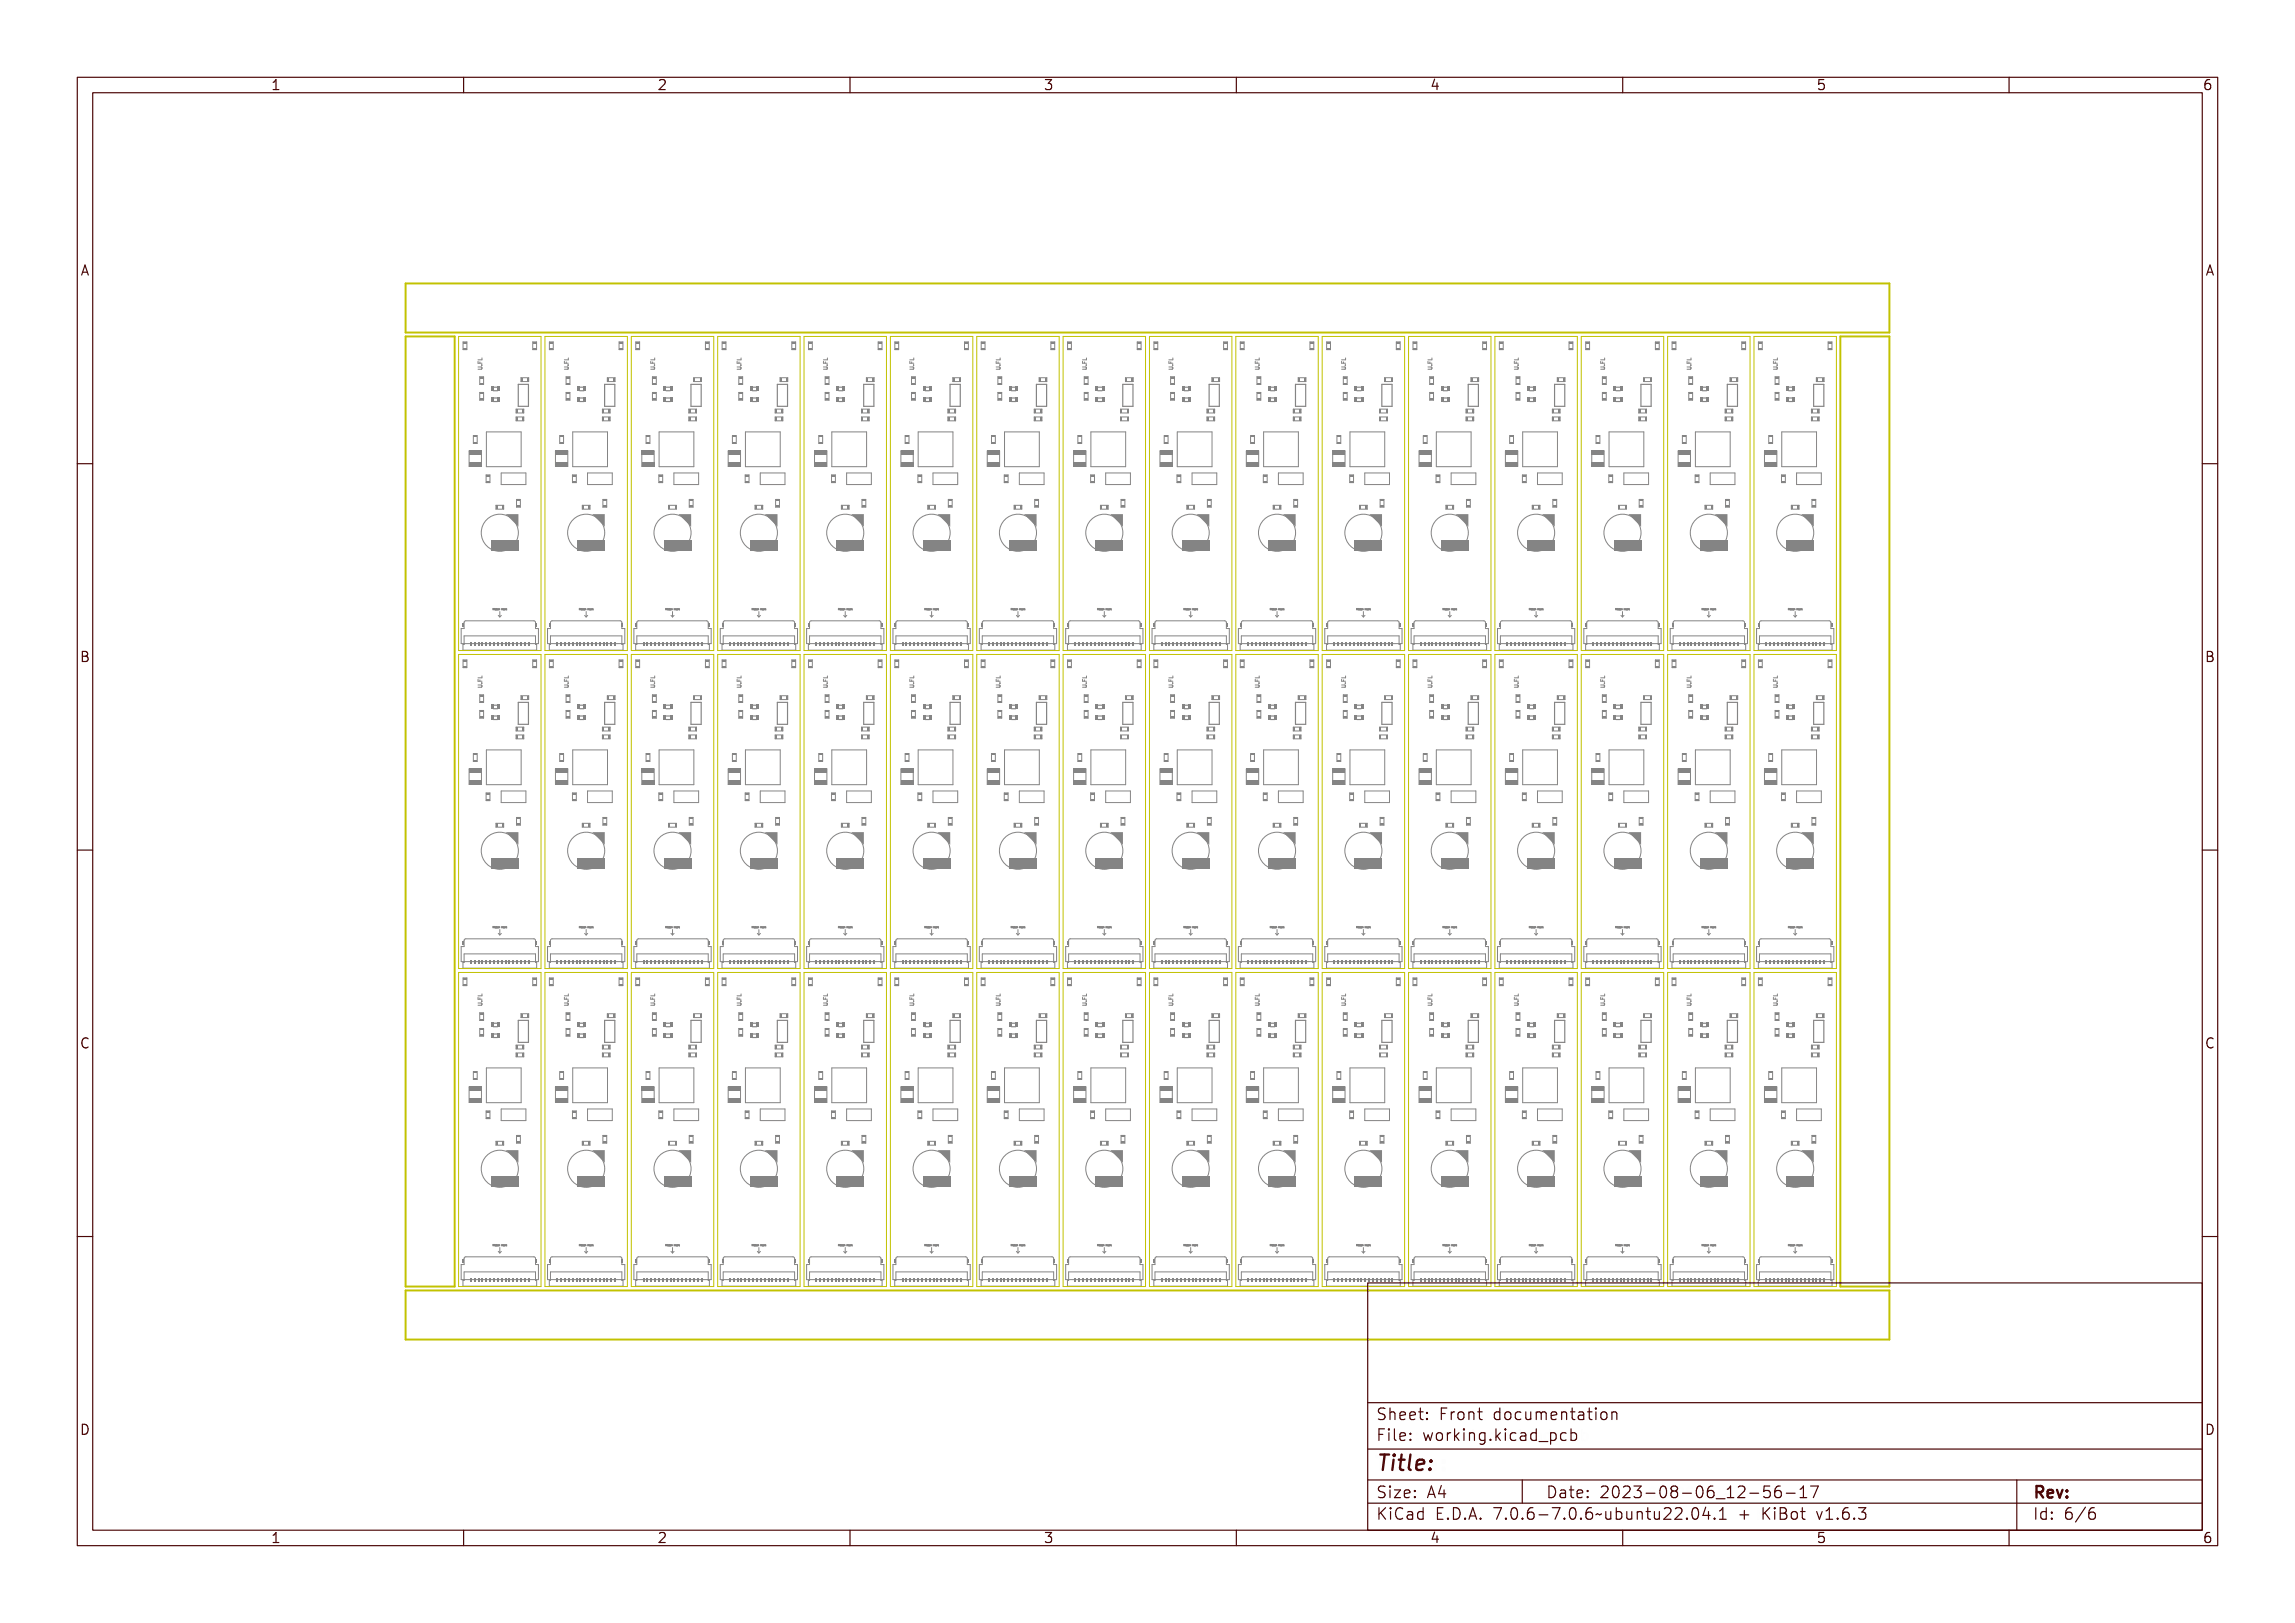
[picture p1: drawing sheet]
<svg xmlns="http://www.w3.org/2000/svg" width="297mm" height="210mm" viewBox="0 0 297 210" stroke-linecap="round" stroke-linejoin="round" font-family="sans-serif">
<defs><g id="words">
<text font-size="2.7" fill="#480000" x="178" y="190.3">Title:</text>
<g font-size="2" fill="#480000">
<text x="178" y="183.7">Sheet: Front documentation</text>
<text x="178" y="186.5">File: working.kicad_pcb</text>
<text x="178" y="193.9">Size: A4</text>
<text x="178" y="196.6">KiCad E.D.A. 7.0.6-7.0.6~ubuntu22.04.1 + KiBot v1.6.3</text>
<text x="200" y="193.9">Date: 2023-08-06_12-56-17</text>
<text x="263" y="196.6">Id: 6/6</text>
<text x="263" y="193.9">Rev:</text>
</g>
<g font-size="1.7" fill="#480000">
<text x="35" y="11.7">1</text>
<text x="85" y="11.7">2</text>
<text x="135" y="11.7">3</text>
<text x="185" y="11.7">4</text>
<text x="235" y="11.7">5</text>
<text x="285" y="11.7">6</text>
<text x="10.5" y="35.7">A</text>
<text x="285.5" y="35.7">A</text>
<text x="10.5" y="85.6">B</text>
<text x="285.5" y="85.6">B</text>
<text x="10.5" y="135.7">C</text>
<text x="285.5" y="135.7">C</text>
<text x="10.5" y="185.6">D</text>
<text x="285.5" y="185.6">D</text>
<text x="35" y="199.7">1</text>
<text x="85" y="199.7">2</text>
<text x="135" y="199.7">3</text>
<text x="185" y="199.7">4</text>
<text x="235" y="199.7">5</text>
<text x="285" y="199.7">6</text>
</g>
<g font-size=".2" fill="#848484">
<text x="63.7" y="78.9">Ribbon Insert</text>
<text x="74.9" y="78.9">Ribbon Insert</text>
<text x="86.1" y="78.9">Ribbon Insert</text>
<text x="97.3" y="78.9">Ribbon Insert</text>
<text x="108.4" y="78.9">Ribbon Insert</text>
<text x="119.6" y="78.9">Ribbon Insert</text>
<text x="130.8" y="78.9">Ribbon Insert</text>
<text x="142" y="78.9">Ribbon Insert</text>
<text x="153.1" y="78.9">Ribbon Insert</text>
<text x="164.3" y="78.9">Ribbon Insert</text>
<text x="175.5" y="78.9">Ribbon Insert</text>
<text x="186.7" y="78.9">Ribbon Insert</text>
<text x="197.8" y="78.9">Ribbon Insert</text>
<text x="209" y="78.9">Ribbon Insert</text>
<text x="220.2" y="78.9">Ribbon Insert</text>
<text x="231.4" y="78.9">Ribbon Insert</text>
<text x="63.7" y="120.1">Ribbon Insert</text>
<text x="74.9" y="120.1">Ribbon Insert</text>
<text x="86.1" y="120.1">Ribbon Insert</text>
<text x="97.3" y="120.1">Ribbon Insert</text>
<text x="108.4" y="120.1">Ribbon Insert</text>
<text x="119.6" y="120.1">Ribbon Insert</text>
<text x="130.8" y="120.1">Ribbon Insert</text>
<text x="142" y="120.1">Ribbon Insert</text>
<text x="153.1" y="120.1">Ribbon Insert</text>
<text x="164.3" y="120.1">Ribbon Insert</text>
<text x="175.5" y="120.1">Ribbon Insert</text>
<text x="186.7" y="120.1">Ribbon Insert</text>
<text x="197.8" y="120.1">Ribbon Insert</text>
<text x="209" y="120.1">Ribbon Insert</text>
<text x="220.2" y="120.1">Ribbon Insert</text>
<text x="231.4" y="120.1">Ribbon Insert</text>
<text x="63.7" y="161.2">Ribbon Insert</text>
<text x="74.9" y="161.2">Ribbon Insert</text>
<text x="86.1" y="161.2">Ribbon Insert</text>
<text x="97.3" y="161.2">Ribbon Insert</text>
<text x="108.4" y="161.2">Ribbon Insert</text>
<text x="119.6" y="161.2">Ribbon Insert</text>
<text x="130.8" y="161.2">Ribbon Insert</text>
<text x="142" y="161.2">Ribbon Insert</text>
<text x="153.1" y="161.2">Ribbon Insert</text>
<text x="164.3" y="161.2">Ribbon Insert</text>
<text x="175.5" y="161.2">Ribbon Insert</text>
<text x="186.7" y="161.2">Ribbon Insert</text>
<text x="197.8" y="161.2">Ribbon Insert</text>
<text x="209" y="161.2">Ribbon Insert</text>
<text x="220.2" y="161.2">Ribbon Insert</text>
<text x="231.4" y="161.2">Ribbon Insert</text>
</g>
</g></defs>
<g fill="none" stroke="#848484" stroke-width=".13">
<path d="M61.9 47.5h.4l.1 .1-.1 .2h-.4M61.9 46.8v.2h.5M61.9 47.5h.3a.16 .16 0 0 1 .2 .1 .16 .16 0 0 1-.2 .2h-.3v-.1h.4v-.1h-.4zM61.9 46.7l.1 .2h.1l.1-.2v.2h.2h-.5zM61.9 46.5h.4l.1-.3v.3h-.5zM62.1 46.8v.2M62.3 47.2l.1 .1zM62.3 47.2h.1M62.4 46.3v.3h-.5M73 47.5h.5v.1v.2h-.5M73 46.8v.2h.5M73.1 47.5h.3a.16 .16 0 0 1 .2 .1 .16 .16 0 0 1-.2 .2h-.3v-.1h.4v-.1h-.4z"/>
<path d="M73.1 46.7v.2h.2v-.2v.2h.3h-.5zM73.1 46.5h.4l.1-.3v.3h-.5zM73.3 46.8v.2M73.5 47.2l.1 .1zM73.5 47.2h.1M73.5 46.3v.3h-.5M84.2 47.5h.4l.1 .1-.1 .2h-.4M84.2 46.8v.2h.5M84.3 47.5h.3a.16 .16 0 0 1 .2 .1 .16 .16 0 0 1-.2 .2h-.3v-.1h.4v-.1h-.4zM84.3 46.7v.2h.2v-.2v.2h.2h-.4zM84.3 46.5h.4v-.3v.3h-.4zM84.5 46.8v.2"/>
<path d="M84.7 47.2v.1zM84.7 47.2h.1M84.7 46.3v.3h-.5M95.4 47.5h.5M95.4 46.8v.2h.5M95.4 47.5h.3a.16 .16 0 0 1 .2 .1 .16 .16 0 0 1-.2 .2h-.3v-.1h.4l.1-.1h-.5zM95.4 46.7l.1 .2h.1l.1-.2v.2h.2h-.5zM95.4 46.5h.5v-.3v.3h-.5zM95.6 46.8v.2M95.8 47.2l.1 .1zM95.9 47.2h.1M95.9 47.5h.1"/>
<path d="M95.9 47.5v.3h-.5M95.9 46.3v.3h-.5M100.9 48.9h1v.5h-1zM106.6 47.5h.4l.1 .1-.1 .2h-.4M106.6 46.8v.2h.5M106.6 47.5h.3a.16 .16 0 0 1 .2 .1 .16 .16 0 0 1-.2 .2h-.3v-.1h.4v-.1h-.4zM106.6 46.7l.1 .2h.1l.1-.2v.2h.2h-.5zM106.6 46.5h.4l.1-.3v.3h-.5zM106.8 46.8v.2M107 47.2l.1 .1zM107 47.2h.1M107.1 46.3v.3h-.5"/>
<path d="M117.7 47.5h.5M117.7 46.8v.2h.6M117.8 47.5h.3a.16 .16 0 0 1 .2 .1 .16 .16 0 0 1-.2 .2h-.3v-.1h.4v-.1h-.4zM117.8 46.7v.2h.2v-.2v.2h.3h-.5zM117.8 46.5h.4l.1-.3v.3h-.5zM118 46.8v.2M118.2 47.2l.1 .1zM118.2 47.2h.1M118.2 47.5h.1M118.2 47.5v.3h-.5M118.3 46.3v.3h-.6M128.9 47.5h.4l.1 .1-.1 .2h-.4"/>
<path d="M128.9 46.8v.2h.5M129 47.5h.3a.16 .16 0 0 1 .2 .1 .16 .16 0 0 1-.2 .2h-.3v-.1h.4v-.1h-.4zM129 46.7v.2h.2v-.2v.2h.3h-.5zM129 46.5h.4l.1-.3v.3h-.5zM129.2 46.8v.2M129.4 47.2l.1 .1zM129.4 47.2h.1M129.4 46.3v.3h-.5M140.1 47.5h.4l.1 .1-.1 .2h-.4M140.1 46.8v.2h.5M140.1 47.5h.3a.16 .16 0 0 1 .2 .1 .16 .16 0 0 1-.2 .2h-.3v-.1h.4l.1-.1h-.5zM140.1 46.7l.1 .2h.1l.1-.2v.2h.2h-.5z"/>
<path d="M140.1 46.5h.5v-.3v.3h-.5zM140.3 46.8v.2M140.5 47.2l.1 .1zM140.6 47.2h.1M140.6 46.3v.3h-.5M151.3 47.5h.4l.1 .1-.1 .2h-.4M151.3 46.8v.2h.5M151.3 47.5h.3a.16 .16 0 0 1 .2 .1 .16 .16 0 0 1-.2 .2h-.3v-.1h.4v-.1h-.4zM151.3 46.7l.1 .2h.1l.1-.2v.2h.2h-.5zM151.3 46.5h.4l.1-.3v.3h-.5zM151.5 46.8v.2M151.7 47.2l.1 .1z"/>
<path d="M151.7 47.2h.1M151.8 46.3v.3h-.5M162.4 47.5h.5l.1 .1-.1 .2h-.5M162.4 46.8v.2h.6M162.5 47.5h.3a.16 .16 0 0 1 .2 .1 .16 .16 0 0 1-.2 .2h-.3v-.1h.4v-.1h-.4zM162.5 46.7v.2h.2v-.2v.2h.3h-.5zM162.5 46.5h.4l.1-.3v.3h-.5zM162.7 46.8v.2M162.9 47.2l.1 .1zM162.9 47.2h.1M163 46.3v.3h-.6M173.6 47.5h.5"/>
<path d="M173.6 46.8v.2h.5M173.7 47.5h.3a.16 .16 0 0 1 .2 .1 .16 .16 0 0 1-.2 .2h-.3v-.1h.4v-.1h-.4zM173.7 46.7v.2h.2v-.2v.2h.3h-.5zM173.7 46.5h.4l.1-.3v.3h-.5zM173.9 46.8v.2M174.1 47.2l.1 .1zM174.1 47.2h.1M174.1 47.5h.1M174.1 47.5v.3h-.5M174.1 46.3v.3h-.5M184.8 47.5h.4l.1 .1-.1 .2h-.4M184.8 46.8v.2h.5"/>
<path d="M184.8 47.5h.3a.16 .16 0 0 1 .2 .1 .16 .16 0 0 1-.2 .2h-.3v-.1h.4l.1-.1h-.5zM184.8 46.7l.1 .2h.1l.1-.2v.2h.2h-.5zM184.8 46.5h.5v-.3v.3h-.5zM185 46.8v.2M185.2 47.2l.1 .1zM185.3 47.2h.1M185.3 46.3v.3h-.5M196 47.5h.4M196 46.8v.2h.5M196 47.5h.3a.16 .16 0 0 1 .2 .1 .16 .16 0 0 1-.2 .2h-.3v-.1h.4v-.1h-.4zM196 46.7l.1 .2h.1l.1-.2v.2h.2h-.5zM196 46.5h.5v-.3v.3h-.5z"/>
<path d="M196.2 46.8v.2M196.4 47.2l.1 .1zM196.4 47.2h.1M196.4 47.5h.1M196.5 47.5l-.1 .3h-.4M196.5 46.3v.3h-.5M207.1 47.5h.5l.1 .1-.1 .2h-.5M207.1 46.8v.2h.6M207.2 47.5h.3a.16 .16 0 0 1 .2 .1 .16 .16 0 0 1-.2 .2h-.3v-.1h.4v-.1h-.4zM207.2 46.7v.2h.2v-.2v.2h.3h-.5zM207.2 46.5h.4l.1-.3v.3h-.5zM207.4 46.8v.2"/>
<path d="M207.6 47.2l.1 .1zM207.6 47.2h.1M207.7 46.3v.3h-.6M218.3 47.5h.5M218.3 46.8v.2h.5M218.4 47.5h.3a.16 .16 0 0 1 .2 .1 .16 .16 0 0 1-.2 .2h-.3v-.1h.4v-.1h-.4zM218.4 46.7v.2h.2v-.2v.2h.3h-.5zM218.4 46.5h.4l.1-.3v.3h-.5zM218.6 46.8v.2M218.8 47.2l.1 .1zM218.8 47.2h.1M218.8 47.5h.1"/>
<path d="M218.8 47.5v.3h-.5M218.8 46.3v.3h-.5M229.5 47.5h.4l.1 .1-.1 .2h-.4M229.5 46.8v.2h.5M229.5 47.5h.3a.16 .16 0 0 1 .2 .1 .16 .16 0 0 1-.2 .2h-.3v-.1h.4l.1-.1h-.5zM229.5 46.7l.1 .2h.1l.1-.2v.2h.2h-.5zM229.5 46.5h.5v-.3v.3h-.5zM229.7 46.8v.2M229.9 47.2l.1 .1zM230 47.2h.1M230 46.3v.3h-.5M63.7 78.7l.2 .1v.1l-.1-.1-.1 .1z"/>
<path d="M63.8 78.8h.1M63.9 78.8l.1 .1h-.1zM63.9 78.7h.1M64 78.7l.1 .2h-.1zM64.2 78.7l.1 .2h-.1zM64.5 78.8h.1v.1l-.1-.1v.1zM64.8 78.7h.1v.2h-.1zM64.9 78.8h.1v.1v-.1l-.1 .1zM65.1 78.8h.1l-.1 .1zM65.2 78.8h.1l-.1 .1h.1h-.1zM65.3 78.8h.1M65.4 78.8h.1l-.1 .1z"/>
<path d="M65.5 78.8l.1 .1zM74.9 78.7l.1 .1 .1 .1-.1-.1-.1 .1zM74.9 78.8h.1zM75.1 78.8l.1 .1h-.1zM75.1 78.7h.1M75.2 78.7l.1 .2h-.1zM75.4 78.7v.2zM75.7 78.8h.1v.1l-.1-.1v.1zM76 78.7h.1v.2h-.1zM76.1 78.8h.1v.1v-.1l-.1 .1zM76.3 78.8v.1zM76.4 78.8h.1l-.1 .1h.1h-.1z"/>
<path d="M76.5 78.8h.1M76.6 78.8h.1l-.1 .1zM76.7 78.8l.1 .1zM86.1 78.7l.1 .1v.1l-.1-.1v.1zM86.1 78.8h.1zM86.3 78.8l.1 .1h-.2zM86.3 78.7h.1M86.4 78.7l.1 .2h-.1zM86.5 78.7l.1 .2h-.1zM86.8 78.8h.1v.1v-.1l-.1 .1zM87.1 78.7h.1v.2h-.1zM87.3 78.8h.1v.1l-.1-.1v.1z"/>
<path d="M87.4 78.8h.1v.1zM87.6 78.8h.1l-.1 .1h.1h-.1zM87.7 78.8h.1M87.7 78.8h.1v.1zM87.9 78.8l.1 .1zM97.3 78.7l.1 .1v.1l-.1-.1v.1zM97.3 78.8h.1zM97.4 78.8l.1 .1h-.1zM97.5 78.7h.1M97.6 78.7l.1 .2h-.1zM97.7 78.7l.1 .2h-.1zM98 78.8h.1v.1v-.1l-.1 .1z"/>
<path d="M98.3 78.7h.1v.2h-.1zM98.4 78.8h.1l.1 .1-.1-.1-.1 .1zM98.6 78.8h.1v.1zM98.8 78.8v.1zM98.8 78.8h.1M98.9 78.8h.1l-.1 .1zM99.1 78.8v.1zM108.4 78.7l.2 .1v.1l-.1-.1-.1 .1zM108.5 78.8h.1M108.6 78.8l.1 .1h-.1zM108.6 78.7h.1M108.7 78.7l.1 .2h-.1z"/>
<path d="M108.9 78.7l.1 .2h-.1zM109.2 78.8h.1v.1l-.1-.1v.1zM109.5 78.7h.1v.2h-.1zM109.6 78.8h.1v.1v-.1l-.1 .1zM109.8 78.8h.1l-.1 .1zM109.9 78.8h.1l-.1 .1h.1h-.1zM110 78.8h.1M110.1 78.8h.1l-.1 .1zM110.2 78.8l.1 .1zM119.6 78.7l.1 .1 .1 .1-.1-.1-.1 .1zM119.7 78.8h.1M119.8 78.8l.1 .1h-.1z"/>
<path d="M119.8 78.7h.1M119.9 78.7l.1 .2h-.1zM120.1 78.7l.1 .2h-.1zM120.4 78.8h.1v.1l-.1-.1v.1zM120.7 78.7h.1v.2h-.1zM120.8 78.8h.1v.1v-.1l-.1 .1zM121 78.8v.1zM121.1 78.8h.1l-.1 .1h.1h-.1zM121.2 78.8h.1M121.3 78.8h.1l-.1 .1zM121.4 78.8l.1 .1zM130.8 78.7l.1 .1v.1v-.1l-.1 .1z"/>
<path d="M130.8 78.8h.1zM131 78.8l.1 .1h-.1zM131 78.7h.1M131.1 78.7l.1 .2h-.1zM131.2 78.7l.1 .2h-.1zM131.5 78.8h.1v.1v-.1l-.1 .1zM131.8 78.7h.1v.2h-.1zM132 78.8h.1v.1l-.1-.1v.1zM132.1 78.8h.1v.1zM132.3 78.8h.1l-.1 .1h.1h-.1zM132.4 78.8h.1M132.4 78.8h.1v.1z"/>
<path d="M132.6 78.8l.1 .1zM142 78.7l.1 .1v.1l-.1-.1v.1zM142 78.8h.1zM142.1 78.8l.1 .1h-.1zM142.2 78.7h.1M142.3 78.7l.1 .2h-.1zM142.4 78.7l.1 .2h-.1zM142.7 78.8h.1v.1v-.1l-.1 .1zM143 78.7h.1v.2h-.1zM143.2 78.8l.1 .1-.1-.1v.1zM143.3 78.8h.1v.1zM143.5 78.8v.1h.1h-.1z"/>
<path d="M143.5 78.8h.1M143.6 78.8h.1l-.1 .1zM143.8 78.8v.1zM153.2 78.7l.1 .1v.1l-.1-.1v.1zM153.2 78.8h.1M153.3 78.8l.1 .1h-.1zM153.3 78.7h.1M153.5 78.7v.2zM153.6 78.7l.1 .2h-.1zM153.9 78.8h.1v.1l-.1-.1v.1zM154.2 78.7h.1v.2h-.1zM154.3 78.8h.1v.1v-.1l-.1 .1z"/>
<path d="M154.5 78.8h.1l-.1 .1zM154.6 78.8h.1l-.1 .1h.1h-.1zM154.7 78.8h.1M154.8 78.8h.1l-.1 .1zM154.9 78.8l.1 .1zM164.3 78.7l.1 .1 .1 .1-.1-.1-.1 .1zM164.4 78.8h.1M164.5 78.8l.1 .1h-.1zM164.5 78.7h.1M164.6 78.7l.1 .2h-.1zM164.8 78.7l.1 .2h-.1zM165.1 78.8h.1v.1l-.1-.1v.1z"/>
<path d="M165.4 78.7h.1v.2h-.1zM165.5 78.8h.1v.1v-.1l-.1 .1zM165.7 78.8v.1zM165.8 78.8h.1l-.1 .1h.1h-.1zM165.9 78.8h.1M166 78.8h.1l-.1 .1zM166.1 78.8l.1 .1zM175.5 78.7l.1 .1v.1v-.1l-.1 .1zM175.5 78.8h.1zM175.7 78.8l.1 .1h-.1zM175.7 78.7h.1M175.8 78.7l.1 .2h-.1z"/>
<path d="M176 78.7v.2zM176.2 78.8h.1v.1v-.1l-.1 .1zM176.5 78.7h.1v.2h-.1zM176.7 78.8h.1v.1l-.1-.1v.1zM176.8 78.8h.1v.1zM177 78.8h.1l-.1 .1h.1h-.1zM177.1 78.8h.1M177.1 78.8h.1v.1zM177.3 78.8l.1 .1zM186.7 78.7l.1 .1v.1l-.1-.1v.1zM186.7 78.8h.1zM186.8 78.8l.1 .1h-.1z"/>
<path d="M186.9 78.7h.1M187 78.7l.1 .2h-.1zM187.1 78.7l.1 .2h-.1zM187.4 78.8h.1v.1v-.1l-.1 .1zM187.7 78.7h.1v.2h-.1zM187.9 78.8h.1v.1l-.1-.1v.1zM188 78.8h.1v.1zM188.2 78.8v.1h.1h-.1zM188.2 78.8h.1M188.3 78.8h.1l-.1 .1zM188.5 78.8v.1zM197.9 78.7l.1 .1v.1l-.1-.1v.1z"/>
<path d="M197.9 78.8h.1M198 78.8l.1 .1h-.1zM198.1 78.7h.1M198.2 78.7v.2zM198.3 78.7l.1 .2h-.1zM198.6 78.8h.1v.1l-.1-.1v.1zM198.9 78.7h.1v.2h-.1zM199 78.8h.1v.1v-.1l-.1 .1zM199.2 78.8h.1l-.1 .1zM199.3 78.8h.1l-.1 .1h.1h-.1zM199.4 78.8h.1M199.5 78.8h.1l-.1 .1z"/>
<path d="M199.6 78.8l.1 .1zM209 78.7l.1 .1 .1 .1-.1-.1-.1 .1zM209.1 78.8h.1M209.2 78.8l.1 .1h-.1zM209.2 78.7h.1M209.3 78.7l.1 .2h-.1zM209.5 78.7l.1 .2h-.1zM209.8 78.8h.1v.1l-.1-.1v.1zM210.1 78.7h.1v.2h-.1zM210.2 78.8h.1v.1v-.1l-.1 .1zM210.4 78.8h.1l-.1 .1zM210.5 78.8h.1l-.1 .1h.1h-.1z"/>
<path d="M210.6 78.8h.1M210.7 78.8h.1l-.1 .1zM210.8 78.8l.1 .1zM220.2 78.7l.1 .1v.1v-.1l-.1 .1zM220.2 78.8h.1zM220.4 78.8l.1 .1h-.1zM220.4 78.7h.1M220.5 78.7l.1 .2h-.1zM220.7 78.7v.2zM220.9 78.8h.1l.1 .1-.1-.1-.1 .1zM221.2 78.7h.1v.2h-.1zM221.4 78.8h.1v.1l-.1-.1v.1z"/>
<path d="M221.6 78.8v.1zM221.7 78.8h.1l-.1 .1h.1h-.1zM221.8 78.8h.1M221.8 78.8h.1v.1zM222 78.8l.1 .1zM231.4 78.7l.1 .1v.1l-.1-.1v.1zM231.4 78.8h.1zM231.5 78.8l.1 .1h-.1zM231.6 78.7h.1M231.7 78.7l.1 .2h-.1zM231.8 78.7l.1 .2h-.1zM232.1 78.8h.1v.1v-.1l-.1 .1z"/>
<path d="M232.4 78.7h.1v.2h-.1zM232.6 78.8h.1v.1l-.1-.1v.1zM232.7 78.8h.1v.1zM232.9 78.8v.1h.1h-.1zM232.9 78.8h.1M233 78.8h.1l-.1 .1zM233.2 78.8v.1zM61.9 88.6h.4l.1 .1-.1 .2h-.4M61.9 87.9v.2h.5M61.9 88.6h.3a.16 .16 0 0 1 .2 .2 .16 .16 0 0 1-.2 .1h-.3h.4v-.2h-.4zM61.9 87.8l.1 .2h.1l.1-.2v.2l.2 .1h-.5zM61.9 87.6h.4l.1-.2v.3h-.5z"/>
<path d="M62.1 88v.1M62.3 88.3l.1 .1zM62.3 88.4h.1M62.4 87.5v.2h-.5M73 88.6h.5v.1v.2h-.5M73 87.9v.2h.5M73.1 88.6h.3a.16 .16 0 0 1 .2 .2 .16 .16 0 0 1-.2 .1h-.3h.4v-.2h-.4zM73.1 87.8v.2h.2v-.2v.2l.3 .1h-.5zM73.1 87.6h.4l.1-.2v.3h-.5zM73.3 88v.1M73.5 88.3l.1 .1zM73.5 88.4h.1"/>
<path d="M73.5 87.5v.2h-.5M84.2 88.6h.4l.1 .1-.1 .2h-.4M84.2 87.9v.2h.5M84.3 88.6h.3a.16 .16 0 0 1 .2 .2 .16 .16 0 0 1-.2 .1h-.3h.4v-.2h-.4zM84.3 87.8v.2h.2v-.2v.2l.2 .1h-.4zM84.3 87.6h.4v-.2v.3h-.4zM84.5 88v.1M84.7 88.3v.1zM84.7 88.4h.1M84.7 87.5v.2h-.5M95.4 88.6h.4l.1 .1-.1 .2h-.4M95.4 87.9v.2h.5"/>
<path d="M95.4 88.6h.3a.16 .16 0 0 1 .2 .2 .16 .16 0 0 1-.2 .1h-.3h.4l.1-.2h-.5zM95.4 87.8l.1 .2h.1l.1-.2v.2l.2 .1h-.5zM95.4 87.6h.5v-.2v.3h-.5zM95.6 88v.1M95.8 88.3l.1 .1zM95.9 88.4h.1M95.9 87.5v.2h-.5M106.6 88.6h.4l.1 .1-.1 .2h-.4M106.6 87.9v.2h.5M106.6 88.6h.3a.16 .16 0 0 1 .2 .2 .16 .16 0 0 1-.2 .1h-.3h.4v-.2h-.4zM106.6 87.8l.1 .2h.1l.1-.2v.2l.2 .1h-.5zM106.6 87.6h.4l.1-.2v.3h-.5z"/>
<path d="M106.8 88v.1M107 88.3l.1 .1zM107 88.4h.1M107.1 87.5v.2h-.5M117.7 88.6h.5l.1 .1-.1 .2h-.5M117.7 87.9v.2h.6M117.8 88.6h.3a.16 .16 0 0 1 .2 .2 .16 .16 0 0 1-.2 .1h-.3h.4v-.2h-.4zM117.8 87.8v.2h.2v-.2v.2l.3 .1h-.5zM117.8 87.6h.4l.1-.2v.3h-.5zM118 88v.1M118.2 88.3l.1 .1zM118.2 88.4h.1"/>
<path d="M118.3 87.5v.2h-.6M128.9 88.6h.4l.1 .1-.1 .2h-.4M128.9 87.9v.2h.5M129 88.6h.3a.16 .16 0 0 1 .2 .2 .16 .16 0 0 1-.2 .1h-.3h.4v-.2h-.4zM129 87.8v.2h.2v-.2v.2l.3 .1h-.5zM129 87.6h.4l.1-.2v.3h-.5zM129.2 88v.1M129.4 88.3l.1 .1zM129.4 88.4h.1M129.4 87.5v.2h-.5M140.1 88.6h.4l.1 .1-.1 .2h-.4M140.1 87.9v.2h.5"/>
<path d="M140.1 88.6h.3a.16 .16 0 0 1 .2 .2 .16 .16 0 0 1-.2 .1h-.3h.4l.1-.2h-.5zM140.1 87.8l.1 .2h.1l.1-.2v.2l.2 .1h-.5zM140.1 87.6h.5v-.2v.3h-.5zM140.3 88v.1M140.5 88.3l.1 .1zM140.6 88.4h.1M140.6 87.5v.2h-.5M151.3 88.6h.4l.1 .1-.1 .2h-.4M151.3 87.9v.2h.5M151.3 88.6h.3a.16 .16 0 0 1 .2 .2 .16 .16 0 0 1-.2 .1h-.3h.4v-.2h-.4zM151.3 87.8l.1 .2h.1l.1-.2v.2l.2 .1h-.5zM151.3 87.6h.4l.1-.2v.3h-.5z"/>
<path d="M151.5 88v.1M151.7 88.3l.1 .1zM151.7 88.4h.1M151.8 87.5v.2h-.5M162.4 88.6h.5l.1 .1-.1 .2h-.5M162.4 87.9v.2h.6M162.5 88.6h.3a.16 .16 0 0 1 .2 .2 .16 .16 0 0 1-.2 .1h-.3h.4v-.2h-.4zM162.5 87.8v.2h.2v-.2v.2l.3 .1h-.5zM162.5 87.6h.4l.1-.2v.3h-.5zM162.7 88v.1M162.9 88.3l.1 .1zM162.9 88.4h.1"/>
<path d="M163 87.5v.2h-.6M173.6 88.6h.4l.1 .1-.1 .2h-.4M173.6 87.9v.2h.5M173.7 88.6h.3a.16 .16 0 0 1 .2 .2 .16 .16 0 0 1-.2 .1h-.3h.4v-.2h-.4zM173.7 87.8v.2h.2v-.2v.2l.3 .1h-.5zM173.7 87.6h.4l.1-.2v.3h-.5zM173.9 88v.1M174.1 88.3l.1 .1zM174.1 88.4h.1M174.1 87.5v.2h-.5M184.8 88.6h.4l.1 .1-.1 .2h-.4M184.8 87.9v.2h.5"/>
<path d="M184.8 88.6h.3a.16 .16 0 0 1 .2 .2 .16 .16 0 0 1-.2 .1h-.3h.4l.1-.2h-.5zM184.8 87.8l.1 .2h.1l.1-.2v.2l.2 .1h-.5zM184.8 87.6h.5v-.2v.3h-.5zM185 88v.1M185.2 88.3l.1 .1zM185.3 88.4h.1M185.3 87.5v.2h-.5M196 88.6h.4l.1 .1-.1 .2h-.4M196 87.9v.2h.5M196 88.6h.3a.16 .16 0 0 1 .2 .2 .16 .16 0 0 1-.2 .1h-.3h.4v-.2h-.4zM196 87.8l.1 .2h.1l.1-.2v.2l.2 .1h-.5zM196 87.6h.5v-.2v.3h-.5z"/>
<path d="M196.2 88v.1M196.4 88.3l.1 .1zM196.4 88.4h.1M196.5 87.5v.2h-.5M207.1 88.6h.5l.1 .1-.1 .2h-.5M207.1 87.9v.2h.6M207.2 88.6h.3a.16 .16 0 0 1 .2 .2 .16 .16 0 0 1-.2 .1h-.3h.4v-.2h-.4zM207.2 87.8v.2h.2v-.2v.2l.3 .1h-.5zM207.2 87.6h.4l.1-.2v.3h-.5zM207.4 88v.1M207.6 88.3l.1 .1zM207.6 88.4h.1"/>
<path d="M207.7 87.5v.2h-.6M218.3 88.6h.4l.1 .1-.1 .2h-.4M218.3 87.9v.2h.5M218.4 88.6h.3a.16 .16 0 0 1 .2 .2 .16 .16 0 0 1-.2 .1h-.3h.4v-.2h-.4zM218.4 87.8v.2h.2v-.2v.2l.3 .1h-.5zM218.4 87.6h.4l.1-.2v.3h-.5zM218.6 88v.1M218.8 88.3l.1 .1zM218.8 88.4h.1M218.8 87.5v.2h-.5M229.5 88.6h.4l.1 .1-.1 .2h-.4M229.5 87.9v.2h.5"/>
<path d="M229.5 88.6h.3a.16 .16 0 0 1 .2 .2 .16 .16 0 0 1-.2 .1h-.3h.4l.1-.2h-.5zM229.5 87.8l.1 .2h.1l.1-.2v.2l.2 .1h-.5zM229.5 87.6h.5v-.2v.3h-.5zM229.7 88v.1M229.9 88.3l.1 .1zM230 88.4h.1M230 87.5v.2h-.5M63.7 119.9h.2v.2l-.1-.1-.1 .1zM63.8 119.9v.1zM63.9 119.9l.1 .2h-.1zM63.9 119.9h.1M64 119.9l.1 .2h-.1z"/>
<path d="M64.2 119.9l.1 .2h-.1zM64.5 119.9h.1v.2l-.1-.2v.2zM64.8 119.9h.1v.2h-.1zM64.9 119.9h.1v.2v-.2l-.1 .2zM65.1 119.9h.1l-.1 .2zM65.2 120l.1-.1-.1 .1 .1 .1h-.1zM65.3 120h.1M65.4 119.9h.1l-.1 .2zM65.5 119.9l.1 .2zM74.9 119.9h.1l.1 .2-.1-.1-.1 .1zM74.9 119.9l.1 .1zM75.1 119.9l.1 .2h-.1z"/>
<path d="M75.1 119.9h.1M75.2 119.9l.1 .2h-.1zM75.4 119.9v.2zM75.7 119.9h.1v.2l-.1-.2v.2zM76 119.9h.1v.2h-.1zM76.1 119.9h.1v.2v-.2l-.1 .2zM76.3 119.9v.2zM76.4 120l.1-.1-.1 .1 .1 .1h-.1zM76.5 120h.1M76.6 119.9h.1l-.1 .2zM76.7 119.9l.1 .2zM86.1 119.9h.1v.2l-.1-.1v.1z"/>
<path d="M86.1 119.9l.1 .1zM86.3 119.9l.1 .2h-.2zM86.3 119.9h.1M86.4 119.9l.1 .2h-.1zM86.5 119.9l.1 .2h-.1zM86.8 119.9h.1v.2v-.2l-.1 .2zM87.1 119.9h.1v.2h-.1zM87.3 119.9h.1v.2l-.1-.2v.2zM87.4 119.9h.1v.2zM87.6 120l.1-.1-.1 .1 .1 .1h-.1zM87.7 120h.1M87.7 119.9h.1v.2z"/>
<path d="M87.9 119.9l.1 .2zM97.3 119.9h.1v.2l-.1-.1v.1zM97.3 119.9l.1 .1zM97.4 119.9l.1 .2h-.1zM97.5 119.9h.1M97.6 119.9l.1 .2h-.1zM97.7 119.9l.1 .2h-.1zM98 119.9h.1v.2v-.2l-.1 .2zM98.3 119.9h.1v.2h-.1zM98.4 119.9h.1l.1 .2-.1-.2-.1 .2zM98.6 119.9h.1v.2zM98.8 120v-.1v.1v.1z"/>
<path d="M98.8 120h.1M98.9 119.9h.1l-.1 .2zM99.1 119.9v.2zM108.4 119.9h.2v.2l-.1-.1-.1 .1zM108.5 119.9v.1zM108.6 119.9l.1 .2h-.1zM108.6 119.9h.1M108.7 119.9l.1 .2h-.1zM108.9 119.9l.1 .2h-.1zM109.2 119.9h.1v.2l-.1-.2v.2zM109.5 119.9h.1v.2h-.1zM109.6 119.9h.1v.2v-.2l-.1 .2z"/>
<path d="M109.8 119.9h.1l-.1 .2zM109.9 120l.1-.1-.1 .1 .1 .1h-.1zM110 120h.1M110.1 119.9h.1l-.1 .2zM110.2 119.9l.1 .2zM119.6 119.9h.1l.1 .2-.1-.1-.1 .1zM119.7 119.9v.1zM119.8 119.9l.1 .2h-.1zM119.8 119.9h.1M119.9 119.9l.1 .2h-.1zM120.1 119.9l.1 .2h-.1zM120.4 119.9h.1v.2l-.1-.2v.2z"/>
<path d="M120.7 119.9h.1v.2h-.1zM120.8 119.9h.1v.2v-.2l-.1 .2zM121 119.9v.2zM121.1 120l.1-.1-.1 .1 .1 .1h-.1zM121.2 120h.1M121.3 119.9h.1l-.1 .2zM121.4 119.9l.1 .2zM130.8 119.9h.1v.2v-.1l-.1 .1zM130.8 119.9l.1 .1zM131 119.9l.1 .2h-.1zM131 119.9h.1M131.1 119.9l.1 .2h-.1z"/>
<path d="M131.2 119.9l.1 .2h-.1zM131.5 119.9h.1v.2v-.2l-.1 .2zM131.8 119.9h.1v.2h-.1zM132 119.9h.1v.2l-.1-.2v.2zM132.1 119.9h.1v.2zM132.3 120l.1-.1-.1 .1 .1 .1h-.1zM132.4 120h.1M132.4 119.9h.1v.2zM132.6 119.9l.1 .2zM142 119.9h.1v.2l-.1-.1v.1zM142 119.9l.1 .1zM142.1 119.9l.1 .2h-.1z"/>
<path d="M142.2 119.9h.1M142.3 119.9l.1 .2h-.1zM142.4 119.9l.1 .2h-.1zM142.7 119.9h.1v.2v-.2l-.1 .2zM143 119.9h.1v.2h-.1zM143.2 119.9l.1 .2-.1-.2v.2zM143.3 119.9h.1v.2zM143.5 120v-.1v.1l.1 .1h-.1zM143.5 120h.1M143.6 119.9h.1l-.1 .2zM143.8 119.9v.2zM153.2 119.9h.1v.2l-.1-.1v.1z"/>
<path d="M153.2 119.9v.1zM153.3 119.9l.1 .2h-.1zM153.3 119.9h.1M153.5 119.9v.2zM153.6 119.9l.1 .2h-.1zM153.9 119.9h.1v.2l-.1-.2v.2zM154.2 119.9h.1v.2h-.1zM154.3 119.9h.1v.2v-.2l-.1 .2zM154.5 119.9h.1l-.1 .2zM154.6 120l.1-.1-.1 .1 .1 .1h-.1zM154.7 120h.1M154.8 119.9h.1l-.1 .2z"/>
<path d="M154.9 119.9l.1 .2zM164.3 119.9h.1l.1 .2-.1-.1-.1 .1zM164.4 119.9v.1zM164.5 119.9l.1 .2h-.1zM164.5 119.9h.1M164.6 119.9l.1 .2h-.1zM164.8 119.9l.1 .2h-.1zM165.1 119.9h.1v.2l-.1-.2v.2zM165.4 119.9h.1v.2h-.1zM165.5 119.9h.1v.2v-.2l-.1 .2zM165.7 119.9v.2zM165.8 120l.1-.1-.1 .1 .1 .1h-.1z"/>
<path d="M165.9 120h.1M166 119.9h.1l-.1 .2zM166.1 119.9l.1 .2zM175.5 119.9h.1v.2v-.1l-.1 .1zM175.5 119.9l.1 .1zM175.7 119.9l.1 .2h-.1zM175.7 119.9h.1M175.8 119.9l.1 .2h-.1zM176 119.9v.2zM176.2 119.9h.1v.2v-.2l-.1 .2zM176.5 119.9h.1v.2h-.1zM176.7 119.9h.1v.2l-.1-.2v.2z"/>
<path d="M176.8 119.9h.1v.2zM177 120l.1-.1-.1 .1 .1 .1h-.1zM177.1 120h.1M177.1 119.9h.1v.2zM177.3 119.9l.1 .2zM186.7 119.9h.1v.2l-.1-.1v.1zM186.7 119.9l.1 .1zM186.8 119.9l.1 .2h-.1zM186.9 119.9h.1M187 119.9l.1 .2h-.1zM187.1 119.9l.1 .2h-.1zM187.4 119.9h.1v.2v-.2l-.1 .2z"/>
<path d="M187.7 119.9h.1v.2h-.1zM187.9 119.9h.1v.2l-.1-.2v.2zM188 119.9h.1v.2zM188.2 120v-.1v.1l.1 .1h-.1zM188.2 120h.1M188.3 119.9h.1l-.1 .2zM188.5 119.9v.2zM197.9 119.9h.1v.2l-.1-.1v.1zM197.9 119.9v.1zM198 119.9l.1 .2h-.1zM198.1 119.9h.1M198.2 119.9v.2z"/>
<path d="M198.3 119.9l.1 .2h-.1zM198.6 119.9h.1v.2l-.1-.2v.2zM198.9 119.9h.1v.2h-.1zM199 119.9h.1v.2v-.2l-.1 .2zM199.2 119.9h.1l-.1 .2zM199.3 120l.1-.1-.1 .1 .1 .1h-.1zM199.4 120h.1M199.5 119.9h.1l-.1 .2zM199.6 119.9l.1 .2zM209 119.9h.1l.1 .2-.1-.1-.1 .1zM209.1 119.9v.1zM209.2 119.9l.1 .2h-.1z"/>
<path d="M209.2 119.9h.1M209.3 119.9l.1 .2h-.1zM209.5 119.9l.1 .2h-.1zM209.8 119.9h.1v.2l-.1-.2v.2zM210.1 119.9h.1v.2h-.1zM210.2 119.9h.1v.2v-.2l-.1 .2zM210.4 119.9h.1l-.1 .2zM210.5 120l.1-.1-.1 .1 .1 .1h-.1zM210.6 120h.1M210.7 119.9h.1l-.1 .2zM210.8 119.9l.1 .2zM220.2 119.9h.1v.2v-.1l-.1 .1z"/>
<path d="M220.2 119.9l.1 .1zM220.4 119.9l.1 .2h-.1zM220.4 119.9h.1M220.5 119.9l.1 .2h-.1zM220.7 119.9v.2zM220.9 119.9h.1l.1 .2-.1-.2-.1 .2zM221.2 119.9h.1v.2h-.1zM221.4 119.9h.1v.2l-.1-.2v.2zM221.6 119.9v.2zM221.7 120l.1-.1-.1 .1 .1 .1h-.1zM221.8 120h.1M221.8 119.9h.1v.2z"/>
<path d="M222 119.9l.1 .2zM231.4 119.9h.1v.2l-.1-.1v.1zM231.4 119.9l.1 .1zM231.5 119.9l.1 .2h-.1zM231.6 119.9h.1M231.7 119.9l.1 .2h-.1zM231.8 119.9l.1 .2h-.1zM232.1 119.9h.1v.2v-.2l-.1 .2zM232.4 119.9h.1v.2h-.1zM232.6 119.9h.1v.2l-.1-.2v.2zM232.7 119.9h.1v.2zM232.9 120v-.1v.1l.1 .1h-.1z"/>
<path d="M232.9 120h.1M233 119.9h.1l-.1 .2zM233.2 119.9v.2zM61.9 129.8h.4l.1 .1-.1 .2h-.4M61.9 129.1v.2h.5M61.9 129.8h.3a.16 .16 0 0 1 .2 .1 .16 .16 0 0 1-.2 .2h-.3v-.1h.4v-.1l-.4-.1zM61.9 128.9l.1 .3h.1l.1-.2v.2h.2h-.5zM61.9 128.8h.4l.1-.3v.3h-.5zM62.1 129.1v.2M62.3 129.5l.1 .1zM62.3 129.5h.1M62.4 128.6v.3h-.5"/>
<path d="M73 129.8h.5v.1v.2h-.5M73 129.1v.2h.5M73.1 129.8h.3a.16 .16 0 0 1 .2 .1 .16 .16 0 0 1-.2 .2h-.3v-.1h.4v-.1l-.4-.1zM73.1 128.9v.3h.2v-.2v.2h.3h-.5zM73.1 128.8h.4l.1-.3v.3h-.5zM73.3 129.1v.2M73.5 129.5l.1 .1zM73.5 129.5h.1M73.5 128.6v.3h-.5M84.2 129.8h.4l.1 .1-.1 .2h-.4M84.2 129.1v.2h.5M84.3 129.8h.3a.16 .16 0 0 1 .2 .1 .16 .16 0 0 1-.2 .2h-.3v-.1h.4v-.1l-.4-.1z"/>
<path d="M84.3 128.9v.3h.2v-.2v.2h.2h-.4zM84.3 128.8h.4v-.3v.3h-.4zM84.5 129.1v.2M84.7 129.5v.1zM84.7 129.5h.1M84.7 128.6v.3h-.5M95.4 129.8h.4l.1 .1-.1 .2h-.4M95.4 129.1v.2h.5M95.4 129.8h.3a.16 .16 0 0 1 .2 .1 .16 .16 0 0 1-.2 .2h-.3v-.1h.4l.1-.1-.5-.1zM95.4 128.9l.1 .3h.1l.1-.2v.2h.2h-.5zM95.4 128.8h.5v-.3v.3h-.5zM95.6 129.1v.2"/>
<path d="M95.8 129.5l.1 .1zM95.9 129.5h.1M95.9 128.6v.3h-.5M106.6 129.8h.4l.1 .1-.1 .2h-.4M106.6 129.1v.2h.5M106.6 129.8h.3a.16 .16 0 0 1 .2 .1 .16 .16 0 0 1-.2 .2h-.3v-.1h.4v-.1l-.4-.1zM106.6 128.9l.1 .3h.1l.1-.2v.2h.2h-.5zM106.6 128.8h.4l.1-.3v.3h-.5zM106.8 129.1v.2M107 129.5l.1 .1zM107 129.5h.1M107.1 128.6v.3h-.5"/>
<path d="M117.7 129.8h.5l.1 .1-.1 .2h-.5M117.7 129.1v.2h.6M117.8 129.8h.3a.16 .16 0 0 1 .2 .1 .16 .16 0 0 1-.2 .2h-.3v-.1h.4v-.1l-.4-.1zM117.8 128.9v.3h.2v-.2v.2h.3h-.5zM117.8 128.8h.4l.1-.3v.3h-.5zM118 129.1v.2M118.2 129.5l.1 .1zM118.2 129.5h.1M118.3 128.6v.3h-.6M128.9 129.8h.4l.1 .1-.1 .2h-.4M128.9 129.1v.2h.5M129 129.8h.3a.16 .16 0 0 1 .2 .1 .16 .16 0 0 1-.2 .2h-.3v-.1h.4v-.1l-.4-.1z"/>
<path d="M129 128.9v.3h.2v-.2v.2h.3h-.5zM129 128.8h.4l.1-.3v.3h-.5zM129.2 129.1v.2M129.4 129.5l.1 .1zM129.4 129.5h.1M129.4 128.6v.3h-.5M140.1 129.8h.4l.1 .1-.1 .2h-.4M140.1 129.1v.2h.5M140.1 129.8h.3a.16 .16 0 0 1 .2 .1 .16 .16 0 0 1-.2 .2h-.3v-.1h.4l.1-.1-.5-.1zM140.1 128.9l.1 .3h.1l.1-.2v.2h.2h-.5zM140.1 128.8h.5v-.3v.3h-.5zM140.3 129.1v.2"/>
<path d="M140.5 129.5l.1 .1zM140.6 129.5h.1M140.6 128.6v.3h-.5M151.3 129.8h.4l.1 .1-.1 .2h-.4M151.3 129.1v.2h.5M151.3 129.8h.3a.16 .16 0 0 1 .2 .1 .16 .16 0 0 1-.2 .2h-.3v-.1h.4v-.1l-.4-.1zM151.3 128.9l.1 .3h.1l.1-.2v.2h.2h-.5zM151.3 128.8h.4l.1-.3v.3h-.5zM151.5 129.1v.2M151.7 129.5l.1 .1zM151.7 129.5h.1M151.8 128.6v.3h-.5"/>
<path d="M162.4 129.8h.5l.1 .1-.1 .2h-.5M162.4 129.1v.2h.6M162.5 129.8h.3a.16 .16 0 0 1 .2 .1 .16 .16 0 0 1-.2 .2h-.3v-.1h.4v-.1l-.4-.1zM162.5 128.9v.3h.2v-.2v.2h.3h-.5zM162.5 128.8h.4l.1-.3v.3h-.5zM162.7 129.1v.2M162.9 129.5l.1 .1zM162.9 129.5h.1M163 128.6v.3h-.6M173.6 129.8h.4l.1 .1-.1 .2h-.4M173.6 129.1v.2h.5M173.7 129.8h.3a.16 .16 0 0 1 .2 .1 .16 .16 0 0 1-.2 .2h-.3v-.1h.4v-.1l-.4-.1z"/>
<path d="M173.7 128.9v.3h.2v-.2v.2h.3h-.5zM173.7 128.8h.4l.1-.3v.3h-.5zM173.9 129.1v.2M174.1 129.5l.1 .1zM174.1 129.5h.1M174.1 128.6v.3h-.5M184.8 129.8h.4l.1 .1-.1 .2h-.4M184.8 129.1v.2h.5M184.8 129.8h.3a.16 .16 0 0 1 .2 .1 .16 .16 0 0 1-.2 .2h-.3v-.1h.4l.1-.1-.5-.1zM184.8 128.9l.1 .3h.1l.1-.2v.2h.2h-.5zM184.8 128.8h.5v-.3v.3h-.5zM185 129.1v.2"/>
<path d="M185.2 129.5l.1 .1zM185.3 129.5h.1M185.3 128.6v.3h-.5M196 129.8h.4l.1 .1-.1 .2h-.4M196 129.1v.2h.5M196 129.8h.3a.16 .16 0 0 1 .2 .1 .16 .16 0 0 1-.2 .2h-.3v-.1h.4v-.1l-.4-.1zM196 128.9l.1 .3h.1l.1-.2v.2h.2h-.5zM196 128.8h.5v-.3v.3h-.5zM196.2 129.1v.2M196.4 129.5l.1 .1zM196.4 129.5h.1M196.5 128.6v.3h-.5"/>
<path d="M207.1 129.8h.5l.1 .1-.1 .2h-.5M207.1 129.1v.2h.6M207.2 129.8h.3a.16 .16 0 0 1 .2 .1 .16 .16 0 0 1-.2 .2h-.3v-.1h.4v-.1l-.4-.1zM207.2 128.9v.3h.2v-.2v.2h.3h-.5zM207.2 128.8h.4l.1-.3v.3h-.5zM207.4 129.1v.2M207.6 129.5l.1 .1zM207.6 129.5h.1M207.7 128.6v.3h-.6M218.3 129.8h.4l.1 .1-.1 .2h-.4M218.3 129.1v.2h.5M218.4 129.8h.3a.16 .16 0 0 1 .2 .1 .16 .16 0 0 1-.2 .2h-.3v-.1h.4v-.1l-.4-.1z"/>
<path d="M218.4 128.9v.3h.2v-.2v.2h.3h-.5zM218.4 128.8h.4l.1-.3v.3h-.5zM218.6 129.1v.2M218.8 129.5l.1 .1zM218.8 129.5h.1M218.8 128.6v.3h-.5M229.5 129.8h.4l.1 .1-.1 .2h-.4M229.5 129.1v.2h.5M229.5 129.8h.3a.16 .16 0 0 1 .2 .1 .16 .16 0 0 1-.2 .2h-.3v-.1h.4l.1-.1-.5-.1zM229.5 128.9l.1 .3h.1l.1-.2v.2h.2h-.5zM229.5 128.8h.5v-.3v.3h-.5zM229.7 129.1v.2"/>
<path d="M229.9 129.5l.1 .1zM230 129.5h.1M230 128.6v.3h-.5M63.7 161l.2 .1v.1l-.1-.1-.1 .1zM63.8 161.1h.1M63.9 161.1l.1 .1h-.1zM63.9 161h.1M64 161l.1 .2h-.1zM64.2 161l.1 .2h-.1zM64.5 161.1h.1v.1l-.1-.1v.1zM64.8 161h.1v.2h-.1zM64.9 161.1h.1v.1v-.1l-.1 .1z"/>
<path d="M65.1 161.1h.1l-.1 .1zM65.2 161.1h.1l-.1 .1h.1h-.1zM65.3 161.1h.1M65.4 161.1h.1l-.1 .1zM65.5 161l.1 .2zM74.9 161l.1 .1 .1 .1-.1-.1-.1 .1zM74.9 161.1h.1zM75.1 161.1l.1 .1h-.1zM75.1 161h.1M75.2 161l.1 .2h-.1zM75.4 161v.2zM75.7 161.1h.1v.1l-.1-.1v.1z"/>
<path d="M76 161h.1v.2h-.1zM76.1 161.1h.1v.1v-.1l-.1 .1zM76.3 161.1v.1zM76.4 161.1h.1l-.1 .1h.1h-.1zM76.5 161.1h.1M76.6 161.1h.1l-.1 .1zM76.7 161l.1 .2zM86.1 161l.1 .1v.1l-.1-.1v.1zM86.1 161.1h.1zM86.3 161.1l.1 .1h-.2zM86.3 161h.1M86.4 161l.1 .2h-.1z"/>
<path d="M86.5 161l.1 .2h-.1zM86.8 161.1h.1v.1v-.1l-.1 .1zM87.1 161h.1v.2h-.1zM87.3 161.1h.1v.1l-.1-.1v.1zM87.4 161.1h.1v.1zM87.6 161.1h.1l-.1 .1h.1h-.1zM87.7 161.1h.1M87.7 161.1h.1v.1zM87.9 161l.1 .2zM97.3 161l.1 .1v.1l-.1-.1v.1zM97.3 161.1h.1zM97.4 161.1l.1 .1h-.1z"/>
<path d="M97.5 161h.1M97.6 161l.1 .2h-.1zM97.7 161l.1 .2h-.1zM98 161.1h.1v.1v-.1l-.1 .1zM98.3 161h.1v.2h-.1zM98.4 161.1h.1l.1 .1-.1-.1-.1 .1zM98.6 161.1h.1v.1zM98.8 161.1v.1zM98.8 161.1h.1M98.9 161.1h.1l-.1 .1zM99.1 161v.2zM108.4 161l.2 .1v.1l-.1-.1-.1 .1z"/>
<path d="M108.5 161.1h.1M108.6 161.1l.1 .1h-.1zM108.6 161h.1M108.7 161l.1 .2h-.1zM108.9 161l.1 .2h-.1zM109.2 161.1h.1v.1l-.1-.1v.1zM109.5 161h.1v.2h-.1zM109.6 161.1h.1v.1v-.1l-.1 .1zM109.8 161.1h.1l-.1 .1zM109.9 161.1h.1l-.1 .1h.1h-.1zM110 161.1h.1M110.1 161.1h.1l-.1 .1z"/>
<path d="M110.2 161l.1 .2zM119.6 161l.1 .1 .1 .1-.1-.1-.1 .1zM119.7 161.1h.1M119.8 161.1l.1 .1h-.1zM119.8 161h.1M119.9 161l.1 .2h-.1zM120.1 161l.1 .2h-.1zM120.4 161.1h.1v.1l-.1-.1v.1zM120.7 161h.1v.2h-.1zM120.8 161.1h.1v.1v-.1l-.1 .1zM121 161.1v.1zM121.1 161.1h.1l-.1 .1h.1h-.1z"/>
<path d="M121.2 161.1h.1M121.3 161.1h.1l-.1 .1zM121.4 161l.1 .2zM130.8 161l.1 .1v.1v-.1l-.1 .1zM130.8 161.1h.1zM131 161.1l.1 .1h-.1zM131 161h.1M131.1 161l.1 .2h-.1zM131.2 161l.1 .2h-.1zM131.5 161.1h.1v.1v-.1l-.1 .1zM131.8 161h.1v.2h-.1zM132 161.1h.1v.1l-.1-.1v.1z"/>
<path d="M132.1 161.1h.1v.1zM132.3 161.1h.1l-.1 .1h.1h-.1zM132.4 161.1h.1M132.4 161.1h.1v.1zM132.6 161l.1 .2zM142 161l.1 .1v.1l-.1-.1v.1zM142 161.1h.1zM142.1 161.1l.1 .1h-.1zM142.2 161h.1M142.3 161l.1 .2h-.1zM142.4 161l.1 .2h-.1zM142.7 161.1h.1v.1v-.1l-.1 .1z"/>
<path d="M143 161h.1v.2h-.1zM143.2 161.1l.1 .1-.1-.1v.1zM143.3 161.1h.1v.1zM143.5 161.1v.1h.1h-.1zM143.5 161.1h.1M143.6 161.1h.1l-.1 .1zM143.8 161v.2zM153.2 161l.1 .1v.1l-.1-.1v.1zM153.2 161.1h.1M153.3 161.1l.1 .1h-.1zM153.3 161h.1M153.5 161v.2z"/>
<path d="M153.6 161l.1 .2h-.1zM153.9 161.1h.1v.1l-.1-.1v.1zM154.2 161h.1v.2h-.1zM154.3 161.1h.1v.1v-.1l-.1 .1zM154.5 161.1h.1l-.1 .1zM154.6 161.1h.1l-.1 .1h.1h-.1zM154.7 161.1h.1M154.8 161.1h.1l-.1 .1zM154.9 161l.1 .2zM164.3 161l.1 .1 .1 .1-.1-.1-.1 .1zM164.4 161.1h.1M164.5 161.1l.1 .1h-.1z"/>
<path d="M164.5 161h.1M164.6 161l.1 .2h-.1zM164.8 161l.1 .2h-.1zM165.1 161.1h.1v.1l-.1-.1v.1zM165.4 161h.1v.2h-.1zM165.5 161.1h.1v.1v-.1l-.1 .1zM165.7 161.1v.1zM165.8 161.1h.1l-.1 .1h.1h-.1zM165.9 161.1h.1M166 161.1h.1l-.1 .1zM166.1 161l.1 .2zM175.5 161l.1 .1v.1v-.1l-.1 .1z"/>
<path d="M175.5 161.1h.1zM175.7 161.1l.1 .1h-.1zM175.7 161h.1M175.8 161l.1 .2h-.1zM176 161v.2zM176.2 161.1h.1v.1v-.1l-.1 .1zM176.5 161h.1v.2h-.1zM176.7 161.1h.1v.1l-.1-.1v.1zM176.8 161.1h.1v.1zM177 161.1h.1l-.1 .1h.1h-.1zM177.1 161.1h.1M177.1 161.1h.1v.1z"/>
<path d="M177.3 161l.1 .2zM186.7 161l.1 .1v.1l-.1-.1v.1zM186.7 161.1h.1zM186.8 161.1l.1 .1h-.1zM186.9 161h.1M187 161l.1 .2h-.1zM187.1 161l.1 .2h-.1zM187.4 161.1h.1v.1v-.1l-.1 .1zM187.7 161h.1v.2h-.1zM187.9 161.1h.1v.1l-.1-.1v.1zM188 161.1h.1v.1zM188.2 161.1v.1h.1h-.1z"/>
<path d="M188.2 161.1h.1M188.3 161.1h.1l-.1 .1zM188.5 161v.2zM197.9 161l.1 .1v.1l-.1-.1v.1zM197.9 161.1h.1M198 161.1l.1 .1h-.1zM198.1 161h.1M198.2 161v.2zM198.3 161l.1 .2h-.1zM198.6 161.1h.1v.1l-.1-.1v.1zM198.9 161h.1v.2h-.1zM199 161.1h.1v.1v-.1l-.1 .1z"/>
<path d="M199.2 161.1h.1l-.1 .1zM199.3 161.1h.1l-.1 .1h.1h-.1zM199.4 161.1h.1M199.5 161.1h.1l-.1 .1zM199.6 161l.1 .2zM209 161l.1 .1 .1 .1-.1-.1-.1 .1zM209.1 161.1h.1M209.2 161.1l.1 .1h-.1zM209.2 161h.1M209.3 161l.1 .2h-.1zM209.5 161l.1 .2h-.1zM209.8 161.1h.1v.1l-.1-.1v.1z"/>
<path d="M210.1 161h.1v.2h-.1zM210.2 161.1h.1v.1v-.1l-.1 .1zM210.4 161.1h.1l-.1 .1zM210.5 161.1h.1l-.1 .1h.1h-.1zM210.6 161.1h.1M210.7 161.1h.1l-.1 .1zM210.8 161l.1 .2zM220.2 161l.1 .1v.1v-.1l-.1 .1zM220.2 161.1h.1zM220.4 161.1l.1 .1h-.1zM220.4 161h.1M220.5 161l.1 .2h-.1z"/>
<path d="M220.7 161v.2zM220.9 161.1h.1l.1 .1-.1-.1-.1 .1zM221.2 161h.1v.2h-.1zM221.4 161.1h.1v.1l-.1-.1v.1zM221.6 161.1v.1zM221.7 161.1h.1l-.1 .1h.1h-.1zM221.8 161.1h.1M221.8 161.1h.1v.1zM222 161l.1 .2zM231.4 161l.1 .1v.1l-.1-.1v.1zM231.4 161.1h.1zM231.5 161.1l.1 .1h-.1z"/>
<path d="M231.6 161h.1M231.7 161l.1 .2h-.1zM231.8 161l.1 .2h-.1zM232.1 161.1h.1v.1v-.1l-.1 .1zM232.4 161h.1v.2h-.1zM232.6 161.1h.1v.1l-.1-.1v.1zM232.7 161.1h.1v.1zM232.9 161.1v.1h.1h-.1zM232.9 161.1h.1M233 161.1h.1l-.1 .1zM233.2 161v.2z"/>
<circle cx="64.1" cy="78.9" r=".05"/>
<circle cx="64.2" cy="78.9" r=".05"/>
<circle cx="64.4" cy="78.9" r=".07"/>
<circle cx="64.4" cy="78.8" r=".05"/>
<circle cx="75.3" cy="78.9" r=".05"/>
<circle cx="75.4" cy="78.9" r=".05"/>
<circle cx="75.6" cy="78.9" r=".07"/>
<circle cx="75.6" cy="78.8" r=".05"/>
<circle cx="86.4" cy="78.9" r=".05"/>
<circle cx="86.6" cy="78.9" r=".05"/>
<circle cx="86.7" cy="78.9" r=".07"/>
<circle cx="86.7" cy="78.8" r=".05"/>
<circle cx="97.6" cy="78.9" r=".05"/>
<circle cx="97.8" cy="78.9" r=".05"/>
<circle cx="97.9" cy="78.9" r=".07"/>
<circle cx="97.9" cy="78.8" r=".05"/>
<circle cx="108.8" cy="78.9" r=".05"/>
<circle cx="108.9" cy="78.9" r=".05"/>
<circle cx="109.1" cy="78.9" r=".07"/>
<circle cx="109.1" cy="78.8" r=".05"/>
<circle cx="120" cy="78.9" r=".05"/>
<circle cx="120.1" cy="78.9" r=".05"/>
<circle cx="120.3" cy="78.9" r=".07"/>
<circle cx="120.3" cy="78.8" r=".05"/>
<circle cx="131.1" cy="78.9" r=".05"/>
<circle cx="131.3" cy="78.9" r=".05"/>
<circle cx="131.4" cy="78.9" r=".07"/>
<circle cx="131.5" cy="78.8" r=".05"/>
<circle cx="142.3" cy="78.9" r=".05"/>
<circle cx="142.5" cy="78.9" r=".05"/>
<circle cx="142.6" cy="78.9" r=".07"/>
<circle cx="142.6" cy="78.8" r=".05"/>
<circle cx="153.5" cy="78.9" r=".05"/>
<circle cx="153.6" cy="78.9" r=".05"/>
<circle cx="153.8" cy="78.9" r=".07"/>
<circle cx="153.8" cy="78.8" r=".05"/>
<circle cx="164.7" cy="78.9" r=".05"/>
<circle cx="164.8" cy="78.9" r=".05"/>
<circle cx="165" cy="78.9" r=".07"/>
<circle cx="165" cy="78.8" r=".05"/>
<circle cx="175.8" cy="78.9" r=".05"/>
<circle cx="176" cy="78.9" r=".05"/>
<circle cx="176.1" cy="78.9" r=".07"/>
<circle cx="176.2" cy="78.8" r=".05"/>
<circle cx="187" cy="78.9" r=".05"/>
<circle cx="187.2" cy="78.9" r=".05"/>
<circle cx="187.3" cy="78.9" r=".07"/>
<circle cx="187.3" cy="78.8" r=".05"/>
<circle cx="198.2" cy="78.9" r=".05"/>
<circle cx="198.3" cy="78.9" r=".05"/>
<circle cx="198.5" cy="78.9" r=".07"/>
<circle cx="198.5" cy="78.8" r=".05"/>
<circle cx="209.4" cy="78.9" r=".05"/>
<circle cx="209.5" cy="78.9" r=".05"/>
<circle cx="209.7" cy="78.9" r=".07"/>
<circle cx="209.7" cy="78.8" r=".05"/>
<circle cx="220.6" cy="78.9" r=".05"/>
<circle cx="220.7" cy="78.9" r=".05"/>
<circle cx="220.8" cy="78.9" r=".07"/>
<circle cx="220.9" cy="78.8" r=".05"/>
<circle cx="231.7" cy="78.9" r=".05"/>
<circle cx="231.9" cy="78.9" r=".05"/>
<circle cx="232" cy="78.9" r=".07"/>
<circle cx="232" cy="78.8" r=".05"/>
<circle cx="64.1" cy="120" r=".05"/>
<circle cx="64.2" cy="120" r=".05"/>
<circle cx="64.4" cy="120" r=".05"/>
<circle cx="75.3" cy="120" r=".05"/>
<circle cx="75.4" cy="120" r=".05"/>
<circle cx="75.6" cy="120" r=".05"/>
<circle cx="86.4" cy="120" r=".05"/>
<circle cx="86.6" cy="120" r=".05"/>
<circle cx="86.7" cy="120" r=".05"/>
<circle cx="97.6" cy="120" r=".05"/>
<circle cx="97.8" cy="120" r=".05"/>
<circle cx="97.9" cy="120" r=".05"/>
<circle cx="108.8" cy="120" r=".05"/>
<circle cx="108.9" cy="120" r=".05"/>
<circle cx="109.1" cy="120" r=".05"/>
<circle cx="120" cy="120" r=".05"/>
<circle cx="120.1" cy="120" r=".05"/>
<circle cx="120.3" cy="120" r=".05"/>
<circle cx="131.1" cy="120" r=".05"/>
<circle cx="131.3" cy="120" r=".05"/>
<circle cx="131.5" cy="120" r=".05"/>
<circle cx="142.3" cy="120" r=".05"/>
<circle cx="142.5" cy="120" r=".05"/>
<circle cx="142.6" cy="120" r=".05"/>
<circle cx="153.5" cy="120" r=".05"/>
<circle cx="153.6" cy="120" r=".05"/>
<circle cx="153.8" cy="120" r=".05"/>
<circle cx="164.7" cy="120" r=".05"/>
<circle cx="164.8" cy="120" r=".05"/>
<circle cx="165" cy="120" r=".05"/>
<circle cx="175.8" cy="120" r=".05"/>
<circle cx="176" cy="120" r=".05"/>
<circle cx="176.2" cy="120" r=".05"/>
<circle cx="187" cy="120" r=".05"/>
<circle cx="187.2" cy="120" r=".05"/>
<circle cx="187.3" cy="120" r=".05"/>
<circle cx="198.2" cy="120" r=".05"/>
<circle cx="198.3" cy="120" r=".05"/>
<circle cx="198.5" cy="120" r=".05"/>
<circle cx="209.4" cy="120" r=".05"/>
<circle cx="209.5" cy="120" r=".05"/>
<circle cx="209.7" cy="120" r=".05"/>
<circle cx="220.6" cy="120" r=".05"/>
<circle cx="220.7" cy="120" r=".05"/>
<circle cx="220.9" cy="120" r=".05"/>
<circle cx="231.7" cy="120" r=".05"/>
<circle cx="231.9" cy="120" r=".05"/>
<circle cx="232" cy="120" r=".05"/>
<circle cx="64.4" cy="120" r=".07"/>
<circle cx="75.6" cy="120" r=".07"/>
<circle cx="86.7" cy="120" r=".07"/>
<circle cx="97.9" cy="120" r=".07"/>
<circle cx="109.1" cy="120" r=".07"/>
<circle cx="120.3" cy="120" r=".07"/>
<circle cx="131.4" cy="120" r=".07"/>
<circle cx="142.6" cy="120" r=".07"/>
<circle cx="153.8" cy="120" r=".07"/>
<circle cx="165" cy="120" r=".07"/>
<circle cx="176.1" cy="120" r=".07"/>
<circle cx="187.3" cy="120" r=".07"/>
<circle cx="198.5" cy="120" r=".07"/>
<circle cx="209.7" cy="120" r=".07"/>
<circle cx="220.8" cy="120" r=".07"/>
<circle cx="232" cy="120" r=".07"/>
<circle cx="64.1" cy="161.1" r=".05"/>
<circle cx="64.2" cy="161.1" r=".05"/>
<circle cx="64.4" cy="161.1" r=".07"/>
<circle cx="64.4" cy="161.1" r=".05"/>
<circle cx="75.3" cy="161.1" r=".05"/>
<circle cx="75.4" cy="161.1" r=".05"/>
<circle cx="75.6" cy="161.1" r=".07"/>
<circle cx="75.6" cy="161.1" r=".05"/>
<circle cx="86.4" cy="161.1" r=".05"/>
<circle cx="86.6" cy="161.1" r=".05"/>
<circle cx="86.7" cy="161.1" r=".07"/>
<circle cx="86.7" cy="161.1" r=".05"/>
<circle cx="97.6" cy="161.1" r=".05"/>
<circle cx="97.8" cy="161.1" r=".05"/>
<circle cx="97.9" cy="161.1" r=".07"/>
<circle cx="97.9" cy="161.1" r=".05"/>
<circle cx="108.8" cy="161.1" r=".05"/>
<circle cx="108.9" cy="161.1" r=".05"/>
<circle cx="109.1" cy="161.1" r=".07"/>
<circle cx="109.1" cy="161.1" r=".05"/>
<circle cx="120" cy="161.1" r=".05"/>
<circle cx="120.1" cy="161.1" r=".05"/>
<circle cx="120.3" cy="161.1" r=".07"/>
<circle cx="120.3" cy="161.1" r=".05"/>
<circle cx="131.1" cy="161.1" r=".05"/>
<circle cx="131.3" cy="161.1" r=".05"/>
<circle cx="131.4" cy="161.1" r=".07"/>
<circle cx="131.5" cy="161.1" r=".05"/>
<circle cx="142.3" cy="161.1" r=".05"/>
<circle cx="142.5" cy="161.1" r=".05"/>
<circle cx="142.6" cy="161.1" r=".07"/>
<circle cx="142.6" cy="161.1" r=".05"/>
<circle cx="153.5" cy="161.1" r=".05"/>
<circle cx="153.6" cy="161.1" r=".05"/>
<circle cx="153.8" cy="161.1" r=".07"/>
<circle cx="153.8" cy="161.1" r=".05"/>
<circle cx="164.7" cy="161.1" r=".05"/>
<circle cx="164.8" cy="161.1" r=".05"/>
<circle cx="165" cy="161.1" r=".07"/>
<circle cx="165" cy="161.1" r=".05"/>
<circle cx="175.8" cy="161.1" r=".05"/>
<circle cx="176" cy="161.1" r=".05"/>
<circle cx="176.1" cy="161.1" r=".07"/>
<circle cx="176.2" cy="161.1" r=".05"/>
<circle cx="187" cy="161.1" r=".05"/>
<circle cx="187.2" cy="161.1" r=".05"/>
<circle cx="187.3" cy="161.1" r=".07"/>
<circle cx="187.3" cy="161.1" r=".05"/>
<circle cx="198.2" cy="161.1" r=".05"/>
<circle cx="198.3" cy="161.1" r=".05"/>
<circle cx="198.5" cy="161.1" r=".07"/>
<circle cx="198.5" cy="161.1" r=".05"/>
<circle cx="209.4" cy="161.1" r=".05"/>
<circle cx="209.5" cy="161.1" r=".05"/>
<circle cx="209.7" cy="161.1" r=".07"/>
<circle cx="209.7" cy="161.1" r=".05"/>
<circle cx="220.6" cy="161.1" r=".05"/>
<circle cx="220.7" cy="161.1" r=".05"/>
<circle cx="220.8" cy="161.1" r=".07"/>
<circle cx="220.9" cy="161.1" r=".05"/>
<circle cx="231.7" cy="161.1" r=".05"/>
<circle cx="231.9" cy="161.1" r=".05"/>
<circle cx="232" cy="161.1" r=".07"/>
<circle cx="232" cy="161.1" r=".05"/>
</g>
<g fill="#848484">
<path d="M100.9 48.9h.2v.5h-.2z" fill-rule="evenodd"/>
<path d="M101.7 48.9h.2v.5h-.2z" fill-rule="evenodd"/>
</g>
<path d="M93.5 85.4h.5v1h-.5z" fill="none" stroke="#848484" stroke-width=".13"/>
<g fill="#848484">
<path d="M93.5 86.2h.5v.2h-.5z" fill-rule="evenodd"/>
<path d="M93.5 85.4h.5v.2h-.5z" fill-rule="evenodd"/>
</g>
<path d="M141.1 102.6h.5v1h-.5z" fill="none" stroke="#848484" stroke-width=".13"/>
<g fill="#848484">
<path d="M141.1 102.6h.5v.2h-.5z" fill-rule="evenodd"/>
<path d="M141.1 103.4h.5v.2h-.5z" fill-rule="evenodd"/>
</g>
<circle cx="165.3" cy="151.2" r="2.4" fill="none" stroke="#848484" stroke-width=".13"/>
<g fill="#848484">
<path d="M166 148.8h1.7v1.7z"/>
<path d="M164.2 152.2h3.5v1.4h-3.5z" fill-rule="evenodd"/>
</g>
<path d="M203.1 44.2h.5v1h-.5z" fill="none" stroke="#848484" stroke-width=".13"/>
<g fill="#848484">
<path d="M203.1 45h.5v.2h-.5z" fill-rule="evenodd"/>
<path d="M203.1 44.2h.5v.2h-.5z" fill-rule="evenodd"/>
</g>
<path d="M201.2 132h1.3v2.9h-1.3z" fill="none" stroke="#848484" stroke-width=".15"/>
<path d="M220.6 147.7h1v.5h-1z" fill="none" stroke="#848484" stroke-width=".13"/>
<g fill="#848484">
<path d="M221.4 147.7h.2v.5h-.2z" fill-rule="evenodd"/>
<path d="M220.6 147.7h.2v.5h-.2z" fill-rule="evenodd"/>
</g>
<path d="M71.9 99.5h1.6v2h-1.6z" fill="none" stroke="#848484" stroke-width=".13"/>
<g fill="#848484">
<path d="M71.9 99.5h1.6v.5h-1.6z" fill-rule="evenodd"/>
<path d="M71.9 101h1.6v.5h-1.6z" fill-rule="evenodd"/>
</g>
<path d="M219.4 143.7h.5v1h-.5z" fill="none" stroke="#848484" stroke-width=".13"/>
<g fill="#848484">
<path d="M219.4 143.7h.5v.2h-.5z" fill-rule="evenodd"/>
<path d="M219.4 144.5h.5v.2h-.5z" fill-rule="evenodd"/>
</g>
<path d="M197.1 55.9h4.5v4.5h-4.5zM201 105.8h.5v1h-.5z" fill="none" stroke="#848484" stroke-width=".13"/>
<g fill="#848484">
<path d="M201 106.6h.5v.2h-.5z" fill-rule="evenodd"/>
<path d="M201 105.8h.5v.2h-.5z" fill-rule="evenodd"/>
</g>
<path d="M82.4 123.4h9.3v1.1h.1v.8h-9.5v-.8h.1zM82.5 121.5h8.9l.3 .2v.8h.3v1.9h-10v-1.9h.4zM86.8 120.8l.2 .2M87 120.3v.7M87.2 120.8l-.2 .2" fill="none" stroke="#848484" stroke-width=".13"/>
<g fill="#848484">
<path d="M91.7 121.8h.1v.5h-.1z" fill-rule="evenodd"/>
<path d="M90.7 124.3h.2v.4h-.2z" fill-rule="evenodd"/>
<path d="M90.2 124.3h.2v.4h-.2z" fill-rule="evenodd"/>
<path d="M89.7 124.3h.2v.4h-.2z" fill-rule="evenodd"/>
<path d="M89.2 124.3h.2v.4h-.2z" fill-rule="evenodd"/>
<path d="M88.7 124.3h.2v.4h-.2z" fill-rule="evenodd"/>
<path d="M88.2 124.3h.2v.4h-.2z" fill-rule="evenodd"/>
<path d="M87.7 124.3h.2v.4h-.2z" fill-rule="evenodd"/>
<path d="M87.2 124.3h.2v.4h-.2z" fill-rule="evenodd"/>
<path d="M86.7 124.3h.2v.4h-.2z" fill-rule="evenodd"/>
<path d="M86.2 124.3h.2v.4h-.2z" fill-rule="evenodd"/>
<path d="M85.7 124.3h.2v.4h-.2z" fill-rule="evenodd"/>
<path d="M85.2 124.3h.2v.4h-.2z" fill-rule="evenodd"/>
<path d="M84.7 124.3h.2v.4h-.2z" fill-rule="evenodd"/>
<path d="M84.2 124.3h.2v.4h-.2z" fill-rule="evenodd"/>
<path d="M83.7 124.3h.2v.4h-.2z" fill-rule="evenodd"/>
<path d="M83.2 124.3h.2v.4h-.2z" fill-rule="evenodd"/>
<path d="M82.3 121.8h.1v.5h-.1z" fill-rule="evenodd"/>
</g>
<path d="M108.5 92.6h.6M108.5 93.1h.6" fill="none" stroke="#848484" stroke-width=".15"/>
<g fill="#848484">
<path d="M108.3 92.6h.3v.6h-.3z" fill-rule="evenodd"/>
<path d="M109.1 92.6h.3v.6h-.3z" fill-rule="evenodd"/>
</g>
<path d="M194.8 58.3h1.6v2h-1.6zM76 102.3h3.2v1.5h-3.2z" fill="none" stroke="#848484" stroke-width=".13"/>
<g fill="#848484">
<path d="M194.8 58.3h1.6v.6h-1.6z" fill-rule="evenodd"/>
<path d="M194.8 59.8h1.6v.6h-1.6z" fill-rule="evenodd"/>
</g>
<path d="M97.4 133.8h.5M97.4 134.3h.5" fill="none" stroke="#848484" stroke-width=".15"/>
<g fill="#848484">
<path d="M97.1 133.7h.3v.6h-.3z" fill-rule="evenodd"/>
<path d="M97.9 133.7h.3v.6h-.3z" fill-rule="evenodd"/>
</g>
<path d="M80.1 126.5h.5v1h-.5z" fill="none" stroke="#848484" stroke-width=".13"/>
<g fill="#848484">
<path d="M80.1 127.3h.5v.2h-.5z" fill-rule="evenodd"/>
<path d="M80.1 126.5h.5v.2h-.5z" fill-rule="evenodd"/>
</g>
<path d="M89.1 94.1h1v.5h-1z" fill="none" stroke="#848484" stroke-width=".13"/>
<g fill="#848484">
<path d="M89.1 94.1h.2v.5h-.2z" fill-rule="evenodd"/>
<path d="M89.9 94.1h.2v.5h-.2z" fill-rule="evenodd"/>
</g>
<path d="M100.9 131.2h1v.5h-1z" fill="none" stroke="#848484" stroke-width=".13"/>
<g fill="#848484">
<path d="M100.9 131.2h.2v.5h-.2z" fill-rule="evenodd"/>
<path d="M101.7 131.2h.2v.5h-.2z" fill-rule="evenodd"/>
</g>
<path d="M127.8 99.5h1.6v2h-1.6z" fill="none" stroke="#848484" stroke-width=".13"/>
<g fill="#848484">
<path d="M127.8 99.5h1.6v.5h-1.6z" fill-rule="evenodd"/>
<path d="M127.8 101h1.6v.5h-1.6z" fill-rule="evenodd"/>
</g>
<path d="M122.7 64.6h.5v1h-.5z" fill="none" stroke="#848484" stroke-width=".13"/>
<g fill="#848484">
<path d="M122.7 65.4h.5v.2h-.5z" fill-rule="evenodd"/>
<path d="M122.7 64.6h.5v.2h-.5z" fill-rule="evenodd"/>
</g>
<path d="M200.9 95.1h1v.5h-1zM98.4 102.3h3.2v1.5h-3.2z" fill="none" stroke="#848484" stroke-width=".13"/>
<g fill="#848484">
<path d="M200.9 95.1h.2v.5h-.2z" fill-rule="evenodd"/>
<path d="M201.7 95.1h.2v.5h-.2z" fill-rule="evenodd"/>
</g>
<path d="M104.6 44.2h.5v1h-.5z" fill="none" stroke="#848484" stroke-width=".13"/>
<g fill="#848484">
<path d="M104.6 45h.5v.2h-.5z" fill-rule="evenodd"/>
<path d="M104.6 44.2h.5v.2h-.5z" fill-rule="evenodd"/>
</g>
<path d="M223.3 64.6h.5v1h-.5z" fill="none" stroke="#848484" stroke-width=".13"/>
<g fill="#848484">
<path d="M223.3 65.4h.5v.2h-.5z" fill-rule="evenodd"/>
<path d="M223.3 64.6h.5v.2h-.5z" fill-rule="evenodd"/>
</g>
<path d="M197 102.6h.5v1h-.5z" fill="none" stroke="#848484" stroke-width=".13"/>
<g fill="#848484">
<path d="M197 102.6h.5v.2h-.5z" fill-rule="evenodd"/>
<path d="M197 103.4h.5v.2h-.5z" fill-rule="evenodd"/>
</g>
<path d="M189.7 95.1h1v.5h-1z" fill="none" stroke="#848484" stroke-width=".13"/>
<g fill="#848484">
<path d="M189.7 95.1h.2v.5h-.2z" fill-rule="evenodd"/>
<path d="M190.5 95.1h.2v.5h-.2z" fill-rule="evenodd"/>
</g>
<path d="M75 91.7h.6M75 91.2h.6" fill="none" stroke="#848484" stroke-width=".15"/>
<g fill="#848484">
<path d="M75.5 91.2h.3v.6h-.3z" fill-rule="evenodd"/>
<path d="M74.7 91.2h.3v.6h-.3z" fill-rule="evenodd"/>
</g>
<path d="M138.3 164.6h9.2v1.1h.2v.7h-9.6v-.7h.2zM138.4 162.7l8.9-.1 .2 .2v.8h.4v2h-10v-2h.4zM142.7 161.9l.2 .2M142.9 161.4v.7M143.1 161.9l-.2 .2" fill="none" stroke="#848484" stroke-width=".13"/>
<g fill="#848484">
<path d="M147.5 163h.2v.5h-.2z" fill-rule="evenodd"/>
<path d="M146.6 165.5h.1v.4h-.1z" fill-rule="evenodd"/>
<path d="M146.1 165.5h.1v.4h-.1z" fill-rule="evenodd"/>
<path d="M145.6 165.5h.1v.4h-.1z" fill-rule="evenodd"/>
<path d="M145.1 165.5h.1v.4h-.1z" fill-rule="evenodd"/>
<path d="M144.6 165.5h.1v.4h-.1z" fill-rule="evenodd"/>
<path d="M144.1 165.5h.1v.4h-.1z" fill-rule="evenodd"/>
<path d="M143.6 165.5h.1v.4h-.1z" fill-rule="evenodd"/>
<path d="M143.1 165.5h.1v.4h-.1z" fill-rule="evenodd"/>
<path d="M142.6 165.5h.1v.4h-.1z" fill-rule="evenodd"/>
<path d="M142.1 165.5h.1v.4h-.1z" fill-rule="evenodd"/>
<path d="M141.6 165.5h.1v.4h-.1z" fill-rule="evenodd"/>
<path d="M141.1 165.5h.1v.4h-.1z" fill-rule="evenodd"/>
<path d="M140.6 165.5h.1v.4h-.1z" fill-rule="evenodd"/>
<path d="M140.1 165.5h.1v.4h-.1z" fill-rule="evenodd"/>
<path d="M139.6 165.5h.1v.4h-.1z" fill-rule="evenodd"/>
<path d="M139.1 165.5h.1v.4h-.1z" fill-rule="evenodd"/>
<path d="M138.1 163h.2v.5h-.2z" fill-rule="evenodd"/>
</g>
<path d="M190.4 90h1v.5h-1z" fill="none" stroke="#848484" stroke-width=".13"/>
<g fill="#848484">
<path d="M190.4 90h.2v.5h-.2z" fill-rule="evenodd"/>
<path d="M191.2 90h.2v.5h-.2z" fill-rule="evenodd"/>
</g>
<path d="M216.5 164.6h9.3v1.1h.1v.7h-9.5v-.7h.1zM216.6 162.7l9-.1 .2 .2v.8h.3v2h-10v-2h.4zM220.9 161.9l.2 .2M221.1 161.4v.7M221.3 161.9l-.2 .2" fill="none" stroke="#848484" stroke-width=".13"/>
<g fill="#848484">
<path d="M225.8 163h.1v.5h-.1z" fill-rule="evenodd"/>
<path d="M224.8 165.5h.2v.4h-.2z" fill-rule="evenodd"/>
<path d="M224.3 165.5h.2v.4h-.2z" fill-rule="evenodd"/>
<path d="M223.8 165.5h.2v.4h-.2z" fill-rule="evenodd"/>
<path d="M223.3 165.5h.2v.4h-.2z" fill-rule="evenodd"/>
<path d="M222.8 165.5h.2v.4h-.2z" fill-rule="evenodd"/>
<path d="M222.3 165.5h.2v.4h-.2z" fill-rule="evenodd"/>
<path d="M221.8 165.5h.2v.4h-.2z" fill-rule="evenodd"/>
<path d="M221.3 165.5h.2v.4h-.2z" fill-rule="evenodd"/>
<path d="M220.8 165.5h.2v.4h-.2z" fill-rule="evenodd"/>
<path d="M220.3 165.5h.2v.4h-.2z" fill-rule="evenodd"/>
<path d="M219.8 165.5h.2v.4h-.2z" fill-rule="evenodd"/>
<path d="M219.3 165.5h.2v.4h-.2z" fill-rule="evenodd"/>
<path d="M218.8 165.5h.2v.4h-.2z" fill-rule="evenodd"/>
<path d="M218.3 165.5h.2v.4h-.2z" fill-rule="evenodd"/>
<path d="M217.8 165.5h.2v.4h-.2z" fill-rule="evenodd"/>
<path d="M217.3 165.5h.2v.4h-.2z" fill-rule="evenodd"/>
<path d="M216.4 163h.1v.5h-.1z" fill-rule="evenodd"/>
</g>
<path d="M107.6 97h4.5v4.5h-4.5z" fill="none" stroke="#848484" stroke-width=".13"/>
<path d="M186.8 91.7h.5M186.8 91.2h.5" fill="none" stroke="#848484" stroke-width=".15"/>
<g fill="#848484">
<path d="M187.3 91.2h.3v.6h-.3z" fill-rule="evenodd"/>
<path d="M186.5 91.2h.3v.6h-.3z" fill-rule="evenodd"/>
</g>
<path d="M198 50.6h.5M198 50.1h.5" fill="none" stroke="#848484" stroke-width=".15"/>
<g fill="#848484">
<path d="M198.5 50h.3v.6h-.3z" fill-rule="evenodd"/>
<path d="M197.7 50h.3v.6h-.3z" fill-rule="evenodd"/>
</g>
<path d="M217.2 99.5h1.6v2h-1.6z" fill="none" stroke="#848484" stroke-width=".13"/>
<g fill="#848484">
<path d="M217.2 99.5h1.6v.5h-1.6z" fill-rule="evenodd"/>
<path d="M217.2 101h1.6v.5h-1.6z" fill-rule="evenodd"/>
</g>
<path d="M73.3 48.8h.5v.9h-.5z" fill="none" stroke="#848484" stroke-width=".13"/>
<g fill="#848484">
<path d="M73.3 49.6h.5v.1h-.5z" fill-rule="evenodd"/>
<path d="M73.3 48.8h.5v.2h-.5z" fill-rule="evenodd"/>
</g>
<path d="M209.1 133.8h.6M209.1 134.3h.6" fill="none" stroke="#848484" stroke-width=".15"/>
<g fill="#848484">
<path d="M208.8 133.7h.3v.6h-.3z" fill-rule="evenodd"/>
<path d="M209.7 133.7h.3v.6h-.3z" fill-rule="evenodd"/>
</g>
<path d="M227.6 44.2h.5v1h-.5z" fill="none" stroke="#848484" stroke-width=".13"/>
<g fill="#848484">
<path d="M227.6 45h.5v.2h-.5z" fill-rule="evenodd"/>
<path d="M227.6 44.2h.5v.2h-.5z" fill-rule="evenodd"/>
</g>
<path d="M131.2 147.7h1v.5h-1z" fill="none" stroke="#848484" stroke-width=".13"/>
<g fill="#848484">
<path d="M132 147.7h.2v.5h-.2z" fill-rule="evenodd"/>
<path d="M131.2 147.7h.2v.5h-.2z" fill-rule="evenodd"/>
</g>
<path d="M112.1 90h1v.5h-1z" fill="none" stroke="#848484" stroke-width=".13"/>
<g fill="#848484">
<path d="M112.1 90h.2v.5h-.2z" fill-rule="evenodd"/>
<path d="M112.9 90h.2v.5h-.2z" fill-rule="evenodd"/>
</g>
<path d="M145.7 48.9h1v.5h-1z" fill="none" stroke="#848484" stroke-width=".13"/>
<g fill="#848484">
<path d="M145.7 48.9h.2v.5h-.2z" fill-rule="evenodd"/>
<path d="M146.5 48.9h.2v.5h-.2z" fill-rule="evenodd"/>
</g>
<path d="M189.7 136.2h1v.5h-1z" fill="none" stroke="#848484" stroke-width=".13"/>
<g fill="#848484">
<path d="M189.7 136.2h.2v.5h-.2z" fill-rule="evenodd"/>
<path d="M190.5 136.2h.2v.5h-.2z" fill-rule="evenodd"/>
</g>
<path d="M212.1 94.1h1v.5h-1z" fill="none" stroke="#848484" stroke-width=".13"/>
<g fill="#848484">
<path d="M212.1 94.1h.2v.5h-.2z" fill-rule="evenodd"/>
<path d="M212.9 94.1h.2v.5h-.2z" fill-rule="evenodd"/>
</g>
<path d="M231.5 92.6h.5M231.5 93.1h.5" fill="none" stroke="#848484" stroke-width=".15"/>
<g fill="#848484">
<path d="M231.2 92.6h.3v.6h-.3z" fill-rule="evenodd"/>
<path d="M232 92.6h.3v.6h-.3z" fill-rule="evenodd"/>
</g>
<path d="M172.5 140.6h1.6v2h-1.6z" fill="none" stroke="#848484" stroke-width=".13"/>
<g fill="#848484">
<path d="M172.5 140.6h1.6v.6h-1.6z" fill-rule="evenodd"/>
<path d="M172.5 142.1h1.6v.6h-1.6z" fill-rule="evenodd"/>
</g>
<path d="M119.7 132.9h.6M119.7 132.4h.6" fill="none" stroke="#848484" stroke-width=".15"/>
<g fill="#848484">
<path d="M120.2 132.3h.3v.6h-.3z" fill-rule="evenodd"/>
<path d="M119.4 132.3h.3v.6h-.3z" fill-rule="evenodd"/>
</g>
<circle cx="221.1" cy="110.1" r="2.4" fill="none" stroke="#848484" stroke-width=".13"/>
<g fill="#848484">
<path d="M221.9 107.7h1.7v1.6z"/>
<path d="M220 111.1h3.6v1.4h-3.6z" fill-rule="evenodd"/>
</g>
<path d="M118 50.8h.5v1h-.5z" fill="none" stroke="#848484" stroke-width=".13"/>
<g fill="#848484">
<path d="M118 50.8h.5v.2h-.5z" fill-rule="evenodd"/>
<path d="M118 51.6h.5v.2h-.5z" fill-rule="evenodd"/>
</g>
<path d="M104.6 85.4h.5v1h-.5z" fill="none" stroke="#848484" stroke-width=".13"/>
<g fill="#848484">
<path d="M104.6 86.2h.5v.2h-.5z" fill-rule="evenodd"/>
<path d="M104.6 85.4h.5v.2h-.5z" fill-rule="evenodd"/>
</g>
<path d="M217.7 138.7h.5v1h-.5z" fill="none" stroke="#848484" stroke-width=".13"/>
<g fill="#848484">
<path d="M217.7 139.5h.5v.2h-.5z" fill-rule="evenodd"/>
<path d="M217.7 138.7h.5v.2h-.5z" fill-rule="evenodd"/>
</g>
<path d="M86.2 133.8h.5M86.2 134.3h.5" fill="none" stroke="#848484" stroke-width=".15"/>
<g fill="#848484">
<path d="M85.9 133.7h.3v.6h-.3z" fill-rule="evenodd"/>
<path d="M86.7 133.7h.3v.6h-.3z" fill-rule="evenodd"/>
</g>
<path d="M68.9 44.2h.5v1h-.5z" fill="none" stroke="#848484" stroke-width=".13"/>
<g fill="#848484">
<path d="M68.9 45h.5v.2h-.5z" fill-rule="evenodd"/>
<path d="M68.9 44.2h.5v.2h-.5z" fill-rule="evenodd"/>
</g>
<path d="M83.6 97.5h.5v1h-.5z" fill="none" stroke="#848484" stroke-width=".13"/>
<g fill="#848484">
<path d="M83.6 98.3h.5v.2h-.5z" fill-rule="evenodd"/>
<path d="M83.6 97.5h.5v.2h-.5z" fill-rule="evenodd"/>
</g>
<path d="M167.7 49.7h1.3v2.9h-1.3z" fill="none" stroke="#848484" stroke-width=".15"/>
<path d="M223.2 135.2h1v.5h-1z" fill="none" stroke="#848484" stroke-width=".13"/>
<g fill="#848484">
<path d="M223.2 135.2h.2v.5h-.2z" fill-rule="evenodd"/>
<path d="M224 135.2h.2v.5h-.2z" fill-rule="evenodd"/>
</g>
<path d="M129.1 50.8h.5v1h-.5z" fill="none" stroke="#848484" stroke-width=".13"/>
<g fill="#848484">
<path d="M129.1 50.8h.5v.2h-.5z" fill-rule="evenodd"/>
<path d="M129.1 51.6h.5v.2h-.5z" fill-rule="evenodd"/>
</g>
<path d="M111.8 90.9h1.3v2.8h-1.3z" fill="none" stroke="#848484" stroke-width=".15"/>
<path d="M196.2 133.1h.5v1h-.5z" fill="none" stroke="#848484" stroke-width=".13"/>
<g fill="#848484">
<path d="M196.2 133.1h.5v.2h-.5z" fill-rule="evenodd"/>
<path d="M196.2 133.9h.5v.2h-.5z" fill-rule="evenodd"/>
</g>
<path d="M80.1 44.2h.5v1h-.5z" fill="none" stroke="#848484" stroke-width=".13"/>
<g fill="#848484">
<path d="M80.1 45h.5v.2h-.5z" fill-rule="evenodd"/>
<path d="M80.1 44.2h.5v.2h-.5z" fill-rule="evenodd"/>
</g>
<path d="M196.2 131h.5v1h-.5z" fill="none" stroke="#848484" stroke-width=".13"/>
<g fill="#848484">
<path d="M196.2 131.8h.5v.2h-.5z" fill-rule="evenodd"/>
<path d="M196.2 131h.5v.2h-.5z" fill-rule="evenodd"/>
</g>
<path d="M175.6 92.6h.5M175.6 93.1h.5" fill="none" stroke="#848484" stroke-width=".15"/>
<g fill="#848484">
<path d="M175.3 92.6h.3v.6h-.3z" fill-rule="evenodd"/>
<path d="M176.1 92.6h.3v.6h-.3z" fill-rule="evenodd"/>
</g>
<path d="M195.4 97.5h.5v1h-.5z" fill="none" stroke="#848484" stroke-width=".13"/>
<g fill="#848484">
<path d="M195.4 98.3h.5v.2h-.5z" fill-rule="evenodd"/>
<path d="M195.4 97.5h.5v.2h-.5z" fill-rule="evenodd"/>
</g>
<circle cx="221.1" cy="151.2" r="2.4" fill="none" stroke="#848484" stroke-width=".13"/>
<g fill="#848484">
<path d="M221.9 148.8h1.7v1.7z"/>
<path d="M220 152.2h3.6v1.4h-3.6z" fill-rule="evenodd"/>
</g>
<path d="M167.4 54h1v.5h-1z" fill="none" stroke="#848484" stroke-width=".13"/>
<g fill="#848484">
<path d="M167.4 54h.2v.5h-.2z" fill-rule="evenodd"/>
<path d="M168.2 54h.2v.5h-.2z" fill-rule="evenodd"/>
</g>
<path d="M223.3 105.8h.5v1h-.5zM130 138.2h4.5v4.5h-4.5z" fill="none" stroke="#848484" stroke-width=".13"/>
<g fill="#848484">
<path d="M223.3 106.6h.5v.2h-.5z" fill-rule="evenodd"/>
<path d="M223.3 105.8h.5v.2h-.5z" fill-rule="evenodd"/>
</g>
<path d="M111.5 105.8h.5v1h-.5z" fill="none" stroke="#848484" stroke-width=".13"/>
<g fill="#848484">
<path d="M111.5 106.6h.5v.2h-.5z" fill-rule="evenodd"/>
<path d="M111.5 105.8h.5v.2h-.5z" fill-rule="evenodd"/>
</g>
<path d="M140.3 133.1h.5v1h-.5z" fill="none" stroke="#848484" stroke-width=".13"/>
<g fill="#848484">
<path d="M140.3 133.1h.5v.2h-.5z" fill-rule="evenodd"/>
<path d="M140.3 133.9h.5v.2h-.5z" fill-rule="evenodd"/>
</g>
<path d="M234.4 136.2h1v.5h-1z" fill="none" stroke="#848484" stroke-width=".13"/>
<g fill="#848484">
<path d="M234.4 136.2h.2v.5h-.2z" fill-rule="evenodd"/>
<path d="M235.2 136.2h.2v.5h-.2z" fill-rule="evenodd"/>
</g>
<path d="M102.5 126.5h.5v1h-.5z" fill="none" stroke="#848484" stroke-width=".13"/>
<g fill="#848484">
<path d="M102.5 127.3h.5v.2h-.5z" fill-rule="evenodd"/>
<path d="M102.5 126.5h.5v.2h-.5z" fill-rule="evenodd"/>
</g>
<circle cx="142.9" cy="151.2" r="2.4" fill="none" stroke="#848484" stroke-width=".13"/>
<g fill="#848484">
<path d="M143.7 148.8h1.6v1.7z"/>
<path d="M141.8 152.2h3.5v1.4h-3.5z" fill-rule="evenodd"/>
</g>
<path d="M74.1 61.5h.5v.9h-.5z" fill="none" stroke="#848484" stroke-width=".13"/>
<g fill="#848484">
<path d="M74.1 61.5h.5v.2h-.5z" fill-rule="evenodd"/>
<path d="M74.1 62.3h.5v.1h-.5z" fill-rule="evenodd"/>
</g>
<path d="M75 92.6h.6M75 93.1h.6" fill="none" stroke="#848484" stroke-width=".15"/>
<g fill="#848484">
<path d="M74.7 92.6h.3v.6h-.3z" fill-rule="evenodd"/>
<path d="M75.5 92.6h.3v.6h-.3z" fill-rule="evenodd"/>
</g>
<path d="M138.2 126.5h.5v1h-.5z" fill="none" stroke="#848484" stroke-width=".13"/>
<g fill="#848484">
<path d="M138.2 127.3h.5v.2h-.5z" fill-rule="evenodd"/>
<path d="M138.2 126.5h.5v.2h-.5z" fill-rule="evenodd"/>
</g>
<path d="M158.3 85.4h.5v1h-.5z" fill="none" stroke="#848484" stroke-width=".13"/>
<g fill="#848484">
<path d="M158.3 86.2h.5v.2h-.5z" fill-rule="evenodd"/>
<path d="M158.3 85.4h.5v.2h-.5z" fill-rule="evenodd"/>
</g>
<path d="M198.3 147.7h1v.5h-1z" fill="none" stroke="#848484" stroke-width=".13"/>
<g fill="#848484">
<path d="M199.1 147.7h.2v.5h-.2z" fill-rule="evenodd"/>
<path d="M198.3 147.7h.2v.5h-.2z" fill-rule="evenodd"/>
</g>
<path d="M118 131h.5v1h-.5z" fill="none" stroke="#848484" stroke-width=".13"/>
<g fill="#848484">
<path d="M118 131.8h.5v.2h-.5z" fill-rule="evenodd"/>
<path d="M118 131h.5v.2h-.5z" fill-rule="evenodd"/>
</g>
<path d="M214.2 126.5h.5v1h-.5z" fill="none" stroke="#848484" stroke-width=".13"/>
<g fill="#848484">
<path d="M214.2 127.3h.5v.2h-.5z" fill-rule="evenodd"/>
<path d="M214.2 126.5h.5v.2h-.5z" fill-rule="evenodd"/>
</g>
<circle cx="131.7" cy="151.2" r="2.4" fill="none" stroke="#848484" stroke-width=".13"/>
<g fill="#848484">
<path d="M132.5 148.8h1.6v1.7z"/>
<path d="M130.6 152.2h3.5v1.4h-3.5z" fill-rule="evenodd"/>
</g>
<path d="M194.8 99.5h1.6v2h-1.6z" fill="none" stroke="#848484" stroke-width=".13"/>
<g fill="#848484">
<path d="M194.8 99.5h1.6v.5h-1.6z" fill-rule="evenodd"/>
<path d="M194.8 101h1.6v.5h-1.6z" fill-rule="evenodd"/>
</g>
<path d="M209.1 132.9h.6M209.1 132.4h.6" fill="none" stroke="#848484" stroke-width=".15"/>
<g fill="#848484">
<path d="M209.7 132.3h.3v.6h-.3z" fill-rule="evenodd"/>
<path d="M208.8 132.3h.3v.6h-.3z" fill-rule="evenodd"/>
</g>
<path d="M107.6 143.7h.5v1h-.5z" fill="none" stroke="#848484" stroke-width=".13"/>
<g fill="#848484">
<path d="M107.6 143.7h.5v.2h-.5z" fill-rule="evenodd"/>
<path d="M107.6 144.5h.5v.2h-.5z" fill-rule="evenodd"/>
</g>
<path d="M236.6 85.4h.5v1h-.5z" fill="none" stroke="#848484" stroke-width=".13"/>
<g fill="#848484">
<path d="M236.6 86.2h.5v.2h-.5z" fill-rule="evenodd"/>
<path d="M236.6 85.4h.5v.2h-.5z" fill-rule="evenodd"/>
</g>
<circle cx="64.7" cy="110.1" r="2.4" fill="none" stroke="#848484" stroke-width=".13"/>
<g fill="#848484">
<path d="M65.5 107.7h1.6v1.6z"/>
<path d="M63.6 111.1h3.5v1.4h-3.5z" fill-rule="evenodd"/>
</g>
<path d="M130.9 133.8h.5M130.9 134.3h.5" fill="none" stroke="#848484" stroke-width=".15"/>
<g fill="#848484">
<path d="M130.6 133.7h.3v.6h-.3z" fill-rule="evenodd"/>
<path d="M131.4 133.7h.3v.6h-.3z" fill-rule="evenodd"/>
</g>
<path d="M206.5 97.5h.5v1h-.5z" fill="none" stroke="#848484" stroke-width=".13"/>
<g fill="#848484">
<path d="M206.5 98.3h.5v.2h-.5z" fill-rule="evenodd"/>
<path d="M206.5 97.5h.5v.2h-.5z" fill-rule="evenodd"/>
</g>
<path d="M138.9 58.3h1.6v2h-1.6z" fill="none" stroke="#848484" stroke-width=".13"/>
<g fill="#848484">
<path d="M138.9 58.3h1.6v.6h-1.6z" fill-rule="evenodd"/>
<path d="M138.9 59.8h1.7v.6h-1.7z" fill-rule="evenodd"/>
</g>
<path d="M123.3 131.2h1v.5h-1z" fill="none" stroke="#848484" stroke-width=".13"/>
<g fill="#848484">
<path d="M123.3 131.2h.2v.5h-.2z" fill-rule="evenodd"/>
<path d="M124.1 131.2h.2v.5h-.2z" fill-rule="evenodd"/>
</g>
<path d="M171.8 123.4h9.3v1.1h.1v.8h-9.5v-.8h.1zM171.9 121.5h9l.2 .2v.8h.3v1.9h-10v-1.9h.4zM176.2 120.8l.2 .2M176.4 120.3v.7M176.6 120.8l-.2 .2" fill="none" stroke="#848484" stroke-width=".13"/>
<g fill="#848484">
<path d="M181.1 121.8h.1v.5h-.1z" fill-rule="evenodd"/>
<path d="M180.1 124.3h.2v.4h-.2z" fill-rule="evenodd"/>
<path d="M179.6 124.3h.2v.4h-.2z" fill-rule="evenodd"/>
<path d="M179.1 124.3h.2v.4h-.2z" fill-rule="evenodd"/>
<path d="M178.6 124.3h.2v.4h-.2z" fill-rule="evenodd"/>
<path d="M178.1 124.3h.2v.4h-.2z" fill-rule="evenodd"/>
<path d="M177.6 124.3h.2v.4h-.2z" fill-rule="evenodd"/>
<path d="M177.1 124.3h.2v.4h-.2z" fill-rule="evenodd"/>
<path d="M176.6 124.3h.2v.4h-.2z" fill-rule="evenodd"/>
<path d="M176.1 124.3h.2v.4h-.2z" fill-rule="evenodd"/>
<path d="M175.6 124.3h.2v.4h-.2z" fill-rule="evenodd"/>
<path d="M175.1 124.3h.2v.4h-.2z" fill-rule="evenodd"/>
<path d="M174.6 124.3h.2v.4h-.2z" fill-rule="evenodd"/>
<path d="M174.1 124.3h.2v.4h-.2z" fill-rule="evenodd"/>
<path d="M173.6 124.3h.2v.4h-.2z" fill-rule="evenodd"/>
<path d="M173.1 124.3h.2v.4h-.2z" fill-rule="evenodd"/>
<path d="M172.6 124.3h.2v.4h-.2z" fill-rule="evenodd"/>
<path d="M171.7 121.8h.1v.5h-.1z" fill-rule="evenodd"/>
</g>
<path d="M234.4 52.9h1v.5h-1z" fill="none" stroke="#848484" stroke-width=".13"/>
<g fill="#848484">
<path d="M234.4 52.9h.2v.5h-.2z" fill-rule="evenodd"/>
<path d="M235.2 52.9h.2v.5h-.2z" fill-rule="evenodd"/>
</g>
<path d="M174.7 61.5h.5v.9h-.5z" fill="none" stroke="#848484" stroke-width=".13"/>
<g fill="#848484">
<path d="M174.7 61.5h.5v.2h-.5z" fill-rule="evenodd"/>
<path d="M174.7 62.3h.5v.1h-.5z" fill-rule="evenodd"/>
</g>
<path d="M209.1 92.6h.6M209.1 93.1h.6" fill="none" stroke="#848484" stroke-width=".15"/>
<g fill="#848484">
<path d="M208.8 92.6h.3v.6h-.3z" fill-rule="evenodd"/>
<path d="M209.7 92.6h.3v.6h-.3z" fill-rule="evenodd"/>
</g>
<path d="M163.5 61.5h.5v.9h-.5z" fill="none" stroke="#848484" stroke-width=".13"/>
<g fill="#848484">
<path d="M163.5 61.5h.5v.2h-.5z" fill-rule="evenodd"/>
<path d="M163.5 62.3h.5v.1h-.5z" fill-rule="evenodd"/>
</g>
<path d="M151.5 50.8h.5v1h-.5z" fill="none" stroke="#848484" stroke-width=".13"/>
<g fill="#848484">
<path d="M151.5 50.8h.5v.2h-.5z" fill-rule="evenodd"/>
<path d="M151.5 51.6h.5v.2h-.5z" fill-rule="evenodd"/>
</g>
<path d="M219.4 97h4.5v4.5h-4.5z" fill="none" stroke="#848484" stroke-width=".13"/>
<path d="M209.1 51.5h.6M209.1 52h.6" fill="none" stroke="#848484" stroke-width=".15"/>
<g fill="#848484">
<path d="M208.8 51.4h.3v.6h-.3z" fill-rule="evenodd"/>
<path d="M209.7 51.4h.3v.6h-.3z" fill-rule="evenodd"/>
</g>
<path d="M212.1 54h1v.5h-1zM141.2 97h4.5v4.5h-4.5z" fill="none" stroke="#848484" stroke-width=".13"/>
<g fill="#848484">
<path d="M212.1 54h.2v.5h-.2z" fill-rule="evenodd"/>
<path d="M212.9 54h.2v.5h-.2z" fill-rule="evenodd"/>
</g>
<path d="M153.2 51.5h.6M153.2 52h.6" fill="none" stroke="#848484" stroke-width=".15"/>
<g fill="#848484">
<path d="M153 51.4h.3v.6h-.3z" fill-rule="evenodd"/>
<path d="M153.8 51.4h.3v.6h-.3z" fill-rule="evenodd"/>
</g>
<path d="M95.6 131h.5v1h-.5z" fill="none" stroke="#848484" stroke-width=".13"/>
<g fill="#848484">
<path d="M95.6 131.8h.5v.2h-.5z" fill-rule="evenodd"/>
<path d="M95.6 131h.5v.2h-.5z" fill-rule="evenodd"/>
</g>
<path d="M133.8 52.9h1v.5h-1z" fill="none" stroke="#848484" stroke-width=".13"/>
<g fill="#848484">
<path d="M133.8 52.9h.2v.5h-.2z" fill-rule="evenodd"/>
<path d="M134.6 52.9h.2v.5h-.2z" fill-rule="evenodd"/>
</g>
<path d="M203.1 126.5h.5v1h-.5z" fill="none" stroke="#848484" stroke-width=".13"/>
<g fill="#848484">
<path d="M203.1 127.3h.5v.2h-.5z" fill-rule="evenodd"/>
<path d="M203.1 126.5h.5v.2h-.5z" fill-rule="evenodd"/>
</g>
<path d="M219.4 102.6h.5v1h-.5z" fill="none" stroke="#848484" stroke-width=".13"/>
<g fill="#848484">
<path d="M219.4 102.6h.5v.2h-.5z" fill-rule="evenodd"/>
<path d="M219.4 103.4h.5v.2h-.5z" fill-rule="evenodd"/>
</g>
<path d="M133.8 94.1h1v.5h-1z" fill="none" stroke="#848484" stroke-width=".13"/>
<g fill="#848484">
<path d="M133.8 94.1h.2v.5h-.2z" fill-rule="evenodd"/>
<path d="M134.6 94.1h.2v.5h-.2z" fill-rule="evenodd"/>
</g>
<path d="M78 52.9h1v.5h-1z" fill="none" stroke="#848484" stroke-width=".13"/>
<g fill="#848484">
<path d="M78 52.9h.2v.5h-.2z" fill-rule="evenodd"/>
<path d="M78.8 52.9h.2v.5h-.2z" fill-rule="evenodd"/>
</g>
<circle cx="75.9" cy="68.9" r="2.4" fill="none" stroke="#848484" stroke-width=".13"/>
<g fill="#848484">
<path d="M76.6 66.5h1.7v1.7z"/>
<path d="M74.7 69.9h3.6v1.4h-3.6z" fill-rule="evenodd"/>
</g>
<path d="M111.5 95.1h1v.5h-1z" fill="none" stroke="#848484" stroke-width=".13"/>
<g fill="#848484">
<path d="M111.5 95.1h.2v.5h-.2z" fill-rule="evenodd"/>
<path d="M112.3 95.1h.2v.5h-.2z" fill-rule="evenodd"/>
</g>
<path d="M94.2 140.6h1.6v2h-1.6z" fill="none" stroke="#848484" stroke-width=".13"/>
<g fill="#848484">
<path d="M94.2 140.6h1.6v.6h-1.6z" fill-rule="evenodd"/>
<path d="M94.2 142.1h1.7v.6h-1.7z" fill-rule="evenodd"/>
</g>
<path d="M160.5 85.4h.5v1h-.5z" fill="none" stroke="#848484" stroke-width=".13"/>
<g fill="#848484">
<path d="M160.5 86.2h.5v.2h-.5z" fill-rule="evenodd"/>
<path d="M160.5 85.4h.5v.2h-.5z" fill-rule="evenodd"/>
</g>
<path d="M78.2 49.7h1.4v2.9h-1.4z" fill="none" stroke="#848484" stroke-width=".15"/>
<path d="M113.6 126.5h.5v1h-.5z" fill="none" stroke="#848484" stroke-width=".13"/>
<g fill="#848484">
<path d="M113.6 127.3h.5v.2h-.5z" fill-rule="evenodd"/>
<path d="M113.6 126.5h.5v.2h-.5z" fill-rule="evenodd"/>
</g>
<path d="M78 146.9h.5v1h-.5z" fill="none" stroke="#848484" stroke-width=".13"/>
<g fill="#848484">
<path d="M78 147.7h.5v.2h-.5z" fill-rule="evenodd"/>
<path d="M78 146.9h.5v.2h-.5z" fill-rule="evenodd"/>
</g>
<circle cx="109.4" cy="151.2" r="2.4" fill="none" stroke="#848484" stroke-width=".13"/>
<g fill="#848484">
<path d="M110.2 148.8h1.6v1.7z"/>
<path d="M108.3 152.2h3.5v1.4h-3.5z" fill-rule="evenodd"/>
</g>
<path d="M78 64.6h.5v1h-.5zM87.2 61.2h3.2v1.5h-3.2z" fill="none" stroke="#848484" stroke-width=".13"/>
<g fill="#848484">
<path d="M78 65.4h.5v.2h-.5z" fill-rule="evenodd"/>
<path d="M78 64.6h.5v.2h-.5z" fill-rule="evenodd"/>
</g>
<path d="M82.4 164.6h9.3v1.1h.1v.7h-9.5v-.7h.1zM82.5 162.7l8.9-.1 .3 .2v.8h.3v2h-10v-2h.4zM86.8 161.9l.2 .2M87 161.4v.7M87.2 161.9l-.2 .2" fill="none" stroke="#848484" stroke-width=".13"/>
<g fill="#848484">
<path d="M91.7 163h.1v.5h-.1z" fill-rule="evenodd"/>
<path d="M90.7 165.5h.2v.4h-.2z" fill-rule="evenodd"/>
<path d="M90.2 165.5h.2v.4h-.2z" fill-rule="evenodd"/>
<path d="M89.7 165.5h.2v.4h-.2z" fill-rule="evenodd"/>
<path d="M89.2 165.5h.2v.4h-.2z" fill-rule="evenodd"/>
<path d="M88.7 165.5h.2v.4h-.2z" fill-rule="evenodd"/>
<path d="M88.2 165.5h.2v.4h-.2z" fill-rule="evenodd"/>
<path d="M87.7 165.5h.2v.4h-.2z" fill-rule="evenodd"/>
<path d="M87.2 165.5h.2v.4h-.2z" fill-rule="evenodd"/>
<path d="M86.7 165.5h.2v.4h-.2z" fill-rule="evenodd"/>
<path d="M86.2 165.5h.2v.4h-.2z" fill-rule="evenodd"/>
<path d="M85.7 165.5h.2v.4h-.2z" fill-rule="evenodd"/>
<path d="M85.2 165.5h.2v.4h-.2z" fill-rule="evenodd"/>
<path d="M84.7 165.5h.2v.4h-.2z" fill-rule="evenodd"/>
<path d="M84.2 165.5h.2v.4h-.2z" fill-rule="evenodd"/>
<path d="M83.7 165.5h.2v.4h-.2z" fill-rule="evenodd"/>
<path d="M83.2 165.5h.2v.4h-.2z" fill-rule="evenodd"/>
<path d="M82.3 163h.1v.5h-.1z" fill-rule="evenodd"/>
</g>
<path d="M156.2 94.1h1v.5h-1z" fill="none" stroke="#848484" stroke-width=".13"/>
<g fill="#848484">
<path d="M156.2 94.1h.2v.5h-.2z" fill-rule="evenodd"/>
<path d="M157 94.1h.2v.5h-.2z" fill-rule="evenodd"/>
</g>
<path d="M153.6 65.4h1v.5h-1z" fill="none" stroke="#848484" stroke-width=".13"/>
<g fill="#848484">
<path d="M154.4 65.4h.2v.5h-.2z" fill-rule="evenodd"/>
<path d="M153.6 65.4h.2v.5h-.2z" fill-rule="evenodd"/>
</g>
<path d="M236.6 126.5h.5v1h-.5z" fill="none" stroke="#848484" stroke-width=".13"/>
<g fill="#848484">
<path d="M236.6 127.3h.5v.2h-.5z" fill-rule="evenodd"/>
<path d="M236.6 126.5h.5v.2h-.5z" fill-rule="evenodd"/>
</g>
<path d="M64.2 147.7h1v.5h-1z" fill="none" stroke="#848484" stroke-width=".13"/>
<g fill="#848484">
<path d="M65 147.7h.2v.5h-.2z" fill-rule="evenodd"/>
<path d="M64.2 147.7h.2v.5h-.2z" fill-rule="evenodd"/>
</g>
<path d="M186.8 133.8h.5M186.8 134.3h.5" fill="none" stroke="#848484" stroke-width=".15"/>
<g fill="#848484">
<path d="M186.5 133.7h.3v.6h-.3z" fill-rule="evenodd"/>
<path d="M187.3 133.7h.3v.6h-.3z" fill-rule="evenodd"/>
</g>
<path d="M218.5 89.9h.5v1h-.5z" fill="none" stroke="#848484" stroke-width=".13"/>
<g fill="#848484">
<path d="M218.5 90.7h.5v.2h-.5z" fill-rule="evenodd"/>
<path d="M218.5 89.9h.5v.2h-.5z" fill-rule="evenodd"/>
</g>
<circle cx="98.2" cy="110.1" r="2.4" fill="none" stroke="#848484" stroke-width=".13"/>
<g fill="#848484">
<path d="M99 107.7h1.6v1.6z"/>
<path d="M97.1 111.1h3.5v1.4h-3.5z" fill-rule="evenodd"/>
</g>
<circle cx="154.1" cy="68.9" r="2.4" fill="none" stroke="#848484" stroke-width=".13"/>
<g fill="#848484">
<path d="M154.9 66.5h1.6v1.7z"/>
<path d="M153 69.9h3.5v1.4h-3.5z" fill-rule="evenodd"/>
</g>
<path d="M217.2 140.6h1.6v2h-1.6z" fill="none" stroke="#848484" stroke-width=".13"/>
<g fill="#848484">
<path d="M217.2 140.6h1.6v.6h-1.6z" fill-rule="evenodd"/>
<path d="M217.2 142.1h1.6v.6h-1.6z" fill-rule="evenodd"/>
</g>
<path d="M223.9 131.2h1v.5h-1z" fill="none" stroke="#848484" stroke-width=".13"/>
<g fill="#848484">
<path d="M223.9 131.2h.2v.5h-.2z" fill-rule="evenodd"/>
<path d="M224.7 131.2h.2v.5h-.2z" fill-rule="evenodd"/>
</g>
<path d="M194.8 140.6h1.6v2h-1.6z" fill="none" stroke="#848484" stroke-width=".13"/>
<g fill="#848484">
<path d="M194.8 140.6h1.6v.6h-1.6z" fill-rule="evenodd"/>
<path d="M194.8 142.1h1.6v.6h-1.6z" fill-rule="evenodd"/>
</g>
<path d="M217.2 58.3h1.6v2h-1.6z" fill="none" stroke="#848484" stroke-width=".13"/>
<g fill="#848484">
<path d="M217.2 58.3h1.6v.6h-1.6z" fill-rule="evenodd"/>
<path d="M217.2 59.8h1.6v.6h-1.6z" fill-rule="evenodd"/>
</g>
<path d="M133.9 64.6h.5v1h-.5z" fill="none" stroke="#848484" stroke-width=".13"/>
<g fill="#848484">
<path d="M133.9 65.4h.5v.2h-.5z" fill-rule="evenodd"/>
<path d="M133.9 64.6h.5v.2h-.5z" fill-rule="evenodd"/>
</g>
<path d="M86.5 147.7h1v.5h-1z" fill="none" stroke="#848484" stroke-width=".13"/>
<g fill="#848484">
<path d="M87.3 147.7h.2v.5h-.2z" fill-rule="evenodd"/>
<path d="M86.5 147.7h.2v.5h-.2z" fill-rule="evenodd"/>
</g>
<path d="M72.4 138.7h.5v1h-.5z" fill="none" stroke="#848484" stroke-width=".13"/>
<g fill="#848484">
<path d="M72.4 139.5h.5v.2h-.5z" fill-rule="evenodd"/>
<path d="M72.4 138.7h.5v.2h-.5z" fill-rule="evenodd"/>
</g>
<path d="M212.4 49.7h1.3v2.9h-1.3z" fill="none" stroke="#848484" stroke-width=".15"/>
<path d="M145 95.1h1v.5h-1z" fill="none" stroke="#848484" stroke-width=".13"/>
<g fill="#848484">
<path d="M145 95.1h.2v.5h-.2z" fill-rule="evenodd"/>
<path d="M145.8 95.1h.2v.5h-.2z" fill-rule="evenodd"/>
</g>
<path d="M106 56.4h.5v1h-.5z" fill="none" stroke="#848484" stroke-width=".13"/>
<g fill="#848484">
<path d="M106 57.2h.5v.2h-.5z" fill-rule="evenodd"/>
<path d="M106 56.4h.5v.2h-.5z" fill-rule="evenodd"/>
</g>
<path d="M201 64.6h.5v1h-.5z" fill="none" stroke="#848484" stroke-width=".13"/>
<g fill="#848484">
<path d="M201 65.4h.5v.2h-.5z" fill-rule="evenodd"/>
<path d="M201 64.6h.5v.2h-.5z" fill-rule="evenodd"/>
</g>
<path d="M108.5 50.6h.6M108.5 50.1h.6" fill="none" stroke="#848484" stroke-width=".15"/>
<g fill="#848484">
<path d="M109.1 50h.3v.6h-.3z" fill-rule="evenodd"/>
<path d="M108.3 50h.3v.6h-.3z" fill-rule="evenodd"/>
</g>
<path d="M106 138.7h.5v1h-.5z" fill="none" stroke="#848484" stroke-width=".13"/>
<g fill="#848484">
<path d="M106 139.5h.5v.2h-.5z" fill-rule="evenodd"/>
<path d="M106 138.7h.5v.2h-.5z" fill-rule="evenodd"/>
</g>
<path d="M235.1 131.2h1v.5h-1z" fill="none" stroke="#848484" stroke-width=".13"/>
<g fill="#848484">
<path d="M235.1 131.2h.2v.5h-.2z" fill-rule="evenodd"/>
<path d="M235.9 131.2h.2v.5h-.2z" fill-rule="evenodd"/>
</g>
<path d="M195.4 56.4h.5v1h-.5z" fill="none" stroke="#848484" stroke-width=".13"/>
<g fill="#848484">
<path d="M195.4 57.2h.5v.2h-.5z" fill-rule="evenodd"/>
<path d="M195.4 56.4h.5v.2h-.5z" fill-rule="evenodd"/>
</g>
<circle cx="87" cy="68.9" r="2.4" fill="none" stroke="#848484" stroke-width=".13"/>
<g fill="#848484">
<path d="M87.8 66.5h1.6v1.7z"/>
<path d="M85.9 69.9h3.5v1.4h-3.5z" fill-rule="evenodd"/>
</g>
<path d="M173.8 50.8h.5v1h-.5z" fill="none" stroke="#848484" stroke-width=".13"/>
<g fill="#848484">
<path d="M173.8 50.8h.5v.2h-.5z" fill-rule="evenodd"/>
<path d="M173.8 51.6h.5v.2h-.5z" fill-rule="evenodd"/>
</g>
<path d="M164.4 132.9h.6M164.4 132.4h.6" fill="none" stroke="#848484" stroke-width=".15"/>
<g fill="#848484">
<path d="M164.9 132.3h.3v.6h-.3z" fill-rule="evenodd"/>
<path d="M164.1 132.3h.3v.6h-.3z" fill-rule="evenodd"/>
</g>
<path d="M212.7 131.2h1v.5h-1z" fill="none" stroke="#848484" stroke-width=".13"/>
<g fill="#848484">
<path d="M212.7 131.2h.2v.5h-.2z" fill-rule="evenodd"/>
<path d="M213.5 131.2h.2v.5h-.2z" fill-rule="evenodd"/>
</g>
<path d="M73.3 133.1h.5v1h-.5z" fill="none" stroke="#848484" stroke-width=".13"/>
<g fill="#848484">
<path d="M73.3 133.1h.5v.2h-.5z" fill-rule="evenodd"/>
<path d="M73.3 133.9h.5v.2h-.5z" fill-rule="evenodd"/>
</g>
<path d="M231.8 65.4h1v.5h-1z" fill="none" stroke="#848484" stroke-width=".13"/>
<g fill="#848484">
<path d="M232.6 65.4h.2v.5h-.2z" fill-rule="evenodd"/>
<path d="M231.8 65.4h.2v.5h-.2z" fill-rule="evenodd"/>
</g>
<path d="M95.6 48.8h.5v.9h-.5z" fill="none" stroke="#848484" stroke-width=".13"/>
<g fill="#848484">
<path d="M95.6 49.6h.5v.1h-.5z" fill-rule="evenodd"/>
<path d="M95.6 48.8h.5v.2h-.5z" fill-rule="evenodd"/>
</g>
<path d="M62.9 102.6h.5v1h-.5z" fill="none" stroke="#848484" stroke-width=".13"/>
<g fill="#848484">
<path d="M62.9 102.6h.5v.2h-.5z" fill-rule="evenodd"/>
<path d="M62.9 103.4h.5v.2h-.5z" fill-rule="evenodd"/>
</g>
<path d="M234.5 146.9h.5v1h-.5z" fill="none" stroke="#848484" stroke-width=".13"/>
<g fill="#848484">
<path d="M234.5 147.7h.5v.2h-.5z" fill-rule="evenodd"/>
<path d="M234.5 146.9h.5v.2h-.5z" fill-rule="evenodd"/>
</g>
<path d="M189.7 135.2h1v.5h-1z" fill="none" stroke="#848484" stroke-width=".13"/>
<g fill="#848484">
<path d="M189.7 135.2h.2v.5h-.2z" fill-rule="evenodd"/>
<path d="M190.5 135.2h.2v.5h-.2z" fill-rule="evenodd"/>
</g>
<circle cx="176.4" cy="151.2" r="2.4" fill="none" stroke="#848484" stroke-width=".13"/>
<g fill="#848484">
<path d="M177.2 148.8h1.7v1.7z"/>
<path d="M175.3 152.2h3.6v1.4h-3.6z" fill-rule="evenodd"/>
</g>
<path d="M142.1 51.5h.5M142.1 52h.5" fill="none" stroke="#848484" stroke-width=".15"/>
<g fill="#848484">
<path d="M141.8 51.4h.3v.6h-.3z" fill-rule="evenodd"/>
<path d="M142.6 51.4h.3v.6h-.3z" fill-rule="evenodd"/>
</g>
<path d="M201.5 90h1v.5h-1z" fill="none" stroke="#848484" stroke-width=".13"/>
<g fill="#848484">
<path d="M201.5 90h.2v.5h-.2z" fill-rule="evenodd"/>
<path d="M202.3 90h.2v.5h-.2z" fill-rule="evenodd"/>
</g>
<path d="M140.3 50.8h.5v1h-.5zM232.5 102.3h3.2v1.5h-3.2z" fill="none" stroke="#848484" stroke-width=".13"/>
<g fill="#848484">
<path d="M140.3 50.8h.5v.2h-.5z" fill-rule="evenodd"/>
<path d="M140.3 51.6h.5v.2h-.5z" fill-rule="evenodd"/>
</g>
<path d="M116.6 58.3h1.6v2h-1.6z" fill="none" stroke="#848484" stroke-width=".13"/>
<g fill="#848484">
<path d="M116.6 58.3h1.6v.6h-1.6z" fill-rule="evenodd"/>
<path d="M116.6 59.8h1.6v.6h-1.6z" fill-rule="evenodd"/>
</g>
<path d="M75.4 106.5h1v.5h-1zM141.2 138.2h4.5v4.5h-4.5z" fill="none" stroke="#848484" stroke-width=".13"/>
<g fill="#848484">
<path d="M76.2 106.5h.2v.5h-.2z" fill-rule="evenodd"/>
<path d="M75.4 106.5h.2v.5h-.2z" fill-rule="evenodd"/>
</g>
<path d="M64.2 106.5h1v.5h-1z" fill="none" stroke="#848484" stroke-width=".13"/>
<g fill="#848484">
<path d="M65 106.5h.2v.5h-.2z" fill-rule="evenodd"/>
<path d="M64.2 106.5h.2v.5h-.2z" fill-rule="evenodd"/>
</g>
<path d="M100.3 52.9h1v.5h-1z" fill="none" stroke="#848484" stroke-width=".13"/>
<g fill="#848484">
<path d="M100.3 52.9h.2v.5h-.2z" fill-rule="evenodd"/>
<path d="M101.1 52.9h.2v.5h-.2z" fill-rule="evenodd"/>
</g>
<circle cx="210" cy="110.1" r="2.4" fill="none" stroke="#848484" stroke-width=".13"/>
<g fill="#848484">
<path d="M210.7 107.7h1.7v1.6z"/>
<path d="M208.9 111.1h3.5v1.4h-3.5z" fill-rule="evenodd"/>
</g>
<path d="M198.3 106.5h1v.5h-1z" fill="none" stroke="#848484" stroke-width=".13"/>
<g fill="#848484">
<path d="M199.1 106.5h.2v.5h-.2z" fill-rule="evenodd"/>
<path d="M198.3 106.5h.2v.5h-.2z" fill-rule="evenodd"/>
</g>
<path d="M85.3 97h4.5v4.5h-4.5zM229.7 131h.5v1h-.5z" fill="none" stroke="#848484" stroke-width=".13"/>
<path d="M122.9 90.9h1.4v2.8h-1.4zM223.5 90.9h1.4v2.8h-1.4z" fill="none" stroke="#848484" stroke-width=".15"/>
<g fill="#848484">
<path d="M229.7 131.8h.5v.2h-.5z" fill-rule="evenodd"/>
<path d="M229.7 131h.5v.2h-.5z" fill-rule="evenodd"/>
</g>
<path d="M229.7 48.8h.5v.9h-.5z" fill="none" stroke="#848484" stroke-width=".13"/>
<g fill="#848484">
<path d="M229.7 49.6h.5v.1h-.5z" fill-rule="evenodd"/>
<path d="M229.7 48.8h.5v.2h-.5z" fill-rule="evenodd"/>
</g>
<path d="M93.6 123.4h9.2v1.1h.2v.8h-9.6v-.8h.2zM93.7 121.5h8.9l.2 .2v.8h.4v1.9h-10v-1.9h.4zM98 120.8l.2 .2M98.2 120.3v.7M98.4 120.8l-.2 .2" fill="none" stroke="#848484" stroke-width=".13"/>
<g fill="#848484">
<path d="M102.8 121.8h.2v.5h-.2z" fill-rule="evenodd"/>
<path d="M101.9 124.3h.1v.4h-.1z" fill-rule="evenodd"/>
<path d="M101.4 124.3h.1v.4h-.1z" fill-rule="evenodd"/>
<path d="M100.9 124.3h.1v.4h-.1z" fill-rule="evenodd"/>
<path d="M100.4 124.3h.1v.4h-.1z" fill-rule="evenodd"/>
<path d="M99.9 124.3h.1v.4h-.1z" fill-rule="evenodd"/>
<path d="M99.4 124.3h.1v.4h-.1z" fill-rule="evenodd"/>
<path d="M98.9 124.3h.1v.4h-.1z" fill-rule="evenodd"/>
<path d="M98.4 124.3h.1v.4h-.1z" fill-rule="evenodd"/>
<path d="M97.9 124.3h.1v.4h-.1z" fill-rule="evenodd"/>
<path d="M97.4 124.3h.1v.4h-.1z" fill-rule="evenodd"/>
<path d="M96.9 124.3h.1v.4h-.1z" fill-rule="evenodd"/>
<path d="M96.4 124.3h.1v.4h-.1z" fill-rule="evenodd"/>
<path d="M95.9 124.3h.1v.4h-.1z" fill-rule="evenodd"/>
<path d="M95.4 124.3h.1v.4h-.1z" fill-rule="evenodd"/>
<path d="M94.9 124.3h.1v.4h-.1z" fill-rule="evenodd"/>
<path d="M94.4 124.3h.1v.4h-.1z" fill-rule="evenodd"/>
<path d="M93.4 121.8h.2v.5h-.2z" fill-rule="evenodd"/>
</g>
<path d="M82.3 44.2h.5v1h-.5z" fill="none" stroke="#848484" stroke-width=".13"/>
<g fill="#848484">
<path d="M82.3 45h.5v.2h-.5z" fill-rule="evenodd"/>
<path d="M82.3 44.2h.5v.2h-.5z" fill-rule="evenodd"/>
</g>
<path d="M93.6 164.6h9.2v1.1h.2v.7h-9.6v-.7h.2zM93.7 162.7l8.9-.1 .2 .2v.8h.4v2h-10v-2h.4zM98 161.9l.2 .2M98.2 161.4v.7M98.4 161.9l-.2 .2" fill="none" stroke="#848484" stroke-width=".13"/>
<g fill="#848484">
<path d="M102.8 163h.2v.5h-.2z" fill-rule="evenodd"/>
<path d="M101.9 165.5h.1v.4h-.1z" fill-rule="evenodd"/>
<path d="M101.4 165.5h.1v.4h-.1z" fill-rule="evenodd"/>
<path d="M100.9 165.5h.1v.4h-.1z" fill-rule="evenodd"/>
<path d="M100.4 165.5h.1v.4h-.1z" fill-rule="evenodd"/>
<path d="M99.9 165.5h.1v.4h-.1z" fill-rule="evenodd"/>
<path d="M99.4 165.5h.1v.4h-.1z" fill-rule="evenodd"/>
<path d="M98.9 165.5h.1v.4h-.1z" fill-rule="evenodd"/>
<path d="M98.4 165.5h.1v.4h-.1z" fill-rule="evenodd"/>
<path d="M97.9 165.5h.1v.4h-.1z" fill-rule="evenodd"/>
<path d="M97.4 165.5h.1v.4h-.1z" fill-rule="evenodd"/>
<path d="M96.9 165.5h.1v.4h-.1z" fill-rule="evenodd"/>
<path d="M96.4 165.5h.1v.4h-.1z" fill-rule="evenodd"/>
<path d="M95.9 165.5h.1v.4h-.1z" fill-rule="evenodd"/>
<path d="M95.4 165.5h.1v.4h-.1z" fill-rule="evenodd"/>
<path d="M94.9 165.5h.1v.4h-.1z" fill-rule="evenodd"/>
<path d="M94.4 165.5h.1v.4h-.1z" fill-rule="evenodd"/>
<path d="M93.4 163h.2v.5h-.2z" fill-rule="evenodd"/>
</g>
<path d="M207.4 133.1h.5v1h-.5z" fill="none" stroke="#848484" stroke-width=".13"/>
<g fill="#848484">
<path d="M207.4 133.1h.5v.2h-.5z" fill-rule="evenodd"/>
<path d="M207.4 133.9h.5v.2h-.5z" fill-rule="evenodd"/>
</g>
<path d="M61.3 56.4h.5v1h-.5z" fill="none" stroke="#848484" stroke-width=".13"/>
<g fill="#848484">
<path d="M61.3 57.2h.5v.2h-.5z" fill-rule="evenodd"/>
<path d="M61.3 56.4h.5v.2h-.5z" fill-rule="evenodd"/>
</g>
<path d="M195.4 138.7h.5v1h-.5z" fill="none" stroke="#848484" stroke-width=".13"/>
<g fill="#848484">
<path d="M195.4 139.5h.5v.2h-.5z" fill-rule="evenodd"/>
<path d="M195.4 138.7h.5v.2h-.5z" fill-rule="evenodd"/>
</g>
<path d="M62.1 48.8h.5v.9h-.5z" fill="none" stroke="#848484" stroke-width=".13"/>
<g fill="#848484">
<path d="M62.1 49.6h.5v.1h-.5z" fill-rule="evenodd"/>
<path d="M62.1 48.8h.5v.2h-.5z" fill-rule="evenodd"/>
</g>
<path d="M217.7 97.5h.5v1h-.5z" fill="none" stroke="#848484" stroke-width=".13"/>
<g fill="#848484">
<path d="M217.7 98.3h.5v.2h-.5z" fill-rule="evenodd"/>
<path d="M217.7 97.5h.5v.2h-.5z" fill-rule="evenodd"/>
</g>
<path d="M127.1 123.4h9.3v1.1h.1v.8h-9.5v-.8h.1zM127.2 121.5h8.9l.3 .2v.8h.3v1.9h-10v-1.9h.4zM131.5 120.8l.2 .2M131.7 120.3v.7M131.9 120.8l-.2 .2" fill="none" stroke="#848484" stroke-width=".13"/>
<g fill="#848484">
<path d="M136.4 121.8h.1v.5h-.1z" fill-rule="evenodd"/>
<path d="M135.4 124.3h.2v.4h-.2z" fill-rule="evenodd"/>
<path d="M134.9 124.3h.2v.4h-.2z" fill-rule="evenodd"/>
<path d="M134.4 124.3h.2v.4h-.2z" fill-rule="evenodd"/>
<path d="M133.9 124.3h.2v.4h-.2z" fill-rule="evenodd"/>
<path d="M133.4 124.3h.2v.4h-.2z" fill-rule="evenodd"/>
<path d="M132.9 124.3h.2v.4h-.2z" fill-rule="evenodd"/>
<path d="M132.4 124.3h.2v.4h-.2z" fill-rule="evenodd"/>
<path d="M131.9 124.3h.2v.4h-.2z" fill-rule="evenodd"/>
<path d="M131.4 124.3h.2v.4h-.2z" fill-rule="evenodd"/>
<path d="M130.9 124.3h.2v.4h-.2z" fill-rule="evenodd"/>
<path d="M130.4 124.3h.2v.4h-.2z" fill-rule="evenodd"/>
<path d="M129.9 124.3h.2v.4h-.2z" fill-rule="evenodd"/>
<path d="M129.4 124.3h.2v.4h-.2z" fill-rule="evenodd"/>
<path d="M128.9 124.3h.2v.4h-.2z" fill-rule="evenodd"/>
<path d="M128.4 124.3h.2v.4h-.2z" fill-rule="evenodd"/>
<path d="M127.9 124.3h.2v.4h-.2z" fill-rule="evenodd"/>
<path d="M127 121.8h.1v.5h-.1z" fill-rule="evenodd"/>
</g>
<path d="M189.7 52.9h1v.5h-1z" fill="none" stroke="#848484" stroke-width=".13"/>
<g fill="#848484">
<path d="M189.7 52.9h.2v.5h-.2z" fill-rule="evenodd"/>
<path d="M190.5 52.9h.2v.5h-.2z" fill-rule="evenodd"/>
</g>
<path d="M142.4 65.4h1v.5h-1z" fill="none" stroke="#848484" stroke-width=".13"/>
<g fill="#848484">
<path d="M143.2 65.4h.2v.5h-.2z" fill-rule="evenodd"/>
<path d="M142.4 65.4h.2v.5h-.2z" fill-rule="evenodd"/>
</g>
<path d="M111.5 54h1v.5h-1z" fill="none" stroke="#848484" stroke-width=".13"/>
<g fill="#848484">
<path d="M111.5 54h.2v.5h-.2z" fill-rule="evenodd"/>
<path d="M112.3 54h.2v.5h-.2z" fill-rule="evenodd"/>
</g>
<path d="M75 132.9h.6M75 132.4h.6" fill="none" stroke="#848484" stroke-width=".15"/>
<g fill="#848484">
<path d="M75.5 132.3h.3v.6h-.3z" fill-rule="evenodd"/>
<path d="M74.7 132.3h.3v.6h-.3z" fill-rule="evenodd"/>
</g>
<path d="M118.8 138.2h4.5v4.5h-4.5zM178.6 146.9h.5v1h-.5z" fill="none" stroke="#848484" stroke-width=".13"/>
<g fill="#848484">
<path d="M178.6 147.7h.5v.2h-.5z" fill-rule="evenodd"/>
<path d="M178.6 146.9h.5v.2h-.5z" fill-rule="evenodd"/>
</g>
<path d="M95.6 133.1h.5v1h-.5z" fill="none" stroke="#848484" stroke-width=".13"/>
<g fill="#848484">
<path d="M95.6 133.1h.5v.2h-.5z" fill-rule="evenodd"/>
<path d="M95.6 133.9h.5v.2h-.5z" fill-rule="evenodd"/>
</g>
<path d="M153.9 79.6l.2 .2M154.1 79.1v.7M154.3 79.6l-.2 .2M149.5 82.3h9.2v1.1h.2v.7h-9.6v-.7h.2zM149.5 80.4l9-.1 .2 .2v.8h.4v2h-10v-2h.4z" fill="none" stroke="#848484" stroke-width=".13"/>
<g fill="#848484">
<path d="M158.7 80.7h.2v.5h-.2z" fill-rule="evenodd"/>
<path d="M157.8 83.2h.1v.4h-.1z" fill-rule="evenodd"/>
<path d="M157.3 83.2h.1v.4h-.1z" fill-rule="evenodd"/>
<path d="M156.8 83.2h.1v.4h-.1z" fill-rule="evenodd"/>
<path d="M156.3 83.2h.1v.4h-.1z" fill-rule="evenodd"/>
<path d="M155.8 83.2h.1v.4h-.1z" fill-rule="evenodd"/>
<path d="M155.3 83.2h.1v.4h-.1z" fill-rule="evenodd"/>
<path d="M154.8 83.2h.1v.4h-.1z" fill-rule="evenodd"/>
<path d="M154.3 83.2h.1v.4h-.1z" fill-rule="evenodd"/>
<path d="M153.8 83.2h.1v.4h-.1z" fill-rule="evenodd"/>
<path d="M153.3 83.2h.1v.4h-.1z" fill-rule="evenodd"/>
<path d="M152.8 83.2h.1v.4h-.1z" fill-rule="evenodd"/>
<path d="M152.3 83.2h.1v.4h-.1z" fill-rule="evenodd"/>
<path d="M151.8 83.2h.1v.4h-.1z" fill-rule="evenodd"/>
<path d="M151.3 83.2h.1v.4h-.1z" fill-rule="evenodd"/>
<path d="M150.8 83.2h.1v.4h-.1z" fill-rule="evenodd"/>
<path d="M150.3 83.2h.1v.4h-.1z" fill-rule="evenodd"/>
<path d="M149.3 80.7h.2v.5h-.2z" fill-rule="evenodd"/>
</g>
<path d="M122.7 54h1v.5h-1z" fill="none" stroke="#848484" stroke-width=".13"/>
<g fill="#848484">
<path d="M122.7 54h.2v.5h-.2z" fill-rule="evenodd"/>
<path d="M123.5 54h.2v.5h-.2z" fill-rule="evenodd"/>
</g>
<circle cx="198.8" cy="110.1" r="2.4" fill="none" stroke="#848484" stroke-width=".13"/>
<g fill="#848484">
<path d="M199.6 107.7h1.6v1.6z"/>
<path d="M197.7 111.1h3.5v1.4h-3.5z" fill-rule="evenodd"/>
</g>
<path d="M194 44.2h.5v1h-.5z" fill="none" stroke="#848484" stroke-width=".13"/>
<g fill="#848484">
<path d="M194 45h.5v.2h-.5z" fill-rule="evenodd"/>
<path d="M194 44.2h.5v.2h-.5z" fill-rule="evenodd"/>
</g>
<circle cx="98.2" cy="151.2" r="2.4" fill="none" stroke="#848484" stroke-width=".13"/>
<g fill="#848484">
<path d="M99 148.8h1.6v1.7z"/>
<path d="M97.1 152.2h3.5v1.4h-3.5z" fill-rule="evenodd"/>
</g>
<path d="M75.4 147.7h1v.5h-1z" fill="none" stroke="#848484" stroke-width=".13"/>
<g fill="#848484">
<path d="M76.2 147.7h.2v.5h-.2z" fill-rule="evenodd"/>
<path d="M75.4 147.7h.2v.5h-.2z" fill-rule="evenodd"/>
</g>
<path d="M61.3 97.5h.5v1h-.5z" fill="none" stroke="#848484" stroke-width=".13"/>
<g fill="#848484">
<path d="M61.3 98.3h.5v.2h-.5z" fill-rule="evenodd"/>
<path d="M61.3 97.5h.5v.2h-.5z" fill-rule="evenodd"/>
</g>
<path d="M67.1 90.9h1.3v2.8h-1.3z" fill="none" stroke="#848484" stroke-width=".15"/>
<path d="M187.1 147.7h1v.5h-1z" fill="none" stroke="#848484" stroke-width=".13"/>
<g fill="#848484">
<path d="M187.9 147.7h.2v.5h-.2z" fill-rule="evenodd"/>
<path d="M187.1 147.7h.2v.5h-.2z" fill-rule="evenodd"/>
</g>
<circle cx="64.7" cy="151.2" r="2.4" fill="none" stroke="#848484" stroke-width=".13"/>
<g fill="#848484">
<path d="M65.5 148.8h1.6v1.7z"/>
<path d="M63.6 152.2h3.5v1.4h-3.5z" fill-rule="evenodd"/>
</g>
<path d="M122.9 132h1.4v2.9h-1.4z" fill="none" stroke="#848484" stroke-width=".15"/>
<path d="M223.9 48.9h1v.5h-1zM232.5 61.2h3.2v1.5h-3.2zM176.6 102.3h3.2v1.5h-3.2z" fill="none" stroke="#848484" stroke-width=".13"/>
<g fill="#848484">
<path d="M223.9 48.9h.2v.5h-.2z" fill-rule="evenodd"/>
<path d="M224.7 48.9h.2v.5h-.2z" fill-rule="evenodd"/>
</g>
<path d="M104.6 126.5h.5v1h-.5z" fill="none" stroke="#848484" stroke-width=".13"/>
<g fill="#848484">
<path d="M104.6 127.3h.5v.2h-.5z" fill-rule="evenodd"/>
<path d="M104.6 126.5h.5v.2h-.5z" fill-rule="evenodd"/>
</g>
<path d="M142.1 92.6h.5M142.1 93.1h.5" fill="none" stroke="#848484" stroke-width=".15"/>
<g fill="#848484">
<path d="M141.8 92.6h.3v.6h-.3z" fill-rule="evenodd"/>
<path d="M142.6 92.6h.3v.6h-.3z" fill-rule="evenodd"/>
</g>
<path d="M123.3 90h1v.5h-1z" fill="none" stroke="#848484" stroke-width=".13"/>
<g fill="#848484">
<path d="M123.3 90h.2v.5h-.2z" fill-rule="evenodd"/>
<path d="M124.1 90h.2v.5h-.2z" fill-rule="evenodd"/>
</g>
<path d="M111.5 52.9h1v.5h-1z" fill="none" stroke="#848484" stroke-width=".13"/>
<g fill="#848484">
<path d="M111.5 52.9h.2v.5h-.2z" fill-rule="evenodd"/>
<path d="M112.3 52.9h.2v.5h-.2z" fill-rule="evenodd"/>
</g>
<path d="M124.8 85.4h.5v1h-.5z" fill="none" stroke="#848484" stroke-width=".13"/>
<g fill="#848484">
<path d="M124.8 86.2h.5v.2h-.5z" fill-rule="evenodd"/>
<path d="M124.8 85.4h.5v.2h-.5z" fill-rule="evenodd"/>
</g>
<path d="M197 61.5h.5v.9h-.5z" fill="none" stroke="#848484" stroke-width=".13"/>
<g fill="#848484">
<path d="M197 61.5h.5v.2h-.5z" fill-rule="evenodd"/>
<path d="M197 62.3h.5v.1h-.5z" fill-rule="evenodd"/>
</g>
<path d="M118 91.9h.5v1h-.5z" fill="none" stroke="#848484" stroke-width=".13"/>
<g fill="#848484">
<path d="M118 91.9h.5v.2h-.5z" fill-rule="evenodd"/>
<path d="M118 92.7h.5v.2h-.5z" fill-rule="evenodd"/>
</g>
<path d="M128.3 97.5h.5v1h-.5z" fill="none" stroke="#848484" stroke-width=".13"/>
<g fill="#848484">
<path d="M128.3 98.3h.5v.2h-.5z" fill-rule="evenodd"/>
<path d="M128.3 97.5h.5v.2h-.5z" fill-rule="evenodd"/>
</g>
<path d="M89.1 135.2h1v.5h-1z" fill="none" stroke="#848484" stroke-width=".13"/>
<g fill="#848484">
<path d="M89.1 135.2h.2v.5h-.2z" fill-rule="evenodd"/>
<path d="M89.9 135.2h.2v.5h-.2z" fill-rule="evenodd"/>
</g>
<path d="M145.1 146.9h.5v1h-.5z" fill="none" stroke="#848484" stroke-width=".13"/>
<g fill="#848484">
<path d="M145.1 147.7h.5v.2h-.5z" fill-rule="evenodd"/>
<path d="M145.1 146.9h.5v.2h-.5z" fill-rule="evenodd"/>
</g>
<path d="M142.4 147.7h1v.5h-1z" fill="none" stroke="#848484" stroke-width=".13"/>
<g fill="#848484">
<path d="M143.2 147.7h.2v.5h-.2z" fill-rule="evenodd"/>
<path d="M142.4 147.7h.2v.5h-.2z" fill-rule="evenodd"/>
</g>
<path d="M167.7 90.9h1.3v2.8h-1.3z" fill="none" stroke="#848484" stroke-width=".15"/>
<path d="M167.4 136.2h1v.5h-1zM64.9 143.5h3.2v1.5h-3.2z" fill="none" stroke="#848484" stroke-width=".13"/>
<g fill="#848484">
<path d="M167.4 136.2h.2v.5h-.2z" fill-rule="evenodd"/>
<path d="M168.2 136.2h.2v.5h-.2z" fill-rule="evenodd"/>
</g>
<path d="M228.3 99.5h1.6v2h-1.6z" fill="none" stroke="#848484" stroke-width=".13"/>
<g fill="#848484">
<path d="M228.3 99.5h1.7v.5h-1.7z" fill-rule="evenodd"/>
<path d="M228.3 101h1.7v.5h-1.7z" fill-rule="evenodd"/>
</g>
<path d="M122.9 49.7h1.4v2.9h-1.4z" fill="none" stroke="#848484" stroke-width=".15"/>
<path d="M227.6 126.5h.5v1h-.5z" fill="none" stroke="#848484" stroke-width=".13"/>
<g fill="#848484">
<path d="M227.6 127.3h.5v.2h-.5z" fill-rule="evenodd"/>
<path d="M227.6 126.5h.5v.2h-.5z" fill-rule="evenodd"/>
</g>
<path d="M230.5 61.5h.5v.9h-.5z" fill="none" stroke="#848484" stroke-width=".13"/>
<g fill="#848484">
<path d="M230.5 61.5h.5v.2h-.5z" fill-rule="evenodd"/>
<path d="M230.5 62.3h.5v.1h-.5z" fill-rule="evenodd"/>
</g>
<path d="M184.2 56.4h.5v1h-.5z" fill="none" stroke="#848484" stroke-width=".13"/>
<g fill="#848484">
<path d="M184.2 57.2h.5v.2h-.5z" fill-rule="evenodd"/>
<path d="M184.2 56.4h.5v.2h-.5z" fill-rule="evenodd"/>
</g>
<path d="M84.4 50.8h.5v1h-.5z" fill="none" stroke="#848484" stroke-width=".13"/>
<g fill="#848484">
<path d="M84.4 50.8h.5v.2h-.5z" fill-rule="evenodd"/>
<path d="M84.4 51.6h.5v.2h-.5z" fill-rule="evenodd"/>
</g>
<path d="M72.4 97.5h.5v1h-.5z" fill="none" stroke="#848484" stroke-width=".13"/>
<g fill="#848484">
<path d="M72.4 98.3h.5v.2h-.5z" fill-rule="evenodd"/>
<path d="M72.4 97.5h.5v.2h-.5z" fill-rule="evenodd"/>
</g>
<circle cx="109.4" cy="110.1" r="2.4" fill="none" stroke="#848484" stroke-width=".13"/>
<g fill="#848484">
<path d="M110.2 107.7h1.6v1.6z"/>
<path d="M108.3 111.1h3.5v1.4h-3.5z" fill-rule="evenodd"/>
</g>
<path d="M141.1 61.5h.5v.9h-.5z" fill="none" stroke="#848484" stroke-width=".13"/>
<g fill="#848484">
<path d="M141.1 61.5h.5v.2h-.5z" fill-rule="evenodd"/>
<path d="M141.1 62.3h.5v.1h-.5z" fill-rule="evenodd"/>
</g>
<path d="M62.9 55.9h4.5v4.5h-4.5zM196.2 91.9h.5v1h-.5z" fill="none" stroke="#848484" stroke-width=".13"/>
<path d="M156.5 90.9h1.3v2.8h-1.3z" fill="none" stroke="#848484" stroke-width=".15"/>
<g fill="#848484">
<path d="M196.2 91.9h.5v.2h-.5z" fill-rule="evenodd"/>
<path d="M196.2 92.7h.5v.2h-.5z" fill-rule="evenodd"/>
</g>
<circle cx="198.8" cy="151.2" r="2.4" fill="none" stroke="#848484" stroke-width=".13"/>
<g fill="#848484">
<path d="M199.6 148.8h1.6v1.7z"/>
<path d="M197.7 152.2h3.5v1.4h-3.5z" fill-rule="evenodd"/>
</g>
<path d="M100.6 49.7h1.3v2.9h-1.3z" fill="none" stroke="#848484" stroke-width=".15"/>
<path d="M218.5 133.1h.5v1h-.5z" fill="none" stroke="#848484" stroke-width=".13"/>
<g fill="#848484">
<path d="M218.5 133.1h.5v.2h-.5z" fill-rule="evenodd"/>
<path d="M218.5 133.9h.5v.2h-.5z" fill-rule="evenodd"/>
</g>
<path d="M71.1 44.2h.5v1h-.5z" fill="none" stroke="#848484" stroke-width=".13"/>
<g fill="#848484">
<path d="M71.1 45h.5v.2h-.5z" fill-rule="evenodd"/>
<path d="M71.1 44.2h.5v.2h-.5z" fill-rule="evenodd"/>
</g>
<path d="M109.6 61.2h3.2v1.5h-3.2zM231.8 147.7h1v.5h-1z" fill="none" stroke="#848484" stroke-width=".13"/>
<g fill="#848484">
<path d="M232.6 147.7h.2v.5h-.2z" fill-rule="evenodd"/>
<path d="M231.8 147.7h.2v.5h-.2z" fill-rule="evenodd"/>
</g>
<path d="M219.4 61.5h.5v.9h-.5z" fill="none" stroke="#848484" stroke-width=".13"/>
<g fill="#848484">
<path d="M219.4 61.5h.5v.2h-.5z" fill-rule="evenodd"/>
<path d="M219.4 62.3h.5v.1h-.5z" fill-rule="evenodd"/>
</g>
<path d="M66.8 105.8h.5v1h-.5z" fill="none" stroke="#848484" stroke-width=".13"/>
<g fill="#848484">
<path d="M66.8 106.6h.5v.2h-.5z" fill-rule="evenodd"/>
<path d="M66.8 105.8h.5v.2h-.5z" fill-rule="evenodd"/>
</g>
<path d="M108.9 106.5h1v.5h-1zM210.1 102.3h3.2v1.5h-3.2z" fill="none" stroke="#848484" stroke-width=".13"/>
<g fill="#848484">
<path d="M109.7 106.5h.2v.5h-.2z" fill-rule="evenodd"/>
<path d="M108.9 106.5h.2v.5h-.2z" fill-rule="evenodd"/>
</g>
<path d="M130 143.7h.5v1h-.5z" fill="none" stroke="#848484" stroke-width=".13"/>
<g fill="#848484">
<path d="M130 143.7h.5v.2h-.5z" fill-rule="evenodd"/>
<path d="M130 144.5h.5v.2h-.5z" fill-rule="evenodd"/>
</g>
<path d="M67.4 131.2h1v.5h-1z" fill="none" stroke="#848484" stroke-width=".13"/>
<g fill="#848484">
<path d="M67.4 131.2h.2v.5h-.2z" fill-rule="evenodd"/>
<path d="M68.2 131.2h.2v.5h-.2z" fill-rule="evenodd"/>
</g>
<path d="M73.3 91.9h.5v1h-.5z" fill="none" stroke="#848484" stroke-width=".13"/>
<g fill="#848484">
<path d="M73.3 91.9h.5v.2h-.5z" fill-rule="evenodd"/>
<path d="M73.3 92.7h.5v.2h-.5z" fill-rule="evenodd"/>
</g>
<path d="M105.4 58.3h1.6v2h-1.6z" fill="none" stroke="#848484" stroke-width=".13"/>
<g fill="#848484">
<path d="M105.4 58.3h1.6v.6h-1.6z" fill-rule="evenodd"/>
<path d="M105.4 59.8h1.6v.6h-1.6z" fill-rule="evenodd"/>
</g>
<path d="M189.7 54h1v.5h-1z" fill="none" stroke="#848484" stroke-width=".13"/>
<g fill="#848484">
<path d="M189.7 54h.2v.5h-.2z" fill-rule="evenodd"/>
<path d="M190.5 54h.2v.5h-.2z" fill-rule="evenodd"/>
</g>
<path d="M160.5 44.2h.5v1h-.5z" fill="none" stroke="#848484" stroke-width=".13"/>
<g fill="#848484">
<path d="M160.5 45h.5v.2h-.5z" fill-rule="evenodd"/>
<path d="M160.5 44.2h.5v.2h-.5z" fill-rule="evenodd"/>
</g>
<path d="M149.3 44.2h.5v1h-.5z" fill="none" stroke="#848484" stroke-width=".13"/>
<g fill="#848484">
<path d="M149.3 45h.5v.2h-.5z" fill-rule="evenodd"/>
<path d="M149.3 44.2h.5v.2h-.5z" fill-rule="evenodd"/>
</g>
<path d="M175.9 147.7h1v.5h-1z" fill="none" stroke="#848484" stroke-width=".13"/>
<g fill="#848484">
<path d="M176.7 147.7h.2v.5h-.2z" fill-rule="evenodd"/>
<path d="M175.9 147.7h.2v.5h-.2z" fill-rule="evenodd"/>
</g>
<path d="M78.2 132h1.4v2.9h-1.4z" fill="none" stroke="#848484" stroke-width=".15"/>
<path d="M89.8 48.9h1v.5h-1z" fill="none" stroke="#848484" stroke-width=".13"/>
<g fill="#848484">
<path d="M89.8 48.9h.2v.5h-.2z" fill-rule="evenodd"/>
<path d="M90.6 48.9h.2v.5h-.2z" fill-rule="evenodd"/>
</g>
<path d="M66.8 136.2h1v.5h-1z" fill="none" stroke="#848484" stroke-width=".13"/>
<g fill="#848484">
<path d="M66.8 136.2h.2v.5h-.2z" fill-rule="evenodd"/>
<path d="M67.6 136.2h.2v.5h-.2z" fill-rule="evenodd"/>
</g>
<path d="M234.5 64.6h.5v1h-.5z" fill="none" stroke="#848484" stroke-width=".13"/>
<g fill="#848484">
<path d="M234.5 65.4h.5v.2h-.5z" fill-rule="evenodd"/>
<path d="M234.5 64.6h.5v.2h-.5z" fill-rule="evenodd"/>
</g>
<path d="M106.8 131h.5v1h-.5z" fill="none" stroke="#848484" stroke-width=".13"/>
<g fill="#848484">
<path d="M106.8 131.8h.5v.2h-.5z" fill-rule="evenodd"/>
<path d="M106.8 131h.5v.2h-.5z" fill-rule="evenodd"/>
</g>
<path d="M136 44.2h.5v1h-.5z" fill="none" stroke="#848484" stroke-width=".13"/>
<g fill="#848484">
<path d="M136 45h.5v.2h-.5z" fill-rule="evenodd"/>
<path d="M136 44.2h.5v.2h-.5z" fill-rule="evenodd"/>
</g>
<path d="M113.6 85.4h.5v1h-.5z" fill="none" stroke="#848484" stroke-width=".13"/>
<g fill="#848484">
<path d="M113.6 86.2h.5v.2h-.5z" fill-rule="evenodd"/>
<path d="M113.6 85.4h.5v.2h-.5z" fill-rule="evenodd"/>
</g>
<path d="M231.5 51.5h.5M231.5 52h.5" fill="none" stroke="#848484" stroke-width=".15"/>
<g fill="#848484">
<path d="M231.2 51.4h.3v.6h-.3z" fill-rule="evenodd"/>
<path d="M232 51.4h.3v.6h-.3z" fill-rule="evenodd"/>
</g>
<path d="M201.5 131.2h1v.5h-1z" fill="none" stroke="#848484" stroke-width=".13"/>
<g fill="#848484">
<path d="M201.5 131.2h.2v.5h-.2z" fill-rule="evenodd"/>
<path d="M202.3 131.2h.2v.5h-.2z" fill-rule="evenodd"/>
</g>
<path d="M122.7 94.1h1v.5h-1z" fill="none" stroke="#848484" stroke-width=".13"/>
<g fill="#848484">
<path d="M122.7 94.1h.2v.5h-.2z" fill-rule="evenodd"/>
<path d="M123.5 94.1h.2v.5h-.2z" fill-rule="evenodd"/>
</g>
<path d="M145 136.2h1v.5h-1z" fill="none" stroke="#848484" stroke-width=".13"/>
<g fill="#848484">
<path d="M145 136.2h.2v.5h-.2z" fill-rule="evenodd"/>
<path d="M145.8 136.2h.2v.5h-.2z" fill-rule="evenodd"/>
</g>
<path d="M221.3 61.2h3.2v1.5h-3.2zM205.2 85.4h.5v1h-.5z" fill="none" stroke="#848484" stroke-width=".13"/>
<g fill="#848484">
<path d="M205.2 86.2h.5v.2h-.5z" fill-rule="evenodd"/>
<path d="M205.2 85.4h.5v.2h-.5z" fill-rule="evenodd"/>
</g>
<path d="M134.5 90h1v.5h-1z" fill="none" stroke="#848484" stroke-width=".13"/>
<g fill="#848484">
<path d="M134.5 90h.2v.5h-.2z" fill-rule="evenodd"/>
<path d="M135.3 90h.2v.5h-.2z" fill-rule="evenodd"/>
</g>
<path d="M100.4 146.9h.5v1h-.5z" fill="none" stroke="#848484" stroke-width=".13"/>
<g fill="#848484">
<path d="M100.4 147.7h.5v.2h-.5z" fill-rule="evenodd"/>
<path d="M100.4 146.9h.5v.2h-.5z" fill-rule="evenodd"/>
</g>
<path d="M82.3 85.4h.5v1h-.5z" fill="none" stroke="#848484" stroke-width=".13"/>
<g fill="#848484">
<path d="M82.3 86.2h.5v.2h-.5z" fill-rule="evenodd"/>
<path d="M82.3 85.4h.5v.2h-.5z" fill-rule="evenodd"/>
</g>
<path d="M198 92.6h.5M198 93.1h.5" fill="none" stroke="#848484" stroke-width=".15"/>
<g fill="#848484">
<path d="M197.7 92.6h.3v.6h-.3z" fill-rule="evenodd"/>
<path d="M198.5 92.6h.3v.6h-.3z" fill-rule="evenodd"/>
</g>
<path d="M115.8 85.4h.5v1h-.5z" fill="none" stroke="#848484" stroke-width=".13"/>
<g fill="#848484">
<path d="M115.8 86.2h.5v.2h-.5z" fill-rule="evenodd"/>
<path d="M115.8 85.4h.5v.2h-.5z" fill-rule="evenodd"/>
</g>
<path d="M175.9 106.5h1v.5h-1z" fill="none" stroke="#848484" stroke-width=".13"/>
<g fill="#848484">
<path d="M176.7 106.5h.2v.5h-.2z" fill-rule="evenodd"/>
<path d="M175.9 106.5h.2v.5h-.2z" fill-rule="evenodd"/>
</g>
<path d="M208.2 102.6h.5v1h-.5z" fill="none" stroke="#848484" stroke-width=".13"/>
<g fill="#848484">
<path d="M208.2 102.6h.5v.2h-.5z" fill-rule="evenodd"/>
<path d="M208.2 103.4h.5v.2h-.5z" fill-rule="evenodd"/>
</g>
<path d="M73.3 50.8h.5v1h-.5zM74.1 138.2h4.5v4.5h-4.5z" fill="none" stroke="#848484" stroke-width=".13"/>
<g fill="#848484">
<path d="M73.3 50.8h.5v.2h-.5z" fill-rule="evenodd"/>
<path d="M73.3 51.6h.5v.2h-.5z" fill-rule="evenodd"/>
</g>
<path d="M178.5 52.9h1v.5h-1z" fill="none" stroke="#848484" stroke-width=".13"/>
<g fill="#848484">
<path d="M178.5 52.9h.2v.5h-.2z" fill-rule="evenodd"/>
<path d="M179.3 52.9h.2v.5h-.2z" fill-rule="evenodd"/>
</g>
<circle cx="187.6" cy="151.2" r="2.4" fill="none" stroke="#848484" stroke-width=".13"/>
<g fill="#848484">
<path d="M188.4 148.8h1.6v1.7z"/>
<path d="M186.5 152.2h3.5v1.4h-3.5z" fill-rule="evenodd"/>
</g>
<path d="M142.1 132.9h.5M142.1 132.4h.5" fill="none" stroke="#848484" stroke-width=".15"/>
<g fill="#848484">
<path d="M142.6 132.3h.3v.6h-.3z" fill-rule="evenodd"/>
<path d="M141.8 132.3h.3v.6h-.3z" fill-rule="evenodd"/>
</g>
<path d="M129.1 91.9h.5v1h-.5z" fill="none" stroke="#848484" stroke-width=".13"/>
<g fill="#848484">
<path d="M129.1 91.9h.5v.2h-.5z" fill-rule="evenodd"/>
<path d="M129.1 92.7h.5v.2h-.5z" fill-rule="evenodd"/>
</g>
<path d="M232.1 79.6l.2 .2M232.3 79.1v.7M232.5 79.6l-.2 .2M227.7 82.3h9.2v1.1h.2v.7h-9.5v-.7h.1zM227.8 80.4l8.9-.1 .2 .2v.8h.4v2h-10v-2h.4z" fill="none" stroke="#848484" stroke-width=".13"/>
<g fill="#848484">
<path d="M236.9 80.7h.2v.5h-.2z" fill-rule="evenodd"/>
<path d="M236 83.2h.1v.4h-.1z" fill-rule="evenodd"/>
<path d="M235.5 83.2h.1v.4h-.1z" fill-rule="evenodd"/>
<path d="M235 83.2h.1v.4h-.1z" fill-rule="evenodd"/>
<path d="M234.5 83.2h.1v.4h-.1z" fill-rule="evenodd"/>
<path d="M234 83.2h.1v.4h-.1z" fill-rule="evenodd"/>
<path d="M233.5 83.2h.1v.4h-.1z" fill-rule="evenodd"/>
<path d="M233 83.2h.1v.4h-.1z" fill-rule="evenodd"/>
<path d="M232.5 83.2h.1v.4h-.1z" fill-rule="evenodd"/>
<path d="M232 83.2h.1v.4h-.1z" fill-rule="evenodd"/>
<path d="M231.5 83.2h.1v.4h-.1z" fill-rule="evenodd"/>
<path d="M231 83.2h.1v.4h-.1z" fill-rule="evenodd"/>
<path d="M230.5 83.2h.1v.4h-.1z" fill-rule="evenodd"/>
<path d="M230 83.2h.1v.4h-.1z" fill-rule="evenodd"/>
<path d="M229.5 83.2h.1v.4h-.1z" fill-rule="evenodd"/>
<path d="M229 83.2h.1v.4h-.1z" fill-rule="evenodd"/>
<path d="M228.5 83.2h.1v.4h-.1z" fill-rule="evenodd"/>
<path d="M227.5 80.7h.2v.5h-.2z" fill-rule="evenodd"/>
</g>
<path d="M142.7 79.6l.2 .2M142.9 79.1v.7M143.1 79.6l-.2 .2M138.3 82.3h9.2v1.1h.2v.7h-9.6v-.7h.2zM138.4 80.4l8.9-.1 .2 .2v.8h.4v2h-10v-2h.4z" fill="none" stroke="#848484" stroke-width=".13"/>
<g fill="#848484">
<path d="M147.5 80.7h.2v.5h-.2z" fill-rule="evenodd"/>
<path d="M146.6 83.2h.1v.4h-.1z" fill-rule="evenodd"/>
<path d="M146.1 83.2h.1v.4h-.1z" fill-rule="evenodd"/>
<path d="M145.6 83.2h.1v.4h-.1z" fill-rule="evenodd"/>
<path d="M145.1 83.2h.1v.4h-.1z" fill-rule="evenodd"/>
<path d="M144.6 83.2h.1v.4h-.1z" fill-rule="evenodd"/>
<path d="M144.1 83.2h.1v.4h-.1z" fill-rule="evenodd"/>
<path d="M143.6 83.2h.1v.4h-.1z" fill-rule="evenodd"/>
<path d="M143.1 83.2h.1v.4h-.1z" fill-rule="evenodd"/>
<path d="M142.6 83.2h.1v.4h-.1z" fill-rule="evenodd"/>
<path d="M142.1 83.2h.1v.4h-.1z" fill-rule="evenodd"/>
<path d="M141.6 83.2h.1v.4h-.1z" fill-rule="evenodd"/>
<path d="M141.1 83.2h.1v.4h-.1z" fill-rule="evenodd"/>
<path d="M140.6 83.2h.1v.4h-.1z" fill-rule="evenodd"/>
<path d="M140.1 83.2h.1v.4h-.1z" fill-rule="evenodd"/>
<path d="M139.6 83.2h.1v.4h-.1z" fill-rule="evenodd"/>
<path d="M139.1 83.2h.1v.4h-.1z" fill-rule="evenodd"/>
<path d="M138.1 80.7h.2v.5h-.2z" fill-rule="evenodd"/>
</g>
<path d="M185 89.9h.5v1h-.5z" fill="none" stroke="#848484" stroke-width=".13"/>
<g fill="#848484">
<path d="M185 90.7h.5v.2h-.5z" fill-rule="evenodd"/>
<path d="M185 89.9h.5v.2h-.5z" fill-rule="evenodd"/>
</g>
<path d="M198 133.8h.5M198 134.3h.5" fill="none" stroke="#848484" stroke-width=".15"/>
<g fill="#848484">
<path d="M197.7 133.7h.3v.6h-.3z" fill-rule="evenodd"/>
<path d="M198.5 133.7h.3v.6h-.3z" fill-rule="evenodd"/>
</g>
<path d="M165.1 79.6l.2 .2M165.3 79.1v.7M165.5 79.6l-.2 .2M160.6 82.3h9.3v1.1h.1v.7h-9.5v-.7h.1zM160.7 80.4l9-.1 .2 .2v.8h.4v2h-10v-2h.3z" fill="none" stroke="#848484" stroke-width=".13"/>
<g fill="#848484">
<path d="M169.9 80.7h.1v.5h-.1z" fill-rule="evenodd"/>
<path d="M168.9 83.2h.2v.4h-.2z" fill-rule="evenodd"/>
<path d="M168.4 83.2h.2v.4h-.2z" fill-rule="evenodd"/>
<path d="M167.9 83.2h.2v.4h-.2z" fill-rule="evenodd"/>
<path d="M167.4 83.2h.2v.4h-.2z" fill-rule="evenodd"/>
<path d="M166.9 83.2h.2v.4h-.2z" fill-rule="evenodd"/>
<path d="M166.4 83.2h.2v.4h-.2z" fill-rule="evenodd"/>
<path d="M165.9 83.2h.2v.4h-.2z" fill-rule="evenodd"/>
<path d="M165.4 83.2h.2v.4h-.2z" fill-rule="evenodd"/>
<path d="M164.9 83.2h.2v.4h-.2z" fill-rule="evenodd"/>
<path d="M164.4 83.2h.2v.4h-.2z" fill-rule="evenodd"/>
<path d="M163.9 83.2h.2v.4h-.2z" fill-rule="evenodd"/>
<path d="M163.4 83.2h.2v.4h-.2z" fill-rule="evenodd"/>
<path d="M162.9 83.2h.2v.4h-.2z" fill-rule="evenodd"/>
<path d="M162.4 83.2h.2v.4h-.2z" fill-rule="evenodd"/>
<path d="M161.9 83.2h.2v.4h-.2z" fill-rule="evenodd"/>
<path d="M161.4 83.2h.2v.4h-.2z" fill-rule="evenodd"/>
<path d="M160.5 80.7h.1v.5h-.1z" fill-rule="evenodd"/>
</g>
<path d="M136 85.4h.5v1h-.5z" fill="none" stroke="#848484" stroke-width=".13"/>
<g fill="#848484">
<path d="M136 86.2h.5v.2h-.5z" fill-rule="evenodd"/>
<path d="M136 85.4h.5v.2h-.5z" fill-rule="evenodd"/>
</g>
<path d="M83.1 58.3h1.6v2h-1.6z" fill="none" stroke="#848484" stroke-width=".13"/>
<g fill="#848484">
<path d="M83 58.3h1.7v.6h-1.7z" fill-rule="evenodd"/>
<path d="M83 59.8h1.7v.6h-1.7z" fill-rule="evenodd"/>
</g>
<path d="M113.6 44.2h.5v1h-.5z" fill="none" stroke="#848484" stroke-width=".13"/>
<g fill="#848484">
<path d="M113.6 45h.5v.2h-.5z" fill-rule="evenodd"/>
<path d="M113.6 44.2h.5v.2h-.5z" fill-rule="evenodd"/>
</g>
<circle cx="154.1" cy="110.1" r="2.4" fill="none" stroke="#848484" stroke-width=".13"/>
<g fill="#848484">
<path d="M154.9 107.7h1.6v1.6z"/>
<path d="M153 111.1h3.5v1.4h-3.5z" fill-rule="evenodd"/>
</g>
<path d="M161.8 56.4h.5v1h-.5z" fill="none" stroke="#848484" stroke-width=".13"/>
<g fill="#848484">
<path d="M161.8 57.2h.5v.2h-.5z" fill-rule="evenodd"/>
<path d="M161.8 56.4h.5v.2h-.5z" fill-rule="evenodd"/>
</g>
<path d="M161.3 58.3h1.6v2h-1.6z" fill="none" stroke="#848484" stroke-width=".13"/>
<g fill="#848484">
<path d="M161.3 58.3h1.6v.6h-1.6z" fill-rule="evenodd"/>
<path d="M161.3 59.8h1.6v.6h-1.6z" fill-rule="evenodd"/>
</g>
<path d="M206.5 138.7h.5v1h-.5z" fill="none" stroke="#848484" stroke-width=".13"/>
<g fill="#848484">
<path d="M206.5 139.5h.5v.2h-.5z" fill-rule="evenodd"/>
<path d="M206.5 138.7h.5v.2h-.5z" fill-rule="evenodd"/>
</g>
<path d="M98.4 61.2h3.2v1.5h-3.2zM131.5 79.6l.2 .2M131.7 79.1v.7M131.9 79.6l-.2 .2M127.1 82.3h9.3v1.1h.1v.7h-9.5v-.7h.1zM127.2 80.4l8.9-.1 .3 .2v.8h.3v2h-10v-2h.4z" fill="none" stroke="#848484" stroke-width=".13"/>
<g fill="#848484">
<path d="M136.4 80.7h.1v.5h-.1z" fill-rule="evenodd"/>
<path d="M135.4 83.2h.2v.4h-.2z" fill-rule="evenodd"/>
<path d="M134.9 83.2h.2v.4h-.2z" fill-rule="evenodd"/>
<path d="M134.4 83.2h.2v.4h-.2z" fill-rule="evenodd"/>
<path d="M133.9 83.2h.2v.4h-.2z" fill-rule="evenodd"/>
<path d="M133.4 83.2h.2v.4h-.2z" fill-rule="evenodd"/>
<path d="M132.9 83.2h.2v.4h-.2z" fill-rule="evenodd"/>
<path d="M132.4 83.2h.2v.4h-.2z" fill-rule="evenodd"/>
<path d="M131.9 83.2h.2v.4h-.2z" fill-rule="evenodd"/>
<path d="M131.4 83.2h.2v.4h-.2z" fill-rule="evenodd"/>
<path d="M130.9 83.2h.2v.4h-.2z" fill-rule="evenodd"/>
<path d="M130.4 83.2h.2v.4h-.2z" fill-rule="evenodd"/>
<path d="M129.9 83.2h.2v.4h-.2z" fill-rule="evenodd"/>
<path d="M129.4 83.2h.2v.4h-.2z" fill-rule="evenodd"/>
<path d="M128.9 83.2h.2v.4h-.2z" fill-rule="evenodd"/>
<path d="M128.4 83.2h.2v.4h-.2z" fill-rule="evenodd"/>
<path d="M127.9 83.2h.2v.4h-.2z" fill-rule="evenodd"/>
<path d="M127 80.7h.1v.5h-.1z" fill-rule="evenodd"/>
</g>
<path d="M216.4 44.2h.5v1h-.5z" fill="none" stroke="#848484" stroke-width=".13"/>
<g fill="#848484">
<path d="M216.4 45h.5v.2h-.5z" fill-rule="evenodd"/>
<path d="M216.4 44.2h.5v.2h-.5z" fill-rule="evenodd"/>
</g>
<path d="M104.8 164.6h9.2v1.1h.2v.7h-9.6v-.7h.2zM104.8 162.7l9-.1 .2 .2v.8h.4v2h-10v-2h.4zM109.2 161.9l.2 .2M109.4 161.4v.7M109.6 161.9l-.2 .2" fill="none" stroke="#848484" stroke-width=".13"/>
<g fill="#848484">
<path d="M114 163h.2v.5h-.2z" fill-rule="evenodd"/>
<path d="M113.1 165.5h.1v.4h-.1z" fill-rule="evenodd"/>
<path d="M112.6 165.5h.1v.4h-.1z" fill-rule="evenodd"/>
<path d="M112.1 165.5h.1v.4h-.1z" fill-rule="evenodd"/>
<path d="M111.6 165.5h.1v.4h-.1z" fill-rule="evenodd"/>
<path d="M111.1 165.5h.1v.4h-.1z" fill-rule="evenodd"/>
<path d="M110.6 165.5h.1v.4h-.1z" fill-rule="evenodd"/>
<path d="M110.1 165.5h.1v.4h-.1z" fill-rule="evenodd"/>
<path d="M109.6 165.5h.1v.4h-.1z" fill-rule="evenodd"/>
<path d="M109.1 165.5h.1v.4h-.1z" fill-rule="evenodd"/>
<path d="M108.6 165.5h.1v.4h-.1z" fill-rule="evenodd"/>
<path d="M108.1 165.5h.1v.4h-.1z" fill-rule="evenodd"/>
<path d="M107.6 165.5h.1v.4h-.1z" fill-rule="evenodd"/>
<path d="M107.1 165.5h.1v.4h-.1z" fill-rule="evenodd"/>
<path d="M106.6 165.5h.1v.4h-.1z" fill-rule="evenodd"/>
<path d="M106.1 165.5h.1v.4h-.1z" fill-rule="evenodd"/>
<path d="M105.6 165.5h.1v.4h-.1z" fill-rule="evenodd"/>
<path d="M104.6 163h.2v.5h-.2z" fill-rule="evenodd"/>
</g>
<path d="M78.6 90h1v.5h-1z" fill="none" stroke="#848484" stroke-width=".13"/>
<g fill="#848484">
<path d="M78.6 90h.2v.5h-.2z" fill-rule="evenodd"/>
<path d="M79.4 90h.2v.5h-.2z" fill-rule="evenodd"/>
</g>
<path d="M174.7 102.6h.5v1h-.5z" fill="none" stroke="#848484" stroke-width=".13"/>
<g fill="#848484">
<path d="M174.7 102.6h.5v.2h-.5z" fill-rule="evenodd"/>
<path d="M174.7 103.4h.5v.2h-.5z" fill-rule="evenodd"/>
</g>
<path d="M208.2 143.7h.5v1h-.5z" fill="none" stroke="#848484" stroke-width=".13"/>
<g fill="#848484">
<path d="M208.2 143.7h.5v.2h-.5z" fill-rule="evenodd"/>
<path d="M208.2 144.5h.5v.2h-.5z" fill-rule="evenodd"/>
</g>
<path d="M228.9 97.5h.5v1h-.5z" fill="none" stroke="#848484" stroke-width=".13"/>
<g fill="#848484">
<path d="M228.9 98.3h.5v.2h-.5z" fill-rule="evenodd"/>
<path d="M228.9 97.5h.5v.2h-.5z" fill-rule="evenodd"/>
</g>
<path d="M200.9 135.2h1v.5h-1z" fill="none" stroke="#848484" stroke-width=".13"/>
<g fill="#848484">
<path d="M200.9 135.2h.2v.5h-.2z" fill-rule="evenodd"/>
<path d="M201.7 135.2h.2v.5h-.2z" fill-rule="evenodd"/>
</g>
<path d="M74.1 143.7h.5v1h-.5zM131.9 143.5h3.2v1.5h-3.2z" fill="none" stroke="#848484" stroke-width=".13"/>
<g fill="#848484">
<path d="M74.1 143.7h.5v.2h-.5z" fill-rule="evenodd"/>
<path d="M74.1 144.5h.5v.2h-.5z" fill-rule="evenodd"/>
</g>
<path d="M118.8 102.6h.5v1h-.5z" fill="none" stroke="#848484" stroke-width=".13"/>
<g fill="#848484">
<path d="M118.8 102.6h.5v.2h-.5z" fill-rule="evenodd"/>
<path d="M118.8 103.4h.5v.2h-.5z" fill-rule="evenodd"/>
</g>
<path d="M138.9 99.5h1.6v2h-1.6z" fill="none" stroke="#848484" stroke-width=".13"/>
<g fill="#848484">
<path d="M138.9 99.5h1.6v.5h-1.6z" fill-rule="evenodd"/>
<path d="M138.9 101h1.7v.5h-1.7z" fill-rule="evenodd"/>
</g>
<path d="M169.5 44.2h.5v1h-.5z" fill="none" stroke="#848484" stroke-width=".13"/>
<g fill="#848484">
<path d="M169.5 45h.5v.2h-.5z" fill-rule="evenodd"/>
<path d="M169.5 44.2h.5v.2h-.5z" fill-rule="evenodd"/>
</g>
<path d="M201.2 49.7h1.3v2.9h-1.3z" fill="none" stroke="#848484" stroke-width=".15"/>
<path d="M167.4 95.1h1v.5h-1z" fill="none" stroke="#848484" stroke-width=".13"/>
<g fill="#848484">
<path d="M167.4 95.1h.2v.5h-.2z" fill-rule="evenodd"/>
<path d="M168.2 95.1h.2v.5h-.2z" fill-rule="evenodd"/>
</g>
<path d="M156.8 131.2h1v.5h-1z" fill="none" stroke="#848484" stroke-width=".13"/>
<g fill="#848484">
<path d="M156.8 131.2h.2v.5h-.2z" fill-rule="evenodd"/>
<path d="M157.6 131.2h.2v.5h-.2z" fill-rule="evenodd"/>
</g>
<path d="M216.4 126.5h.5v1h-.5z" fill="none" stroke="#848484" stroke-width=".13"/>
<g fill="#848484">
<path d="M216.4 127.3h.5v.2h-.5z" fill-rule="evenodd"/>
<path d="M216.4 126.5h.5v.2h-.5z" fill-rule="evenodd"/>
</g>
<path d="M145.7 131.2h1v.5h-1z" fill="none" stroke="#848484" stroke-width=".13"/>
<g fill="#848484">
<path d="M145.7 131.2h.2v.5h-.2z" fill-rule="evenodd"/>
<path d="M146.5 131.2h.2v.5h-.2z" fill-rule="evenodd"/>
</g>
<path d="M162.7 48.8h.5v.9h-.5zM87.2 102.3h3.2v1.5h-3.2z" fill="none" stroke="#848484" stroke-width=".13"/>
<g fill="#848484">
<path d="M162.7 49.6h.5v.1h-.5z" fill-rule="evenodd"/>
<path d="M162.7 48.8h.5v.2h-.5z" fill-rule="evenodd"/>
</g>
<path d="M152.3 61.5h.5v.9h-.5z" fill="none" stroke="#848484" stroke-width=".13"/>
<g fill="#848484">
<path d="M152.3 61.5h.5v.2h-.5z" fill-rule="evenodd"/>
<path d="M152.3 62.3h.5v.1h-.5z" fill-rule="evenodd"/>
</g>
<path d="M230.6 138.2h4.5v4.5h-4.5zM171.8 164.6h9.3v1.1h.1v.7h-9.5v-.7h.1zM171.9 162.7l9-.1 .2 .2v.8h.3v2h-10v-2h.4zM176.2 161.9l.2 .2M176.4 161.4v.7M176.6 161.9l-.2 .2" fill="none" stroke="#848484" stroke-width=".13"/>
<g fill="#848484">
<path d="M181.1 163h.1v.5h-.1z" fill-rule="evenodd"/>
<path d="M180.1 165.5h.2v.4h-.2z" fill-rule="evenodd"/>
<path d="M179.6 165.5h.2v.4h-.2z" fill-rule="evenodd"/>
<path d="M179.1 165.5h.2v.4h-.2z" fill-rule="evenodd"/>
<path d="M178.6 165.5h.2v.4h-.2z" fill-rule="evenodd"/>
<path d="M178.1 165.5h.2v.4h-.2z" fill-rule="evenodd"/>
<path d="M177.6 165.5h.2v.4h-.2z" fill-rule="evenodd"/>
<path d="M177.1 165.5h.2v.4h-.2z" fill-rule="evenodd"/>
<path d="M176.6 165.5h.2v.4h-.2z" fill-rule="evenodd"/>
<path d="M176.1 165.5h.2v.4h-.2z" fill-rule="evenodd"/>
<path d="M175.6 165.5h.2v.4h-.2z" fill-rule="evenodd"/>
<path d="M175.1 165.5h.2v.4h-.2z" fill-rule="evenodd"/>
<path d="M174.6 165.5h.2v.4h-.2z" fill-rule="evenodd"/>
<path d="M174.1 165.5h.2v.4h-.2z" fill-rule="evenodd"/>
<path d="M173.6 165.5h.2v.4h-.2z" fill-rule="evenodd"/>
<path d="M173.1 165.5h.2v.4h-.2z" fill-rule="evenodd"/>
<path d="M172.6 165.5h.2v.4h-.2z" fill-rule="evenodd"/>
<path d="M171.7 163h.1v.5h-.1z" fill-rule="evenodd"/>
</g>
<path d="M176.2 79.6l.2 .2M176.4 79.1v.7M176.6 79.6l-.2 .2M171.8 82.3h9.3v1.1h.1v.7h-9.5v-.7h.1zM171.9 80.4l9-.1 .2 .2v.8h.3v2h-10v-2h.4z" fill="none" stroke="#848484" stroke-width=".13"/>
<g fill="#848484">
<path d="M181.1 80.7h.1v.5h-.1z" fill-rule="evenodd"/>
<path d="M180.1 83.2h.2v.4h-.2z" fill-rule="evenodd"/>
<path d="M179.6 83.2h.2v.4h-.2z" fill-rule="evenodd"/>
<path d="M179.1 83.2h.2v.4h-.2z" fill-rule="evenodd"/>
<path d="M178.6 83.2h.2v.4h-.2z" fill-rule="evenodd"/>
<path d="M178.1 83.2h.2v.4h-.2z" fill-rule="evenodd"/>
<path d="M177.6 83.2h.2v.4h-.2z" fill-rule="evenodd"/>
<path d="M177.1 83.2h.2v.4h-.2z" fill-rule="evenodd"/>
<path d="M176.6 83.2h.2v.4h-.2z" fill-rule="evenodd"/>
<path d="M176.1 83.2h.2v.4h-.2z" fill-rule="evenodd"/>
<path d="M175.6 83.2h.2v.4h-.2z" fill-rule="evenodd"/>
<path d="M175.1 83.2h.2v.4h-.2z" fill-rule="evenodd"/>
<path d="M174.6 83.2h.2v.4h-.2z" fill-rule="evenodd"/>
<path d="M174.1 83.2h.2v.4h-.2z" fill-rule="evenodd"/>
<path d="M173.6 83.2h.2v.4h-.2z" fill-rule="evenodd"/>
<path d="M173.1 83.2h.2v.4h-.2z" fill-rule="evenodd"/>
<path d="M172.6 83.2h.2v.4h-.2z" fill-rule="evenodd"/>
<path d="M171.7 80.7h.1v.5h-.1z" fill-rule="evenodd"/>
</g>
<path d="M130.9 91.7h.5M130.9 91.2h.5" fill="none" stroke="#848484" stroke-width=".15"/>
<g fill="#848484">
<path d="M131.4 91.2h.3v.6h-.3z" fill-rule="evenodd"/>
<path d="M130.6 91.2h.3v.6h-.3z" fill-rule="evenodd"/>
</g>
<path d="M109.6 102.3h3.2v1.5h-3.2z" fill="none" stroke="#848484" stroke-width=".13"/>
<path d="M108.5 51.5h.6M108.5 52h.6M178.8 90.9h1.3v2.8h-1.3z" fill="none" stroke="#848484" stroke-width=".15"/>
<g fill="#848484">
<path d="M108.3 51.4h.3v.6h-.3z" fill-rule="evenodd"/>
<path d="M109.1 51.4h.3v.6h-.3z" fill-rule="evenodd"/>
</g>
<path d="M220.3 92.6h.5M220.3 93.1h.5" fill="none" stroke="#848484" stroke-width=".15"/>
<g fill="#848484">
<path d="M220 92.6h.3v.6h-.3z" fill-rule="evenodd"/>
<path d="M220.8 92.6h.3v.6h-.3z" fill-rule="evenodd"/>
</g>
<path d="M172.5 99.5h1.6v2h-1.6z" fill="none" stroke="#848484" stroke-width=".13"/>
<g fill="#848484">
<path d="M172.5 99.5h1.6v.5h-1.6z" fill-rule="evenodd"/>
<path d="M172.5 101h1.6v.5h-1.6z" fill-rule="evenodd"/>
</g>
<path d="M97.4 132.9h.5M97.4 132.4h.5" fill="none" stroke="#848484" stroke-width=".15"/>
<g fill="#848484">
<path d="M97.9 132.3h.3v.6h-.3z" fill-rule="evenodd"/>
<path d="M97.1 132.3h.3v.6h-.3z" fill-rule="evenodd"/>
</g>
<path d="M66.8 95.1h1v.5h-1z" fill="none" stroke="#848484" stroke-width=".13"/>
<g fill="#848484">
<path d="M66.8 95.1h.2v.5h-.2z" fill-rule="evenodd"/>
<path d="M67.6 95.1h.2v.5h-.2z" fill-rule="evenodd"/>
</g>
<path d="M223.5 132h1.4v2.9h-1.4z" fill="none" stroke="#848484" stroke-width=".15"/>
<path d="M85.3 61.5h.5v.9h-.5z" fill="none" stroke="#848484" stroke-width=".13"/>
<g fill="#848484">
<path d="M85.3 61.5h.5v.2h-.5z" fill-rule="evenodd"/>
<path d="M85.3 62.3h.5v.1h-.5z" fill-rule="evenodd"/>
</g>
<path d="M133.8 95.1h1v.5h-1z" fill="none" stroke="#848484" stroke-width=".13"/>
<g fill="#848484">
<path d="M133.8 95.1h.2v.5h-.2z" fill-rule="evenodd"/>
<path d="M134.6 95.1h.2v.5h-.2z" fill-rule="evenodd"/>
</g>
<path d="M60.7 58.3h1.6v2h-1.6z" fill="none" stroke="#848484" stroke-width=".13"/>
<g fill="#848484">
<path d="M60.7 58.3h1.6v.6h-1.6z" fill-rule="evenodd"/>
<path d="M60.7 59.8h1.6v.6h-1.6z" fill-rule="evenodd"/>
</g>
<path d="M149.5 164.6h9.2v1.1h.2v.7h-9.6v-.7h.2zM149.5 162.7l9-.1 .2 .2v.8h.4v2h-10v-2h.4zM153.9 161.9l.2 .2M154.1 161.4v.7M154.3 161.9l-.2 .2" fill="none" stroke="#848484" stroke-width=".13"/>
<g fill="#848484">
<path d="M158.7 163h.2v.5h-.2z" fill-rule="evenodd"/>
<path d="M157.8 165.5h.1v.4h-.1z" fill-rule="evenodd"/>
<path d="M157.3 165.5h.1v.4h-.1z" fill-rule="evenodd"/>
<path d="M156.8 165.5h.1v.4h-.1z" fill-rule="evenodd"/>
<path d="M156.3 165.5h.1v.4h-.1z" fill-rule="evenodd"/>
<path d="M155.8 165.5h.1v.4h-.1z" fill-rule="evenodd"/>
<path d="M155.3 165.5h.1v.4h-.1z" fill-rule="evenodd"/>
<path d="M154.8 165.5h.1v.4h-.1z" fill-rule="evenodd"/>
<path d="M154.3 165.5h.1v.4h-.1z" fill-rule="evenodd"/>
<path d="M153.8 165.5h.1v.4h-.1z" fill-rule="evenodd"/>
<path d="M153.3 165.5h.1v.4h-.1z" fill-rule="evenodd"/>
<path d="M152.8 165.5h.1v.4h-.1z" fill-rule="evenodd"/>
<path d="M152.3 165.5h.1v.4h-.1z" fill-rule="evenodd"/>
<path d="M151.8 165.5h.1v.4h-.1z" fill-rule="evenodd"/>
<path d="M151.3 165.5h.1v.4h-.1z" fill-rule="evenodd"/>
<path d="M150.8 165.5h.1v.4h-.1z" fill-rule="evenodd"/>
<path d="M150.3 165.5h.1v.4h-.1z" fill-rule="evenodd"/>
<path d="M149.3 163h.2v.5h-.2z" fill-rule="evenodd"/>
</g>
<path d="M156.2 95.1h1v.5h-1z" fill="none" stroke="#848484" stroke-width=".13"/>
<g fill="#848484">
<path d="M156.2 95.1h.2v.5h-.2z" fill-rule="evenodd"/>
<path d="M157 95.1h.2v.5h-.2z" fill-rule="evenodd"/>
</g>
<path d="M78.6 131.2h1v.5h-1z" fill="none" stroke="#848484" stroke-width=".13"/>
<g fill="#848484">
<path d="M78.6 131.2h.2v.5h-.2z" fill-rule="evenodd"/>
<path d="M79.4 131.2h.2v.5h-.2z" fill-rule="evenodd"/>
</g>
<path d="M71.9 140.6h1.6v2h-1.6z" fill="none" stroke="#848484" stroke-width=".13"/>
<g fill="#848484">
<path d="M71.9 140.6h1.6v.6h-1.6z" fill-rule="evenodd"/>
<path d="M71.9 142.1h1.6v.6h-1.6z" fill-rule="evenodd"/>
</g>
<path d="M85.3 55.9h4.5v4.5h-4.5z" fill="none" stroke="#848484" stroke-width=".13"/>
<path d="M220.3 50.6h.5M220.3 50.1h.5" fill="none" stroke="#848484" stroke-width=".15"/>
<g fill="#848484">
<path d="M220.8 50h.3v.6h-.3z" fill-rule="evenodd"/>
<path d="M220 50h.3v.6h-.3z" fill-rule="evenodd"/>
</g>
<path d="M61.3 138.7h.5v1h-.5z" fill="none" stroke="#848484" stroke-width=".13"/>
<g fill="#848484">
<path d="M61.3 139.5h.5v.2h-.5z" fill-rule="evenodd"/>
<path d="M61.3 138.7h.5v.2h-.5z" fill-rule="evenodd"/>
</g>
<path d="M218.5 131h.5v1h-.5z" fill="none" stroke="#848484" stroke-width=".13"/>
<g fill="#848484">
<path d="M218.5 131.8h.5v.2h-.5z" fill-rule="evenodd"/>
<path d="M218.5 131h.5v.2h-.5z" fill-rule="evenodd"/>
</g>
<path d="M218.5 91.9h.5v1h-.5z" fill="none" stroke="#848484" stroke-width=".13"/>
<g fill="#848484">
<path d="M218.5 91.9h.5v.2h-.5z" fill-rule="evenodd"/>
<path d="M218.5 92.7h.5v.2h-.5z" fill-rule="evenodd"/>
</g>
<path d="M59.9 126.5h.5v1h-.5z" fill="none" stroke="#848484" stroke-width=".13"/>
<g fill="#848484">
<path d="M59.9 127.3h.5v.2h-.5z" fill-rule="evenodd"/>
<path d="M59.9 126.5h.5v.2h-.5z" fill-rule="evenodd"/>
</g>
<path d="M165.4 143.5h3.2v1.5h-3.2zM183 164.6h9.2v1.1h.2v.7h-9.6v-.7h.2zM183.1 162.7l8.9-.1 .2 .2v.8h.4v2h-10v-2h.4zM187.4 161.9l.2 .2M187.6 161.4v.7M187.8 161.9l-.2 .2" fill="none" stroke="#848484" stroke-width=".13"/>
<g fill="#848484">
<path d="M192.2 163h.2v.5h-.2z" fill-rule="evenodd"/>
<path d="M191.3 165.5h.1v.4h-.1z" fill-rule="evenodd"/>
<path d="M190.8 165.5h.1v.4h-.1z" fill-rule="evenodd"/>
<path d="M190.3 165.5h.1v.4h-.1z" fill-rule="evenodd"/>
<path d="M189.8 165.5h.1v.4h-.1z" fill-rule="evenodd"/>
<path d="M189.3 165.5h.1v.4h-.1z" fill-rule="evenodd"/>
<path d="M188.8 165.5h.1v.4h-.1z" fill-rule="evenodd"/>
<path d="M188.3 165.5h.1v.4h-.1z" fill-rule="evenodd"/>
<path d="M187.8 165.5h.1v.4h-.1z" fill-rule="evenodd"/>
<path d="M187.3 165.5h.1v.4h-.1z" fill-rule="evenodd"/>
<path d="M186.8 165.5h.1v.4h-.1z" fill-rule="evenodd"/>
<path d="M186.3 165.5h.1v.4h-.1z" fill-rule="evenodd"/>
<path d="M185.8 165.5h.1v.4h-.1z" fill-rule="evenodd"/>
<path d="M185.3 165.5h.1v.4h-.1z" fill-rule="evenodd"/>
<path d="M184.8 165.5h.1v.4h-.1z" fill-rule="evenodd"/>
<path d="M184.3 165.5h.1v.4h-.1z" fill-rule="evenodd"/>
<path d="M183.8 165.5h.1v.4h-.1z" fill-rule="evenodd"/>
<path d="M182.8 163h.2v.5h-.2z" fill-rule="evenodd"/>
</g>
<path d="M185.9 97h4.5v4.5h-4.5zM83.6 138.7h.5v1h-.5z" fill="none" stroke="#848484" stroke-width=".13"/>
<g fill="#848484">
<path d="M83.6 139.5h.5v.2h-.5z" fill-rule="evenodd"/>
<path d="M83.6 138.7h.5v.2h-.5z" fill-rule="evenodd"/>
</g>
<path d="M120.1 147.7h1v.5h-1z" fill="none" stroke="#848484" stroke-width=".13"/>
<g fill="#848484">
<path d="M120.9 147.7h.2v.5h-.2z" fill-rule="evenodd"/>
<path d="M120.1 147.7h.2v.5h-.2z" fill-rule="evenodd"/>
</g>
<path d="M106.8 133.1h.5v1h-.5zM107.6 138.2h4.5v4.5h-4.5zM232.5 143.5h3.2v1.5h-3.2z" fill="none" stroke="#848484" stroke-width=".13"/>
<g fill="#848484">
<path d="M106.8 133.1h.5v.2h-.5z" fill-rule="evenodd"/>
<path d="M106.8 133.9h.5v.2h-.5z" fill-rule="evenodd"/>
</g>
<path d="M133.8 54h1v.5h-1z" fill="none" stroke="#848484" stroke-width=".13"/>
<g fill="#848484">
<path d="M133.8 54h.2v.5h-.2z" fill-rule="evenodd"/>
<path d="M134.6 54h.2v.5h-.2z" fill-rule="evenodd"/>
</g>
<path d="M235.1 48.9h1v.5h-1z" fill="none" stroke="#848484" stroke-width=".13"/>
<g fill="#848484">
<path d="M235.1 48.9h.2v.5h-.2z" fill-rule="evenodd"/>
<path d="M235.9 48.9h.2v.5h-.2z" fill-rule="evenodd"/>
</g>
<path d="M182.9 126.5h.5v1h-.5z" fill="none" stroke="#848484" stroke-width=".13"/>
<g fill="#848484">
<path d="M182.9 127.3h.5v.2h-.5z" fill-rule="evenodd"/>
<path d="M182.9 126.5h.5v.2h-.5z" fill-rule="evenodd"/>
</g>
<path d="M179.2 48.9h1v.5h-1z" fill="none" stroke="#848484" stroke-width=".13"/>
<g fill="#848484">
<path d="M179.2 48.9h.2v.5h-.2z" fill-rule="evenodd"/>
<path d="M180 48.9h.2v.5h-.2z" fill-rule="evenodd"/>
</g>
<path d="M97.4 51.5h.5M97.4 52h.5" fill="none" stroke="#848484" stroke-width=".15"/>
<g fill="#848484">
<path d="M97.1 51.4h.3v.6h-.3z" fill-rule="evenodd"/>
<path d="M97.9 51.4h.3v.6h-.3z" fill-rule="evenodd"/>
</g>
<path d="M219.4 55.9h4.5v4.5h-4.5z" fill="none" stroke="#848484" stroke-width=".13"/>
<path d="M220.3 51.5h.5M220.3 52h.5" fill="none" stroke="#848484" stroke-width=".15"/>
<g fill="#848484">
<path d="M220 51.4h.3v.6h-.3z" fill-rule="evenodd"/>
<path d="M220.8 51.4h.3v.6h-.3z" fill-rule="evenodd"/>
</g>
<path d="M207.4 48.8h.5v.9h-.5z" fill="none" stroke="#848484" stroke-width=".13"/>
<g fill="#848484">
<path d="M207.4 49.6h.5v.1h-.5z" fill-rule="evenodd"/>
<path d="M207.4 48.8h.5v.2h-.5z" fill-rule="evenodd"/>
</g>
<path d="M96.4 102.6h.5v1h-.5z" fill="none" stroke="#848484" stroke-width=".13"/>
<g fill="#848484">
<path d="M96.4 102.6h.5v.2h-.5z" fill-rule="evenodd"/>
<path d="M96.4 103.4h.5v.2h-.5z" fill-rule="evenodd"/>
</g>
<path d="M71.9 58.3h1.6v2h-1.6z" fill="none" stroke="#848484" stroke-width=".13"/>
<g fill="#848484">
<path d="M71.9 58.3h1.6v.6h-1.6z" fill-rule="evenodd"/>
<path d="M71.9 59.8h1.6v.6h-1.6z" fill-rule="evenodd"/>
</g>
<path d="M86.2 51.5h.5M86.2 52h.5" fill="none" stroke="#848484" stroke-width=".15"/>
<g fill="#848484">
<path d="M85.9 51.4h.3v.6h-.3z" fill-rule="evenodd"/>
<path d="M86.7 51.4h.3v.6h-.3z" fill-rule="evenodd"/>
</g>
<path d="M106.8 89.9h.5v1h-.5z" fill="none" stroke="#848484" stroke-width=".13"/>
<g fill="#848484">
<path d="M106.8 90.7h.5v.2h-.5z" fill-rule="evenodd"/>
<path d="M106.8 89.9h.5v.2h-.5z" fill-rule="evenodd"/>
</g>
<path d="M91.3 44.2h.5v1h-.5z" fill="none" stroke="#848484" stroke-width=".13"/>
<g fill="#848484">
<path d="M91.3 45h.5v.2h-.5z" fill-rule="evenodd"/>
<path d="M91.3 44.2h.5v.2h-.5z" fill-rule="evenodd"/>
</g>
<path d="M162.7 91.9h.5v1h-.5z" fill="none" stroke="#848484" stroke-width=".13"/>
<g fill="#848484">
<path d="M162.7 91.9h.5v.2h-.5z" fill-rule="evenodd"/>
<path d="M162.7 92.7h.5v.2h-.5z" fill-rule="evenodd"/>
</g>
<path d="M209.5 106.5h1v.5h-1z" fill="none" stroke="#848484" stroke-width=".13"/>
<g fill="#848484">
<path d="M210.3 106.5h.2v.5h-.2z" fill-rule="evenodd"/>
<path d="M209.5 106.5h.2v.5h-.2z" fill-rule="evenodd"/>
</g>
<path d="M194.2 123.4h9.2v1.1h.2v.8h-9.6v-.8h.2zM194.2 121.5h9l.2 .2v.8h.4v1.9h-10v-1.9h.4zM198.6 120.8l.2 .2M198.8 120.3v.7M199 120.8l-.2 .2" fill="none" stroke="#848484" stroke-width=".13"/>
<g fill="#848484">
<path d="M203.4 121.8h.2v.5h-.2z" fill-rule="evenodd"/>
<path d="M202.5 124.3h.1v.4h-.1z" fill-rule="evenodd"/>
<path d="M202 124.3h.1v.4h-.1z" fill-rule="evenodd"/>
<path d="M201.5 124.3h.1v.4h-.1z" fill-rule="evenodd"/>
<path d="M201 124.3h.1v.4h-.1z" fill-rule="evenodd"/>
<path d="M200.5 124.3h.1v.4h-.1z" fill-rule="evenodd"/>
<path d="M200 124.3h.1v.4h-.1z" fill-rule="evenodd"/>
<path d="M199.5 124.3h.1v.4h-.1z" fill-rule="evenodd"/>
<path d="M199 124.3h.1v.4h-.1z" fill-rule="evenodd"/>
<path d="M198.5 124.3h.1v.4h-.1z" fill-rule="evenodd"/>
<path d="M198 124.3h.1v.4h-.1z" fill-rule="evenodd"/>
<path d="M197.5 124.3h.1v.4h-.1z" fill-rule="evenodd"/>
<path d="M197 124.3h.1v.4h-.1z" fill-rule="evenodd"/>
<path d="M196.5 124.3h.1v.4h-.1z" fill-rule="evenodd"/>
<path d="M196 124.3h.1v.4h-.1z" fill-rule="evenodd"/>
<path d="M195.5 124.3h.1v.4h-.1z" fill-rule="evenodd"/>
<path d="M195 124.3h.1v.4h-.1z" fill-rule="evenodd"/>
<path d="M194 121.8h.2v.5h-.2z" fill-rule="evenodd"/>
</g>
<path d="M186.8 132.9h.5M186.8 132.4h.5" fill="none" stroke="#848484" stroke-width=".15"/>
<g fill="#848484">
<path d="M187.3 132.3h.3v.6h-.3z" fill-rule="evenodd"/>
<path d="M186.5 132.3h.3v.6h-.3z" fill-rule="evenodd"/>
</g>
<path d="M168 48.9h1v.5h-1z" fill="none" stroke="#848484" stroke-width=".13"/>
<g fill="#848484">
<path d="M168 48.9h.2v.5h-.2z" fill-rule="evenodd"/>
<path d="M168.8 48.9h.2v.5h-.2z" fill-rule="evenodd"/>
</g>
<path d="M223.2 95.1h1v.5h-1z" fill="none" stroke="#848484" stroke-width=".13"/>
<g fill="#848484">
<path d="M223.2 95.1h.2v.5h-.2z" fill-rule="evenodd"/>
<path d="M224 95.1h.2v.5h-.2z" fill-rule="evenodd"/>
</g>
<path d="M63.8 51.5h.6M63.8 52h.6M234.7 49.7h1.3v2.9h-1.3z" fill="none" stroke="#848484" stroke-width=".15"/>
<g fill="#848484">
<path d="M63.6 51.4h.3v.6h-.3z" fill-rule="evenodd"/>
<path d="M64.4 51.4h.3v.6h-.3z" fill-rule="evenodd"/>
</g>
<path d="M162.7 50.8h.5v1h-.5z" fill="none" stroke="#848484" stroke-width=".13"/>
<g fill="#848484">
<path d="M162.7 50.8h.5v.2h-.5z" fill-rule="evenodd"/>
<path d="M162.7 51.6h.5v.2h-.5z" fill-rule="evenodd"/>
</g>
<path d="M134.1 132h1.3v2.9h-1.3z" fill="none" stroke="#848484" stroke-width=".15"/>
<path d="M151.5 89.9h.5v1h-.5zM187.8 102.3h3.2v1.5h-3.2z" fill="none" stroke="#848484" stroke-width=".13"/>
<g fill="#848484">
<path d="M151.5 90.7h.5v.2h-.5z" fill-rule="evenodd"/>
<path d="M151.5 89.9h.5v.2h-.5z" fill-rule="evenodd"/>
</g>
<path d="M169.5 85.4h.5v1h-.5z" fill="none" stroke="#848484" stroke-width=".13"/>
<g fill="#848484">
<path d="M169.5 86.2h.5v.2h-.5z" fill-rule="evenodd"/>
<path d="M169.5 85.4h.5v.2h-.5z" fill-rule="evenodd"/>
</g>
<path d="M182.9 85.4h.5v1h-.5z" fill="none" stroke="#848484" stroke-width=".13"/>
<g fill="#848484">
<path d="M182.9 86.2h.5v.2h-.5z" fill-rule="evenodd"/>
<path d="M182.9 85.4h.5v.2h-.5z" fill-rule="evenodd"/>
</g>
<path d="M167.4 135.2h1v.5h-1z" fill="none" stroke="#848484" stroke-width=".13"/>
<g fill="#848484">
<path d="M167.4 135.2h.2v.5h-.2z" fill-rule="evenodd"/>
<path d="M168.2 135.2h.2v.5h-.2z" fill-rule="evenodd"/>
</g>
<path d="M75.7 79.6l.2 .2M75.9 79.1v.7M76.1 79.6l-.2 .2M71.2 82.3h9.3v1.1h.1v.7h-9.5v-.7h.1zM71.3 80.4l9-.1 .2 .2v.8h.4v2h-10v-2h.3z" fill="none" stroke="#848484" stroke-width=".13"/>
<g fill="#848484">
<path d="M80.5 80.7h.1v.5h-.1z" fill-rule="evenodd"/>
<path d="M79.5 83.2h.2v.4h-.2z" fill-rule="evenodd"/>
<path d="M79 83.2h.2v.4h-.2z" fill-rule="evenodd"/>
<path d="M78.5 83.2h.2v.4h-.2z" fill-rule="evenodd"/>
<path d="M78 83.2h.2v.4h-.2z" fill-rule="evenodd"/>
<path d="M77.5 83.2h.2v.4h-.2z" fill-rule="evenodd"/>
<path d="M77 83.2h.2v.4h-.2z" fill-rule="evenodd"/>
<path d="M76.5 83.2h.2v.4h-.2z" fill-rule="evenodd"/>
<path d="M76 83.2h.2v.4h-.2z" fill-rule="evenodd"/>
<path d="M75.5 83.2h.2v.4h-.2z" fill-rule="evenodd"/>
<path d="M75 83.2h.2v.4h-.2z" fill-rule="evenodd"/>
<path d="M74.5 83.2h.2v.4h-.2z" fill-rule="evenodd"/>
<path d="M74 83.2h.2v.4h-.2z" fill-rule="evenodd"/>
<path d="M73.5 83.2h.2v.4h-.2z" fill-rule="evenodd"/>
<path d="M73 83.2h.2v.4h-.2z" fill-rule="evenodd"/>
<path d="M72.5 83.2h.2v.4h-.2z" fill-rule="evenodd"/>
<path d="M72 83.2h.2v.4h-.2z" fill-rule="evenodd"/>
<path d="M71.1 80.7h.1v.5h-.1z" fill-rule="evenodd"/>
</g>
<path d="M209.5 147.7h1v.5h-1z" fill="none" stroke="#848484" stroke-width=".13"/>
<g fill="#848484">
<path d="M210.3 147.7h.2v.5h-.2z" fill-rule="evenodd"/>
<path d="M209.5 147.7h.2v.5h-.2z" fill-rule="evenodd"/>
</g>
<path d="M205.2 44.2h.5v1h-.5z" fill="none" stroke="#848484" stroke-width=".13"/>
<g fill="#848484">
<path d="M205.2 45h.5v.2h-.5z" fill-rule="evenodd"/>
<path d="M205.2 44.2h.5v.2h-.5z" fill-rule="evenodd"/>
</g>
<path d="M100.4 64.6h.5v1h-.5z" fill="none" stroke="#848484" stroke-width=".13"/>
<g fill="#848484">
<path d="M100.4 65.4h.5v.2h-.5z" fill-rule="evenodd"/>
<path d="M100.4 64.6h.5v.2h-.5z" fill-rule="evenodd"/>
</g>
<path d="M207.4 89.9h.5v1h-.5z" fill="none" stroke="#848484" stroke-width=".13"/>
<g fill="#848484">
<path d="M207.4 90.7h.5v.2h-.5z" fill-rule="evenodd"/>
<path d="M207.4 89.9h.5v.2h-.5z" fill-rule="evenodd"/>
</g>
<path d="M163.5 143.7h.5v1h-.5z" fill="none" stroke="#848484" stroke-width=".13"/>
<g fill="#848484">
<path d="M163.5 143.7h.5v.2h-.5z" fill-rule="evenodd"/>
<path d="M163.5 144.5h.5v.2h-.5z" fill-rule="evenodd"/>
</g>
<path d="M156.2 136.2h1v.5h-1z" fill="none" stroke="#848484" stroke-width=".13"/>
<g fill="#848484">
<path d="M156.2 136.2h.2v.5h-.2z" fill-rule="evenodd"/>
<path d="M157 136.2h.2v.5h-.2z" fill-rule="evenodd"/>
</g>
<path d="M62.1 133.1h.5v1h-.5z" fill="none" stroke="#848484" stroke-width=".13"/>
<g fill="#848484">
<path d="M62.1 133.1h.5v.2h-.5z" fill-rule="evenodd"/>
<path d="M62.1 133.9h.5v.2h-.5z" fill-rule="evenodd"/>
</g>
<path d="M158.3 126.5h.5v1h-.5z" fill="none" stroke="#848484" stroke-width=".13"/>
<g fill="#848484">
<path d="M158.3 127.3h.5v.2h-.5z" fill-rule="evenodd"/>
<path d="M158.3 126.5h.5v.2h-.5z" fill-rule="evenodd"/>
</g>
<path d="M85.3 102.6h.5v1h-.5zM154.3 102.3h3.2v1.5h-3.2z" fill="none" stroke="#848484" stroke-width=".13"/>
<g fill="#848484">
<path d="M85.3 102.6h.5v.2h-.5z" fill-rule="evenodd"/>
<path d="M85.3 103.4h.5v.2h-.5z" fill-rule="evenodd"/>
</g>
<path d="M151.5 131h.5v1h-.5z" fill="none" stroke="#848484" stroke-width=".13"/>
<g fill="#848484">
<path d="M151.5 131.8h.5v.2h-.5z" fill-rule="evenodd"/>
<path d="M151.5 131h.5v.2h-.5z" fill-rule="evenodd"/>
</g>
<path d="M162.7 131h.5v1h-.5z" fill="none" stroke="#848484" stroke-width=".13"/>
<g fill="#848484">
<path d="M162.7 131.8h.5v.2h-.5z" fill-rule="evenodd"/>
<path d="M162.7 131h.5v.2h-.5z" fill-rule="evenodd"/>
</g>
<path d="M62.9 61.5h.5v.9h-.5z" fill="none" stroke="#848484" stroke-width=".13"/>
<g fill="#848484">
<path d="M62.9 61.5h.5v.2h-.5z" fill-rule="evenodd"/>
<path d="M62.9 62.3h.5v.1h-.5z" fill-rule="evenodd"/>
</g>
<path d="M130.9 50.6h.5M130.9 50.1h.5" fill="none" stroke="#848484" stroke-width=".15"/>
<g fill="#848484">
<path d="M131.4 50h.3v.6h-.3z" fill-rule="evenodd"/>
<path d="M130.6 50h.3v.6h-.3z" fill-rule="evenodd"/>
</g>
<path d="M62.9 97h4.5v4.5h-4.5zM118.8 97h4.5v4.5h-4.5zM234.5 105.8h.5v1h-.5z" fill="none" stroke="#848484" stroke-width=".13"/>
<g fill="#848484">
<path d="M234.5 106.6h.5v.2h-.5z" fill-rule="evenodd"/>
<path d="M234.5 105.8h.5v.2h-.5z" fill-rule="evenodd"/>
</g>
<path d="M136 126.5h.5v1h-.5z" fill="none" stroke="#848484" stroke-width=".13"/>
<g fill="#848484">
<path d="M136 127.3h.5v.2h-.5z" fill-rule="evenodd"/>
<path d="M136 126.5h.5v.2h-.5z" fill-rule="evenodd"/>
</g>
<path d="M197 143.7h.5v1h-.5z" fill="none" stroke="#848484" stroke-width=".13"/>
<g fill="#848484">
<path d="M197 143.7h.5v.2h-.5z" fill-rule="evenodd"/>
<path d="M197 144.5h.5v.2h-.5z" fill-rule="evenodd"/>
</g>
<path d="M171.7 44.2h.5v1h-.5z" fill="none" stroke="#848484" stroke-width=".13"/>
<g fill="#848484">
<path d="M171.7 45h.5v.2h-.5z" fill-rule="evenodd"/>
<path d="M171.7 44.2h.5v.2h-.5z" fill-rule="evenodd"/>
</g>
<path d="M205.3 164.6h9.3v1.1h.1v.7h-9.5v-.7h.1zM205.4 162.7l9-.1 .2 .2v.8h.4v2h-10v-2h.3zM209.8 161.9l.2 .2M210 161.4v.7M210.2 161.9l-.2 .2" fill="none" stroke="#848484" stroke-width=".13"/>
<g fill="#848484">
<path d="M214.6 163h.1v.5h-.1z" fill-rule="evenodd"/>
<path d="M213.6 165.5h.2v.4h-.2z" fill-rule="evenodd"/>
<path d="M213.1 165.5h.2v.4h-.2z" fill-rule="evenodd"/>
<path d="M212.6 165.5h.2v.4h-.2z" fill-rule="evenodd"/>
<path d="M212.1 165.5h.2v.4h-.2z" fill-rule="evenodd"/>
<path d="M211.6 165.5h.2v.4h-.2z" fill-rule="evenodd"/>
<path d="M211.1 165.5h.2v.4h-.2z" fill-rule="evenodd"/>
<path d="M210.6 165.5h.2v.4h-.2z" fill-rule="evenodd"/>
<path d="M210.1 165.5h.2v.4h-.2z" fill-rule="evenodd"/>
<path d="M209.6 165.5h.2v.4h-.2z" fill-rule="evenodd"/>
<path d="M209.1 165.5h.2v.4h-.2z" fill-rule="evenodd"/>
<path d="M208.6 165.5h.2v.4h-.2z" fill-rule="evenodd"/>
<path d="M208.1 165.5h.2v.4h-.2z" fill-rule="evenodd"/>
<path d="M207.6 165.5h.2v.4h-.2z" fill-rule="evenodd"/>
<path d="M207.1 165.5h.2v.4h-.2z" fill-rule="evenodd"/>
<path d="M206.6 165.5h.2v.4h-.2z" fill-rule="evenodd"/>
<path d="M206.1 165.5h.2v.4h-.2z" fill-rule="evenodd"/>
<path d="M205.2 163h.1v.5h-.1z" fill-rule="evenodd"/>
</g>
<path d="M73.3 131h.5v1h-.5z" fill="none" stroke="#848484" stroke-width=".13"/>
<g fill="#848484">
<path d="M73.3 131.8h.5v.2h-.5z" fill-rule="evenodd"/>
<path d="M73.3 131h.5v.2h-.5z" fill-rule="evenodd"/>
</g>
<path d="M72.4 56.4h.5v1h-.5zM76 143.5h3.2v1.5h-3.2z" fill="none" stroke="#848484" stroke-width=".13"/>
<g fill="#848484">
<path d="M72.4 57.2h.5v.2h-.5z" fill-rule="evenodd"/>
<path d="M72.4 56.4h.5v.2h-.5z" fill-rule="evenodd"/>
</g>
<path d="M169.5 126.5h.5v1h-.5z" fill="none" stroke="#848484" stroke-width=".13"/>
<g fill="#848484">
<path d="M169.5 127.3h.5v.2h-.5z" fill-rule="evenodd"/>
<path d="M169.5 126.5h.5v.2h-.5z" fill-rule="evenodd"/>
</g>
<path d="M75 51.5h.6M75 52h.6M190 49.7h1.3v2.9h-1.3z" fill="none" stroke="#848484" stroke-width=".15"/>
<path d="M118.8 55.9h4.5v4.5h-4.5z" fill="none" stroke="#848484" stroke-width=".13"/>
<g fill="#848484">
<path d="M74.7 51.4h.3v.6h-.3z" fill-rule="evenodd"/>
<path d="M75.5 51.4h.3v.6h-.3z" fill-rule="evenodd"/>
</g>
<path d="M131.9 102.3h3.2v1.5h-3.2zM147.2 126.5h.5v1h-.5z" fill="none" stroke="#848484" stroke-width=".13"/>
<g fill="#848484">
<path d="M147.2 127.3h.5v.2h-.5z" fill-rule="evenodd"/>
<path d="M147.2 126.5h.5v.2h-.5z" fill-rule="evenodd"/>
</g>
<path d="M98 79.6l.2 .2M98.2 79.1v.7M98.4 79.6l-.2 .2M93.6 82.3h9.2v1.1h.2v.7h-9.6v-.7h.2zM93.7 80.4l8.9-.1 .2 .2v.8h.4v2h-10v-2h.4z" fill="none" stroke="#848484" stroke-width=".13"/>
<g fill="#848484">
<path d="M102.8 80.7h.2v.5h-.2z" fill-rule="evenodd"/>
<path d="M101.9 83.2h.1v.4h-.1z" fill-rule="evenodd"/>
<path d="M101.4 83.2h.1v.4h-.1z" fill-rule="evenodd"/>
<path d="M100.9 83.2h.1v.4h-.1z" fill-rule="evenodd"/>
<path d="M100.4 83.2h.1v.4h-.1z" fill-rule="evenodd"/>
<path d="M99.9 83.2h.1v.4h-.1z" fill-rule="evenodd"/>
<path d="M99.4 83.2h.1v.4h-.1z" fill-rule="evenodd"/>
<path d="M98.9 83.2h.1v.4h-.1z" fill-rule="evenodd"/>
<path d="M98.4 83.2h.1v.4h-.1z" fill-rule="evenodd"/>
<path d="M97.9 83.2h.1v.4h-.1z" fill-rule="evenodd"/>
<path d="M97.4 83.2h.1v.4h-.1z" fill-rule="evenodd"/>
<path d="M96.9 83.2h.1v.4h-.1z" fill-rule="evenodd"/>
<path d="M96.4 83.2h.1v.4h-.1z" fill-rule="evenodd"/>
<path d="M95.9 83.2h.1v.4h-.1z" fill-rule="evenodd"/>
<path d="M95.4 83.2h.1v.4h-.1z" fill-rule="evenodd"/>
<path d="M94.9 83.2h.1v.4h-.1z" fill-rule="evenodd"/>
<path d="M94.4 83.2h.1v.4h-.1z" fill-rule="evenodd"/>
<path d="M93.4 80.7h.2v.5h-.2z" fill-rule="evenodd"/>
</g>
<path d="M175.9 65.4h1v.5h-1z" fill="none" stroke="#848484" stroke-width=".13"/>
<g fill="#848484">
<path d="M176.7 65.4h.2v.5h-.2z" fill-rule="evenodd"/>
<path d="M175.9 65.4h.2v.5h-.2z" fill-rule="evenodd"/>
</g>
<path d="M160.6 164.6h9.3v1.1h.1v.7h-9.5v-.7h.1zM160.7 162.7l9-.1 .2 .2v.8h.4v2h-10v-2h.3zM165.1 161.9l.2 .2M165.3 161.4v.7M165.5 161.9l-.2 .2" fill="none" stroke="#848484" stroke-width=".13"/>
<g fill="#848484">
<path d="M169.9 163h.1v.5h-.1z" fill-rule="evenodd"/>
<path d="M168.9 165.5h.2v.4h-.2z" fill-rule="evenodd"/>
<path d="M168.4 165.5h.2v.4h-.2z" fill-rule="evenodd"/>
<path d="M167.9 165.5h.2v.4h-.2z" fill-rule="evenodd"/>
<path d="M167.4 165.5h.2v.4h-.2z" fill-rule="evenodd"/>
<path d="M166.9 165.5h.2v.4h-.2z" fill-rule="evenodd"/>
<path d="M166.4 165.5h.2v.4h-.2z" fill-rule="evenodd"/>
<path d="M165.9 165.5h.2v.4h-.2z" fill-rule="evenodd"/>
<path d="M165.4 165.5h.2v.4h-.2z" fill-rule="evenodd"/>
<path d="M164.9 165.5h.2v.4h-.2z" fill-rule="evenodd"/>
<path d="M164.4 165.5h.2v.4h-.2z" fill-rule="evenodd"/>
<path d="M163.9 165.5h.2v.4h-.2z" fill-rule="evenodd"/>
<path d="M163.4 165.5h.2v.4h-.2z" fill-rule="evenodd"/>
<path d="M162.9 165.5h.2v.4h-.2z" fill-rule="evenodd"/>
<path d="M162.4 165.5h.2v.4h-.2z" fill-rule="evenodd"/>
<path d="M161.9 165.5h.2v.4h-.2z" fill-rule="evenodd"/>
<path d="M161.4 165.5h.2v.4h-.2z" fill-rule="evenodd"/>
<path d="M160.5 163h.1v.5h-.1z" fill-rule="evenodd"/>
</g>
<path d="M149.3 85.4h.5v1h-.5z" fill="none" stroke="#848484" stroke-width=".13"/>
<g fill="#848484">
<path d="M149.3 86.2h.5v.2h-.5z" fill-rule="evenodd"/>
<path d="M149.3 85.4h.5v.2h-.5z" fill-rule="evenodd"/>
</g>
<path d="M89.1 95.1h1v.5h-1z" fill="none" stroke="#848484" stroke-width=".13"/>
<g fill="#848484">
<path d="M89.1 95.1h.2v.5h-.2z" fill-rule="evenodd"/>
<path d="M89.9 95.1h.2v.5h-.2z" fill-rule="evenodd"/>
</g>
<path d="M200.9 136.2h1v.5h-1z" fill="none" stroke="#848484" stroke-width=".13"/>
<g fill="#848484">
<path d="M200.9 136.2h.2v.5h-.2z" fill-rule="evenodd"/>
<path d="M201.7 136.2h.2v.5h-.2z" fill-rule="evenodd"/>
</g>
<path d="M175.6 133.8h.5M175.6 134.3h.5" fill="none" stroke="#848484" stroke-width=".15"/>
<g fill="#848484">
<path d="M175.3 133.7h.3v.6h-.3z" fill-rule="evenodd"/>
<path d="M176.1 133.7h.3v.6h-.3z" fill-rule="evenodd"/>
</g>
<path d="M186.8 50.6h.5M186.8 50.1h.5" fill="none" stroke="#848484" stroke-width=".15"/>
<g fill="#848484">
<path d="M187.3 50h.3v.6h-.3z" fill-rule="evenodd"/>
<path d="M186.5 50h.3v.6h-.3z" fill-rule="evenodd"/>
</g>
<path d="M141.1 143.7h.5v1h-.5z" fill="none" stroke="#848484" stroke-width=".13"/>
<g fill="#848484">
<path d="M141.1 143.7h.5v.2h-.5z" fill-rule="evenodd"/>
<path d="M141.1 144.5h.5v.2h-.5z" fill-rule="evenodd"/>
</g>
<path d="M229.7 91.9h.5v1h-.5z" fill="none" stroke="#848484" stroke-width=".13"/>
<g fill="#848484">
<path d="M229.7 91.9h.5v.2h-.5z" fill-rule="evenodd"/>
<path d="M229.7 92.7h.5v.2h-.5z" fill-rule="evenodd"/>
</g>
<path d="M62.1 89.9h.5v1h-.5z" fill="none" stroke="#848484" stroke-width=".13"/>
<g fill="#848484">
<path d="M62.1 90.7h.5v.2h-.5z" fill-rule="evenodd"/>
<path d="M62.1 89.9h.5v.2h-.5z" fill-rule="evenodd"/>
</g>
<path d="M161.3 140.6h1.6v2h-1.6z" fill="none" stroke="#848484" stroke-width=".13"/>
<g fill="#848484">
<path d="M161.3 140.6h1.6v.6h-1.6z" fill-rule="evenodd"/>
<path d="M161.3 142.1h1.6v.6h-1.6z" fill-rule="evenodd"/>
</g>
<path d="M117.1 97.5h.5v1h-.5z" fill="none" stroke="#848484" stroke-width=".13"/>
<g fill="#848484">
<path d="M117.1 98.3h.5v.2h-.5z" fill-rule="evenodd"/>
<path d="M117.1 97.5h.5v.2h-.5z" fill-rule="evenodd"/>
</g>
<path d="M153.2 50.6h.6M153.2 50.1h.6" fill="none" stroke="#848484" stroke-width=".15"/>
<g fill="#848484">
<path d="M153.8 50h.3v.6h-.3z" fill-rule="evenodd"/>
<path d="M153 50h.3v.6h-.3z" fill-rule="evenodd"/>
</g>
<path d="M89.8 131.2h1v.5h-1z" fill="none" stroke="#848484" stroke-width=".13"/>
<g fill="#848484">
<path d="M89.8 131.2h.2v.5h-.2z" fill-rule="evenodd"/>
<path d="M90.6 131.2h.2v.5h-.2z" fill-rule="evenodd"/>
</g>
<path d="M63.8 50.6h.6M63.8 50.1h.6" fill="none" stroke="#848484" stroke-width=".15"/>
<g fill="#848484">
<path d="M64.4 50h.3v.6h-.3z" fill-rule="evenodd"/>
<path d="M63.6 50h.3v.6h-.3z" fill-rule="evenodd"/>
</g>
<path d="M183.6 99.5h1.6v2h-1.6zM85.3 138.2h4.5v4.5h-4.5z" fill="none" stroke="#848484" stroke-width=".13"/>
<g fill="#848484">
<path d="M183.6 99.5h1.7v.5h-1.7z" fill-rule="evenodd"/>
<path d="M183.6 101h1.7v.5h-1.7z" fill-rule="evenodd"/>
</g>
<path d="M67.4 90h1v.5h-1z" fill="none" stroke="#848484" stroke-width=".13"/>
<g fill="#848484">
<path d="M67.4 90h.2v.5h-.2z" fill-rule="evenodd"/>
<path d="M68.2 90h.2v.5h-.2z" fill-rule="evenodd"/>
</g>
<path d="M112.1 48.9h1v.5h-1z" fill="none" stroke="#848484" stroke-width=".13"/>
<g fill="#848484">
<path d="M112.1 48.9h.2v.5h-.2z" fill-rule="evenodd"/>
<path d="M112.9 48.9h.2v.5h-.2z" fill-rule="evenodd"/>
</g>
<path d="M167.4 105.8h.5v1h-.5z" fill="none" stroke="#848484" stroke-width=".13"/>
<g fill="#848484">
<path d="M167.4 106.6h.5v.2h-.5z" fill-rule="evenodd"/>
<path d="M167.4 105.8h.5v.2h-.5z" fill-rule="evenodd"/>
</g>
<path d="M111.8 49.7h1.3v2.9h-1.3z" fill="none" stroke="#848484" stroke-width=".15"/>
<path d="M223.2 54h1v.5h-1z" fill="none" stroke="#848484" stroke-width=".13"/>
<g fill="#848484">
<path d="M223.2 54h.2v.5h-.2z" fill-rule="evenodd"/>
<path d="M224 54h.2v.5h-.2z" fill-rule="evenodd"/>
</g>
<path d="M123.3 48.9h1v.5h-1z" fill="none" stroke="#848484" stroke-width=".13"/>
<g fill="#848484">
<path d="M123.3 48.9h.2v.5h-.2z" fill-rule="evenodd"/>
<path d="M124.1 48.9h.2v.5h-.2z" fill-rule="evenodd"/>
</g>
<path d="M212.1 105.8h.5v1h-.5z" fill="none" stroke="#848484" stroke-width=".13"/>
<g fill="#848484">
<path d="M212.1 106.6h.5v.2h-.5z" fill-rule="evenodd"/>
<path d="M212.1 105.8h.5v.2h-.5z" fill-rule="evenodd"/>
</g>
<path d="M236.6 44.2h.5v1h-.5z" fill="none" stroke="#848484" stroke-width=".13"/>
<g fill="#848484">
<path d="M236.6 45h.5v.2h-.5z" fill-rule="evenodd"/>
<path d="M236.6 44.2h.5v.2h-.5z" fill-rule="evenodd"/>
</g>
<path d="M100.3 136.2h1v.5h-1z" fill="none" stroke="#848484" stroke-width=".13"/>
<g fill="#848484">
<path d="M100.3 136.2h.2v.5h-.2z" fill-rule="evenodd"/>
<path d="M101.1 136.2h.2v.5h-.2z" fill-rule="evenodd"/>
</g>
<path d="M97.7 65.4h1v.5h-1z" fill="none" stroke="#848484" stroke-width=".13"/>
<g fill="#848484">
<path d="M98.5 65.4h.2v.5h-.2z" fill-rule="evenodd"/>
<path d="M97.7 65.4h.2v.5h-.2z" fill-rule="evenodd"/>
</g>
<path d="M231.5 133.8h.5M231.5 134.3h.5" fill="none" stroke="#848484" stroke-width=".15"/>
<g fill="#848484">
<path d="M231.2 133.7h.3v.6h-.3z" fill-rule="evenodd"/>
<path d="M232 133.7h.3v.6h-.3z" fill-rule="evenodd"/>
</g>
<path d="M127 44.2h.5v1h-.5zM143.1 102.3h3.2v1.5h-3.2z" fill="none" stroke="#848484" stroke-width=".13"/>
<g fill="#848484">
<path d="M127 45h.5v.2h-.5z" fill-rule="evenodd"/>
<path d="M127 44.2h.5v.2h-.5z" fill-rule="evenodd"/>
</g>
<path d="M122.7 146.9h.5v1h-.5z" fill="none" stroke="#848484" stroke-width=".13"/>
<g fill="#848484">
<path d="M122.7 147.7h.5v.2h-.5z" fill-rule="evenodd"/>
<path d="M122.7 146.9h.5v.2h-.5z" fill-rule="evenodd"/>
</g>
<path d="M63.8 132.9h.6M63.8 132.4h.6" fill="none" stroke="#848484" stroke-width=".15"/>
<g fill="#848484">
<path d="M64.4 132.3h.3v.6h-.3z" fill-rule="evenodd"/>
<path d="M63.6 132.3h.3v.6h-.3z" fill-rule="evenodd"/>
</g>
<path d="M84.4 91.9h.5v1h-.5z" fill="none" stroke="#848484" stroke-width=".13"/>
<g fill="#848484">
<path d="M84.4 91.9h.5v.2h-.5z" fill-rule="evenodd"/>
<path d="M84.4 92.7h.5v.2h-.5z" fill-rule="evenodd"/>
</g>
<path d="M227.6 85.4h.5v1h-.5z" fill="none" stroke="#848484" stroke-width=".13"/>
<g fill="#848484">
<path d="M227.6 86.2h.5v.2h-.5z" fill-rule="evenodd"/>
<path d="M227.6 85.4h.5v.2h-.5z" fill-rule="evenodd"/>
</g>
<path d="M220.6 106.5h1v.5h-1z" fill="none" stroke="#848484" stroke-width=".13"/>
<g fill="#848484">
<path d="M221.4 106.5h.2v.5h-.2z" fill-rule="evenodd"/>
<path d="M220.6 106.5h.2v.5h-.2z" fill-rule="evenodd"/>
</g>
<path d="M178.6 64.6h.5v1h-.5z" fill="none" stroke="#848484" stroke-width=".13"/>
<g fill="#848484">
<path d="M178.6 65.4h.5v.2h-.5z" fill-rule="evenodd"/>
<path d="M178.6 64.6h.5v.2h-.5z" fill-rule="evenodd"/>
</g>
<path d="M97.7 106.5h1v.5h-1z" fill="none" stroke="#848484" stroke-width=".13"/>
<g fill="#848484">
<path d="M98.5 106.5h.2v.5h-.2z" fill-rule="evenodd"/>
<path d="M97.7 106.5h.2v.5h-.2z" fill-rule="evenodd"/>
</g>
<path d="M129.1 131h.5v1h-.5z" fill="none" stroke="#848484" stroke-width=".13"/>
<g fill="#848484">
<path d="M129.1 131.8h.5v.2h-.5z" fill-rule="evenodd"/>
<path d="M129.1 131h.5v.2h-.5z" fill-rule="evenodd"/>
</g>
<path d="M216.5 123.4h9.3v1.1h.1v.8h-9.5v-.8h.1zM216.6 121.5h9l.2 .2v.8h.3v1.9h-10v-1.9h.4zM220.9 120.8l.2 .2M221.1 120.3v.7M221.3 120.8l-.2 .2" fill="none" stroke="#848484" stroke-width=".13"/>
<g fill="#848484">
<path d="M225.8 121.8h.1v.5h-.1z" fill-rule="evenodd"/>
<path d="M224.8 124.3h.2v.4h-.2z" fill-rule="evenodd"/>
<path d="M224.3 124.3h.2v.4h-.2z" fill-rule="evenodd"/>
<path d="M223.8 124.3h.2v.4h-.2z" fill-rule="evenodd"/>
<path d="M223.3 124.3h.2v.4h-.2z" fill-rule="evenodd"/>
<path d="M222.8 124.3h.2v.4h-.2z" fill-rule="evenodd"/>
<path d="M222.3 124.3h.2v.4h-.2z" fill-rule="evenodd"/>
<path d="M221.8 124.3h.2v.4h-.2z" fill-rule="evenodd"/>
<path d="M221.3 124.3h.2v.4h-.2z" fill-rule="evenodd"/>
<path d="M220.8 124.3h.2v.4h-.2z" fill-rule="evenodd"/>
<path d="M220.3 124.3h.2v.4h-.2z" fill-rule="evenodd"/>
<path d="M219.8 124.3h.2v.4h-.2z" fill-rule="evenodd"/>
<path d="M219.3 124.3h.2v.4h-.2z" fill-rule="evenodd"/>
<path d="M218.8 124.3h.2v.4h-.2z" fill-rule="evenodd"/>
<path d="M218.3 124.3h.2v.4h-.2z" fill-rule="evenodd"/>
<path d="M217.8 124.3h.2v.4h-.2z" fill-rule="evenodd"/>
<path d="M217.3 124.3h.2v.4h-.2z" fill-rule="evenodd"/>
<path d="M216.4 121.8h.1v.5h-.1z" fill-rule="evenodd"/>
</g>
<path d="M89.2 64.6h.5v1h-.5z" fill="none" stroke="#848484" stroke-width=".13"/>
<g fill="#848484">
<path d="M89.2 65.4h.5v.2h-.5z" fill-rule="evenodd"/>
<path d="M89.2 64.6h.5v.2h-.5z" fill-rule="evenodd"/>
</g>
<g fill="none" stroke="#848484" stroke-width=".13">
<path d="M87.2 143.5h3.2v1.5h-3.2z"/>
<circle cx="87" cy="110.1" r="2.4"/>
</g>
<g fill="#848484">
<path d="M87.8 107.7h1.6v1.6z"/>
<path d="M85.9 111.1h3.5v1.4h-3.5z" fill-rule="evenodd"/>
</g>
<path d="M130.9 51.5h.5M130.9 52h.5" fill="none" stroke="#848484" stroke-width=".15"/>
<g fill="#848484">
<path d="M130.6 51.4h.3v.6h-.3z" fill-rule="evenodd"/>
<path d="M131.4 51.4h.3v.6h-.3z" fill-rule="evenodd"/>
</g>
<circle cx="75.9" cy="151.2" r="2.4" fill="none" stroke="#848484" stroke-width=".13"/>
<g fill="#848484">
<path d="M76.6 148.8h1.7v1.7z"/>
<path d="M74.7 152.2h3.6v1.4h-3.6z" fill-rule="evenodd"/>
</g>
<path d="M145 52.9h1v.5h-1z" fill="none" stroke="#848484" stroke-width=".13"/>
<g fill="#848484">
<path d="M145 52.9h.2v.5h-.2z" fill-rule="evenodd"/>
<path d="M145.8 52.9h.2v.5h-.2z" fill-rule="evenodd"/>
</g>
<path d="M212.7 90h1v.5h-1z" fill="none" stroke="#848484" stroke-width=".13"/>
<g fill="#848484">
<path d="M212.7 90h.2v.5h-.2z" fill-rule="evenodd"/>
<path d="M213.5 90h.2v.5h-.2z" fill-rule="evenodd"/>
</g>
<path d="M67.4 48.9h1v.5h-1z" fill="none" stroke="#848484" stroke-width=".13"/>
<g fill="#848484">
<path d="M67.4 48.9h.2v.5h-.2z" fill-rule="evenodd"/>
<path d="M68.2 48.9h.2v.5h-.2z" fill-rule="evenodd"/>
</g>
<path d="M197.1 97h4.5v4.5h-4.5zM206 99.5h1.6v2h-1.6z" fill="none" stroke="#848484" stroke-width=".13"/>
<g fill="#848484">
<path d="M206 99.5h1.6v.5h-1.6z" fill-rule="evenodd"/>
<path d="M206 101h1.6v.5h-1.6z" fill-rule="evenodd"/>
</g>
<path d="M124.8 126.5h.5v1h-.5z" fill="none" stroke="#848484" stroke-width=".13"/>
<g fill="#848484">
<path d="M124.8 127.3h.5v.2h-.5z" fill-rule="evenodd"/>
<path d="M124.8 126.5h.5v.2h-.5z" fill-rule="evenodd"/>
</g>
<path d="M218.5 50.8h.5v1h-.5z" fill="none" stroke="#848484" stroke-width=".13"/>
<g fill="#848484">
<path d="M218.5 50.8h.5v.2h-.5z" fill-rule="evenodd"/>
<path d="M218.5 51.6h.5v.2h-.5z" fill-rule="evenodd"/>
</g>
<path d="M231.5 91.7h.5M231.5 91.2h.5" fill="none" stroke="#848484" stroke-width=".15"/>
<g fill="#848484">
<path d="M232 91.2h.3v.6h-.3z" fill-rule="evenodd"/>
<path d="M231.2 91.2h.3v.6h-.3z" fill-rule="evenodd"/>
</g>
<path d="M190.4 131.2h1v.5h-1z" fill="none" stroke="#848484" stroke-width=".13"/>
<g fill="#848484">
<path d="M190.4 131.2h.2v.5h-.2z" fill-rule="evenodd"/>
<path d="M191.2 131.2h.2v.5h-.2z" fill-rule="evenodd"/>
</g>
<path d="M96.5 55.9h4.5v4.5h-4.5z" fill="none" stroke="#848484" stroke-width=".13"/>
<path d="M198 91.7h.5M198 91.2h.5" fill="none" stroke="#848484" stroke-width=".15"/>
<g fill="#848484">
<path d="M198.5 91.2h.3v.6h-.3z" fill-rule="evenodd"/>
<path d="M197.7 91.2h.3v.6h-.3z" fill-rule="evenodd"/>
</g>
<circle cx="221.1" cy="68.9" r="2.4" fill="none" stroke="#848484" stroke-width=".13"/>
<g fill="#848484">
<path d="M221.9 66.5h1.7v1.7z"/>
<path d="M220 69.9h3.6v1.4h-3.6z" fill-rule="evenodd"/>
</g>
<path d="M108.5 91.7h.6M108.5 91.2h.6" fill="none" stroke="#848484" stroke-width=".15"/>
<g fill="#848484">
<path d="M109.1 91.2h.3v.6h-.3z" fill-rule="evenodd"/>
<path d="M108.3 91.2h.3v.6h-.3z" fill-rule="evenodd"/>
</g>
<path d="M209.8 79.6l.2 .2M210 79.1v.7M210.2 79.6l-.2 .2M205.3 82.3h9.3v1.1h.1v.7h-9.5v-.7h.1zM205.4 80.4l9-.1 .2 .2v.8h.4v2h-10v-2h.3z" fill="none" stroke="#848484" stroke-width=".13"/>
<g fill="#848484">
<path d="M214.6 80.7h.1v.5h-.1z" fill-rule="evenodd"/>
<path d="M213.6 83.2h.2v.4h-.2z" fill-rule="evenodd"/>
<path d="M213.1 83.2h.2v.4h-.2z" fill-rule="evenodd"/>
<path d="M212.6 83.2h.2v.4h-.2z" fill-rule="evenodd"/>
<path d="M212.1 83.2h.2v.4h-.2z" fill-rule="evenodd"/>
<path d="M211.6 83.2h.2v.4h-.2z" fill-rule="evenodd"/>
<path d="M211.1 83.2h.2v.4h-.2z" fill-rule="evenodd"/>
<path d="M210.6 83.2h.2v.4h-.2z" fill-rule="evenodd"/>
<path d="M210.1 83.2h.2v.4h-.2z" fill-rule="evenodd"/>
<path d="M209.6 83.2h.2v.4h-.2z" fill-rule="evenodd"/>
<path d="M209.1 83.2h.2v.4h-.2z" fill-rule="evenodd"/>
<path d="M208.6 83.2h.2v.4h-.2z" fill-rule="evenodd"/>
<path d="M208.1 83.2h.2v.4h-.2z" fill-rule="evenodd"/>
<path d="M207.6 83.2h.2v.4h-.2z" fill-rule="evenodd"/>
<path d="M207.1 83.2h.2v.4h-.2z" fill-rule="evenodd"/>
<path d="M206.6 83.2h.2v.4h-.2z" fill-rule="evenodd"/>
<path d="M206.1 83.2h.2v.4h-.2z" fill-rule="evenodd"/>
<path d="M205.2 80.7h.1v.5h-.1z" fill-rule="evenodd"/>
</g>
<path d="M74.1 97h4.5v4.5h-4.5zM134.5 131.2h1v.5h-1z" fill="none" stroke="#848484" stroke-width=".13"/>
<path d="M100.6 90.9h1.3v2.8h-1.3z" fill="none" stroke="#848484" stroke-width=".15"/>
<g fill="#848484">
<path d="M134.5 131.2h.2v.5h-.2z" fill-rule="evenodd"/>
<path d="M135.3 131.2h.2v.5h-.2z" fill-rule="evenodd"/>
</g>
<path d="M230.6 55.9h4.5v4.5h-4.5z" fill="none" stroke="#848484" stroke-width=".13"/>
<path d="M231.5 50.6h.5M231.5 50.1h.5" fill="none" stroke="#848484" stroke-width=".15"/>
<g fill="#848484">
<path d="M232 50h.3v.6h-.3z" fill-rule="evenodd"/>
<path d="M231.2 50h.3v.6h-.3z" fill-rule="evenodd"/>
</g>
<path d="M118.8 61.5h.5v.9h-.5z" fill="none" stroke="#848484" stroke-width=".13"/>
<g fill="#848484">
<path d="M118.8 61.5h.5v.2h-.5z" fill-rule="evenodd"/>
<path d="M118.8 62.3h.5v.1h-.5z" fill-rule="evenodd"/>
</g>
<path d="M220.6 65.4h1v.5h-1z" fill="none" stroke="#848484" stroke-width=".13"/>
<g fill="#848484">
<path d="M221.4 65.4h.2v.5h-.2z" fill-rule="evenodd"/>
<path d="M220.6 65.4h.2v.5h-.2z" fill-rule="evenodd"/>
</g>
<path d="M102.5 85.4h.5v1h-.5z" fill="none" stroke="#848484" stroke-width=".13"/>
<g fill="#848484">
<path d="M102.5 86.2h.5v.2h-.5z" fill-rule="evenodd"/>
<path d="M102.5 85.4h.5v.2h-.5z" fill-rule="evenodd"/>
</g>
<path d="M189.8 146.9h.5v1h-.5z" fill="none" stroke="#848484" stroke-width=".13"/>
<g fill="#848484">
<path d="M189.8 147.7h.5v.2h-.5z" fill-rule="evenodd"/>
<path d="M189.8 146.9h.5v.2h-.5z" fill-rule="evenodd"/>
</g>
<path d="M140.3 48.8h.5v.9h-.5zM96.5 138.2h4.5v4.5h-4.5z" fill="none" stroke="#848484" stroke-width=".13"/>
<g fill="#848484">
<path d="M140.3 49.6h.5v.1h-.5z" fill-rule="evenodd"/>
<path d="M140.3 48.8h.5v.2h-.5z" fill-rule="evenodd"/>
</g>
<path d="M107.6 61.5h.5v.9h-.5z" fill="none" stroke="#848484" stroke-width=".13"/>
<g fill="#848484">
<path d="M107.6 61.5h.5v.2h-.5z" fill-rule="evenodd"/>
<path d="M107.6 62.3h.5v.1h-.5z" fill-rule="evenodd"/>
</g>
<path d="M212.1 135.2h1v.5h-1z" fill="none" stroke="#848484" stroke-width=".13"/>
<g fill="#848484">
<path d="M212.1 135.2h.2v.5h-.2z" fill-rule="evenodd"/>
<path d="M212.9 135.2h.2v.5h-.2z" fill-rule="evenodd"/>
</g>
<path d="M127.8 58.3h1.6v2h-1.6z" fill="none" stroke="#848484" stroke-width=".13"/>
<g fill="#848484">
<path d="M127.8 58.3h1.6v.6h-1.6z" fill-rule="evenodd"/>
<path d="M127.8 59.8h1.6v.6h-1.6z" fill-rule="evenodd"/>
</g>
<path d="M130 61.5h.5v.9h-.5z" fill="none" stroke="#848484" stroke-width=".13"/>
<g fill="#848484">
<path d="M130 61.5h.5v.2h-.5z" fill-rule="evenodd"/>
<path d="M130 62.3h.5v.1h-.5z" fill-rule="evenodd"/>
</g>
<path d="M164.4 91.7h.6M164.4 91.2h.6" fill="none" stroke="#848484" stroke-width=".15"/>
<g fill="#848484">
<path d="M164.9 91.2h.3v.6h-.3z" fill-rule="evenodd"/>
<path d="M164.1 91.2h.3v.6h-.3z" fill-rule="evenodd"/>
</g>
<path d="M153.6 106.5h1v.5h-1z" fill="none" stroke="#848484" stroke-width=".13"/>
<g fill="#848484">
<path d="M154.4 106.5h.2v.5h-.2z" fill-rule="evenodd"/>
<path d="M153.6 106.5h.2v.5h-.2z" fill-rule="evenodd"/>
</g>
<path d="M89.4 49.7h1.3v2.9h-1.3z" fill="none" stroke="#848484" stroke-width=".15"/>
<path d="M207.4 91.9h.5v1h-.5z" fill="none" stroke="#848484" stroke-width=".13"/>
<g fill="#848484">
<path d="M207.4 91.9h.5v.2h-.5z" fill-rule="evenodd"/>
<path d="M207.4 92.7h.5v.2h-.5z" fill-rule="evenodd"/>
</g>
<path d="M201.5 48.9h1v.5h-1z" fill="none" stroke="#848484" stroke-width=".13"/>
<g fill="#848484">
<path d="M201.5 48.9h.2v.5h-.2z" fill-rule="evenodd"/>
<path d="M202.3 48.9h.2v.5h-.2z" fill-rule="evenodd"/>
</g>
<path d="M160.6 123.4h9.3v1.1h.1v.8h-9.5v-.8h.1zM160.7 121.5h9l.2 .2v.8h.4v1.9h-10v-1.9h.3zM165.1 120.8l.2 .2M165.3 120.3v.7M165.5 120.8l-.2 .2" fill="none" stroke="#848484" stroke-width=".13"/>
<g fill="#848484">
<path d="M169.9 121.8h.1v.5h-.1z" fill-rule="evenodd"/>
<path d="M168.9 124.3h.2v.4h-.2z" fill-rule="evenodd"/>
<path d="M168.4 124.3h.2v.4h-.2z" fill-rule="evenodd"/>
<path d="M167.9 124.3h.2v.4h-.2z" fill-rule="evenodd"/>
<path d="M167.4 124.3h.2v.4h-.2z" fill-rule="evenodd"/>
<path d="M166.9 124.3h.2v.4h-.2z" fill-rule="evenodd"/>
<path d="M166.4 124.3h.2v.4h-.2z" fill-rule="evenodd"/>
<path d="M165.9 124.3h.2v.4h-.2z" fill-rule="evenodd"/>
<path d="M165.4 124.3h.2v.4h-.2z" fill-rule="evenodd"/>
<path d="M164.9 124.3h.2v.4h-.2z" fill-rule="evenodd"/>
<path d="M164.4 124.3h.2v.4h-.2z" fill-rule="evenodd"/>
<path d="M163.9 124.3h.2v.4h-.2z" fill-rule="evenodd"/>
<path d="M163.4 124.3h.2v.4h-.2z" fill-rule="evenodd"/>
<path d="M162.9 124.3h.2v.4h-.2z" fill-rule="evenodd"/>
<path d="M162.4 124.3h.2v.4h-.2z" fill-rule="evenodd"/>
<path d="M161.9 124.3h.2v.4h-.2z" fill-rule="evenodd"/>
<path d="M161.4 124.3h.2v.4h-.2z" fill-rule="evenodd"/>
<path d="M160.5 121.8h.1v.5h-.1z" fill-rule="evenodd"/>
</g>
<path d="M120.7 61.2h3.2v1.5h-3.2zM156.3 105.8h.5v1h-.5z" fill="none" stroke="#848484" stroke-width=".13"/>
<g fill="#848484">
<path d="M156.3 106.6h.5v.2h-.5z" fill-rule="evenodd"/>
<path d="M156.3 105.8h.5v.2h-.5z" fill-rule="evenodd"/>
</g>
<path d="M150.1 58.3h1.6v2h-1.6z" fill="none" stroke="#848484" stroke-width=".13"/>
<g fill="#848484">
<path d="M150.1 58.3h1.6v.6h-1.6z" fill-rule="evenodd"/>
<path d="M150.1 59.8h1.6v.6h-1.6z" fill-rule="evenodd"/>
</g>
<path d="M186.8 92.6h.5M186.8 93.1h.5" fill="none" stroke="#848484" stroke-width=".15"/>
<g fill="#848484">
<path d="M186.5 92.6h.3v.6h-.3z" fill-rule="evenodd"/>
<path d="M187.3 92.6h.3v.6h-.3z" fill-rule="evenodd"/>
</g>
<path d="M184.2 97.5h.5v1h-.5z" fill="none" stroke="#848484" stroke-width=".13"/>
<g fill="#848484">
<path d="M184.2 98.3h.5v.2h-.5z" fill-rule="evenodd"/>
<path d="M184.2 97.5h.5v.2h-.5z" fill-rule="evenodd"/>
</g>
<path d="M131.2 106.5h1v.5h-1z" fill="none" stroke="#848484" stroke-width=".13"/>
<g fill="#848484">
<path d="M132 106.5h.2v.5h-.2z" fill-rule="evenodd"/>
<path d="M131.2 106.5h.2v.5h-.2z" fill-rule="evenodd"/>
</g>
<path d="M191.9 126.5h.5v1h-.5z" fill="none" stroke="#848484" stroke-width=".13"/>
<g fill="#848484">
<path d="M191.9 127.3h.5v.2h-.5z" fill-rule="evenodd"/>
<path d="M191.9 126.5h.5v.2h-.5z" fill-rule="evenodd"/>
</g>
<path d="M187.1 65.4h1v.5h-1z" fill="none" stroke="#848484" stroke-width=".13"/>
<g fill="#848484">
<path d="M187.9 65.4h.2v.5h-.2z" fill-rule="evenodd"/>
<path d="M187.1 65.4h.2v.5h-.2z" fill-rule="evenodd"/>
</g>
<path d="M97.7 147.7h1v.5h-1z" fill="none" stroke="#848484" stroke-width=".13"/>
<g fill="#848484">
<path d="M98.5 147.7h.2v.5h-.2z" fill-rule="evenodd"/>
<path d="M97.7 147.7h.2v.5h-.2z" fill-rule="evenodd"/>
</g>
<path d="M119.7 50.6h.6M119.7 50.1h.6" fill="none" stroke="#848484" stroke-width=".15"/>
<g fill="#848484">
<path d="M120.2 50h.3v.6h-.3z" fill-rule="evenodd"/>
<path d="M119.4 50h.3v.6h-.3z" fill-rule="evenodd"/>
</g>
<path d="M223.5 49.7h1.4v2.9h-1.4zM89.4 132h1.3v2.9h-1.3z" fill="none" stroke="#848484" stroke-width=".15"/>
<circle cx="176.4" cy="68.9" r="2.4" fill="none" stroke="#848484" stroke-width=".13"/>
<g fill="#848484">
<path d="M177.2 66.5h1.7v1.7z"/>
<path d="M175.3 69.9h3.6v1.4h-3.6z" fill-rule="evenodd"/>
</g>
<path d="M217.7 56.4h.5v1h-.5z" fill="none" stroke="#848484" stroke-width=".13"/>
<g fill="#848484">
<path d="M217.7 57.2h.5v.2h-.5z" fill-rule="evenodd"/>
<path d="M217.7 56.4h.5v.2h-.5z" fill-rule="evenodd"/>
</g>
<path d="M142.1 50.6h.5M142.1 50.1h.5" fill="none" stroke="#848484" stroke-width=".15"/>
<g fill="#848484">
<path d="M142.6 50h.3v.6h-.3z" fill-rule="evenodd"/>
<path d="M141.8 50h.3v.6h-.3z" fill-rule="evenodd"/>
</g>
<path d="M228.3 140.6h1.6v2h-1.6z" fill="none" stroke="#848484" stroke-width=".13"/>
<g fill="#848484">
<path d="M228.3 140.6h1.7v.6h-1.7z" fill-rule="evenodd"/>
<path d="M228.3 142.1h1.7v.6h-1.7z" fill-rule="evenodd"/>
</g>
<path d="M108.9 65.4h1v.5h-1z" fill="none" stroke="#848484" stroke-width=".13"/>
<g fill="#848484">
<path d="M109.7 65.4h.2v.5h-.2z" fill-rule="evenodd"/>
<path d="M108.9 65.4h.2v.5h-.2z" fill-rule="evenodd"/>
</g>
<path d="M83.6 56.4h.5v1h-.5z" fill="none" stroke="#848484" stroke-width=".13"/>
<g fill="#848484">
<path d="M83.6 57.2h.5v.2h-.5z" fill-rule="evenodd"/>
<path d="M83.6 56.4h.5v.2h-.5z" fill-rule="evenodd"/>
</g>
<path d="M60.1 164.6h9.2v1.1h.2v.7h-9.6v-.7h.2zM60.1 162.7l9-.1 .2 .2v.8h.4v2h-10v-2h.4zM64.5 161.9l.2 .2M64.7 161.4v.7M64.9 161.9l-.2 .2" fill="none" stroke="#848484" stroke-width=".13"/>
<g fill="#848484">
<path d="M69.3 163h.2v.5h-.2z" fill-rule="evenodd"/>
<path d="M68.4 165.5h.1v.4h-.1z" fill-rule="evenodd"/>
<path d="M67.9 165.5h.1v.4h-.1z" fill-rule="evenodd"/>
<path d="M67.4 165.5h.1v.4h-.1z" fill-rule="evenodd"/>
<path d="M66.9 165.5h.1v.4h-.1z" fill-rule="evenodd"/>
<path d="M66.4 165.5h.1v.4h-.1z" fill-rule="evenodd"/>
<path d="M65.9 165.5h.1v.4h-.1z" fill-rule="evenodd"/>
<path d="M65.4 165.5h.1v.4h-.1z" fill-rule="evenodd"/>
<path d="M64.9 165.5h.1v.4h-.1z" fill-rule="evenodd"/>
<path d="M64.4 165.5h.1v.4h-.1z" fill-rule="evenodd"/>
<path d="M63.9 165.5h.1v.4h-.1z" fill-rule="evenodd"/>
<path d="M63.4 165.5h.1v.4h-.1z" fill-rule="evenodd"/>
<path d="M62.9 165.5h.1v.4h-.1z" fill-rule="evenodd"/>
<path d="M62.4 165.5h.1v.4h-.1z" fill-rule="evenodd"/>
<path d="M61.9 165.5h.1v.4h-.1z" fill-rule="evenodd"/>
<path d="M61.4 165.5h.1v.4h-.1z" fill-rule="evenodd"/>
<path d="M60.9 165.5h.1v.4h-.1z" fill-rule="evenodd"/>
<path d="M59.9 163h.2v.5h-.2z" fill-rule="evenodd"/>
</g>
<path d="M174.7 55.9h4.5v4.5h-4.5zM100.3 135.2h1v.5h-1z" fill="none" stroke="#848484" stroke-width=".13"/>
<g fill="#848484">
<path d="M100.3 135.2h.2v.5h-.2z" fill-rule="evenodd"/>
<path d="M101.1 135.2h.2v.5h-.2z" fill-rule="evenodd"/>
</g>
<path d="M178.6 105.8h.5v1h-.5zM174.7 138.2h4.5v4.5h-4.5z" fill="none" stroke="#848484" stroke-width=".13"/>
<path d="M134.1 49.7h1.3v2.9h-1.3z" fill="none" stroke="#848484" stroke-width=".15"/>
<g fill="#848484">
<path d="M178.6 106.6h.5v.2h-.5z" fill-rule="evenodd"/>
<path d="M178.6 105.8h.5v.2h-.5z" fill-rule="evenodd"/>
</g>
<path d="M175.6 51.5h.5M175.6 52h.5" fill="none" stroke="#848484" stroke-width=".15"/>
<g fill="#848484">
<path d="M175.3 51.4h.3v.6h-.3z" fill-rule="evenodd"/>
<path d="M176.1 51.4h.3v.6h-.3z" fill-rule="evenodd"/>
</g>
<path d="M59.9 44.2h.5v1h-.5z" fill="none" stroke="#848484" stroke-width=".13"/>
<g fill="#848484">
<path d="M59.9 45h.5v.2h-.5z" fill-rule="evenodd"/>
<path d="M59.9 44.2h.5v.2h-.5z" fill-rule="evenodd"/>
</g>
<path d="M86.2 91.7h.5M86.2 91.2h.5" fill="none" stroke="#848484" stroke-width=".15"/>
<g fill="#848484">
<path d="M86.7 91.2h.3v.6h-.3z" fill-rule="evenodd"/>
<path d="M85.9 91.2h.3v.6h-.3z" fill-rule="evenodd"/>
</g>
<path d="M223.9 90h1v.5h-1zM221.3 143.5h3.2v1.5h-3.2z" fill="none" stroke="#848484" stroke-width=".13"/>
<g fill="#848484">
<path d="M223.9 90h.2v.5h-.2z" fill-rule="evenodd"/>
<path d="M224.7 90h.2v.5h-.2z" fill-rule="evenodd"/>
</g>
<circle cx="198.8" cy="68.9" r="2.4" fill="none" stroke="#848484" stroke-width=".13"/>
<g fill="#848484">
<path d="M199.6 66.5h1.6v1.7z"/>
<path d="M197.7 69.9h3.5v1.4h-3.5z" fill-rule="evenodd"/>
</g>
<path d="M89.1 52.9h1v.5h-1z" fill="none" stroke="#848484" stroke-width=".13"/>
<g fill="#848484">
<path d="M89.1 52.9h.2v.5h-.2z" fill-rule="evenodd"/>
<path d="M89.9 52.9h.2v.5h-.2z" fill-rule="evenodd"/>
</g>
<path d="M171.7 85.4h.5v1h-.5z" fill="none" stroke="#848484" stroke-width=".13"/>
<g fill="#848484">
<path d="M171.7 86.2h.5v.2h-.5z" fill-rule="evenodd"/>
<path d="M171.7 85.4h.5v.2h-.5z" fill-rule="evenodd"/>
</g>
<path d="M187.8 61.2h3.2v1.5h-3.2zM205.3 123.4h9.3v1.1h.1v.8h-9.5v-.8h.1zM205.4 121.5h9l.2 .2v.8h.4v1.9h-10v-1.9h.3zM209.8 120.8l.2 .2M210 120.3v.7M210.2 120.8l-.2 .2" fill="none" stroke="#848484" stroke-width=".13"/>
<g fill="#848484">
<path d="M214.6 121.8h.1v.5h-.1z" fill-rule="evenodd"/>
<path d="M213.6 124.3h.2v.4h-.2z" fill-rule="evenodd"/>
<path d="M213.1 124.3h.2v.4h-.2z" fill-rule="evenodd"/>
<path d="M212.6 124.3h.2v.4h-.2z" fill-rule="evenodd"/>
<path d="M212.1 124.3h.2v.4h-.2z" fill-rule="evenodd"/>
<path d="M211.6 124.3h.2v.4h-.2z" fill-rule="evenodd"/>
<path d="M211.1 124.3h.2v.4h-.2z" fill-rule="evenodd"/>
<path d="M210.6 124.3h.2v.4h-.2z" fill-rule="evenodd"/>
<path d="M210.1 124.3h.2v.4h-.2z" fill-rule="evenodd"/>
<path d="M209.6 124.3h.2v.4h-.2z" fill-rule="evenodd"/>
<path d="M209.1 124.3h.2v.4h-.2z" fill-rule="evenodd"/>
<path d="M208.6 124.3h.2v.4h-.2z" fill-rule="evenodd"/>
<path d="M208.1 124.3h.2v.4h-.2z" fill-rule="evenodd"/>
<path d="M207.6 124.3h.2v.4h-.2z" fill-rule="evenodd"/>
<path d="M207.1 124.3h.2v.4h-.2z" fill-rule="evenodd"/>
<path d="M206.6 124.3h.2v.4h-.2z" fill-rule="evenodd"/>
<path d="M206.1 124.3h.2v.4h-.2z" fill-rule="evenodd"/>
<path d="M205.2 121.8h.1v.5h-.1z" fill-rule="evenodd"/>
</g>
<path d="M185 91.9h.5v1h-.5zM98.4 143.5h3.2v1.5h-3.2z" fill="none" stroke="#848484" stroke-width=".13"/>
<g fill="#848484">
<path d="M185 91.9h.5v.2h-.5z" fill-rule="evenodd"/>
<path d="M185 92.7h.5v.2h-.5z" fill-rule="evenodd"/>
</g>
<path d="M158.3 44.2h.5v1h-.5z" fill="none" stroke="#848484" stroke-width=".13"/>
<g fill="#848484">
<path d="M158.3 45h.5v.2h-.5z" fill-rule="evenodd"/>
<path d="M158.3 44.2h.5v.2h-.5z" fill-rule="evenodd"/>
</g>
<path d="M160.5 126.5h.5v1h-.5z" fill="none" stroke="#848484" stroke-width=".13"/>
<g fill="#848484">
<path d="M160.5 127.3h.5v.2h-.5z" fill-rule="evenodd"/>
<path d="M160.5 126.5h.5v.2h-.5z" fill-rule="evenodd"/>
</g>
<path d="M104.8 123.4h9.2v1.1h.2v.8h-9.6v-.8h.2zM104.8 121.5h9l.2 .2v.8h.4v1.9h-10v-1.9h.4zM109.2 120.8l.2 .2M109.4 120.3v.7M109.6 120.8l-.2 .2" fill="none" stroke="#848484" stroke-width=".13"/>
<g fill="#848484">
<path d="M114 121.8h.2v.5h-.2z" fill-rule="evenodd"/>
<path d="M113.1 124.3h.1v.4h-.1z" fill-rule="evenodd"/>
<path d="M112.6 124.3h.1v.4h-.1z" fill-rule="evenodd"/>
<path d="M112.1 124.3h.1v.4h-.1z" fill-rule="evenodd"/>
<path d="M111.6 124.3h.1v.4h-.1z" fill-rule="evenodd"/>
<path d="M111.1 124.3h.1v.4h-.1z" fill-rule="evenodd"/>
<path d="M110.6 124.3h.1v.4h-.1z" fill-rule="evenodd"/>
<path d="M110.1 124.3h.1v.4h-.1z" fill-rule="evenodd"/>
<path d="M109.6 124.3h.1v.4h-.1z" fill-rule="evenodd"/>
<path d="M109.1 124.3h.1v.4h-.1z" fill-rule="evenodd"/>
<path d="M108.6 124.3h.1v.4h-.1z" fill-rule="evenodd"/>
<path d="M108.1 124.3h.1v.4h-.1z" fill-rule="evenodd"/>
<path d="M107.6 124.3h.1v.4h-.1z" fill-rule="evenodd"/>
<path d="M107.1 124.3h.1v.4h-.1z" fill-rule="evenodd"/>
<path d="M106.6 124.3h.1v.4h-.1z" fill-rule="evenodd"/>
<path d="M106.1 124.3h.1v.4h-.1z" fill-rule="evenodd"/>
<path d="M105.6 124.3h.1v.4h-.1z" fill-rule="evenodd"/>
<path d="M104.6 121.8h.2v.5h-.2z" fill-rule="evenodd"/>
</g>
<path d="M100.3 95.1h1v.5h-1z" fill="none" stroke="#848484" stroke-width=".13"/>
<g fill="#848484">
<path d="M100.3 95.1h.2v.5h-.2z" fill-rule="evenodd"/>
<path d="M101.1 95.1h.2v.5h-.2z" fill-rule="evenodd"/>
</g>
<path d="M231.5 132.9h.5M231.5 132.4h.5" fill="none" stroke="#848484" stroke-width=".15"/>
<g fill="#848484">
<path d="M232 132.3h.3v.6h-.3z" fill-rule="evenodd"/>
<path d="M231.2 132.3h.3v.6h-.3z" fill-rule="evenodd"/>
</g>
<path d="M94.8 138.7h.5v1h-.5z" fill="none" stroke="#848484" stroke-width=".13"/>
<g fill="#848484">
<path d="M94.8 139.5h.5v.2h-.5z" fill-rule="evenodd"/>
<path d="M94.8 138.7h.5v.2h-.5z" fill-rule="evenodd"/>
</g>
<path d="M141.2 55.9h4.5v4.5h-4.5zM194 126.5h.5v1h-.5z" fill="none" stroke="#848484" stroke-width=".13"/>
<g fill="#848484">
<path d="M194 127.3h.5v.2h-.5z" fill-rule="evenodd"/>
<path d="M194 126.5h.5v.2h-.5z" fill-rule="evenodd"/>
</g>
<path d="M175.6 91.7h.5M175.6 91.2h.5" fill="none" stroke="#848484" stroke-width=".15"/>
<g fill="#848484">
<path d="M176.1 91.2h.3v.6h-.3z" fill-rule="evenodd"/>
<path d="M175.3 91.2h.3v.6h-.3z" fill-rule="evenodd"/>
</g>
<path d="M153.2 132.9h.6M153.2 132.4h.6" fill="none" stroke="#848484" stroke-width=".15"/>
<g fill="#848484">
<path d="M153.8 132.3h.3v.6h-.3z" fill-rule="evenodd"/>
<path d="M153 132.3h.3v.6h-.3z" fill-rule="evenodd"/>
</g>
<path d="M206 58.3h1.6v2h-1.6z" fill="none" stroke="#848484" stroke-width=".13"/>
<g fill="#848484">
<path d="M206 58.3h1.6v.6h-1.6z" fill-rule="evenodd"/>
<path d="M206 59.8h1.6v.6h-1.6z" fill-rule="evenodd"/>
</g>
<path d="M100.6 132h1.3v2.9h-1.3z" fill="none" stroke="#848484" stroke-width=".15"/>
<path d="M173.8 48.8h.5v.9h-.5z" fill="none" stroke="#848484" stroke-width=".13"/>
<g fill="#848484">
<path d="M173.8 49.6h.5v.1h-.5z" fill-rule="evenodd"/>
<path d="M173.8 48.8h.5v.2h-.5z" fill-rule="evenodd"/>
</g>
<path d="M128.3 138.7h.5v1h-.5z" fill="none" stroke="#848484" stroke-width=".13"/>
<g fill="#848484">
<path d="M128.3 139.5h.5v.2h-.5z" fill-rule="evenodd"/>
<path d="M128.3 138.7h.5v.2h-.5z" fill-rule="evenodd"/>
</g>
<path d="M225.4 126.5h.5v1h-.5z" fill="none" stroke="#848484" stroke-width=".13"/>
<g fill="#848484">
<path d="M225.4 127.3h.5v.2h-.5z" fill-rule="evenodd"/>
<path d="M225.4 126.5h.5v.2h-.5z" fill-rule="evenodd"/>
</g>
<path d="M111.5 136.2h1v.5h-1z" fill="none" stroke="#848484" stroke-width=".13"/>
<g fill="#848484">
<path d="M111.5 136.2h.2v.5h-.2z" fill-rule="evenodd"/>
<path d="M112.3 136.2h.2v.5h-.2z" fill-rule="evenodd"/>
</g>
<path d="M228.9 138.7h.5v1h-.5z" fill="none" stroke="#848484" stroke-width=".13"/>
<g fill="#848484">
<path d="M228.9 139.5h.5v.2h-.5z" fill-rule="evenodd"/>
<path d="M228.9 138.7h.5v.2h-.5z" fill-rule="evenodd"/>
</g>
<path d="M175.6 132.9h.5M175.6 132.4h.5" fill="none" stroke="#848484" stroke-width=".15"/>
<g fill="#848484">
<path d="M176.1 132.3h.3v.6h-.3z" fill-rule="evenodd"/>
<path d="M175.3 132.3h.3v.6h-.3z" fill-rule="evenodd"/>
</g>
<path d="M173.8 133.1h.5v1h-.5z" fill="none" stroke="#848484" stroke-width=".13"/>
<g fill="#848484">
<path d="M173.8 133.1h.5v.2h-.5z" fill-rule="evenodd"/>
<path d="M173.8 133.9h.5v.2h-.5z" fill-rule="evenodd"/>
</g>
<g fill="none" stroke="#848484" stroke-width=".13">
<path d="M163.5 97h4.5v4.5h-4.5zM210.1 143.5h3.2v1.5h-3.2z"/>
<circle cx="187.6" cy="68.9" r="2.4"/>
</g>
<g fill="#848484">
<path d="M188.4 66.5h1.6v1.7z"/>
<path d="M186.5 69.9h3.5v1.4h-3.5z" fill-rule="evenodd"/>
</g>
<path d="M187.4 79.6l.2 .2M187.6 79.1v.7M187.8 79.6l-.2 .2M183 82.3h9.2v1.1h.2v.7h-9.6v-.7h.2zM183.1 80.4l8.9-.1 .2 .2v.8h.4v2h-10v-2h.4z" fill="none" stroke="#848484" stroke-width=".13"/>
<g fill="#848484">
<path d="M192.2 80.7h.2v.5h-.2z" fill-rule="evenodd"/>
<path d="M191.3 83.2h.1v.4h-.1z" fill-rule="evenodd"/>
<path d="M190.8 83.2h.1v.4h-.1z" fill-rule="evenodd"/>
<path d="M190.3 83.2h.1v.4h-.1z" fill-rule="evenodd"/>
<path d="M189.8 83.2h.1v.4h-.1z" fill-rule="evenodd"/>
<path d="M189.3 83.2h.1v.4h-.1z" fill-rule="evenodd"/>
<path d="M188.8 83.2h.1v.4h-.1z" fill-rule="evenodd"/>
<path d="M188.3 83.2h.1v.4h-.1z" fill-rule="evenodd"/>
<path d="M187.8 83.2h.1v.4h-.1z" fill-rule="evenodd"/>
<path d="M187.3 83.2h.1v.4h-.1z" fill-rule="evenodd"/>
<path d="M186.8 83.2h.1v.4h-.1z" fill-rule="evenodd"/>
<path d="M186.3 83.2h.1v.4h-.1z" fill-rule="evenodd"/>
<path d="M185.8 83.2h.1v.4h-.1z" fill-rule="evenodd"/>
<path d="M185.3 83.2h.1v.4h-.1z" fill-rule="evenodd"/>
<path d="M184.8 83.2h.1v.4h-.1z" fill-rule="evenodd"/>
<path d="M184.3 83.2h.1v.4h-.1z" fill-rule="evenodd"/>
<path d="M183.8 83.2h.1v.4h-.1z" fill-rule="evenodd"/>
<path d="M182.8 80.7h.2v.5h-.2z" fill-rule="evenodd"/>
</g>
<path d="M115.8 44.2h.5v1h-.5z" fill="none" stroke="#848484" stroke-width=".13"/>
<g fill="#848484">
<path d="M115.8 45h.5v.2h-.5z" fill-rule="evenodd"/>
<path d="M115.8 44.2h.5v.2h-.5z" fill-rule="evenodd"/>
</g>
<circle cx="187.6" cy="110.1" r="2.4" fill="none" stroke="#848484" stroke-width=".13"/>
<g fill="#848484">
<path d="M188.4 107.7h1.6v1.6z"/>
<path d="M186.5 111.1h3.5v1.4h-3.5z" fill-rule="evenodd"/>
</g>
<path d="M154.3 61.2h3.2v1.5h-3.2zM164.8 106.5h1v.5h-1z" fill="none" stroke="#848484" stroke-width=".13"/>
<g fill="#848484">
<path d="M165.6 106.5h.2v.5h-.2z" fill-rule="evenodd"/>
<path d="M164.8 106.5h.2v.5h-.2z" fill-rule="evenodd"/>
</g>
<path d="M201 146.9h.5v1h-.5z" fill="none" stroke="#848484" stroke-width=".13"/>
<g fill="#848484">
<path d="M201 147.7h.5v.2h-.5z" fill-rule="evenodd"/>
<path d="M201 146.9h.5v.2h-.5z" fill-rule="evenodd"/>
</g>
<path d="M116.6 140.6h1.6v2h-1.6z" fill="none" stroke="#848484" stroke-width=".13"/>
<g fill="#848484">
<path d="M116.6 140.6h1.6v.6h-1.6z" fill-rule="evenodd"/>
<path d="M116.6 142.1h1.6v.6h-1.6z" fill-rule="evenodd"/>
</g>
<path d="M178.8 132h1.3v2.9h-1.3zM212.4 132h1.3v2.9h-1.3z" fill="none" stroke="#848484" stroke-width=".15"/>
<path d="M183.6 140.6h1.6v2h-1.6z" fill="none" stroke="#848484" stroke-width=".13"/>
<g fill="#848484">
<path d="M183.6 140.6h1.7v.6h-1.7z" fill-rule="evenodd"/>
<path d="M183.6 142.1h1.7v.6h-1.7z" fill-rule="evenodd"/>
</g>
<path d="M89.2 105.8h.5v1h-.5z" fill="none" stroke="#848484" stroke-width=".13"/>
<g fill="#848484">
<path d="M89.2 106.6h.5v.2h-.5z" fill-rule="evenodd"/>
<path d="M89.2 105.8h.5v.2h-.5z" fill-rule="evenodd"/>
</g>
<path d="M67.1 132h1.3v2.9h-1.3z" fill="none" stroke="#848484" stroke-width=".15"/>
<path d="M152.3 143.7h.5v1h-.5z" fill="none" stroke="#848484" stroke-width=".13"/>
<g fill="#848484">
<path d="M152.3 143.7h.5v.2h-.5z" fill-rule="evenodd"/>
<path d="M152.3 144.5h.5v.2h-.5z" fill-rule="evenodd"/>
</g>
<path d="M186.8 51.5h.5M186.8 52h.5" fill="none" stroke="#848484" stroke-width=".15"/>
<g fill="#848484">
<path d="M186.5 51.4h.3v.6h-.3z" fill-rule="evenodd"/>
<path d="M187.3 51.4h.3v.6h-.3z" fill-rule="evenodd"/>
</g>
<path d="M180.7 85.4h.5v1h-.5z" fill="none" stroke="#848484" stroke-width=".13"/>
<g fill="#848484">
<path d="M180.7 86.2h.5v.2h-.5z" fill-rule="evenodd"/>
<path d="M180.7 85.4h.5v.2h-.5z" fill-rule="evenodd"/>
</g>
<path d="M168 131.2h1v.5h-1z" fill="none" stroke="#848484" stroke-width=".13"/>
<g fill="#848484">
<path d="M168 131.2h.2v.5h-.2z" fill-rule="evenodd"/>
<path d="M168.8 131.2h.2v.5h-.2z" fill-rule="evenodd"/>
</g>
<path d="M164.8 65.4h1v.5h-1z" fill="none" stroke="#848484" stroke-width=".13"/>
<g fill="#848484">
<path d="M165.6 65.4h.2v.5h-.2z" fill-rule="evenodd"/>
<path d="M164.8 65.4h.2v.5h-.2z" fill-rule="evenodd"/>
</g>
<path d="M196.2 50.8h.5v1h-.5z" fill="none" stroke="#848484" stroke-width=".13"/>
<g fill="#848484">
<path d="M196.2 50.8h.5v.2h-.5z" fill-rule="evenodd"/>
<path d="M196.2 51.6h.5v.2h-.5z" fill-rule="evenodd"/>
</g>
<path d="M153.2 92.6h.6M153.2 93.1h.6" fill="none" stroke="#848484" stroke-width=".15"/>
<g fill="#848484">
<path d="M153 92.6h.3v.6h-.3z" fill-rule="evenodd"/>
<path d="M153.8 92.6h.3v.6h-.3z" fill-rule="evenodd"/>
</g>
<path d="M122.7 52.9h1v.5h-1z" fill="none" stroke="#848484" stroke-width=".13"/>
<g fill="#848484">
<path d="M122.7 52.9h.2v.5h-.2z" fill-rule="evenodd"/>
<path d="M123.5 52.9h.2v.5h-.2z" fill-rule="evenodd"/>
</g>
<path d="M111.5 64.6h.5v1h-.5z" fill="none" stroke="#848484" stroke-width=".13"/>
<g fill="#848484">
<path d="M111.5 65.4h.5v.2h-.5z" fill-rule="evenodd"/>
<path d="M111.5 64.6h.5v.2h-.5z" fill-rule="evenodd"/>
</g>
<path d="M190.4 48.9h1v.5h-1z" fill="none" stroke="#848484" stroke-width=".13"/>
<g fill="#848484">
<path d="M190.4 48.9h.2v.5h-.2z" fill-rule="evenodd"/>
<path d="M191.2 48.9h.2v.5h-.2z" fill-rule="evenodd"/>
</g>
<path d="M100.3 94.1h1v.5h-1z" fill="none" stroke="#848484" stroke-width=".13"/>
<g fill="#848484">
<path d="M100.3 94.1h.2v.5h-.2z" fill-rule="evenodd"/>
<path d="M101.1 94.1h.2v.5h-.2z" fill-rule="evenodd"/>
</g>
<path d="M214.2 85.4h.5v1h-.5z" fill="none" stroke="#848484" stroke-width=".13"/>
<g fill="#848484">
<path d="M214.2 86.2h.5v.2h-.5z" fill-rule="evenodd"/>
<path d="M214.2 85.4h.5v.2h-.5z" fill-rule="evenodd"/>
</g>
<path d="M151.5 91.9h.5v1h-.5z" fill="none" stroke="#848484" stroke-width=".13"/>
<g fill="#848484">
<path d="M151.5 91.9h.5v.2h-.5z" fill-rule="evenodd"/>
<path d="M151.5 92.7h.5v.2h-.5z" fill-rule="evenodd"/>
</g>
<path d="M198.6 79.6l.2 .2M198.8 79.1v.7M199 79.6l-.2 .2M194.2 82.3h9.2v1.1h.2v.7h-9.6v-.7h.2zM194.2 80.4l9-.1 .2 .2v.8h.4v2h-10v-2h.4z" fill="none" stroke="#848484" stroke-width=".13"/>
<g fill="#848484">
<path d="M203.4 80.7h.2v.5h-.2z" fill-rule="evenodd"/>
<path d="M202.5 83.2h.1v.4h-.1z" fill-rule="evenodd"/>
<path d="M202 83.2h.1v.4h-.1z" fill-rule="evenodd"/>
<path d="M201.5 83.2h.1v.4h-.1z" fill-rule="evenodd"/>
<path d="M201 83.2h.1v.4h-.1z" fill-rule="evenodd"/>
<path d="M200.5 83.2h.1v.4h-.1z" fill-rule="evenodd"/>
<path d="M200 83.2h.1v.4h-.1z" fill-rule="evenodd"/>
<path d="M199.5 83.2h.1v.4h-.1z" fill-rule="evenodd"/>
<path d="M199 83.2h.1v.4h-.1z" fill-rule="evenodd"/>
<path d="M198.5 83.2h.1v.4h-.1z" fill-rule="evenodd"/>
<path d="M198 83.2h.1v.4h-.1z" fill-rule="evenodd"/>
<path d="M197.5 83.2h.1v.4h-.1z" fill-rule="evenodd"/>
<path d="M197 83.2h.1v.4h-.1z" fill-rule="evenodd"/>
<path d="M196.5 83.2h.1v.4h-.1z" fill-rule="evenodd"/>
<path d="M196 83.2h.1v.4h-.1z" fill-rule="evenodd"/>
<path d="M195.5 83.2h.1v.4h-.1z" fill-rule="evenodd"/>
<path d="M195 83.2h.1v.4h-.1z" fill-rule="evenodd"/>
<path d="M194 80.7h.2v.5h-.2z" fill-rule="evenodd"/>
</g>
<path d="M138.2 85.4h.5v1h-.5z" fill="none" stroke="#848484" stroke-width=".13"/>
<g fill="#848484">
<path d="M138.2 86.2h.5v.2h-.5z" fill-rule="evenodd"/>
<path d="M138.2 85.4h.5v.2h-.5z" fill-rule="evenodd"/>
</g>
<path d="M84.4 89.9h.5v1h-.5z" fill="none" stroke="#848484" stroke-width=".13"/>
<g fill="#848484">
<path d="M84.4 90.7h.5v.2h-.5z" fill-rule="evenodd"/>
<path d="M84.4 89.9h.5v.2h-.5z" fill-rule="evenodd"/>
</g>
<path d="M93.5 44.2h.5v1h-.5z" fill="none" stroke="#848484" stroke-width=".13"/>
<g fill="#848484">
<path d="M93.5 45h.5v.2h-.5z" fill-rule="evenodd"/>
<path d="M93.5 44.2h.5v.2h-.5z" fill-rule="evenodd"/>
</g>
<path d="M119.7 133.8h.6M119.7 134.3h.6" fill="none" stroke="#848484" stroke-width=".15"/>
<g fill="#848484">
<path d="M119.4 133.7h.3v.6h-.3z" fill-rule="evenodd"/>
<path d="M120.2 133.7h.3v.6h-.3z" fill-rule="evenodd"/>
</g>
<path d="M95.6 89.9h.5v1h-.5zM96.5 97h4.5v4.5h-4.5zM197.1 138.2h4.5v4.5h-4.5z" fill="none" stroke="#848484" stroke-width=".13"/>
<g fill="#848484">
<path d="M95.6 90.7h.5v.2h-.5z" fill-rule="evenodd"/>
<path d="M95.6 89.9h.5v.2h-.5z" fill-rule="evenodd"/>
</g>
<path d="M129.1 89.9h.5v1h-.5zM163.5 138.2h4.5v4.5h-4.5z" fill="none" stroke="#848484" stroke-width=".13"/>
<g fill="#848484">
<path d="M129.1 90.7h.5v.2h-.5z" fill-rule="evenodd"/>
<path d="M129.1 89.9h.5v.2h-.5z" fill-rule="evenodd"/>
</g>
<path d="M120.1 65.4h1v.5h-1z" fill="none" stroke="#848484" stroke-width=".13"/>
<g fill="#848484">
<path d="M120.9 65.4h.2v.5h-.2z" fill-rule="evenodd"/>
<path d="M120.1 65.4h.2v.5h-.2z" fill-rule="evenodd"/>
</g>
<path d="M174.7 143.7h.5v1h-.5z" fill="none" stroke="#848484" stroke-width=".13"/>
<g fill="#848484">
<path d="M174.7 143.7h.5v.2h-.5z" fill-rule="evenodd"/>
<path d="M174.7 144.5h.5v.2h-.5z" fill-rule="evenodd"/>
</g>
<path d="M107.6 55.9h4.5v4.5h-4.5zM139.5 97.5h.5v1h-.5z" fill="none" stroke="#848484" stroke-width=".13"/>
<g fill="#848484">
<path d="M139.5 98.3h.5v.2h-.5z" fill-rule="evenodd"/>
<path d="M139.5 97.5h.5v.2h-.5z" fill-rule="evenodd"/>
</g>
<path d="M83.1 99.5h1.6v2h-1.6z" fill="none" stroke="#848484" stroke-width=".13"/>
<g fill="#848484">
<path d="M83 99.5h1.7v.5h-1.7z" fill-rule="evenodd"/>
<path d="M83 101h1.7v.5h-1.7z" fill-rule="evenodd"/>
</g>
<path d="M84.4 48.8h.5v.9h-.5z" fill="none" stroke="#848484" stroke-width=".13"/>
<g fill="#848484">
<path d="M84.4 49.6h.5v.1h-.5z" fill-rule="evenodd"/>
<path d="M84.4 48.8h.5v.2h-.5z" fill-rule="evenodd"/>
</g>
<path d="M179.2 131.2h1v.5h-1z" fill="none" stroke="#848484" stroke-width=".13"/>
<g fill="#848484">
<path d="M179.2 131.2h.2v.5h-.2z" fill-rule="evenodd"/>
<path d="M180 131.2h.2v.5h-.2z" fill-rule="evenodd"/>
</g>
<path d="M178.8 49.7h1.3v2.9h-1.3z" fill="none" stroke="#848484" stroke-width=".15"/>
<path d="M152.4 97h4.5v4.5h-4.5zM115.8 126.5h.5v1h-.5z" fill="none" stroke="#848484" stroke-width=".13"/>
<g fill="#848484">
<path d="M115.8 127.3h.5v.2h-.5z" fill-rule="evenodd"/>
<path d="M115.8 126.5h.5v.2h-.5z" fill-rule="evenodd"/>
</g>
<path d="M196.2 89.9h.5v1h-.5z" fill="none" stroke="#848484" stroke-width=".13"/>
<g fill="#848484">
<path d="M196.2 90.7h.5v.2h-.5z" fill-rule="evenodd"/>
<path d="M196.2 89.9h.5v.2h-.5z" fill-rule="evenodd"/>
</g>
<path d="M147.2 85.4h.5v1h-.5z" fill="none" stroke="#848484" stroke-width=".13"/>
<g fill="#848484">
<path d="M147.2 86.2h.5v.2h-.5z" fill-rule="evenodd"/>
<path d="M147.2 85.4h.5v.2h-.5z" fill-rule="evenodd"/>
</g>
<path d="M145.3 49.7h1.3v2.9h-1.3z" fill="none" stroke="#848484" stroke-width=".15"/>
<path d="M78 105.8h.5v1h-.5z" fill="none" stroke="#848484" stroke-width=".13"/>
<g fill="#848484">
<path d="M78 106.6h.5v.2h-.5z" fill-rule="evenodd"/>
<path d="M78 105.8h.5v.2h-.5z" fill-rule="evenodd"/>
</g>
<path d="M229.7 133.1h.5v1h-.5z" fill="none" stroke="#848484" stroke-width=".13"/>
<g fill="#848484">
<path d="M229.7 133.1h.5v.2h-.5z" fill-rule="evenodd"/>
<path d="M229.7 133.9h.5v.2h-.5z" fill-rule="evenodd"/>
</g>
<path d="M153.2 91.7h.6M153.2 91.2h.6" fill="none" stroke="#848484" stroke-width=".15"/>
<g fill="#848484">
<path d="M153.8 91.2h.3v.6h-.3z" fill-rule="evenodd"/>
<path d="M153 91.2h.3v.6h-.3z" fill-rule="evenodd"/>
</g>
<path d="M175.6 50.6h.5M175.6 50.1h.5" fill="none" stroke="#848484" stroke-width=".15"/>
<g fill="#848484">
<path d="M176.1 50h.3v.6h-.3z" fill-rule="evenodd"/>
<path d="M175.3 50h.3v.6h-.3z" fill-rule="evenodd"/>
</g>
<path d="M78.6 48.9h1v.5h-1z" fill="none" stroke="#848484" stroke-width=".13"/>
<g fill="#848484">
<path d="M78.6 48.9h.2v.5h-.2z" fill-rule="evenodd"/>
<path d="M79.4 48.9h.2v.5h-.2z" fill-rule="evenodd"/>
</g>
<path d="M167.7 132h1.3v2.9h-1.3z" fill="none" stroke="#848484" stroke-width=".15"/>
<path d="M93.5 126.5h.5v1h-.5z" fill="none" stroke="#848484" stroke-width=".13"/>
<g fill="#848484">
<path d="M93.5 127.3h.5v.2h-.5z" fill-rule="evenodd"/>
<path d="M93.5 126.5h.5v.2h-.5z" fill-rule="evenodd"/>
</g>
<path d="M173.8 89.9h.5v1h-.5z" fill="none" stroke="#848484" stroke-width=".13"/>
<g fill="#848484">
<path d="M173.8 90.7h.5v.2h-.5z" fill-rule="evenodd"/>
<path d="M173.8 89.9h.5v.2h-.5z" fill-rule="evenodd"/>
</g>
<circle cx="109.4" cy="68.9" r="2.4" fill="none" stroke="#848484" stroke-width=".13"/>
<g fill="#848484">
<path d="M110.2 66.5h1.6v1.7z"/>
<path d="M108.3 69.9h3.5v1.4h-3.5z" fill-rule="evenodd"/>
</g>
<path d="M105.4 140.6h1.6v2h-1.6z" fill="none" stroke="#848484" stroke-width=".13"/>
<g fill="#848484">
<path d="M105.4 140.6h1.6v.6h-1.6z" fill-rule="evenodd"/>
<path d="M105.4 142.1h1.6v.6h-1.6z" fill-rule="evenodd"/>
</g>
<path d="M189.7 94.1h1v.5h-1z" fill="none" stroke="#848484" stroke-width=".13"/>
<g fill="#848484">
<path d="M189.7 94.1h.2v.5h-.2z" fill-rule="evenodd"/>
<path d="M190.5 94.1h.2v.5h-.2z" fill-rule="evenodd"/>
</g>
<path d="M230.5 143.7h.5v1h-.5z" fill="none" stroke="#848484" stroke-width=".13"/>
<g fill="#848484">
<path d="M230.5 143.7h.5v.2h-.5z" fill-rule="evenodd"/>
<path d="M230.5 144.5h.5v.2h-.5z" fill-rule="evenodd"/>
</g>
<path d="M89.4 90.9h1.3v2.8h-1.3z" fill="none" stroke="#848484" stroke-width=".15"/>
<path d="M138.3 123.4h9.2v1.1h.2v.8h-9.6v-.8h.2zM138.4 121.5h8.9l.2 .2v.8h.4v1.9h-10v-1.9h.4zM142.7 120.8l.2 .2M142.9 120.3v.7M143.1 120.8l-.2 .2" fill="none" stroke="#848484" stroke-width=".13"/>
<g fill="#848484">
<path d="M147.5 121.8h.2v.5h-.2z" fill-rule="evenodd"/>
<path d="M146.6 124.3h.1v.4h-.1z" fill-rule="evenodd"/>
<path d="M146.1 124.3h.1v.4h-.1z" fill-rule="evenodd"/>
<path d="M145.6 124.3h.1v.4h-.1z" fill-rule="evenodd"/>
<path d="M145.1 124.3h.1v.4h-.1z" fill-rule="evenodd"/>
<path d="M144.6 124.3h.1v.4h-.1z" fill-rule="evenodd"/>
<path d="M144.1 124.3h.1v.4h-.1z" fill-rule="evenodd"/>
<path d="M143.6 124.3h.1v.4h-.1z" fill-rule="evenodd"/>
<path d="M143.1 124.3h.1v.4h-.1z" fill-rule="evenodd"/>
<path d="M142.6 124.3h.1v.4h-.1z" fill-rule="evenodd"/>
<path d="M142.1 124.3h.1v.4h-.1z" fill-rule="evenodd"/>
<path d="M141.6 124.3h.1v.4h-.1z" fill-rule="evenodd"/>
<path d="M141.1 124.3h.1v.4h-.1z" fill-rule="evenodd"/>
<path d="M140.6 124.3h.1v.4h-.1z" fill-rule="evenodd"/>
<path d="M140.1 124.3h.1v.4h-.1z" fill-rule="evenodd"/>
<path d="M139.6 124.3h.1v.4h-.1z" fill-rule="evenodd"/>
<path d="M139.1 124.3h.1v.4h-.1z" fill-rule="evenodd"/>
<path d="M138.1 121.8h.2v.5h-.2z" fill-rule="evenodd"/>
</g>
<path d="M111.5 94.1h1v.5h-1z" fill="none" stroke="#848484" stroke-width=".13"/>
<g fill="#848484">
<path d="M111.5 94.1h.2v.5h-.2z" fill-rule="evenodd"/>
<path d="M112.3 94.1h.2v.5h-.2z" fill-rule="evenodd"/>
</g>
<path d="M80.1 85.4h.5v1h-.5z" fill="none" stroke="#848484" stroke-width=".13"/>
<g fill="#848484">
<path d="M80.1 86.2h.5v.2h-.5z" fill-rule="evenodd"/>
<path d="M80.1 85.4h.5v.2h-.5z" fill-rule="evenodd"/>
</g>
<path d="M76 61.2h3.2v1.5h-3.2zM165.4 61.2h3.2v1.5h-3.2zM194 85.4h.5v1h-.5z" fill="none" stroke="#848484" stroke-width=".13"/>
<g fill="#848484">
<path d="M194 86.2h.5v.2h-.5z" fill-rule="evenodd"/>
<path d="M194 85.4h.5v.2h-.5z" fill-rule="evenodd"/>
</g>
<path d="M84.4 133.1h.5v1h-.5z" fill="none" stroke="#848484" stroke-width=".13"/>
<g fill="#848484">
<path d="M84.4 133.1h.5v.2h-.5z" fill-rule="evenodd"/>
<path d="M84.4 133.9h.5v.2h-.5z" fill-rule="evenodd"/>
</g>
<path d="M127 126.5h.5v1h-.5z" fill="none" stroke="#848484" stroke-width=".13"/>
<g fill="#848484">
<path d="M127 127.3h.5v.2h-.5z" fill-rule="evenodd"/>
<path d="M127 126.5h.5v.2h-.5z" fill-rule="evenodd"/>
</g>
<path d="M75.4 65.4h1v.5h-1z" fill="none" stroke="#848484" stroke-width=".13"/>
<g fill="#848484">
<path d="M76.2 65.4h.2v.5h-.2z" fill-rule="evenodd"/>
<path d="M75.4 65.4h.2v.5h-.2z" fill-rule="evenodd"/>
</g>
<path d="M220.9 79.6l.2 .2M221.1 79.1v.7M221.3 79.6l-.2 .2M216.5 82.3h9.3v1.1h.1v.7h-9.5v-.7h.1zM216.6 80.4l9-.1 .2 .2v.8h.3v2h-10v-2h.4z" fill="none" stroke="#848484" stroke-width=".13"/>
<g fill="#848484">
<path d="M225.8 80.7h.1v.5h-.1z" fill-rule="evenodd"/>
<path d="M224.8 83.2h.2v.4h-.2z" fill-rule="evenodd"/>
<path d="M224.3 83.2h.2v.4h-.2z" fill-rule="evenodd"/>
<path d="M223.8 83.2h.2v.4h-.2z" fill-rule="evenodd"/>
<path d="M223.3 83.2h.2v.4h-.2z" fill-rule="evenodd"/>
<path d="M222.8 83.2h.2v.4h-.2z" fill-rule="evenodd"/>
<path d="M222.3 83.2h.2v.4h-.2z" fill-rule="evenodd"/>
<path d="M221.8 83.2h.2v.4h-.2z" fill-rule="evenodd"/>
<path d="M221.3 83.2h.2v.4h-.2z" fill-rule="evenodd"/>
<path d="M220.8 83.2h.2v.4h-.2z" fill-rule="evenodd"/>
<path d="M220.3 83.2h.2v.4h-.2z" fill-rule="evenodd"/>
<path d="M219.8 83.2h.2v.4h-.2z" fill-rule="evenodd"/>
<path d="M219.3 83.2h.2v.4h-.2z" fill-rule="evenodd"/>
<path d="M218.8 83.2h.2v.4h-.2z" fill-rule="evenodd"/>
<path d="M218.3 83.2h.2v.4h-.2z" fill-rule="evenodd"/>
<path d="M217.8 83.2h.2v.4h-.2z" fill-rule="evenodd"/>
<path d="M217.3 83.2h.2v.4h-.2z" fill-rule="evenodd"/>
<path d="M216.4 80.7h.1v.5h-.1z" fill-rule="evenodd"/>
</g>
<path d="M63.8 92.6h.6M63.8 93.1h.6" fill="none" stroke="#848484" stroke-width=".15"/>
<g fill="#848484">
<path d="M63.6 92.6h.3v.6h-.3z" fill-rule="evenodd"/>
<path d="M64.4 92.6h.3v.6h-.3z" fill-rule="evenodd"/>
</g>
<path d="M200.9 52.9h1v.5h-1z" fill="none" stroke="#848484" stroke-width=".13"/>
<g fill="#848484">
<path d="M200.9 52.9h.2v.5h-.2z" fill-rule="evenodd"/>
<path d="M201.7 52.9h.2v.5h-.2z" fill-rule="evenodd"/>
</g>
<path d="M198 132.9h.5M198 132.4h.5" fill="none" stroke="#848484" stroke-width=".15"/>
<g fill="#848484">
<path d="M198.5 132.3h.3v.6h-.3z" fill-rule="evenodd"/>
<path d="M197.7 132.3h.3v.6h-.3z" fill-rule="evenodd"/>
</g>
<path d="M172.5 58.3h1.6v2h-1.6z" fill="none" stroke="#848484" stroke-width=".13"/>
<g fill="#848484">
<path d="M172.5 58.3h1.6v.6h-1.6z" fill-rule="evenodd"/>
<path d="M172.5 59.8h1.6v.6h-1.6z" fill-rule="evenodd"/>
</g>
<path d="M196.2 48.8h.5v.9h-.5z" fill="none" stroke="#848484" stroke-width=".13"/>
<g fill="#848484">
<path d="M196.2 49.6h.5v.1h-.5z" fill-rule="evenodd"/>
<path d="M196.2 48.8h.5v.2h-.5z" fill-rule="evenodd"/>
</g>
<path d="M117.1 56.4h.5v1h-.5z" fill="none" stroke="#848484" stroke-width=".13"/>
<g fill="#848484">
<path d="M117.1 57.2h.5v.2h-.5z" fill-rule="evenodd"/>
<path d="M117.1 56.4h.5v.2h-.5z" fill-rule="evenodd"/>
</g>
<path d="M150.7 56.4h.5v1h-.5zM143.1 61.2h3.2v1.5h-3.2z" fill="none" stroke="#848484" stroke-width=".13"/>
<g fill="#848484">
<path d="M150.7 57.2h.5v.2h-.5z" fill-rule="evenodd"/>
<path d="M150.7 56.4h.5v.2h-.5z" fill-rule="evenodd"/>
</g>
<path d="M122.7 95.1h1v.5h-1z" fill="none" stroke="#848484" stroke-width=".13"/>
<g fill="#848484">
<path d="M122.7 95.1h.2v.5h-.2z" fill-rule="evenodd"/>
<path d="M123.5 95.1h.2v.5h-.2z" fill-rule="evenodd"/>
</g>
<path d="M151.5 48.8h.5v.9h-.5z" fill="none" stroke="#848484" stroke-width=".13"/>
<g fill="#848484">
<path d="M151.5 49.6h.5v.1h-.5z" fill-rule="evenodd"/>
<path d="M151.5 48.8h.5v.2h-.5z" fill-rule="evenodd"/>
</g>
<path d="M140.3 89.9h.5v1h-.5z" fill="none" stroke="#848484" stroke-width=".13"/>
<g fill="#848484">
<path d="M140.3 90.7h.5v.2h-.5z" fill-rule="evenodd"/>
<path d="M140.3 89.9h.5v.2h-.5z" fill-rule="evenodd"/>
</g>
<path d="M78 94.1h1v.5h-1z" fill="none" stroke="#848484" stroke-width=".13"/>
<g fill="#848484">
<path d="M78 94.1h.2v.5h-.2z" fill-rule="evenodd"/>
<path d="M78.8 94.1h.2v.5h-.2z" fill-rule="evenodd"/>
</g>
<path d="M216.4 85.4h.5v1h-.5z" fill="none" stroke="#848484" stroke-width=".13"/>
<g fill="#848484">
<path d="M216.4 86.2h.5v.2h-.5z" fill-rule="evenodd"/>
<path d="M216.4 85.4h.5v.2h-.5z" fill-rule="evenodd"/>
</g>
<path d="M106.8 48.8h.5v.9h-.5z" fill="none" stroke="#848484" stroke-width=".13"/>
<g fill="#848484">
<path d="M106.8 49.6h.5v.1h-.5z" fill-rule="evenodd"/>
<path d="M106.8 48.8h.5v.2h-.5z" fill-rule="evenodd"/>
</g>
<path d="M78 54h1v.5h-1z" fill="none" stroke="#848484" stroke-width=".13"/>
<g fill="#848484">
<path d="M78 54h.2v.5h-.2z" fill-rule="evenodd"/>
<path d="M78.8 54h.2v.5h-.2z" fill-rule="evenodd"/>
</g>
<path d="M163.5 102.6h.5v1h-.5z" fill="none" stroke="#848484" stroke-width=".13"/>
<g fill="#848484">
<path d="M163.5 102.6h.5v.2h-.5z" fill-rule="evenodd"/>
<path d="M163.5 103.4h.5v.2h-.5z" fill-rule="evenodd"/>
</g>
<path d="M100.3 54h1v.5h-1zM62.9 138.2h4.5v4.5h-4.5z" fill="none" stroke="#848484" stroke-width=".13"/>
<g fill="#848484">
<path d="M100.3 54h.2v.5h-.2z" fill-rule="evenodd"/>
<path d="M101.1 54h.2v.5h-.2z" fill-rule="evenodd"/>
</g>
<path d="M84.4 131h.5v1h-.5z" fill="none" stroke="#848484" stroke-width=".13"/>
<g fill="#848484">
<path d="M84.4 131.8h.5v.2h-.5z" fill-rule="evenodd"/>
<path d="M84.4 131h.5v.2h-.5z" fill-rule="evenodd"/>
</g>
<path d="M208.2 138.2h4.5v4.5h-4.5z" fill="none" stroke="#848484" stroke-width=".13"/>
<path d="M220.3 132.9h.5M220.3 132.4h.5" fill="none" stroke="#848484" stroke-width=".15"/>
<g fill="#848484">
<path d="M220.8 132.3h.3v.6h-.3z" fill-rule="evenodd"/>
<path d="M220 132.3h.3v.6h-.3z" fill-rule="evenodd"/>
</g>
<path d="M62.9 143.7h.5v1h-.5z" fill="none" stroke="#848484" stroke-width=".13"/>
<g fill="#848484">
<path d="M62.9 143.7h.5v.2h-.5z" fill-rule="evenodd"/>
<path d="M62.9 144.5h.5v.2h-.5z" fill-rule="evenodd"/>
</g>
<path d="M97.4 50.6h.5M97.4 50.1h.5" fill="none" stroke="#848484" stroke-width=".15"/>
<g fill="#848484">
<path d="M97.9 50h.3v.6h-.3z" fill-rule="evenodd"/>
<path d="M97.1 50h.3v.6h-.3z" fill-rule="evenodd"/>
</g>
<path d="M153.6 147.7h1v.5h-1z" fill="none" stroke="#848484" stroke-width=".13"/>
<g fill="#848484">
<path d="M154.4 147.7h.2v.5h-.2z" fill-rule="evenodd"/>
<path d="M153.6 147.7h.2v.5h-.2z" fill-rule="evenodd"/>
</g>
<circle cx="142.9" cy="110.1" r="2.4" fill="none" stroke="#848484" stroke-width=".13"/>
<g fill="#848484">
<path d="M143.7 107.7h1.6v1.6z"/>
<path d="M141.8 111.1h3.5v1.4h-3.5z" fill-rule="evenodd"/>
</g>
<path d="M234.7 132h1.3v2.9h-1.3z" fill="none" stroke="#848484" stroke-width=".15"/>
<path d="M60.7 140.6h1.6v2h-1.6z" fill="none" stroke="#848484" stroke-width=".13"/>
<g fill="#848484">
<path d="M60.7 140.6h1.6v.6h-1.6z" fill-rule="evenodd"/>
<path d="M60.7 142.1h1.6v.6h-1.6z" fill-rule="evenodd"/>
</g>
<path d="M120.7 143.5h3.2v1.5h-3.2z" fill="none" stroke="#848484" stroke-width=".13"/>
<path d="M63.8 91.7h.6M63.8 91.2h.6" fill="none" stroke="#848484" stroke-width=".15"/>
<g fill="#848484">
<path d="M64.4 91.2h.3v.6h-.3z" fill-rule="evenodd"/>
<path d="M63.6 91.2h.3v.6h-.3z" fill-rule="evenodd"/>
</g>
<path d="M122.7 135.2h1v.5h-1z" fill="none" stroke="#848484" stroke-width=".13"/>
<g fill="#848484">
<path d="M122.7 135.2h.2v.5h-.2z" fill-rule="evenodd"/>
<path d="M123.5 135.2h.2v.5h-.2z" fill-rule="evenodd"/>
</g>
<path d="M66.8 64.6h.5v1h-.5z" fill="none" stroke="#848484" stroke-width=".13"/>
<g fill="#848484">
<path d="M66.8 65.4h.5v.2h-.5z" fill-rule="evenodd"/>
<path d="M66.8 64.6h.5v.2h-.5z" fill-rule="evenodd"/>
</g>
<path d="M145.1 64.6h.5v1h-.5z" fill="none" stroke="#848484" stroke-width=".13"/>
<g fill="#848484">
<path d="M145.1 65.4h.5v.2h-.5z" fill-rule="evenodd"/>
<path d="M145.1 64.6h.5v.2h-.5z" fill-rule="evenodd"/>
</g>
<path d="M68.9 85.4h.5v1h-.5z" fill="none" stroke="#848484" stroke-width=".13"/>
<g fill="#848484">
<path d="M68.9 86.2h.5v.2h-.5z" fill-rule="evenodd"/>
<path d="M68.9 85.4h.5v.2h-.5z" fill-rule="evenodd"/>
</g>
<path d="M131.9 61.2h3.2v1.5h-3.2zM189.8 64.6h.5v1h-.5z" fill="none" stroke="#848484" stroke-width=".13"/>
<g fill="#848484">
<path d="M189.8 65.4h.5v.2h-.5z" fill-rule="evenodd"/>
<path d="M189.8 64.6h.5v.2h-.5z" fill-rule="evenodd"/>
</g>
<path d="M108.5 133.8h.6M108.5 134.3h.6" fill="none" stroke="#848484" stroke-width=".15"/>
<g fill="#848484">
<path d="M108.3 133.7h.3v.6h-.3z" fill-rule="evenodd"/>
<path d="M109.1 133.7h.3v.6h-.3z" fill-rule="evenodd"/>
</g>
<path d="M118 133.1h.5v1h-.5z" fill="none" stroke="#848484" stroke-width=".13"/>
<g fill="#848484">
<path d="M118 133.1h.5v.2h-.5z" fill-rule="evenodd"/>
<path d="M118 133.9h.5v.2h-.5z" fill-rule="evenodd"/>
</g>
<path d="M86.2 50.6h.5M86.2 50.1h.5" fill="none" stroke="#848484" stroke-width=".15"/>
<g fill="#848484">
<path d="M86.7 50h.3v.6h-.3z" fill-rule="evenodd"/>
<path d="M85.9 50h.3v.6h-.3z" fill-rule="evenodd"/>
</g>
<path d="M74.1 102.6h.5v1h-.5z" fill="none" stroke="#848484" stroke-width=".13"/>
<g fill="#848484">
<path d="M74.1 102.6h.5v.2h-.5z" fill-rule="evenodd"/>
<path d="M74.1 103.4h.5v.2h-.5z" fill-rule="evenodd"/>
</g>
<path d="M184.2 138.7h.5v1h-.5z" fill="none" stroke="#848484" stroke-width=".13"/>
<g fill="#848484">
<path d="M184.2 139.5h.5v.2h-.5z" fill-rule="evenodd"/>
<path d="M184.2 138.7h.5v.2h-.5z" fill-rule="evenodd"/>
</g>
<g fill="none" stroke="#848484" stroke-width=".13">
<path d="M109.6 143.5h3.2v1.5h-3.2z"/>
<circle cx="98.2" cy="68.9" r="2.4"/>
</g>
<g fill="#848484">
<path d="M99 66.5h1.6v1.7z"/>
<path d="M97.1 69.9h3.5v1.4h-3.5z" fill-rule="evenodd"/>
</g>
<path d="M207.4 131h.5v1h-.5z" fill="none" stroke="#848484" stroke-width=".13"/>
<g fill="#848484">
<path d="M207.4 131.8h.5v.2h-.5z" fill-rule="evenodd"/>
<path d="M207.4 131h.5v.2h-.5z" fill-rule="evenodd"/>
</g>
<path d="M86.5 65.4h1v.5h-1z" fill="none" stroke="#848484" stroke-width=".13"/>
<g fill="#848484">
<path d="M87.3 65.4h.2v.5h-.2z" fill-rule="evenodd"/>
<path d="M86.5 65.4h.2v.5h-.2z" fill-rule="evenodd"/>
</g>
<path d="M208.2 61.5h.5v.9h-.5z" fill="none" stroke="#848484" stroke-width=".13"/>
<g fill="#848484">
<path d="M208.2 61.5h.5v.2h-.5z" fill-rule="evenodd"/>
<path d="M208.2 62.3h.5v.1h-.5z" fill-rule="evenodd"/>
</g>
<path d="M129.1 133.1h.5v1h-.5z" fill="none" stroke="#848484" stroke-width=".13"/>
<g fill="#848484">
<path d="M129.1 133.1h.5v.2h-.5z" fill-rule="evenodd"/>
<path d="M129.1 133.9h.5v.2h-.5z" fill-rule="evenodd"/>
</g>
<path d="M147.2 44.2h.5v1h-.5z" fill="none" stroke="#848484" stroke-width=".13"/>
<g fill="#848484">
<path d="M147.2 45h.5v.2h-.5z" fill-rule="evenodd"/>
<path d="M147.2 44.2h.5v.2h-.5z" fill-rule="evenodd"/>
</g>
<path d="M96.4 61.5h.5v.9h-.5z" fill="none" stroke="#848484" stroke-width=".13"/>
<g fill="#848484">
<path d="M96.4 61.5h.5v.2h-.5z" fill-rule="evenodd"/>
<path d="M96.4 62.3h.5v.1h-.5z" fill-rule="evenodd"/>
</g>
<path d="M171.7 126.5h.5v1h-.5z" fill="none" stroke="#848484" stroke-width=".13"/>
<g fill="#848484">
<path d="M171.7 127.3h.5v.2h-.5z" fill-rule="evenodd"/>
<path d="M171.7 126.5h.5v.2h-.5z" fill-rule="evenodd"/>
</g>
<path d="M180.7 44.2h.5v1h-.5z" fill="none" stroke="#848484" stroke-width=".13"/>
<g fill="#848484">
<path d="M180.7 45h.5v.2h-.5z" fill-rule="evenodd"/>
<path d="M180.7 44.2h.5v.2h-.5z" fill-rule="evenodd"/>
</g>
<path d="M127.1 164.6h9.3v1.1h.1v.7h-9.5v-.7h.1zM127.2 162.7l8.9-.1 .3 .2v.8h.3v2h-10v-2h.4zM131.5 161.9l.2 .2M131.7 161.4v.7M131.9 161.9l-.2 .2" fill="none" stroke="#848484" stroke-width=".13"/>
<g fill="#848484">
<path d="M136.4 163h.1v.5h-.1z" fill-rule="evenodd"/>
<path d="M135.4 165.5h.2v.4h-.2z" fill-rule="evenodd"/>
<path d="M134.9 165.5h.2v.4h-.2z" fill-rule="evenodd"/>
<path d="M134.4 165.5h.2v.4h-.2z" fill-rule="evenodd"/>
<path d="M133.9 165.5h.2v.4h-.2z" fill-rule="evenodd"/>
<path d="M133.4 165.5h.2v.4h-.2z" fill-rule="evenodd"/>
<path d="M132.9 165.5h.2v.4h-.2z" fill-rule="evenodd"/>
<path d="M132.4 165.5h.2v.4h-.2z" fill-rule="evenodd"/>
<path d="M131.9 165.5h.2v.4h-.2z" fill-rule="evenodd"/>
<path d="M131.4 165.5h.2v.4h-.2z" fill-rule="evenodd"/>
<path d="M130.9 165.5h.2v.4h-.2z" fill-rule="evenodd"/>
<path d="M130.4 165.5h.2v.4h-.2z" fill-rule="evenodd"/>
<path d="M129.9 165.5h.2v.4h-.2z" fill-rule="evenodd"/>
<path d="M129.4 165.5h.2v.4h-.2z" fill-rule="evenodd"/>
<path d="M128.9 165.5h.2v.4h-.2z" fill-rule="evenodd"/>
<path d="M128.4 165.5h.2v.4h-.2z" fill-rule="evenodd"/>
<path d="M127.9 165.5h.2v.4h-.2z" fill-rule="evenodd"/>
<path d="M127 163h.1v.5h-.1z" fill-rule="evenodd"/>
</g>
<path d="M66.8 94.1h1v.5h-1z" fill="none" stroke="#848484" stroke-width=".13"/>
<g fill="#848484">
<path d="M66.8 94.1h.2v.5h-.2z" fill-rule="evenodd"/>
<path d="M67.6 94.1h.2v.5h-.2z" fill-rule="evenodd"/>
</g>
<path d="M173.8 91.9h.5v1h-.5z" fill="none" stroke="#848484" stroke-width=".13"/>
<g fill="#848484">
<path d="M173.8 91.9h.5v.2h-.5z" fill-rule="evenodd"/>
<path d="M173.8 92.7h.5v.2h-.5z" fill-rule="evenodd"/>
</g>
<circle cx="232.3" cy="110.1" r="2.4" fill="none" stroke="#848484" stroke-width=".13"/>
<g fill="#848484">
<path d="M233.1 107.7h1.6v1.6z"/>
<path d="M231.2 111.1h3.5v1.4h-3.5z" fill-rule="evenodd"/>
</g>
<path d="M60.7 99.5h1.6v2h-1.6zM154.3 143.5h3.2v1.5h-3.2z" fill="none" stroke="#848484" stroke-width=".13"/>
<g fill="#848484">
<path d="M60.7 99.5h1.6v.5h-1.6z" fill-rule="evenodd"/>
<path d="M60.7 101h1.6v.5h-1.6z" fill-rule="evenodd"/>
</g>
<path d="M64.2 65.4h1v.5h-1z" fill="none" stroke="#848484" stroke-width=".13"/>
<g fill="#848484">
<path d="M65 65.4h.2v.5h-.2z" fill-rule="evenodd"/>
<path d="M64.2 65.4h.2v.5h-.2z" fill-rule="evenodd"/>
</g>
<path d="M107.6 102.6h.5v1h-.5z" fill="none" stroke="#848484" stroke-width=".13"/>
<g fill="#848484">
<path d="M107.6 102.6h.5v.2h-.5z" fill-rule="evenodd"/>
<path d="M107.6 103.4h.5v.2h-.5z" fill-rule="evenodd"/>
</g>
<path d="M185 131h.5v1h-.5z" fill="none" stroke="#848484" stroke-width=".13"/>
<g fill="#848484">
<path d="M185 131.8h.5v.2h-.5z" fill-rule="evenodd"/>
<path d="M185 131h.5v.2h-.5z" fill-rule="evenodd"/>
</g>
<path d="M234.4 94.1h1v.5h-1z" fill="none" stroke="#848484" stroke-width=".13"/>
<g fill="#848484">
<path d="M234.4 94.1h.2v.5h-.2z" fill-rule="evenodd"/>
<path d="M235.2 94.1h.2v.5h-.2z" fill-rule="evenodd"/>
</g>
<path d="M178.5 94.1h1v.5h-1z" fill="none" stroke="#848484" stroke-width=".13"/>
<g fill="#848484">
<path d="M178.5 94.1h.2v.5h-.2z" fill-rule="evenodd"/>
<path d="M179.3 94.1h.2v.5h-.2z" fill-rule="evenodd"/>
</g>
<path d="M153.2 133.8h.6M153.2 134.3h.6" fill="none" stroke="#848484" stroke-width=".15"/>
<g fill="#848484">
<path d="M153 133.7h.3v.6h-.3z" fill-rule="evenodd"/>
<path d="M153.8 133.7h.3v.6h-.3z" fill-rule="evenodd"/>
</g>
<path d="M94.8 56.4h.5v1h-.5zM120.7 102.3h3.2v1.5h-3.2z" fill="none" stroke="#848484" stroke-width=".13"/>
<g fill="#848484">
<path d="M94.8 57.2h.5v.2h-.5z" fill-rule="evenodd"/>
<path d="M94.8 56.4h.5v.2h-.5z" fill-rule="evenodd"/>
</g>
<path d="M78 136.2h1v.5h-1zM185.9 138.2h4.5v4.5h-4.5z" fill="none" stroke="#848484" stroke-width=".13"/>
<g fill="#848484">
<path d="M78 136.2h.2v.5h-.2z" fill-rule="evenodd"/>
<path d="M78.8 136.2h.2v.5h-.2z" fill-rule="evenodd"/>
</g>
<path d="M150.7 138.7h.5v1h-.5z" fill="none" stroke="#848484" stroke-width=".13"/>
<g fill="#848484">
<path d="M150.7 139.5h.5v.2h-.5z" fill-rule="evenodd"/>
<path d="M150.7 138.7h.5v.2h-.5z" fill-rule="evenodd"/>
</g>
<path d="M234.4 95.1h1v.5h-1z" fill="none" stroke="#848484" stroke-width=".13"/>
<g fill="#848484">
<path d="M234.4 95.1h.2v.5h-.2z" fill-rule="evenodd"/>
<path d="M235.2 95.1h.2v.5h-.2z" fill-rule="evenodd"/>
</g>
<path d="M118.8 143.7h.5v1h-.5z" fill="none" stroke="#848484" stroke-width=".13"/>
<g fill="#848484">
<path d="M118.8 143.7h.5v.2h-.5z" fill-rule="evenodd"/>
<path d="M118.8 144.5h.5v.2h-.5z" fill-rule="evenodd"/>
</g>
<path d="M234.4 54h1v.5h-1z" fill="none" stroke="#848484" stroke-width=".13"/>
<g fill="#848484">
<path d="M234.4 54h.2v.5h-.2z" fill-rule="evenodd"/>
<path d="M235.2 54h.2v.5h-.2z" fill-rule="evenodd"/>
</g>
<path d="M182.9 44.2h.5v1h-.5z" fill="none" stroke="#848484" stroke-width=".13"/>
<g fill="#848484">
<path d="M182.9 45h.5v.2h-.5z" fill-rule="evenodd"/>
<path d="M182.9 44.2h.5v.2h-.5z" fill-rule="evenodd"/>
</g>
<circle cx="120.6" cy="151.2" r="2.4" fill="none" stroke="#848484" stroke-width=".13"/>
<g fill="#848484">
<path d="M121.3 148.8h1.7v1.7z"/>
<path d="M119.5 152.2h3.5v1.4h-3.5z" fill-rule="evenodd"/>
</g>
<path d="M173 138.7h.5v1h-.5z" fill="none" stroke="#848484" stroke-width=".13"/>
<g fill="#848484">
<path d="M173 139.5h.5v.2h-.5z" fill-rule="evenodd"/>
<path d="M173 138.7h.5v.2h-.5z" fill-rule="evenodd"/>
</g>
<path d="M229.7 89.9h.5v1h-.5z" fill="none" stroke="#848484" stroke-width=".13"/>
<g fill="#848484">
<path d="M229.7 90.7h.5v.2h-.5z" fill-rule="evenodd"/>
<path d="M229.7 89.9h.5v.2h-.5z" fill-rule="evenodd"/>
</g>
<path d="M162.7 133.1h.5v1h-.5z" fill="none" stroke="#848484" stroke-width=".13"/>
<g fill="#848484">
<path d="M162.7 133.1h.5v.2h-.5z" fill-rule="evenodd"/>
<path d="M162.7 133.9h.5v.2h-.5z" fill-rule="evenodd"/>
</g>
<path d="M119.7 92.6h.6M119.7 93.1h.6" fill="none" stroke="#848484" stroke-width=".15"/>
<g fill="#848484">
<path d="M119.4 92.6h.3v.6h-.3z" fill-rule="evenodd"/>
<path d="M120.2 92.6h.3v.6h-.3z" fill-rule="evenodd"/>
</g>
<circle cx="120.6" cy="68.9" r="2.4" fill="none" stroke="#848484" stroke-width=".13"/>
<g fill="#848484">
<path d="M121.3 66.5h1.7v1.7z"/>
<path d="M119.5 69.9h3.5v1.4h-3.5z" fill-rule="evenodd"/>
</g>
<path d="M185.9 55.9h4.5v4.5h-4.5zM86.8 79.6l.2 .2M87 79.1v.7M87.2 79.6l-.2 .2M82.4 82.3h9.3v1.1h.1v.7h-9.5v-.7h.1zM82.5 80.4l8.9-.1 .3 .2v.8h.3v2h-10v-2h.4z" fill="none" stroke="#848484" stroke-width=".13"/>
<g fill="#848484">
<path d="M91.7 80.7h.1v.5h-.1z" fill-rule="evenodd"/>
<path d="M90.7 83.2h.2v.4h-.2z" fill-rule="evenodd"/>
<path d="M90.2 83.2h.2v.4h-.2z" fill-rule="evenodd"/>
<path d="M89.7 83.2h.2v.4h-.2z" fill-rule="evenodd"/>
<path d="M89.2 83.2h.2v.4h-.2z" fill-rule="evenodd"/>
<path d="M88.7 83.2h.2v.4h-.2z" fill-rule="evenodd"/>
<path d="M88.2 83.2h.2v.4h-.2z" fill-rule="evenodd"/>
<path d="M87.7 83.2h.2v.4h-.2z" fill-rule="evenodd"/>
<path d="M87.2 83.2h.2v.4h-.2z" fill-rule="evenodd"/>
<path d="M86.7 83.2h.2v.4h-.2z" fill-rule="evenodd"/>
<path d="M86.2 83.2h.2v.4h-.2z" fill-rule="evenodd"/>
<path d="M85.7 83.2h.2v.4h-.2z" fill-rule="evenodd"/>
<path d="M85.2 83.2h.2v.4h-.2z" fill-rule="evenodd"/>
<path d="M84.7 83.2h.2v.4h-.2z" fill-rule="evenodd"/>
<path d="M84.2 83.2h.2v.4h-.2z" fill-rule="evenodd"/>
<path d="M83.7 83.2h.2v.4h-.2z" fill-rule="evenodd"/>
<path d="M83.2 83.2h.2v.4h-.2z" fill-rule="evenodd"/>
<path d="M82.3 80.7h.1v.5h-.1z" fill-rule="evenodd"/>
</g>
<path d="M167.4 52.9h1v.5h-1zM208.2 97h4.5v4.5h-4.5z" fill="none" stroke="#848484" stroke-width=".13"/>
<g fill="#848484">
<path d="M167.4 52.9h.2v.5h-.2z" fill-rule="evenodd"/>
<path d="M168.2 52.9h.2v.5h-.2z" fill-rule="evenodd"/>
</g>
<path d="M178.5 95.1h1v.5h-1z" fill="none" stroke="#848484" stroke-width=".13"/>
<g fill="#848484">
<path d="M178.5 95.1h.2v.5h-.2z" fill-rule="evenodd"/>
<path d="M179.3 95.1h.2v.5h-.2z" fill-rule="evenodd"/>
</g>
<path d="M89.1 54h1v.5h-1z" fill="none" stroke="#848484" stroke-width=".13"/>
<g fill="#848484">
<path d="M89.1 54h.2v.5h-.2z" fill-rule="evenodd"/>
<path d="M89.9 54h.2v.5h-.2z" fill-rule="evenodd"/>
</g>
<path d="M220.3 91.7h.5M220.3 91.2h.5" fill="none" stroke="#848484" stroke-width=".15"/>
<g fill="#848484">
<path d="M220.8 91.2h.3v.6h-.3z" fill-rule="evenodd"/>
<path d="M220 91.2h.3v.6h-.3z" fill-rule="evenodd"/>
</g>
<path d="M180.7 126.5h.5v1h-.5z" fill="none" stroke="#848484" stroke-width=".13"/>
<g fill="#848484">
<path d="M180.7 127.3h.5v.2h-.5z" fill-rule="evenodd"/>
<path d="M180.7 126.5h.5v.2h-.5z" fill-rule="evenodd"/>
</g>
<path d="M100.4 105.8h.5v1h-.5z" fill="none" stroke="#848484" stroke-width=".13"/>
<g fill="#848484">
<path d="M100.4 106.6h.5v.2h-.5z" fill-rule="evenodd"/>
<path d="M100.4 105.8h.5v.2h-.5z" fill-rule="evenodd"/>
</g>
<path d="M64.5 79.6l.2 .2M64.7 79.1v.7M64.9 79.6l-.2 .2M60.1 82.3h9.2v1.1h.2v.7h-9.6v-.7h.2zM60.1 80.4l9-.1 .2 .2v.8h.4v2h-10v-2h.4z" fill="none" stroke="#848484" stroke-width=".13"/>
<g fill="#848484">
<path d="M69.3 80.7h.2v.5h-.2z" fill-rule="evenodd"/>
<path d="M68.4 83.2h.1v.4h-.1z" fill-rule="evenodd"/>
<path d="M67.9 83.2h.1v.4h-.1z" fill-rule="evenodd"/>
<path d="M67.4 83.2h.1v.4h-.1z" fill-rule="evenodd"/>
<path d="M66.9 83.2h.1v.4h-.1z" fill-rule="evenodd"/>
<path d="M66.4 83.2h.1v.4h-.1z" fill-rule="evenodd"/>
<path d="M65.9 83.2h.1v.4h-.1z" fill-rule="evenodd"/>
<path d="M65.4 83.2h.1v.4h-.1z" fill-rule="evenodd"/>
<path d="M64.9 83.2h.1v.4h-.1z" fill-rule="evenodd"/>
<path d="M64.4 83.2h.1v.4h-.1z" fill-rule="evenodd"/>
<path d="M63.9 83.2h.1v.4h-.1z" fill-rule="evenodd"/>
<path d="M63.4 83.2h.1v.4h-.1z" fill-rule="evenodd"/>
<path d="M62.9 83.2h.1v.4h-.1z" fill-rule="evenodd"/>
<path d="M62.4 83.2h.1v.4h-.1z" fill-rule="evenodd"/>
<path d="M61.9 83.2h.1v.4h-.1z" fill-rule="evenodd"/>
<path d="M61.4 83.2h.1v.4h-.1z" fill-rule="evenodd"/>
<path d="M60.9 83.2h.1v.4h-.1z" fill-rule="evenodd"/>
<path d="M59.9 80.7h.2v.5h-.2z" fill-rule="evenodd"/>
</g>
<path d="M212.1 64.6h.5v1h-.5z" fill="none" stroke="#848484" stroke-width=".13"/>
<g fill="#848484">
<path d="M212.1 65.4h.5v.2h-.5z" fill-rule="evenodd"/>
<path d="M212.1 64.6h.5v.2h-.5z" fill-rule="evenodd"/>
</g>
<path d="M86.2 132.9h.5M86.2 132.4h.5" fill="none" stroke="#848484" stroke-width=".15"/>
<g fill="#848484">
<path d="M86.7 132.3h.3v.6h-.3z" fill-rule="evenodd"/>
<path d="M85.9 132.3h.3v.6h-.3z" fill-rule="evenodd"/>
</g>
<path d="M212.1 52.9h1v.5h-1z" fill="none" stroke="#848484" stroke-width=".13"/>
<g fill="#848484">
<path d="M212.1 52.9h.2v.5h-.2z" fill-rule="evenodd"/>
<path d="M212.9 52.9h.2v.5h-.2z" fill-rule="evenodd"/>
</g>
<path d="M152.4 55.9h4.5v4.5h-4.5zM205.2 126.5h.5v1h-.5z" fill="none" stroke="#848484" stroke-width=".13"/>
<g fill="#848484">
<path d="M205.2 127.3h.5v.2h-.5z" fill-rule="evenodd"/>
<path d="M205.2 126.5h.5v.2h-.5z" fill-rule="evenodd"/>
</g>
<path d="M89.2 146.9h.5v1h-.5z" fill="none" stroke="#848484" stroke-width=".13"/>
<g fill="#848484">
<path d="M89.2 147.7h.5v.2h-.5z" fill-rule="evenodd"/>
<path d="M89.2 146.9h.5v.2h-.5z" fill-rule="evenodd"/>
</g>
<path d="M97.4 92.6h.5M97.4 93.1h.5" fill="none" stroke="#848484" stroke-width=".15"/>
<g fill="#848484">
<path d="M97.1 92.6h.3v.6h-.3z" fill-rule="evenodd"/>
<path d="M97.9 92.6h.3v.6h-.3z" fill-rule="evenodd"/>
</g>
<path d="M142.1 133.8h.5M142.1 134.3h.5" fill="none" stroke="#848484" stroke-width=".15"/>
<g fill="#848484">
<path d="M141.8 133.7h.3v.6h-.3z" fill-rule="evenodd"/>
<path d="M142.6 133.7h.3v.6h-.3z" fill-rule="evenodd"/>
</g>
<path d="M200.9 94.1h1v.5h-1z" fill="none" stroke="#848484" stroke-width=".13"/>
<g fill="#848484">
<path d="M200.9 94.1h.2v.5h-.2z" fill-rule="evenodd"/>
<path d="M201.7 94.1h.2v.5h-.2z" fill-rule="evenodd"/>
</g>
<path d="M67.1 49.7h1.3v2.9h-1.3z" fill="none" stroke="#848484" stroke-width=".15"/>
<path d="M62.1 91.9h.5v1h-.5z" fill="none" stroke="#848484" stroke-width=".13"/>
<g fill="#848484">
<path d="M62.1 91.9h.5v.2h-.5z" fill-rule="evenodd"/>
<path d="M62.1 92.7h.5v.2h-.5z" fill-rule="evenodd"/>
</g>
<path d="M86.2 92.6h.5M86.2 93.1h.5" fill="none" stroke="#848484" stroke-width=".15"/>
<g fill="#848484">
<path d="M85.9 92.6h.3v.6h-.3z" fill-rule="evenodd"/>
<path d="M86.7 92.6h.3v.6h-.3z" fill-rule="evenodd"/>
</g>
<path d="M133.9 105.8h.5v1h-.5z" fill="none" stroke="#848484" stroke-width=".13"/>
<g fill="#848484">
<path d="M133.9 106.6h.5v.2h-.5z" fill-rule="evenodd"/>
<path d="M133.9 105.8h.5v.2h-.5z" fill-rule="evenodd"/>
</g>
<path d="M66.8 54h1v.5h-1z" fill="none" stroke="#848484" stroke-width=".13"/>
<g fill="#848484">
<path d="M66.8 54h.2v.5h-.2z" fill-rule="evenodd"/>
<path d="M67.6 54h.2v.5h-.2z" fill-rule="evenodd"/>
</g>
<path d="M185.8 61.5h.5v.9h-.5z" fill="none" stroke="#848484" stroke-width=".13"/>
<g fill="#848484">
<path d="M185.8 61.5h.5v.2h-.5z" fill-rule="evenodd"/>
<path d="M185.8 62.3h.5v.1h-.5z" fill-rule="evenodd"/>
</g>
<path d="M156.5 49.7h1.3v2.9h-1.3z" fill="none" stroke="#848484" stroke-width=".15"/>
<path d="M85.3 143.7h.5v1h-.5zM187.8 143.5h3.2v1.5h-3.2z" fill="none" stroke="#848484" stroke-width=".13"/>
<g fill="#848484">
<path d="M85.3 143.7h.5v.2h-.5z" fill-rule="evenodd"/>
<path d="M85.3 144.5h.5v.2h-.5z" fill-rule="evenodd"/>
</g>
<path d="M185.8 102.6h.5v1h-.5z" fill="none" stroke="#848484" stroke-width=".13"/>
<g fill="#848484">
<path d="M185.8 102.6h.5v.2h-.5z" fill-rule="evenodd"/>
<path d="M185.8 103.4h.5v.2h-.5z" fill-rule="evenodd"/>
</g>
<path d="M145.3 90.9h1.3v2.8h-1.3z" fill="none" stroke="#848484" stroke-width=".15"/>
<path d="M152.3 102.6h.5v1h-.5z" fill="none" stroke="#848484" stroke-width=".13"/>
<g fill="#848484">
<path d="M152.3 102.6h.5v.2h-.5z" fill-rule="evenodd"/>
<path d="M152.3 103.4h.5v.2h-.5z" fill-rule="evenodd"/>
</g>
<path d="M198 51.5h.5M198 52h.5M145.3 132h1.3v2.9h-1.3z" fill="none" stroke="#848484" stroke-width=".15"/>
<path d="M199 61.2h3.2v1.5h-3.2z" fill="none" stroke="#848484" stroke-width=".13"/>
<g fill="#848484">
<path d="M197.7 51.4h.3v.6h-.3z" fill-rule="evenodd"/>
<path d="M198.5 51.4h.3v.6h-.3z" fill-rule="evenodd"/>
</g>
<path d="M229.7 50.8h.5v1h-.5z" fill="none" stroke="#848484" stroke-width=".13"/>
<g fill="#848484">
<path d="M229.7 50.8h.5v.2h-.5z" fill-rule="evenodd"/>
<path d="M229.7 51.6h.5v.2h-.5z" fill-rule="evenodd"/>
</g>
<path d="M167.4 94.1h1v.5h-1z" fill="none" stroke="#848484" stroke-width=".13"/>
<g fill="#848484">
<path d="M167.4 94.1h.2v.5h-.2z" fill-rule="evenodd"/>
<path d="M168.2 94.1h.2v.5h-.2z" fill-rule="evenodd"/>
</g>
<path d="M164.8 147.7h1v.5h-1z" fill="none" stroke="#848484" stroke-width=".13"/>
<g fill="#848484">
<path d="M165.6 147.7h.2v.5h-.2z" fill-rule="evenodd"/>
<path d="M164.8 147.7h.2v.5h-.2z" fill-rule="evenodd"/>
</g>
<path d="M223.2 94.1h1v.5h-1z" fill="none" stroke="#848484" stroke-width=".13"/>
<g fill="#848484">
<path d="M223.2 94.1h.2v.5h-.2z" fill-rule="evenodd"/>
<path d="M224 94.1h.2v.5h-.2z" fill-rule="evenodd"/>
</g>
<path d="M212.1 146.9h.5v1h-.5z" fill="none" stroke="#848484" stroke-width=".13"/>
<g fill="#848484">
<path d="M212.1 147.7h.5v.2h-.5z" fill-rule="evenodd"/>
<path d="M212.1 146.9h.5v.2h-.5z" fill-rule="evenodd"/>
</g>
<path d="M94.8 97.5h.5v1h-.5z" fill="none" stroke="#848484" stroke-width=".13"/>
<g fill="#848484">
<path d="M94.8 98.3h.5v.2h-.5z" fill-rule="evenodd"/>
<path d="M94.8 97.5h.5v.2h-.5z" fill-rule="evenodd"/>
</g>
<path d="M133.8 136.2h1v.5h-1z" fill="none" stroke="#848484" stroke-width=".13"/>
<g fill="#848484">
<path d="M133.8 136.2h.2v.5h-.2z" fill-rule="evenodd"/>
<path d="M134.6 136.2h.2v.5h-.2z" fill-rule="evenodd"/>
</g>
<path d="M167.4 146.9h.5v1h-.5z" fill="none" stroke="#848484" stroke-width=".13"/>
<g fill="#848484">
<path d="M167.4 147.7h.5v.2h-.5z" fill-rule="evenodd"/>
<path d="M167.4 146.9h.5v.2h-.5z" fill-rule="evenodd"/>
</g>
<path d="M94.2 99.5h1.6v2h-1.6z" fill="none" stroke="#848484" stroke-width=".13"/>
<g fill="#848484">
<path d="M94.2 99.5h1.6v.5h-1.6z" fill-rule="evenodd"/>
<path d="M94.2 101h1.7v.5h-1.7z" fill-rule="evenodd"/>
</g>
<path d="M139.5 56.4h.5v1h-.5z" fill="none" stroke="#848484" stroke-width=".13"/>
<g fill="#848484">
<path d="M139.5 57.2h.5v.2h-.5z" fill-rule="evenodd"/>
<path d="M139.5 56.4h.5v.2h-.5z" fill-rule="evenodd"/>
</g>
<path d="M225.4 85.4h.5v1h-.5z" fill="none" stroke="#848484" stroke-width=".13"/>
<g fill="#848484">
<path d="M225.4 86.2h.5v.2h-.5z" fill-rule="evenodd"/>
<path d="M225.4 85.4h.5v.2h-.5z" fill-rule="evenodd"/>
</g>
<path d="M95.6 50.8h.5v1h-.5z" fill="none" stroke="#848484" stroke-width=".13"/>
<g fill="#848484">
<path d="M95.6 50.8h.5v.2h-.5z" fill-rule="evenodd"/>
<path d="M95.6 51.6h.5v.2h-.5z" fill-rule="evenodd"/>
</g>
<path d="M189.8 105.8h.5v1h-.5z" fill="none" stroke="#848484" stroke-width=".13"/>
<g fill="#848484">
<path d="M189.8 106.6h.5v.2h-.5z" fill-rule="evenodd"/>
<path d="M189.8 105.8h.5v.2h-.5z" fill-rule="evenodd"/>
</g>
<path d="M71.2 123.4h9.3v1.1h.1v.8h-9.5v-.8h.1zM71.3 121.5h9l.2 .2v.8h.4v1.9h-10v-1.9h.3zM75.7 120.8l.2 .2M75.9 120.3v.7M76.1 120.8l-.2 .2" fill="none" stroke="#848484" stroke-width=".13"/>
<g fill="#848484">
<path d="M80.5 121.8h.1v.5h-.1z" fill-rule="evenodd"/>
<path d="M79.5 124.3h.2v.4h-.2z" fill-rule="evenodd"/>
<path d="M79 124.3h.2v.4h-.2z" fill-rule="evenodd"/>
<path d="M78.5 124.3h.2v.4h-.2z" fill-rule="evenodd"/>
<path d="M78 124.3h.2v.4h-.2z" fill-rule="evenodd"/>
<path d="M77.5 124.3h.2v.4h-.2z" fill-rule="evenodd"/>
<path d="M77 124.3h.2v.4h-.2z" fill-rule="evenodd"/>
<path d="M76.5 124.3h.2v.4h-.2z" fill-rule="evenodd"/>
<path d="M76 124.3h.2v.4h-.2z" fill-rule="evenodd"/>
<path d="M75.5 124.3h.2v.4h-.2z" fill-rule="evenodd"/>
<path d="M75 124.3h.2v.4h-.2z" fill-rule="evenodd"/>
<path d="M74.5 124.3h.2v.4h-.2z" fill-rule="evenodd"/>
<path d="M74 124.3h.2v.4h-.2z" fill-rule="evenodd"/>
<path d="M73.5 124.3h.2v.4h-.2z" fill-rule="evenodd"/>
<path d="M73 124.3h.2v.4h-.2z" fill-rule="evenodd"/>
<path d="M72.5 124.3h.2v.4h-.2z" fill-rule="evenodd"/>
<path d="M72 124.3h.2v.4h-.2z" fill-rule="evenodd"/>
<path d="M71.1 121.8h.1v.5h-.1z" fill-rule="evenodd"/>
</g>
<path d="M100.9 90h1v.5h-1z" fill="none" stroke="#848484" stroke-width=".13"/>
<g fill="#848484">
<path d="M100.9 90h.2v.5h-.2z" fill-rule="evenodd"/>
<path d="M101.7 90h.2v.5h-.2z" fill-rule="evenodd"/>
</g>
<path d="M185 50.8h.5v1h-.5z" fill="none" stroke="#848484" stroke-width=".13"/>
<g fill="#848484">
<path d="M185 50.8h.5v.2h-.5z" fill-rule="evenodd"/>
<path d="M185 51.6h.5v.2h-.5z" fill-rule="evenodd"/>
</g>
<path d="M122.7 105.8h.5v1h-.5z" fill="none" stroke="#848484" stroke-width=".13"/>
<g fill="#848484">
<path d="M122.7 106.6h.5v.2h-.5z" fill-rule="evenodd"/>
<path d="M122.7 105.8h.5v.2h-.5z" fill-rule="evenodd"/>
</g>
<path d="M145 54h1v.5h-1zM199 143.5h3.2v1.5h-3.2z" fill="none" stroke="#848484" stroke-width=".13"/>
<g fill="#848484">
<path d="M145 54h.2v.5h-.2z" fill-rule="evenodd"/>
<path d="M145.8 54h.2v.5h-.2z" fill-rule="evenodd"/>
</g>
<path d="M191.9 44.2h.5v1h-.5z" fill="none" stroke="#848484" stroke-width=".13"/>
<g fill="#848484">
<path d="M191.9 45h.5v.2h-.5z" fill-rule="evenodd"/>
<path d="M191.9 44.2h.5v.2h-.5z" fill-rule="evenodd"/>
</g>
<path d="M149.3 126.5h.5v1h-.5z" fill="none" stroke="#848484" stroke-width=".13"/>
<g fill="#848484">
<path d="M149.3 127.3h.5v.2h-.5z" fill-rule="evenodd"/>
<path d="M149.3 126.5h.5v.2h-.5z" fill-rule="evenodd"/>
</g>
<path d="M156.2 52.9h1v.5h-1z" fill="none" stroke="#848484" stroke-width=".13"/>
<g fill="#848484">
<path d="M156.2 52.9h.2v.5h-.2z" fill-rule="evenodd"/>
<path d="M157 52.9h.2v.5h-.2z" fill-rule="evenodd"/>
</g>
<path d="M62.1 131h.5v1h-.5z" fill="none" stroke="#848484" stroke-width=".13"/>
<g fill="#848484">
<path d="M62.1 131.8h.5v.2h-.5z" fill-rule="evenodd"/>
<path d="M62.1 131h.5v.2h-.5z" fill-rule="evenodd"/>
</g>
<path d="M164.4 51.5h.6M164.4 52h.6M190 132h1.3v2.9h-1.3z" fill="none" stroke="#848484" stroke-width=".15"/>
<g fill="#848484">
<path d="M164.1 51.4h.3v.6h-.3z" fill-rule="evenodd"/>
<path d="M165 51.4h.3v.6h-.3z" fill-rule="evenodd"/>
</g>
<path d="M150.7 97.5h.5v1h-.5z" fill="none" stroke="#848484" stroke-width=".13"/>
<g fill="#848484">
<path d="M150.7 98.3h.5v.2h-.5z" fill-rule="evenodd"/>
<path d="M150.7 97.5h.5v.2h-.5z" fill-rule="evenodd"/>
</g>
<path d="M124.8 44.2h.5v1h-.5z" fill="none" stroke="#848484" stroke-width=".13"/>
<g fill="#848484">
<path d="M124.8 45h.5v.2h-.5z" fill-rule="evenodd"/>
<path d="M124.8 44.2h.5v.2h-.5z" fill-rule="evenodd"/>
</g>
<path d="M91.3 126.5h.5v1h-.5z" fill="none" stroke="#848484" stroke-width=".13"/>
<g fill="#848484">
<path d="M91.3 127.3h.5v.2h-.5z" fill-rule="evenodd"/>
<path d="M91.3 126.5h.5v.2h-.5z" fill-rule="evenodd"/>
</g>
<path d="M140.3 131h.5v1h-.5z" fill="none" stroke="#848484" stroke-width=".13"/>
<g fill="#848484">
<path d="M140.3 131.8h.5v.2h-.5z" fill-rule="evenodd"/>
<path d="M140.3 131h.5v.2h-.5z" fill-rule="evenodd"/>
</g>
<path d="M231.8 106.5h1v.5h-1z" fill="none" stroke="#848484" stroke-width=".13"/>
<g fill="#848484">
<path d="M232.6 106.5h.2v.5h-.2z" fill-rule="evenodd"/>
<path d="M231.8 106.5h.2v.5h-.2z" fill-rule="evenodd"/>
</g>
<path d="M234.7 90.9h1.3v2.8h-1.3z" fill="none" stroke="#848484" stroke-width=".15"/>
<path d="M212.1 136.2h1v.5h-1z" fill="none" stroke="#848484" stroke-width=".13"/>
<g fill="#848484">
<path d="M212.1 136.2h.2v.5h-.2z" fill-rule="evenodd"/>
<path d="M212.9 136.2h.2v.5h-.2z" fill-rule="evenodd"/>
</g>
<path d="M208.2 55.9h4.5v4.5h-4.5z" fill="none" stroke="#848484" stroke-width=".13"/>
<path d="M97.4 91.7h.5M97.4 91.2h.5" fill="none" stroke="#848484" stroke-width=".15"/>
<g fill="#848484">
<path d="M97.9 91.2h.3v.6h-.3z" fill-rule="evenodd"/>
<path d="M97.1 91.2h.3v.6h-.3z" fill-rule="evenodd"/>
</g>
<path d="M185.8 143.7h.5v1h-.5z" fill="none" stroke="#848484" stroke-width=".13"/>
<g fill="#848484">
<path d="M185.8 143.7h.5v.2h-.5z" fill-rule="evenodd"/>
<path d="M185.8 144.5h.5v.2h-.5z" fill-rule="evenodd"/>
</g>
<path d="M176.6 143.5h3.2v1.5h-3.2zM206 140.6h1.6v2h-1.6z" fill="none" stroke="#848484" stroke-width=".13"/>
<g fill="#848484">
<path d="M206 140.6h1.6v.6h-1.6z" fill-rule="evenodd"/>
<path d="M206 142.1h1.6v.6h-1.6z" fill-rule="evenodd"/>
</g>
<path d="M156.3 64.6h.5v1h-.5z" fill="none" stroke="#848484" stroke-width=".13"/>
<g fill="#848484">
<path d="M156.3 65.4h.5v.2h-.5z" fill-rule="evenodd"/>
<path d="M156.3 64.6h.5v.2h-.5z" fill-rule="evenodd"/>
</g>
<path d="M71.1 85.4h.5v1h-.5z" fill="none" stroke="#848484" stroke-width=".13"/>
<g fill="#848484">
<path d="M71.1 86.2h.5v.2h-.5z" fill-rule="evenodd"/>
<path d="M71.1 85.4h.5v.2h-.5z" fill-rule="evenodd"/>
</g>
<path d="M178.5 54h1v.5h-1z" fill="none" stroke="#848484" stroke-width=".13"/>
<g fill="#848484">
<path d="M178.5 54h.2v.5h-.2z" fill-rule="evenodd"/>
<path d="M179.3 54h.2v.5h-.2z" fill-rule="evenodd"/>
</g>
<path d="M149.5 123.4h9.2v1.1h.2v.8h-9.6v-.8h.2zM149.5 121.5h9l.2 .2v.8h.4v1.9h-10v-1.9h.4zM153.9 120.8l.2 .2M154.1 120.3v.7M154.3 120.8l-.2 .2" fill="none" stroke="#848484" stroke-width=".13"/>
<g fill="#848484">
<path d="M158.7 121.8h.2v.5h-.2z" fill-rule="evenodd"/>
<path d="M157.8 124.3h.1v.4h-.1z" fill-rule="evenodd"/>
<path d="M157.3 124.3h.1v.4h-.1z" fill-rule="evenodd"/>
<path d="M156.8 124.3h.1v.4h-.1z" fill-rule="evenodd"/>
<path d="M156.3 124.3h.1v.4h-.1z" fill-rule="evenodd"/>
<path d="M155.8 124.3h.1v.4h-.1z" fill-rule="evenodd"/>
<path d="M155.3 124.3h.1v.4h-.1z" fill-rule="evenodd"/>
<path d="M154.8 124.3h.1v.4h-.1z" fill-rule="evenodd"/>
<path d="M154.3 124.3h.1v.4h-.1z" fill-rule="evenodd"/>
<path d="M153.8 124.3h.1v.4h-.1z" fill-rule="evenodd"/>
<path d="M153.3 124.3h.1v.4h-.1z" fill-rule="evenodd"/>
<path d="M152.8 124.3h.1v.4h-.1z" fill-rule="evenodd"/>
<path d="M152.3 124.3h.1v.4h-.1z" fill-rule="evenodd"/>
<path d="M151.8 124.3h.1v.4h-.1z" fill-rule="evenodd"/>
<path d="M151.3 124.3h.1v.4h-.1z" fill-rule="evenodd"/>
<path d="M150.8 124.3h.1v.4h-.1z" fill-rule="evenodd"/>
<path d="M150.3 124.3h.1v.4h-.1z" fill-rule="evenodd"/>
<path d="M149.3 121.8h.2v.5h-.2z" fill-rule="evenodd"/>
</g>
<path d="M227.7 123.4h9.2v1.1h.2v.8h-9.5v-.8h.1zM227.8 121.5h8.9l.2 .2v.8h.4v1.9h-10v-1.9h.4zM232.1 120.8l.2 .2M232.3 120.3v.7M232.5 120.8l-.2 .2" fill="none" stroke="#848484" stroke-width=".13"/>
<g fill="#848484">
<path d="M236.9 121.8h.2v.5h-.2z" fill-rule="evenodd"/>
<path d="M236 124.3h.1v.4h-.1z" fill-rule="evenodd"/>
<path d="M235.5 124.3h.1v.4h-.1z" fill-rule="evenodd"/>
<path d="M235 124.3h.1v.4h-.1z" fill-rule="evenodd"/>
<path d="M234.5 124.3h.1v.4h-.1z" fill-rule="evenodd"/>
<path d="M234 124.3h.1v.4h-.1z" fill-rule="evenodd"/>
<path d="M233.5 124.3h.1v.4h-.1z" fill-rule="evenodd"/>
<path d="M233 124.3h.1v.4h-.1z" fill-rule="evenodd"/>
<path d="M232.5 124.3h.1v.4h-.1z" fill-rule="evenodd"/>
<path d="M232 124.3h.1v.4h-.1z" fill-rule="evenodd"/>
<path d="M231.5 124.3h.1v.4h-.1z" fill-rule="evenodd"/>
<path d="M231 124.3h.1v.4h-.1z" fill-rule="evenodd"/>
<path d="M230.5 124.3h.1v.4h-.1z" fill-rule="evenodd"/>
<path d="M230 124.3h.1v.4h-.1z" fill-rule="evenodd"/>
<path d="M229.5 124.3h.1v.4h-.1z" fill-rule="evenodd"/>
<path d="M229 124.3h.1v.4h-.1z" fill-rule="evenodd"/>
<path d="M228.5 124.3h.1v.4h-.1z" fill-rule="evenodd"/>
<path d="M227.5 121.8h.2v.5h-.2z" fill-rule="evenodd"/>
</g>
<path d="M109.2 79.6l.2 .2M109.4 79.1v.7M109.6 79.6l-.2 .2M104.8 82.3h9.2v1.1h.2v.7h-9.6v-.7h.2zM104.8 80.4l9-.1 .2 .2v.8h.4v2h-10v-2h.4z" fill="none" stroke="#848484" stroke-width=".13"/>
<g fill="#848484">
<path d="M114 80.7h.2v.5h-.2z" fill-rule="evenodd"/>
<path d="M113.1 83.2h.1v.4h-.1z" fill-rule="evenodd"/>
<path d="M112.6 83.2h.1v.4h-.1z" fill-rule="evenodd"/>
<path d="M112.1 83.2h.1v.4h-.1z" fill-rule="evenodd"/>
<path d="M111.6 83.2h.1v.4h-.1z" fill-rule="evenodd"/>
<path d="M111.1 83.2h.1v.4h-.1z" fill-rule="evenodd"/>
<path d="M110.6 83.2h.1v.4h-.1z" fill-rule="evenodd"/>
<path d="M110.1 83.2h.1v.4h-.1z" fill-rule="evenodd"/>
<path d="M109.6 83.2h.1v.4h-.1z" fill-rule="evenodd"/>
<path d="M109.1 83.2h.1v.4h-.1z" fill-rule="evenodd"/>
<path d="M108.6 83.2h.1v.4h-.1z" fill-rule="evenodd"/>
<path d="M108.1 83.2h.1v.4h-.1z" fill-rule="evenodd"/>
<path d="M107.6 83.2h.1v.4h-.1z" fill-rule="evenodd"/>
<path d="M107.1 83.2h.1v.4h-.1z" fill-rule="evenodd"/>
<path d="M106.6 83.2h.1v.4h-.1z" fill-rule="evenodd"/>
<path d="M106.1 83.2h.1v.4h-.1z" fill-rule="evenodd"/>
<path d="M105.6 83.2h.1v.4h-.1z" fill-rule="evenodd"/>
<path d="M104.6 80.7h.2v.5h-.2z" fill-rule="evenodd"/>
</g>
<path d="M220.3 133.8h.5M220.3 134.3h.5" fill="none" stroke="#848484" stroke-width=".15"/>
<g fill="#848484">
<path d="M220 133.7h.3v.6h-.3z" fill-rule="evenodd"/>
<path d="M220.8 133.7h.3v.6h-.3z" fill-rule="evenodd"/>
</g>
<path d="M183.6 58.3h1.6v2h-1.6z" fill="none" stroke="#848484" stroke-width=".13"/>
<g fill="#848484">
<path d="M183.6 58.3h1.7v.6h-1.7z" fill-rule="evenodd"/>
<path d="M183.6 59.8h1.7v.6h-1.7z" fill-rule="evenodd"/>
</g>
<path d="M86.5 106.5h1v.5h-1z" fill="none" stroke="#848484" stroke-width=".13"/>
<g fill="#848484">
<path d="M87.3 106.5h.2v.5h-.2z" fill-rule="evenodd"/>
<path d="M86.5 106.5h.2v.5h-.2z" fill-rule="evenodd"/>
</g>
<path d="M71.2 164.6h9.3v1.1h.1v.7h-9.5v-.7h.1zM71.3 162.7l9-.1 .2 .2v.8h.4v2h-10v-2h.3zM75.7 161.9l.2 .2M75.9 161.4v.7M76.1 161.9l-.2 .2" fill="none" stroke="#848484" stroke-width=".13"/>
<g fill="#848484">
<path d="M80.5 163h.1v.5h-.1z" fill-rule="evenodd"/>
<path d="M79.5 165.5h.2v.4h-.2z" fill-rule="evenodd"/>
<path d="M79 165.5h.2v.4h-.2z" fill-rule="evenodd"/>
<path d="M78.5 165.5h.2v.4h-.2z" fill-rule="evenodd"/>
<path d="M78 165.5h.2v.4h-.2z" fill-rule="evenodd"/>
<path d="M77.5 165.5h.2v.4h-.2z" fill-rule="evenodd"/>
<path d="M77 165.5h.2v.4h-.2z" fill-rule="evenodd"/>
<path d="M76.5 165.5h.2v.4h-.2z" fill-rule="evenodd"/>
<path d="M76 165.5h.2v.4h-.2z" fill-rule="evenodd"/>
<path d="M75.5 165.5h.2v.4h-.2z" fill-rule="evenodd"/>
<path d="M75 165.5h.2v.4h-.2z" fill-rule="evenodd"/>
<path d="M74.5 165.5h.2v.4h-.2z" fill-rule="evenodd"/>
<path d="M74 165.5h.2v.4h-.2z" fill-rule="evenodd"/>
<path d="M73.5 165.5h.2v.4h-.2z" fill-rule="evenodd"/>
<path d="M73 165.5h.2v.4h-.2z" fill-rule="evenodd"/>
<path d="M72.5 165.5h.2v.4h-.2z" fill-rule="evenodd"/>
<path d="M72 165.5h.2v.4h-.2z" fill-rule="evenodd"/>
<path d="M71.1 163h.1v.5h-.1z" fill-rule="evenodd"/>
</g>
<path d="M108.5 132.9h.6M108.5 132.4h.6" fill="none" stroke="#848484" stroke-width=".15"/>
<g fill="#848484">
<path d="M109.1 132.3h.3v.6h-.3z" fill-rule="evenodd"/>
<path d="M108.3 132.3h.3v.6h-.3z" fill-rule="evenodd"/>
</g>
<path d="M122.7 136.2h1v.5h-1z" fill="none" stroke="#848484" stroke-width=".13"/>
<g fill="#848484">
<path d="M122.7 136.2h.2v.5h-.2z" fill-rule="evenodd"/>
<path d="M123.5 136.2h.2v.5h-.2z" fill-rule="evenodd"/>
</g>
<path d="M164.4 92.6h.6M164.4 93.1h.6" fill="none" stroke="#848484" stroke-width=".15"/>
<g fill="#848484">
<path d="M164.1 92.6h.3v.6h-.3z" fill-rule="evenodd"/>
<path d="M165 92.6h.3v.6h-.3z" fill-rule="evenodd"/>
</g>
<path d="M106 97.5h.5v1h-.5z" fill="none" stroke="#848484" stroke-width=".13"/>
<g fill="#848484">
<path d="M106 98.3h.5v.2h-.5z" fill-rule="evenodd"/>
<path d="M106 97.5h.5v.2h-.5z" fill-rule="evenodd"/>
</g>
<path d="M151.5 133.1h.5v1h-.5z" fill="none" stroke="#848484" stroke-width=".13"/>
<g fill="#848484">
<path d="M151.5 133.1h.5v.2h-.5z" fill-rule="evenodd"/>
<path d="M151.5 133.9h.5v.2h-.5z" fill-rule="evenodd"/>
</g>
<path d="M156.2 54h1v.5h-1zM230.6 97h4.5v4.5h-4.5z" fill="none" stroke="#848484" stroke-width=".13"/>
<g fill="#848484">
<path d="M156.2 54h.2v.5h-.2z" fill-rule="evenodd"/>
<path d="M157 54h.2v.5h-.2z" fill-rule="evenodd"/>
</g>
<path d="M173 97.5h.5v1h-.5z" fill="none" stroke="#848484" stroke-width=".13"/>
<g fill="#848484">
<path d="M173 98.3h.5v.2h-.5z" fill-rule="evenodd"/>
<path d="M173 97.5h.5v.2h-.5z" fill-rule="evenodd"/>
</g>
<path d="M179.2 90h1v.5h-1z" fill="none" stroke="#848484" stroke-width=".13"/>
<g fill="#848484">
<path d="M179.2 90h.2v.5h-.2z" fill-rule="evenodd"/>
<path d="M180 90h.2v.5h-.2z" fill-rule="evenodd"/>
</g>
<path d="M145 135.2h1v.5h-1z" fill="none" stroke="#848484" stroke-width=".13"/>
<g fill="#848484">
<path d="M145 135.2h.2v.5h-.2z" fill-rule="evenodd"/>
<path d="M145.8 135.2h.2v.5h-.2z" fill-rule="evenodd"/>
</g>
<path d="M161.3 99.5h1.6v2h-1.6z" fill="none" stroke="#848484" stroke-width=".13"/>
<g fill="#848484">
<path d="M161.3 99.5h1.6v.5h-1.6z" fill-rule="evenodd"/>
<path d="M161.3 101h1.6v.5h-1.6z" fill-rule="evenodd"/>
</g>
<path d="M78.2 90.9h1.4v2.8h-1.4zM111.8 132h1.3v2.9h-1.3z" fill="none" stroke="#848484" stroke-width=".15"/>
<path d="M228.9 56.4h.5v1h-.5z" fill="none" stroke="#848484" stroke-width=".13"/>
<g fill="#848484">
<path d="M228.9 57.2h.5v.2h-.5z" fill-rule="evenodd"/>
<path d="M228.9 56.4h.5v.2h-.5z" fill-rule="evenodd"/>
</g>
<path d="M183 123.4h9.2v1.1h.2v.8h-9.6v-.8h.2zM183.1 121.5h8.9l.2 .2v.8h.4v1.9h-10v-1.9h.4zM187.4 120.8l.2 .2M187.6 120.3v.7M187.8 120.8l-.2 .2" fill="none" stroke="#848484" stroke-width=".13"/>
<g fill="#848484">
<path d="M192.2 121.8h.2v.5h-.2z" fill-rule="evenodd"/>
<path d="M191.3 124.3h.1v.4h-.1z" fill-rule="evenodd"/>
<path d="M190.8 124.3h.1v.4h-.1z" fill-rule="evenodd"/>
<path d="M190.3 124.3h.1v.4h-.1z" fill-rule="evenodd"/>
<path d="M189.8 124.3h.1v.4h-.1z" fill-rule="evenodd"/>
<path d="M189.3 124.3h.1v.4h-.1z" fill-rule="evenodd"/>
<path d="M188.8 124.3h.1v.4h-.1z" fill-rule="evenodd"/>
<path d="M188.3 124.3h.1v.4h-.1z" fill-rule="evenodd"/>
<path d="M187.8 124.3h.1v.4h-.1z" fill-rule="evenodd"/>
<path d="M187.3 124.3h.1v.4h-.1z" fill-rule="evenodd"/>
<path d="M186.8 124.3h.1v.4h-.1z" fill-rule="evenodd"/>
<path d="M186.3 124.3h.1v.4h-.1z" fill-rule="evenodd"/>
<path d="M185.8 124.3h.1v.4h-.1z" fill-rule="evenodd"/>
<path d="M185.3 124.3h.1v.4h-.1z" fill-rule="evenodd"/>
<path d="M184.8 124.3h.1v.4h-.1z" fill-rule="evenodd"/>
<path d="M184.3 124.3h.1v.4h-.1z" fill-rule="evenodd"/>
<path d="M183.8 124.3h.1v.4h-.1z" fill-rule="evenodd"/>
<path d="M182.8 121.8h.2v.5h-.2z" fill-rule="evenodd"/>
</g>
<path d="M133.9 146.9h.5v1h-.5z" fill="none" stroke="#848484" stroke-width=".13"/>
<g fill="#848484">
<path d="M133.9 147.7h.5v.2h-.5z" fill-rule="evenodd"/>
<path d="M133.9 146.9h.5v.2h-.5z" fill-rule="evenodd"/>
</g>
<circle cx="87" cy="151.2" r="2.4" fill="none" stroke="#848484" stroke-width=".13"/>
<g fill="#848484">
<path d="M87.8 148.8h1.6v1.7z"/>
<path d="M85.9 152.2h3.5v1.4h-3.5z" fill-rule="evenodd"/>
</g>
<path d="M128.3 56.4h.5v1h-.5z" fill="none" stroke="#848484" stroke-width=".13"/>
<g fill="#848484">
<path d="M128.3 57.2h.5v.2h-.5z" fill-rule="evenodd"/>
<path d="M128.3 56.4h.5v.2h-.5z" fill-rule="evenodd"/>
</g>
<path d="M73.3 89.9h.5v1h-.5z" fill="none" stroke="#848484" stroke-width=".13"/>
<g fill="#848484">
<path d="M73.3 90.7h.5v.2h-.5z" fill-rule="evenodd"/>
<path d="M73.3 89.9h.5v.2h-.5z" fill-rule="evenodd"/>
</g>
<path d="M112.1 131.2h1v.5h-1z" fill="none" stroke="#848484" stroke-width=".13"/>
<g fill="#848484">
<path d="M112.1 131.2h.2v.5h-.2z" fill-rule="evenodd"/>
<path d="M112.9 131.2h.2v.5h-.2z" fill-rule="evenodd"/>
</g>
<path d="M75 50.6h.6M75 50.1h.6" fill="none" stroke="#848484" stroke-width=".15"/>
<g fill="#848484">
<path d="M75.5 50h.3v.6h-.3z" fill-rule="evenodd"/>
<path d="M74.7 50h.3v.6h-.3z" fill-rule="evenodd"/>
</g>
<path d="M194.2 164.6h9.2v1.1h.2v.7h-9.6v-.7h.2zM194.2 162.7l9-.1 .2 .2v.8h.4v2h-10v-2h.4zM198.6 161.9l.2 .2M198.8 161.4v.7M199 161.9l-.2 .2" fill="none" stroke="#848484" stroke-width=".13"/>
<g fill="#848484">
<path d="M203.4 163h.2v.5h-.2z" fill-rule="evenodd"/>
<path d="M202.5 165.5h.1v.4h-.1z" fill-rule="evenodd"/>
<path d="M202 165.5h.1v.4h-.1z" fill-rule="evenodd"/>
<path d="M201.5 165.5h.1v.4h-.1z" fill-rule="evenodd"/>
<path d="M201 165.5h.1v.4h-.1z" fill-rule="evenodd"/>
<path d="M200.5 165.5h.1v.4h-.1z" fill-rule="evenodd"/>
<path d="M200 165.5h.1v.4h-.1z" fill-rule="evenodd"/>
<path d="M199.5 165.5h.1v.4h-.1z" fill-rule="evenodd"/>
<path d="M199 165.5h.1v.4h-.1z" fill-rule="evenodd"/>
<path d="M198.5 165.5h.1v.4h-.1z" fill-rule="evenodd"/>
<path d="M198 165.5h.1v.4h-.1z" fill-rule="evenodd"/>
<path d="M197.5 165.5h.1v.4h-.1z" fill-rule="evenodd"/>
<path d="M197 165.5h.1v.4h-.1z" fill-rule="evenodd"/>
<path d="M196.5 165.5h.1v.4h-.1z" fill-rule="evenodd"/>
<path d="M196 165.5h.1v.4h-.1z" fill-rule="evenodd"/>
<path d="M195.5 165.5h.1v.4h-.1z" fill-rule="evenodd"/>
<path d="M195 165.5h.1v.4h-.1z" fill-rule="evenodd"/>
<path d="M194 163h.2v.5h-.2z" fill-rule="evenodd"/>
</g>
<path d="M94.2 58.3h1.6v2h-1.6z" fill="none" stroke="#848484" stroke-width=".13"/>
<g fill="#848484">
<path d="M94.2 58.3h1.6v.6h-1.6z" fill-rule="evenodd"/>
<path d="M94.2 59.8h1.7v.6h-1.7z" fill-rule="evenodd"/>
</g>
<path d="M210.1 61.2h3.2v1.5h-3.2zM71.1 126.5h.5v1h-.5z" fill="none" stroke="#848484" stroke-width=".13"/>
<path d="M134.1 90.9h1.3v2.8h-1.3z" fill="none" stroke="#848484" stroke-width=".15"/>
<g fill="#848484">
<path d="M71.1 127.3h.5v.2h-.5z" fill-rule="evenodd"/>
<path d="M71.1 126.5h.5v.2h-.5z" fill-rule="evenodd"/>
</g>
<path d="M111.5 146.9h.5v1h-.5z" fill="none" stroke="#848484" stroke-width=".13"/>
<g fill="#848484">
<path d="M111.5 147.7h.5v.2h-.5z" fill-rule="evenodd"/>
<path d="M111.5 146.9h.5v.2h-.5z" fill-rule="evenodd"/>
</g>
<circle cx="210" cy="68.9" r="2.4" fill="none" stroke="#848484" stroke-width=".13"/>
<g fill="#848484">
<path d="M210.7 66.5h1.7v1.7z"/>
<path d="M208.9 69.9h3.5v1.4h-3.5z" fill-rule="evenodd"/>
</g>
<path d="M178.5 136.2h1v.5h-1z" fill="none" stroke="#848484" stroke-width=".13"/>
<g fill="#848484">
<path d="M178.5 136.2h.2v.5h-.2z" fill-rule="evenodd"/>
<path d="M179.3 136.2h.2v.5h-.2z" fill-rule="evenodd"/>
</g>
<path d="M203.1 85.4h.5v1h-.5z" fill="none" stroke="#848484" stroke-width=".13"/>
<g fill="#848484">
<path d="M203.1 86.2h.5v.2h-.5z" fill-rule="evenodd"/>
<path d="M203.1 85.4h.5v.2h-.5z" fill-rule="evenodd"/>
</g>
<path d="M127.8 140.6h1.6v2h-1.6z" fill="none" stroke="#848484" stroke-width=".13"/>
<g fill="#848484">
<path d="M127.8 140.6h1.6v.6h-1.6z" fill-rule="evenodd"/>
<path d="M127.8 142.1h1.6v.6h-1.6z" fill-rule="evenodd"/>
</g>
<path d="M223.2 52.9h1v.5h-1z" fill="none" stroke="#848484" stroke-width=".13"/>
<g fill="#848484">
<path d="M223.2 52.9h.2v.5h-.2z" fill-rule="evenodd"/>
<path d="M224 52.9h.2v.5h-.2z" fill-rule="evenodd"/>
</g>
<path d="M106.8 50.8h.5v1h-.5z" fill="none" stroke="#848484" stroke-width=".13"/>
<g fill="#848484">
<path d="M106.8 50.8h.5v.2h-.5z" fill-rule="evenodd"/>
<path d="M106.8 51.6h.5v.2h-.5z" fill-rule="evenodd"/>
</g>
<path d="M223.3 146.9h.5v1h-.5z" fill="none" stroke="#848484" stroke-width=".13"/>
<g fill="#848484">
<path d="M223.3 147.7h.5v.2h-.5z" fill-rule="evenodd"/>
<path d="M223.3 146.9h.5v.2h-.5z" fill-rule="evenodd"/>
</g>
<path d="M227.7 164.6h9.2v1.1h.2v.7h-9.5v-.7h.1zM227.8 162.7l8.9-.1 .2 .2v.8h.4v2h-10v-2h.4zM232.1 161.9l.2 .2M232.3 161.4v.7M232.5 161.9l-.2 .2" fill="none" stroke="#848484" stroke-width=".13"/>
<g fill="#848484">
<path d="M236.9 163h.2v.5h-.2z" fill-rule="evenodd"/>
<path d="M236 165.5h.1v.4h-.1z" fill-rule="evenodd"/>
<path d="M235.5 165.5h.1v.4h-.1z" fill-rule="evenodd"/>
<path d="M235 165.5h.1v.4h-.1z" fill-rule="evenodd"/>
<path d="M234.5 165.5h.1v.4h-.1z" fill-rule="evenodd"/>
<path d="M234 165.5h.1v.4h-.1z" fill-rule="evenodd"/>
<path d="M233.5 165.5h.1v.4h-.1z" fill-rule="evenodd"/>
<path d="M233 165.5h.1v.4h-.1z" fill-rule="evenodd"/>
<path d="M232.5 165.5h.1v.4h-.1z" fill-rule="evenodd"/>
<path d="M232 165.5h.1v.4h-.1z" fill-rule="evenodd"/>
<path d="M231.5 165.5h.1v.4h-.1z" fill-rule="evenodd"/>
<path d="M231 165.5h.1v.4h-.1z" fill-rule="evenodd"/>
<path d="M230.5 165.5h.1v.4h-.1z" fill-rule="evenodd"/>
<path d="M230 165.5h.1v.4h-.1z" fill-rule="evenodd"/>
<path d="M229.5 165.5h.1v.4h-.1z" fill-rule="evenodd"/>
<path d="M229 165.5h.1v.4h-.1z" fill-rule="evenodd"/>
<path d="M228.5 165.5h.1v.4h-.1z" fill-rule="evenodd"/>
<path d="M227.5 163h.2v.5h-.2z" fill-rule="evenodd"/>
</g>
<path d="M130 102.6h.5v1h-.5z" fill="none" stroke="#848484" stroke-width=".13"/>
<g fill="#848484">
<path d="M130 102.6h.5v.2h-.5z" fill-rule="evenodd"/>
<path d="M130 103.4h.5v.2h-.5z" fill-rule="evenodd"/>
</g>
<path d="M176.6 61.2h3.2v1.5h-3.2zM95.6 91.9h.5v1h-.5z" fill="none" stroke="#848484" stroke-width=".13"/>
<g fill="#848484">
<path d="M95.6 91.9h.5v.2h-.5z" fill-rule="evenodd"/>
<path d="M95.6 92.7h.5v.2h-.5z" fill-rule="evenodd"/>
</g>
<path d="M187.1 106.5h1v.5h-1zM152.4 138.2h4.5v4.5h-4.5z" fill="none" stroke="#848484" stroke-width=".13"/>
<g fill="#848484">
<path d="M187.9 106.5h.2v.5h-.2z" fill-rule="evenodd"/>
<path d="M187.1 106.5h.2v.5h-.2z" fill-rule="evenodd"/>
</g>
<path d="M212.7 48.9h1v.5h-1z" fill="none" stroke="#848484" stroke-width=".13"/>
<g fill="#848484">
<path d="M212.7 48.9h.2v.5h-.2z" fill-rule="evenodd"/>
<path d="M213.5 48.9h.2v.5h-.2z" fill-rule="evenodd"/>
</g>
<path d="M89.1 136.2h1v.5h-1z" fill="none" stroke="#848484" stroke-width=".13"/>
<g fill="#848484">
<path d="M89.1 136.2h.2v.5h-.2z" fill-rule="evenodd"/>
<path d="M89.9 136.2h.2v.5h-.2z" fill-rule="evenodd"/>
</g>
<path d="M209.1 91.7h.6M209.1 91.2h.6" fill="none" stroke="#848484" stroke-width=".15"/>
<g fill="#848484">
<path d="M209.7 91.2h.3v.6h-.3z" fill-rule="evenodd"/>
<path d="M208.8 91.2h.3v.6h-.3z" fill-rule="evenodd"/>
</g>
<path d="M145.7 90h1v.5h-1z" fill="none" stroke="#848484" stroke-width=".13"/>
<g fill="#848484">
<path d="M145.7 90h.2v.5h-.2z" fill-rule="evenodd"/>
<path d="M146.5 90h.2v.5h-.2z" fill-rule="evenodd"/>
</g>
<path d="M139.5 138.7h.5v1h-.5zM219.4 138.2h4.5v4.5h-4.5z" fill="none" stroke="#848484" stroke-width=".13"/>
<g fill="#848484">
<path d="M139.5 139.5h.5v.2h-.5z" fill-rule="evenodd"/>
<path d="M139.5 138.7h.5v.2h-.5z" fill-rule="evenodd"/>
</g>
<path d="M212.4 90.9h1.3v2.8h-1.3z" fill="none" stroke="#848484" stroke-width=".15"/>
<path d="M156.8 90h1v.5h-1z" fill="none" stroke="#848484" stroke-width=".13"/>
<g fill="#848484">
<path d="M156.8 90h.2v.5h-.2z" fill-rule="evenodd"/>
<path d="M157.6 90h.2v.5h-.2z" fill-rule="evenodd"/>
</g>
<path d="M115.9 164.6h9.3v1.1h.1v.7h-9.5v-.7h.1zM116 162.7l9-.1 .2 .2v.8h.4v2h-10v-2h.3zM120.4 161.9l.2 .2M120.6 161.4v.7M120.8 161.9l-.2 .2" fill="none" stroke="#848484" stroke-width=".13"/>
<g fill="#848484">
<path d="M125.2 163h.1v.5h-.1z" fill-rule="evenodd"/>
<path d="M124.2 165.5h.2v.4h-.2z" fill-rule="evenodd"/>
<path d="M123.7 165.5h.2v.4h-.2z" fill-rule="evenodd"/>
<path d="M123.2 165.5h.2v.4h-.2z" fill-rule="evenodd"/>
<path d="M122.7 165.5h.2v.4h-.2z" fill-rule="evenodd"/>
<path d="M122.2 165.5h.2v.4h-.2z" fill-rule="evenodd"/>
<path d="M121.7 165.5h.2v.4h-.2z" fill-rule="evenodd"/>
<path d="M121.2 165.5h.2v.4h-.2z" fill-rule="evenodd"/>
<path d="M120.7 165.5h.2v.4h-.2z" fill-rule="evenodd"/>
<path d="M120.2 165.5h.2v.4h-.2z" fill-rule="evenodd"/>
<path d="M119.7 165.5h.2v.4h-.2z" fill-rule="evenodd"/>
<path d="M119.2 165.5h.2v.4h-.2z" fill-rule="evenodd"/>
<path d="M118.7 165.5h.2v.4h-.2z" fill-rule="evenodd"/>
<path d="M118.2 165.5h.2v.4h-.2z" fill-rule="evenodd"/>
<path d="M117.7 165.5h.2v.4h-.2z" fill-rule="evenodd"/>
<path d="M117.2 165.5h.2v.4h-.2z" fill-rule="evenodd"/>
<path d="M116.7 165.5h.2v.4h-.2z" fill-rule="evenodd"/>
<path d="M115.8 163h.1v.5h-.1z" fill-rule="evenodd"/>
</g>
<path d="M185 48.8h.5v.9h-.5z" fill="none" stroke="#848484" stroke-width=".13"/>
<g fill="#848484">
<path d="M185 49.6h.5v.1h-.5z" fill-rule="evenodd"/>
<path d="M185 48.8h.5v.2h-.5z" fill-rule="evenodd"/>
</g>
<path d="M173 56.4h.5v1h-.5z" fill="none" stroke="#848484" stroke-width=".13"/>
<g fill="#848484">
<path d="M173 57.2h.5v.2h-.5z" fill-rule="evenodd"/>
<path d="M173 56.4h.5v.2h-.5z" fill-rule="evenodd"/>
</g>
<circle cx="142.9" cy="68.9" r="2.4" fill="none" stroke="#848484" stroke-width=".13"/>
<g fill="#848484">
<path d="M143.7 66.5h1.6v1.7z"/>
<path d="M141.8 69.9h3.5v1.4h-3.5z" fill-rule="evenodd"/>
</g>
<circle cx="232.3" cy="68.9" r="2.4" fill="none" stroke="#848484" stroke-width=".13"/>
<g fill="#848484">
<path d="M233.1 66.5h1.6v1.7z"/>
<path d="M231.2 69.9h3.5v1.4h-3.5z" fill-rule="evenodd"/>
</g>
<circle cx="232.3" cy="151.2" r="2.4" fill="none" stroke="#848484" stroke-width=".13"/>
<g fill="#848484">
<path d="M233.1 148.8h1.6v1.7z"/>
<path d="M231.2 152.2h3.5v1.4h-3.5z" fill-rule="evenodd"/>
</g>
<path d="M214.2 44.2h.5v1h-.5zM130 97h4.5v4.5h-4.5z" fill="none" stroke="#848484" stroke-width=".13"/>
<g fill="#848484">
<path d="M214.2 45h.5v.2h-.5z" fill-rule="evenodd"/>
<path d="M214.2 44.2h.5v.2h-.5z" fill-rule="evenodd"/>
</g>
<path d="M60.1 123.4h9.2v1.1h.2v.8h-9.6v-.8h.2zM60.1 121.5h9l.2 .2v.8h.4v1.9h-10v-1.9h.4zM64.5 120.8l.2 .2M64.7 120.3v.7M64.9 120.8l-.2 .2" fill="none" stroke="#848484" stroke-width=".13"/>
<g fill="#848484">
<path d="M69.3 121.8h.2v.5h-.2z" fill-rule="evenodd"/>
<path d="M68.4 124.3h.1v.4h-.1z" fill-rule="evenodd"/>
<path d="M67.9 124.3h.1v.4h-.1z" fill-rule="evenodd"/>
<path d="M67.4 124.3h.1v.4h-.1z" fill-rule="evenodd"/>
<path d="M66.9 124.3h.1v.4h-.1z" fill-rule="evenodd"/>
<path d="M66.4 124.3h.1v.4h-.1z" fill-rule="evenodd"/>
<path d="M65.9 124.3h.1v.4h-.1z" fill-rule="evenodd"/>
<path d="M65.4 124.3h.1v.4h-.1z" fill-rule="evenodd"/>
<path d="M64.9 124.3h.1v.4h-.1z" fill-rule="evenodd"/>
<path d="M64.4 124.3h.1v.4h-.1z" fill-rule="evenodd"/>
<path d="M63.9 124.3h.1v.4h-.1z" fill-rule="evenodd"/>
<path d="M63.4 124.3h.1v.4h-.1z" fill-rule="evenodd"/>
<path d="M62.9 124.3h.1v.4h-.1z" fill-rule="evenodd"/>
<path d="M62.4 124.3h.1v.4h-.1z" fill-rule="evenodd"/>
<path d="M61.9 124.3h.1v.4h-.1z" fill-rule="evenodd"/>
<path d="M61.4 124.3h.1v.4h-.1z" fill-rule="evenodd"/>
<path d="M60.9 124.3h.1v.4h-.1z" fill-rule="evenodd"/>
<path d="M59.9 121.8h.2v.5h-.2z" fill-rule="evenodd"/>
</g>
<path d="M129.1 48.8h.5v.9h-.5z" fill="none" stroke="#848484" stroke-width=".13"/>
<g fill="#848484">
<path d="M129.1 49.6h.5v.1h-.5z" fill-rule="evenodd"/>
<path d="M129.1 48.8h.5v.2h-.5z" fill-rule="evenodd"/>
</g>
<circle cx="75.9" cy="110.1" r="2.4" fill="none" stroke="#848484" stroke-width=".13"/>
<g fill="#848484">
<path d="M76.6 107.7h1.7v1.6z"/>
<path d="M74.7 111.1h3.6v1.4h-3.6z" fill-rule="evenodd"/>
</g>
<path d="M59.9 85.4h.5v1h-.5z" fill="none" stroke="#848484" stroke-width=".13"/>
<g fill="#848484">
<path d="M59.9 86.2h.5v.2h-.5z" fill-rule="evenodd"/>
<path d="M59.9 85.4h.5v.2h-.5z" fill-rule="evenodd"/>
</g>
<path d="M138.2 44.2h.5v1h-.5z" fill="none" stroke="#848484" stroke-width=".13"/>
<g fill="#848484">
<path d="M138.2 45h.5v.2h-.5z" fill-rule="evenodd"/>
<path d="M138.2 44.2h.5v.2h-.5z" fill-rule="evenodd"/>
</g>
<path d="M164.4 133.8h.6M164.4 134.3h.6" fill="none" stroke="#848484" stroke-width=".15"/>
<g fill="#848484">
<path d="M164.1 133.7h.3v.6h-.3z" fill-rule="evenodd"/>
<path d="M165 133.7h.3v.6h-.3z" fill-rule="evenodd"/>
</g>
<path d="M168 90h1v.5h-1z" fill="none" stroke="#848484" stroke-width=".13"/>
<g fill="#848484">
<path d="M168 90h.2v.5h-.2z" fill-rule="evenodd"/>
<path d="M168.8 90h.2v.5h-.2z" fill-rule="evenodd"/>
</g>
<circle cx="154.1" cy="151.2" r="2.4" fill="none" stroke="#848484" stroke-width=".13"/>
<g fill="#848484">
<path d="M154.9 148.8h1.6v1.7z"/>
<path d="M153 152.2h3.5v1.4h-3.5z" fill-rule="evenodd"/>
</g>
<path d="M207.4 50.8h.5v1h-.5z" fill="none" stroke="#848484" stroke-width=".13"/>
<g fill="#848484">
<path d="M207.4 50.8h.5v.2h-.5z" fill-rule="evenodd"/>
<path d="M207.4 51.6h.5v.2h-.5z" fill-rule="evenodd"/>
</g>
<path d="M75 133.8h.6M75 134.3h.6" fill="none" stroke="#848484" stroke-width=".15"/>
<g fill="#848484">
<path d="M74.7 133.7h.3v.6h-.3z" fill-rule="evenodd"/>
<path d="M75.5 133.7h.3v.6h-.3z" fill-rule="evenodd"/>
</g>
<path d="M131.2 65.4h1v.5h-1z" fill="none" stroke="#848484" stroke-width=".13"/>
<g fill="#848484">
<path d="M132 65.4h.2v.5h-.2z" fill-rule="evenodd"/>
<path d="M131.2 65.4h.2v.5h-.2z" fill-rule="evenodd"/>
</g>
<path d="M150.1 99.5h1.6v2h-1.6z" fill="none" stroke="#848484" stroke-width=".13"/>
<g fill="#848484">
<path d="M150.1 99.5h1.6v.5h-1.6z" fill-rule="evenodd"/>
<path d="M150.1 101h1.6v.5h-1.6z" fill-rule="evenodd"/>
</g>
<path d="M142.4 106.5h1v.5h-1z" fill="none" stroke="#848484" stroke-width=".13"/>
<g fill="#848484">
<path d="M143.2 106.5h.2v.5h-.2z" fill-rule="evenodd"/>
<path d="M142.4 106.5h.2v.5h-.2z" fill-rule="evenodd"/>
</g>
<circle cx="176.4" cy="110.1" r="2.4" fill="none" stroke="#848484" stroke-width=".13"/>
<g fill="#848484">
<path d="M177.2 107.7h1.7v1.6z"/>
<path d="M175.3 111.1h3.6v1.4h-3.6z" fill-rule="evenodd"/>
</g>
<path d="M156.5 132h1.3v2.9h-1.3z" fill="none" stroke="#848484" stroke-width=".15"/>
<path d="M230.5 102.6h.5v1h-.5z" fill="none" stroke="#848484" stroke-width=".13"/>
<g fill="#848484">
<path d="M230.5 102.6h.5v.2h-.5z" fill-rule="evenodd"/>
<path d="M230.5 103.4h.5v.2h-.5z" fill-rule="evenodd"/>
</g>
<path d="M130 55.9h4.5v4.5h-4.5z" fill="none" stroke="#848484" stroke-width=".13"/>
<path d="M130.9 92.6h.5M130.9 93.1h.5" fill="none" stroke="#848484" stroke-width=".15"/>
<g fill="#848484">
<path d="M130.6 92.6h.3v.6h-.3z" fill-rule="evenodd"/>
<path d="M131.4 92.6h.3v.6h-.3z" fill-rule="evenodd"/>
</g>
<path d="M83.1 140.6h1.6v2h-1.6z" fill="none" stroke="#848484" stroke-width=".13"/>
<g fill="#848484">
<path d="M83 140.6h1.7v.6h-1.7z" fill-rule="evenodd"/>
<path d="M83 142.1h1.7v.6h-1.7z" fill-rule="evenodd"/>
</g>
<path d="M111.5 135.2h1v.5h-1z" fill="none" stroke="#848484" stroke-width=".13"/>
<g fill="#848484">
<path d="M111.5 135.2h.2v.5h-.2z" fill-rule="evenodd"/>
<path d="M112.3 135.2h.2v.5h-.2z" fill-rule="evenodd"/>
</g>
<path d="M228.3 58.3h1.6v2h-1.6z" fill="none" stroke="#848484" stroke-width=".13"/>
<g fill="#848484">
<path d="M228.3 58.3h1.7v.6h-1.7z" fill-rule="evenodd"/>
<path d="M228.3 59.8h1.7v.6h-1.7z" fill-rule="evenodd"/>
</g>
<path d="M156.3 146.9h.5v1h-.5z" fill="none" stroke="#848484" stroke-width=".13"/>
<g fill="#848484">
<path d="M156.3 147.7h.5v.2h-.5z" fill-rule="evenodd"/>
<path d="M156.3 146.9h.5v.2h-.5z" fill-rule="evenodd"/>
</g>
<path d="M235.1 90h1v.5h-1z" fill="none" stroke="#848484" stroke-width=".13"/>
<g fill="#848484">
<path d="M235.1 90h.2v.5h-.2z" fill-rule="evenodd"/>
<path d="M235.9 90h.2v.5h-.2z" fill-rule="evenodd"/>
</g>
<path d="M74.1 55.9h4.5v4.5h-4.5zM106.8 91.9h.5v1h-.5zM221.3 102.3h3.2v1.5h-3.2z" fill="none" stroke="#848484" stroke-width=".13"/>
<g fill="#848484">
<path d="M106.8 91.9h.5v.2h-.5z" fill-rule="evenodd"/>
<path d="M106.8 92.7h.5v.2h-.5z" fill-rule="evenodd"/>
</g>
<path d="M130.9 132.9h.5M130.9 132.4h.5" fill="none" stroke="#848484" stroke-width=".15"/>
<g fill="#848484">
<path d="M131.4 132.3h.3v.6h-.3z" fill-rule="evenodd"/>
<path d="M130.6 132.3h.3v.6h-.3z" fill-rule="evenodd"/>
</g>
<path d="M209.5 65.4h1v.5h-1z" fill="none" stroke="#848484" stroke-width=".13"/>
<g fill="#848484">
<path d="M210.3 65.4h.2v.5h-.2z" fill-rule="evenodd"/>
<path d="M209.5 65.4h.2v.5h-.2z" fill-rule="evenodd"/>
</g>
<path d="M225.4 44.2h.5v1h-.5z" fill="none" stroke="#848484" stroke-width=".13"/>
<g fill="#848484">
<path d="M225.4 45h.5v.2h-.5z" fill-rule="evenodd"/>
<path d="M225.4 44.2h.5v.2h-.5z" fill-rule="evenodd"/>
</g>
<path d="M118 89.9h.5v1h-.5z" fill="none" stroke="#848484" stroke-width=".13"/>
<g fill="#848484">
<path d="M118 90.7h.5v.2h-.5z" fill-rule="evenodd"/>
<path d="M118 89.9h.5v.2h-.5z" fill-rule="evenodd"/>
</g>
<circle cx="210" cy="151.2" r="2.4" fill="none" stroke="#848484" stroke-width=".13"/>
<g fill="#848484">
<path d="M210.7 148.8h1.7v1.7z"/>
<path d="M208.9 152.2h3.5v1.4h-3.5z" fill-rule="evenodd"/>
</g>
<path d="M223.2 136.2h1v.5h-1z" fill="none" stroke="#848484" stroke-width=".13"/>
<g fill="#848484">
<path d="M223.2 136.2h.2v.5h-.2z" fill-rule="evenodd"/>
<path d="M224 136.2h.2v.5h-.2z" fill-rule="evenodd"/>
</g>
<path d="M156.8 48.9h1v.5h-1z" fill="none" stroke="#848484" stroke-width=".13"/>
<g fill="#848484">
<path d="M156.8 48.9h.2v.5h-.2z" fill-rule="evenodd"/>
<path d="M157.6 48.9h.2v.5h-.2z" fill-rule="evenodd"/>
</g>
<path d="M64.9 61.2h3.2v1.5h-3.2zM165.4 102.3h3.2v1.5h-3.2zM68.9 126.5h.5v1h-.5z" fill="none" stroke="#848484" stroke-width=".13"/>
<g fill="#848484">
<path d="M68.9 127.3h.5v.2h-.5z" fill-rule="evenodd"/>
<path d="M68.9 126.5h.5v.2h-.5z" fill-rule="evenodd"/>
</g>
<path d="M82.3 126.5h.5v1h-.5z" fill="none" stroke="#848484" stroke-width=".13"/>
<g fill="#848484">
<path d="M82.3 127.3h.5v.2h-.5z" fill-rule="evenodd"/>
<path d="M82.3 126.5h.5v.2h-.5z" fill-rule="evenodd"/>
</g>
<path d="M66.8 135.2h1v.5h-1z" fill="none" stroke="#848484" stroke-width=".13"/>
<g fill="#848484">
<path d="M66.8 135.2h.2v.5h-.2z" fill-rule="evenodd"/>
<path d="M67.6 135.2h.2v.5h-.2z" fill-rule="evenodd"/>
</g>
<path d="M115.9 123.4h9.3v1.1h.1v.8h-9.5v-.8h.1zM116 121.5h9l.2 .2v.8h.4v1.9h-10v-1.9h.3zM120.4 120.8l.2 .2M120.6 120.3v.7M120.8 120.8l-.2 .2" fill="none" stroke="#848484" stroke-width=".13"/>
<g fill="#848484">
<path d="M125.2 121.8h.1v.5h-.1z" fill-rule="evenodd"/>
<path d="M124.2 124.3h.2v.4h-.2z" fill-rule="evenodd"/>
<path d="M123.7 124.3h.2v.4h-.2z" fill-rule="evenodd"/>
<path d="M123.2 124.3h.2v.4h-.2z" fill-rule="evenodd"/>
<path d="M122.7 124.3h.2v.4h-.2z" fill-rule="evenodd"/>
<path d="M122.2 124.3h.2v.4h-.2z" fill-rule="evenodd"/>
<path d="M121.7 124.3h.2v.4h-.2z" fill-rule="evenodd"/>
<path d="M121.2 124.3h.2v.4h-.2z" fill-rule="evenodd"/>
<path d="M120.7 124.3h.2v.4h-.2z" fill-rule="evenodd"/>
<path d="M120.2 124.3h.2v.4h-.2z" fill-rule="evenodd"/>
<path d="M119.7 124.3h.2v.4h-.2z" fill-rule="evenodd"/>
<path d="M119.2 124.3h.2v.4h-.2z" fill-rule="evenodd"/>
<path d="M118.7 124.3h.2v.4h-.2z" fill-rule="evenodd"/>
<path d="M118.2 124.3h.2v.4h-.2z" fill-rule="evenodd"/>
<path d="M117.7 124.3h.2v.4h-.2z" fill-rule="evenodd"/>
<path d="M117.2 124.3h.2v.4h-.2z" fill-rule="evenodd"/>
<path d="M116.7 124.3h.2v.4h-.2z" fill-rule="evenodd"/>
<path d="M115.8 121.8h.1v.5h-.1z" fill-rule="evenodd"/>
</g>
<circle cx="64.7" cy="68.9" r="2.4" fill="none" stroke="#848484" stroke-width=".13"/>
<g fill="#848484">
<path d="M65.5 66.5h1.6v1.7z"/>
<path d="M63.6 69.9h3.5v1.4h-3.5z" fill-rule="evenodd"/>
</g>
<path d="M134.5 48.9h1v.5h-1z" fill="none" stroke="#848484" stroke-width=".13"/>
<g fill="#848484">
<path d="M134.5 48.9h.2v.5h-.2z" fill-rule="evenodd"/>
<path d="M135.3 48.9h.2v.5h-.2z" fill-rule="evenodd"/>
</g>
<path d="M89.8 90h1v.5h-1z" fill="none" stroke="#848484" stroke-width=".13"/>
<g fill="#848484">
<path d="M89.8 90h.2v.5h-.2z" fill-rule="evenodd"/>
<path d="M90.6 90h.2v.5h-.2z" fill-rule="evenodd"/>
</g>
<path d="M209.1 50.6h.6M209.1 50.1h.6" fill="none" stroke="#848484" stroke-width=".15"/>
<g fill="#848484">
<path d="M209.7 50h.3v.6h-.3z" fill-rule="evenodd"/>
<path d="M208.8 50h.3v.6h-.3z" fill-rule="evenodd"/>
</g>
<circle cx="131.7" cy="110.1" r="2.4" fill="none" stroke="#848484" stroke-width=".13"/>
<g fill="#848484">
<path d="M132.5 107.7h1.6v1.6z"/>
<path d="M130.6 111.1h3.5v1.4h-3.5z" fill-rule="evenodd"/>
</g>
<path d="M66.8 146.9h.5v1h-.5z" fill="none" stroke="#848484" stroke-width=".13"/>
<g fill="#848484">
<path d="M66.8 147.7h.5v.2h-.5z" fill-rule="evenodd"/>
<path d="M66.8 146.9h.5v.2h-.5z" fill-rule="evenodd"/>
</g>
<path d="M234.4 135.2h1v.5h-1z" fill="none" stroke="#848484" stroke-width=".13"/>
<g fill="#848484">
<path d="M234.4 135.2h.2v.5h-.2z" fill-rule="evenodd"/>
<path d="M235.2 135.2h.2v.5h-.2z" fill-rule="evenodd"/>
</g>
<path d="M66.8 52.9h1v.5h-1z" fill="none" stroke="#848484" stroke-width=".13"/>
<g fill="#848484">
<path d="M66.8 52.9h.2v.5h-.2z" fill-rule="evenodd"/>
<path d="M67.6 52.9h.2v.5h-.2z" fill-rule="evenodd"/>
</g>
<path d="M190 90.9h1.3v2.8h-1.3z" fill="none" stroke="#848484" stroke-width=".15"/>
<path d="M78 135.2h1v.5h-1z" fill="none" stroke="#848484" stroke-width=".13"/>
<g fill="#848484">
<path d="M78 135.2h.2v.5h-.2z" fill-rule="evenodd"/>
<path d="M78.8 135.2h.2v.5h-.2z" fill-rule="evenodd"/>
</g>
<path d="M200.9 54h1v.5h-1z" fill="none" stroke="#848484" stroke-width=".13"/>
<g fill="#848484">
<path d="M200.9 54h.2v.5h-.2z" fill-rule="evenodd"/>
<path d="M201.7 54h.2v.5h-.2z" fill-rule="evenodd"/>
</g>
<path d="M161.8 97.5h.5v1h-.5z" fill="none" stroke="#848484" stroke-width=".13"/>
<g fill="#848484">
<path d="M161.8 98.3h.5v.2h-.5z" fill-rule="evenodd"/>
<path d="M161.8 97.5h.5v.2h-.5z" fill-rule="evenodd"/>
</g>
<path d="M120.1 106.5h1v.5h-1z" fill="none" stroke="#848484" stroke-width=".13"/>
<g fill="#848484">
<path d="M120.9 106.5h.2v.5h-.2z" fill-rule="evenodd"/>
<path d="M120.1 106.5h.2v.5h-.2z" fill-rule="evenodd"/>
</g>
<path d="M63.8 133.8h.6M63.8 134.3h.6" fill="none" stroke="#848484" stroke-width=".15"/>
<g fill="#848484">
<path d="M63.6 133.7h.3v.6h-.3z" fill-rule="evenodd"/>
<path d="M64.4 133.7h.3v.6h-.3z" fill-rule="evenodd"/>
</g>
<path d="M108.9 147.7h1v.5h-1z" fill="none" stroke="#848484" stroke-width=".13"/>
<g fill="#848484">
<path d="M109.7 147.7h.2v.5h-.2z" fill-rule="evenodd"/>
<path d="M108.9 147.7h.2v.5h-.2z" fill-rule="evenodd"/>
</g>
<path d="M119.7 51.5h.6M119.7 52h.6" fill="none" stroke="#848484" stroke-width=".15"/>
<g fill="#848484">
<path d="M119.4 51.4h.3v.6h-.3z" fill-rule="evenodd"/>
<path d="M120.2 51.4h.3v.6h-.3z" fill-rule="evenodd"/>
</g>
<path d="M116.6 99.5h1.6v2h-1.6zM174.7 97h4.5v4.5h-4.5zM143.1 143.5h3.2v1.5h-3.2z" fill="none" stroke="#848484" stroke-width=".13"/>
<g fill="#848484">
<path d="M116.6 99.5h1.6v.5h-1.6z" fill-rule="evenodd"/>
<path d="M116.6 101h1.6v.5h-1.6z" fill-rule="evenodd"/>
</g>
<path d="M117.1 138.7h.5v1h-.5z" fill="none" stroke="#848484" stroke-width=".13"/>
<g fill="#848484">
<path d="M117.1 139.5h.5v.2h-.5z" fill-rule="evenodd"/>
<path d="M117.1 138.7h.5v.2h-.5z" fill-rule="evenodd"/>
</g>
<circle cx="165.3" cy="68.9" r="2.4" fill="none" stroke="#848484" stroke-width=".13"/>
<g fill="#848484">
<path d="M166 66.5h1.7v1.7z"/>
<path d="M164.2 69.9h3.5v1.4h-3.5z" fill-rule="evenodd"/>
</g>
<path d="M198.3 65.4h1v.5h-1z" fill="none" stroke="#848484" stroke-width=".13"/>
<g fill="#848484">
<path d="M199.1 65.4h.2v.5h-.2z" fill-rule="evenodd"/>
<path d="M198.3 65.4h.2v.5h-.2z" fill-rule="evenodd"/>
</g>
<circle cx="131.7" cy="68.9" r="2.4" fill="none" stroke="#848484" stroke-width=".13"/>
<g fill="#848484">
<path d="M132.5 66.5h1.6v1.7z"/>
<path d="M130.6 69.9h3.5v1.4h-3.5z" fill-rule="evenodd"/>
</g>
<path d="M212.1 95.1h1v.5h-1z" fill="none" stroke="#848484" stroke-width=".13"/>
<g fill="#848484">
<path d="M212.1 95.1h.2v.5h-.2z" fill-rule="evenodd"/>
<path d="M212.9 95.1h.2v.5h-.2z" fill-rule="evenodd"/>
</g>
<path d="M161.8 138.7h.5v1h-.5z" fill="none" stroke="#848484" stroke-width=".13"/>
<g fill="#848484">
<path d="M161.8 139.5h.5v.2h-.5z" fill-rule="evenodd"/>
<path d="M161.8 138.7h.5v.2h-.5z" fill-rule="evenodd"/>
</g>
<path d="M96.4 143.7h.5v1h-.5z" fill="none" stroke="#848484" stroke-width=".13"/>
<g fill="#848484">
<path d="M96.4 143.7h.5v.2h-.5z" fill-rule="evenodd"/>
<path d="M96.4 144.5h.5v.2h-.5z" fill-rule="evenodd"/>
</g>
<path d="M145 94.1h1v.5h-1zM64.9 102.3h3.2v1.5h-3.2z" fill="none" stroke="#848484" stroke-width=".13"/>
<g fill="#848484">
<path d="M145 94.1h.2v.5h-.2z" fill-rule="evenodd"/>
<path d="M145.8 94.1h.2v.5h-.2z" fill-rule="evenodd"/>
</g>
<path d="M140.3 91.9h.5v1h-.5z" fill="none" stroke="#848484" stroke-width=".13"/>
<g fill="#848484">
<path d="M140.3 91.9h.5v.2h-.5z" fill-rule="evenodd"/>
<path d="M140.3 92.7h.5v.2h-.5z" fill-rule="evenodd"/>
</g>
<path d="M105.4 99.5h1.6v2h-1.6z" fill="none" stroke="#848484" stroke-width=".13"/>
<g fill="#848484">
<path d="M105.4 99.5h1.6v.5h-1.6z" fill-rule="evenodd"/>
<path d="M105.4 101h1.6v.5h-1.6z" fill-rule="evenodd"/>
</g>
<path d="M167.4 64.6h.5v1h-.5zM199 102.3h3.2v1.5h-3.2z" fill="none" stroke="#848484" stroke-width=".13"/>
<g fill="#848484">
<path d="M167.4 65.4h.5v.2h-.5z" fill-rule="evenodd"/>
<path d="M167.4 64.6h.5v.2h-.5z" fill-rule="evenodd"/>
</g>
<circle cx="120.6" cy="110.1" r="2.4" fill="none" stroke="#848484" stroke-width=".13"/>
<g fill="#848484">
<path d="M121.3 107.7h1.7v1.6z"/>
<path d="M119.5 111.1h3.5v1.4h-3.5z" fill-rule="evenodd"/>
</g>
<circle cx="165.3" cy="110.1" r="2.4" fill="none" stroke="#848484" stroke-width=".13"/>
<g fill="#848484">
<path d="M166 107.7h1.7v1.6z"/>
<path d="M164.2 111.1h3.5v1.4h-3.5z" fill-rule="evenodd"/>
</g>
<path d="M119.7 91.7h.6M119.7 91.2h.6" fill="none" stroke="#848484" stroke-width=".15"/>
<g fill="#848484">
<path d="M120.2 91.2h.3v.6h-.3z" fill-rule="evenodd"/>
<path d="M119.4 91.2h.3v.6h-.3z" fill-rule="evenodd"/>
</g>
<path d="M118 48.8h.5v.9h-.5z" fill="none" stroke="#848484" stroke-width=".13"/>
<g fill="#848484">
<path d="M118 49.6h.5v.1h-.5z" fill-rule="evenodd"/>
<path d="M118 48.8h.5v.2h-.5z" fill-rule="evenodd"/>
</g>
<path d="M206.5 56.4h.5v1h-.5z" fill="none" stroke="#848484" stroke-width=".13"/>
<g fill="#848484">
<path d="M206.5 57.2h.5v.2h-.5z" fill-rule="evenodd"/>
<path d="M206.5 56.4h.5v.2h-.5z" fill-rule="evenodd"/>
</g>
<path d="M191.9 85.4h.5v1h-.5z" fill="none" stroke="#848484" stroke-width=".13"/>
<g fill="#848484">
<path d="M191.9 86.2h.5v.2h-.5z" fill-rule="evenodd"/>
<path d="M191.9 85.4h.5v.2h-.5z" fill-rule="evenodd"/>
</g>
<path d="M173.8 131h.5v1h-.5z" fill="none" stroke="#848484" stroke-width=".13"/>
<g fill="#848484">
<path d="M173.8 131.8h.5v.2h-.5z" fill-rule="evenodd"/>
<path d="M173.8 131h.5v.2h-.5z" fill-rule="evenodd"/>
</g>
<path d="M156.2 135.2h1v.5h-1z" fill="none" stroke="#848484" stroke-width=".13"/>
<g fill="#848484">
<path d="M156.2 135.2h.2v.5h-.2z" fill-rule="evenodd"/>
<path d="M157 135.2h.2v.5h-.2z" fill-rule="evenodd"/>
</g>
<path d="M91.3 85.4h.5v1h-.5z" fill="none" stroke="#848484" stroke-width=".13"/>
<g fill="#848484">
<path d="M91.3 86.2h.5v.2h-.5z" fill-rule="evenodd"/>
<path d="M91.3 85.4h.5v.2h-.5z" fill-rule="evenodd"/>
</g>
<path d="M127 85.4h.5v1h-.5z" fill="none" stroke="#848484" stroke-width=".13"/>
<g fill="#848484">
<path d="M127 86.2h.5v.2h-.5z" fill-rule="evenodd"/>
<path d="M127 85.4h.5v.2h-.5z" fill-rule="evenodd"/>
</g>
<path d="M150.1 140.6h1.6v2h-1.6z" fill="none" stroke="#848484" stroke-width=".13"/>
<g fill="#848484">
<path d="M150.1 140.6h1.6v.6h-1.6z" fill-rule="evenodd"/>
<path d="M150.1 142.1h1.6v.6h-1.6z" fill-rule="evenodd"/>
</g>
<path d="M102.5 44.2h.5v1h-.5z" fill="none" stroke="#848484" stroke-width=".13"/>
<g fill="#848484">
<path d="M102.5 45h.5v.2h-.5z" fill-rule="evenodd"/>
<path d="M102.5 44.2h.5v.2h-.5z" fill-rule="evenodd"/>
</g>
<path d="M162.7 89.9h.5v1h-.5z" fill="none" stroke="#848484" stroke-width=".13"/>
<g fill="#848484">
<path d="M162.7 90.7h.5v.2h-.5z" fill-rule="evenodd"/>
<path d="M162.7 89.9h.5v.2h-.5z" fill-rule="evenodd"/>
</g>
<path d="M145.1 105.8h.5v1h-.5z" fill="none" stroke="#848484" stroke-width=".13"/>
<g fill="#848484">
<path d="M145.1 106.6h.5v.2h-.5z" fill-rule="evenodd"/>
<path d="M145.1 105.8h.5v.2h-.5z" fill-rule="evenodd"/>
</g>
<path d="M178.5 135.2h1v.5h-1z" fill="none" stroke="#848484" stroke-width=".13"/>
<g fill="#848484">
<path d="M178.5 135.2h.2v.5h-.2z" fill-rule="evenodd"/>
<path d="M179.3 135.2h.2v.5h-.2z" fill-rule="evenodd"/>
</g>
<path d="M218.5 48.8h.5v.9h-.5z" fill="none" stroke="#848484" stroke-width=".13"/>
<g fill="#848484">
<path d="M218.5 49.6h.5v.1h-.5z" fill-rule="evenodd"/>
<path d="M218.5 48.8h.5v.2h-.5z" fill-rule="evenodd"/>
</g>
<path d="M185 133.1h.5v1h-.5z" fill="none" stroke="#848484" stroke-width=".13"/>
<g fill="#848484">
<path d="M185 133.1h.5v.2h-.5z" fill-rule="evenodd"/>
<path d="M185 133.9h.5v.2h-.5z" fill-rule="evenodd"/>
</g>
<path d="M201.2 90.9h1.3v2.8h-1.3z" fill="none" stroke="#848484" stroke-width=".15"/>
<path d="M133.8 135.2h1v.5h-1z" fill="none" stroke="#848484" stroke-width=".13"/>
<g fill="#848484">
<path d="M133.8 135.2h.2v.5h-.2z" fill-rule="evenodd"/>
<path d="M134.6 135.2h.2v.5h-.2z" fill-rule="evenodd"/>
</g>
<path d="M138.9 140.6h1.6v2h-1.6z" fill="none" stroke="#848484" stroke-width=".13"/>
<g fill="#848484">
<path d="M138.9 140.6h1.6v.6h-1.6z" fill-rule="evenodd"/>
<path d="M138.9 142.1h1.7v.6h-1.7z" fill-rule="evenodd"/>
</g>
<path d="M120.4 79.6l.2 .2M120.6 79.1v.7M120.8 79.6l-.2 .2M115.9 82.3h9.3v1.1h.1v.7h-9.5v-.7h.1zM116 80.4l9-.1 .2 .2v.8h.4v2h-10v-2h.3z" fill="none" stroke="#848484" stroke-width=".13"/>
<g fill="#848484">
<path d="M125.2 80.7h.1v.5h-.1z" fill-rule="evenodd"/>
<path d="M124.2 83.2h.2v.4h-.2z" fill-rule="evenodd"/>
<path d="M123.7 83.2h.2v.4h-.2z" fill-rule="evenodd"/>
<path d="M123.2 83.2h.2v.4h-.2z" fill-rule="evenodd"/>
<path d="M122.7 83.2h.2v.4h-.2z" fill-rule="evenodd"/>
<path d="M122.2 83.2h.2v.4h-.2z" fill-rule="evenodd"/>
<path d="M121.7 83.2h.2v.4h-.2z" fill-rule="evenodd"/>
<path d="M121.2 83.2h.2v.4h-.2z" fill-rule="evenodd"/>
<path d="M120.7 83.2h.2v.4h-.2z" fill-rule="evenodd"/>
<path d="M120.2 83.2h.2v.4h-.2z" fill-rule="evenodd"/>
<path d="M119.7 83.2h.2v.4h-.2z" fill-rule="evenodd"/>
<path d="M119.2 83.2h.2v.4h-.2z" fill-rule="evenodd"/>
<path d="M118.7 83.2h.2v.4h-.2z" fill-rule="evenodd"/>
<path d="M118.2 83.2h.2v.4h-.2z" fill-rule="evenodd"/>
<path d="M117.7 83.2h.2v.4h-.2z" fill-rule="evenodd"/>
<path d="M117.2 83.2h.2v.4h-.2z" fill-rule="evenodd"/>
<path d="M116.7 83.2h.2v.4h-.2z" fill-rule="evenodd"/>
<path d="M115.8 80.7h.1v.5h-.1z" fill-rule="evenodd"/>
</g>
<path d="M164.4 50.6h.6M164.4 50.1h.6" fill="none" stroke="#848484" stroke-width=".15"/>
<g fill="#848484">
<path d="M164.9 50h.3v.6h-.3z" fill-rule="evenodd"/>
<path d="M164.1 50h.3v.6h-.3z" fill-rule="evenodd"/>
</g>
<path d="M142.1 91.7h.5M142.1 91.2h.5" fill="none" stroke="#848484" stroke-width=".15"/>
<g fill="#848484">
<path d="M142.6 91.2h.3v.6h-.3z" fill-rule="evenodd"/>
<path d="M141.8 91.2h.3v.6h-.3z" fill-rule="evenodd"/>
</g>
<path d="M163.5 55.9h4.5v4.5h-4.5zM78 95.1h1v.5h-1z" fill="none" stroke="#848484" stroke-width=".13"/>
<g fill="#848484">
<path d="M78 95.1h.2v.5h-.2z" fill-rule="evenodd"/>
<path d="M78.8 95.1h.2v.5h-.2z" fill-rule="evenodd"/>
</g>
<path d="M62.1 50.8h.5v1h-.5z" fill="none" stroke="#848484" stroke-width=".13"/>
<g fill="#848484">
<path d="M62.1 50.8h.5v.2h-.5z" fill-rule="evenodd"/>
<path d="M62.1 51.6h.5v.2h-.5z" fill-rule="evenodd"/>
</g>
<g fill="none" stroke="#c2c200" stroke-width=".13">
<path d="M59.3 43.5h10.7v40.7h-10.7zM70.5 43.5h10.7v40.7h-10.7zM81.7 43.5h10.7v40.7h-10.7zM92.9 43.5h10.6v40.7h-10.6zM104.1 43.5h10.6v40.7h-10.6zM115.2 43.5h10.7v40.7h-10.7zM126.4 43.5h10.7v40.7h-10.7zM137.6 43.5h10.6v40.7h-10.6zM148.8 43.5h10.6v40.7h-10.6zM159.9 43.5h10.7v40.7h-10.7zM171.1 43.5h10.7v40.7h-10.7zM182.3 43.5h10.7v40.7h-10.7z"/>
<path d="M193.5 43.5h10.6v40.7h-10.6zM204.6 43.5h10.7v40.7h-10.7zM215.8 43.5h10.7v40.7h-10.7zM227 43.5h10.7v40.7h-10.7zM59.3 84.7h10.7v40.6h-10.7zM70.5 84.7h10.7v40.6h-10.7zM81.7 84.7h10.7v40.6h-10.7zM92.9 84.7h10.6v40.6h-10.6zM104.1 84.7h10.6v40.6h-10.6zM115.2 84.7h10.7v40.6h-10.7zM126.4 84.7h10.7v40.6h-10.7zM137.6 84.7h10.6v40.6h-10.6z"/>
<path d="M148.8 84.7h10.6v40.6h-10.6zM159.9 84.7h10.7v40.6h-10.7zM171.1 84.7h10.7v40.6h-10.7zM182.3 84.7h10.7v40.6h-10.7zM193.5 84.7h10.6v40.6h-10.6zM204.6 84.7h10.7v40.6h-10.7zM215.8 84.7h10.7v40.6h-10.7zM227 84.7h10.7v40.6h-10.7zM59.3 125.8h10.7v40.7h-10.7zM70.5 125.8h10.7v40.7h-10.7zM81.7 125.8h10.7v40.7h-10.7zM92.9 125.8h10.6v40.7h-10.6z"/>
<path d="M104.1 125.8h10.6v40.7h-10.6zM115.2 125.8h10.7v40.7h-10.7zM126.4 125.8h10.7v40.7h-10.7zM137.6 125.8h10.6v40.7h-10.6zM148.8 125.8h10.6v40.7h-10.6zM159.9 125.8h10.7v40.7h-10.7zM171.1 125.8h10.7v40.7h-10.7zM182.3 125.8h10.7v40.7h-10.7zM193.5 125.8h10.6v40.7h-10.6zM204.6 125.8h10.7v40.7h-10.7zM215.8 125.8h10.7v40.7h-10.7zM227 125.8h10.7v40.7h-10.7z"/>
</g>
<path d="M52.5 36.7h192v6.3h-192zM52.5 43.5h6.3v123h-6.3zM238.2 43.5h6.3v123h-6.3zM52.5 167h192v6.3h-192z" fill="none" stroke="#c2c200" stroke-width=".25"/>
<g fill="none" stroke="#480000" stroke-width=".15">
<path d="M10 10h277v190h-277zM12 12h273v186h-273zM60 10v2M110 10v2M160 10v2M210 10v2M260 10v2M10 60h2M285 60h2M10 110h2M285 110h2M10 160h2"/>
<path d="M285 160h2M177 166h108v32h-108zM60 198v2M110 198v2M160 198v2M177 181.5h108M177 187.5h108M177 191.5h108M177 194.5h108M178.1 195.2h.2v.6l.6-.6h.3l-.6 .6 .6 .8h-.2l-.5-.7-.2 .2v.5h-.2zM178.2 185h.9v.2h-.7v.4h.6v.2h-.6v.7h-.2zM178.3 182.4l.5-.1h.2v.2a.34 .34 0 0 0-.4-.1 .34 .34 0 0 0-.2 .4 .62 .62 0 0 1 .6 .7 .71 .71 0 0 1-.8 .2v-.2a.4 .4 0 0 0 .4 .1 .4 .4 0 0 0 .3-.3l-.4-.2a.4 .4 0 0 1-.3-.3 .4 .4 0 0 1 .1-.4z"/>
<path d="M178.3 192.5l.5-.1h.2v.2a.34 .34 0 0 0-.4-.1 .34 .34 0 0 0-.2 .4 .62 .62 0 0 1 .6 .7 .71 .71 0 0 1-.8 .2v-.2a.4 .4 0 0 0 .4 .1 .4 .4 0 0 0 .3-.3l-.4-.2a.4 .4 0 0 1-.3-.3 .4 .4 0 0 1 .1-.4zM179.4 182.2h.2v.6a.35 .35 0 0 1 .4-.1 .35 .35 0 0 1 .2 .4v.6h-.2v-.8l-.2-.1a.28 .28 0 0 0-.2 .3v.6h-.2zM179.5 185.4h.4v.9h.4v.2h-.9v-.2h.3v-.8h-.2zM179.5 192.8h.4v.9h.4v.1h-.9v-.1h.3v-.8h-.2zM179.5 195.6h.4v.9h.4v.1h-.9v-.1h.3v-.8h-.2zM179.7 184.9h.2v.3h-.2zM179.7 192.3h.2v.3h-.2zM179.7 195.1h.2v.3h-.2zM180.6 184.9h.4v1.3l.1 .1h.3v.2a.4 .4 0 0 1-.5-.4v-1h-.3zM180.6 192.8h.8v.1l-.6 .8h.6v.1h-.8v-.1l.6-.8h-.6zM180.7 182.8a.49 .49 0 0 1 .6-.1 .49 .49 0 0 1 .2 .5h-.8a.42 .42 0 0 0 .3 .4 .42 .42 0 0 0 .4-.1v.2a.6 .6 0 0 1-.8-.1 .6 .6 0 0 1 .1-.8zM180.7 195.4l.3-.2h.2h.3v.2a.43 .43 0 0 0-.6 0 .43 .43 0 0 0-.2 .5 .43 .43 0 0 0 .2 .5 .43 .43 0 0 0 .6 0v.2a.62 .62 0 0 1-.7 0 .62 .62 0 0 1-.3-.7z"/>
<path d="M180.8 182.9l.2-.1a.27 .27 0 0 1 .3 .3h-.6zM181.8 195.6a.5 .5 0 0 1 .6-.1 .5 .5 0 0 1 .2 .5v.6h-.1v-.1a.38 .38 0 0 1-.5 .2 .38 .38 0 0 1-.2-.5 .38 .38 0 0 1 .4-.2h.3a.35 .35 0 0 0-.3-.4 .35 .35 0 0 0-.4 .2zM181.9 182.8a.49 .49 0 0 1 .6-.1 .49 .49 0 0 1 .2 .5h-.8a.42 .42 0 0 0 .3 .4 .42 .42 0 0 0 .5-.1v.2a.6 .6 0 0 1-.9-.1 .6 .6 0 0 1 .1-.8zM181.9 185.5a.49 .49 0 0 1 .6-.1 .49 .49 0 0 1 .2 .5h-.8a.42 .42 0 0 0 .3 .4 .42 .42 0 0 0 .5-.1v.2a.6 .6 0 0 1-.9-.1 .6 .6 0 0 1 .1-.8zM181.9 192.9a.49 .49 0 0 1 .6-.1 .49 .49 0 0 1 .2 .5h-.8a.42 .42 0 0 0 .3 .4 .42 .42 0 0 0 .5-.1v.2a.6 .6 0 0 1-.9-.1 .6 .6 0 0 1 .1-.8zM182 196.2l.5-.1a.31 .31 0 0 1-.2 .4 .31 .31 0 0 1-.4-.1zM182 182.9l.2-.1a.27 .27 0 0 1 .3 .3h-.6zM182 185.6l.2-.1a.27 .27 0 0 1 .3 .3h-.6zM182 193l.2-.1a.27 .27 0 0 1 .3 .3h-.6zM183 195.7l.4-.2 .2 .2v-.6h.2v1.5h-.2v-.1a.42 .42 0 0 1-.5 .1 .42 .42 0 0 1-.2-.5zM183.2 195.8a.23 .23 0 0 1 .4 0v.3a.33 .33 0 0 1-.2 .4 .48 .48 0 0 1-.2-.7zM183.2 182.3h.2v.4h.4v.1h-.4v.7l.1 .1h.3v.1a.41 .41 0 0 1-.6-.3v-.6h-.3v-.1h.3z"/>
<path d="M183.3 185.4h.2v.3h-.2zM183.3 186.2h.2v.3h-.2zM183.3 192.8h.2v.3h-.2zM183.3 193.6h.2v.2h-.2zM184.5 182.7h.2v.3h-.2zM184.5 183.5h.2v.2h-.2zM185.2 185.4h.2l.2 .8 .1-.5h.2l.2 .5 .1-.8h.2l-.2 1.1h-.2l-.2-.7-.2 .7h-.1zM185.4 195.2h.9v.2h-.7v.4h.6v.2h-.6v.5h.7v.1h-.9zM185.7 192.4h.2l.5 1.4h-.2l-.1-.3h-.5l-.1 .3h-.2zM185.8 192.6l.2 .7h-.4zM186.6 182.3h.9v.2h-.7v.4h.6v.2h-.6v.6h-.2zM186.7 185.5a.56 .56 0 0 1 .8 .2 .56 .56 0 0 1-.3 .7 .57 .57 0 0 1-.6-.2 .57 .57 0 0 1 .1-.7z"/>
<path d="M186.8 185.6a.26 .26 0 0 1 .3-.1 .26 .26 0 0 1 .2 .2v.2a.33 .33 0 0 1-.3 .4l-.2-.2zM186.9 196.4h.2v.2h-.2zM187.1 192.4h.2v.9h.2v.2h-.2v.3h-.2v-.3h-.6v-.2zM187.1 192.6v.7h-.4zM187.8 195.2a.76 .76 0 0 1 .9 .7 .76 .76 0 0 1-.9 .7zM188 195.4a.5 .5 0 0 1 .5 .2 .5 .5 0 0 1 0 .5 .39 .39 0 0 1-.5 .4zM188 182.7h.2v.2a.41 .41 0 0 1 .6-.2v.2a.37 .37 0 0 0-.5-.1 .37 .37 0 0 0-.1 .4v.5h-.2zM188 185.4h.2v.2a.41 .41 0 0 1 .6-.2v.2a.37 .37 0 0 0-.5-.1 .37 .37 0 0 0-.1 .4v.6h-.2zM189.1 184.9h.1v.9l.5-.4h.2l-.4 .4 .5 .7h-.2l-.4-.6-.2 .1v.5h-.1zM189.1 182.8a.56 .56 0 0 1 .8 .2 .56 .56 0 0 1-.3 .7 .57 .57 0 0 1-.6-.2 .57 .57 0 0 1 .1-.7zM189.2 182.9a.26 .26 0 0 1 .3-.1 .26 .26 0 0 1 .2 .2v.2a.33 .33 0 0 1-.3 .4l-.2-.2zM189.3 196.4h.3v.2h-.3z"/>
<path d="M190.2 182.7h.2v.1a.35 .35 0 0 1 .4-.1 .35 .35 0 0 1 .3 .4v.6h-.2v-.8l-.2-.1a.28 .28 0 0 0-.3 .3v.6h-.2zM190.3 185.4h.4v.9h.4v.2h-.9v-.2h.4v-.8h-.3zM190.5 195.2h.3l.4 1.4h-.2l-.1-.3h-.5l-.1 .3h-.2zM190.6 184.9h.1v.3h-.1zM190.6 195.4l.2 .7h-.4zM191.4 185.4h.2v.1a.35 .35 0 0 1 .4-.1 .35 .35 0 0 1 .3 .4v.7h-.2v-.9l-.2-.1a.28 .28 0 0 0-.3 .3v.7h-.2zM191.7 182.3h.1v.4h.4v.1h-.4v.7l.1 .1h.3v.1a.41 .41 0 0 1-.5-.3v-.6h-.3v-.1h.3zM191.7 196.4h.3v.2h-.3zM192.7 185.5l.3-.2 .3 .2v-.1h.2v1a.53 .53 0 0 1-.8 .4v-.2a.36 .36 0 0 0 .4 .1 .36 .36 0 0 0 .2-.4l-.2 .1a.51 .51 0 0 1-.5-.2 .51 .51 0 0 1 0-.5zM192.8 185.6a.25 .25 0 0 1 .3-.1 .25 .25 0 0 1 .2 .2v.2a.32 .32 0 0 1-.3 .4 .47 .47 0 0 1-.2-.7zM193.8 195.2h.9l-.5 1.4h-.2l.5-1.2h-.7zM193.9 182.8l.3-.2 .3 .2v-.6h.2v1.5h-.2v-.1a.42 .42 0 0 1-.6 .1 .42 .42 0 0 1-.1-.5z"/>
<path d="M194.1 182.8a.42 .42 0 0 1 .4 .4 .42 .42 0 0 1-.3 .4 .48 .48 0 0 1-.1-.8zM194.1 186.2h.3v.3h-.3zM195.1 184.9h.2v.9l.4-.4h.3l-.5 .4 .5 .7h-.2l-.4-.6-.1 .1v.5h-.2zM195.1 182.8a.56 .56 0 0 1 .8 .2 .56 .56 0 0 1-.3 .7 .57 .57 0 0 1-.6-.2 .57 .57 0 0 1 .1-.7zM195.2 182.9a.26 .26 0 0 1 .3-.1 .26 .26 0 0 1 .2 .2v.2a.33 .33 0 0 1-.3 .4l-.2-.2zM195.3 196.4h.3v.2h-.3zM196.3 185.4h.5v.9h.3v.2h-.9v-.2h.4v-.8h-.3zM196.3 195.4a.45 .45 0 0 1 .5-.2 .45 .45 0 0 1 .3 .5v.2a.51 .51 0 0 1-.2 .6 .51 .51 0 0 1-.6 0l-.1-.6zM196.4 182.8l.5-.2 .2 .1v.2a.4 .4 0 0 0-.6 0 .4 .4 0 0 0 0 .6 .4 .4 0 0 0 .6 0v.2a.58 .58 0 0 1-.8-.1 .58 .58 0 0 1 .1-.8zM196.5 195.4a.39 .39 0 0 1 .4 .5v.2a.29 .29 0 0 1-.3 .4 .29 .29 0 0 1-.2-.4v-.5zM196.6 184.9h.2v.3h-.2zM197 191.5v3"/>
<path d="M197.4 182.7h.2v.8l.2 .1a.28 .28 0 0 0 .3-.3v-.6h.2v1h-.2v-.1a.35 .35 0 0 1-.4 .2 .35 .35 0 0 1-.3-.5zM197.6 185.5l.5-.2 .2 .1v.2a.4 .4 0 0 0-.6 0 .4 .4 0 0 0 0 .6 .4 .4 0 0 0 .6 0v.2a.58 .58 0 0 1-.8-.1 .58 .58 0 0 1 .1-.8zM197.7 196.4h.3v.2h-.3zM198.6 182.7h.1a.21 .21 0 0 1 .2-.1 .21 .21 0 0 1 .2 .2l.2-.2 .1 .1a1.27 1.27 0 0 1 .2 1h-.2v-.8l-.1-.1-.2 .1v.8h-.1v-.8l-.2-.1-.1 .1v.8h-.1zM198.7 185.4a.5 .5 0 0 1 .5-.1 .5 .5 0 0 1 .3 .5v.7h-.2v-.2a.38 .38 0 0 1-.5 .2 .38 .38 0 0 1-.2-.5 .38 .38 0 0 1 .5-.2h.2a.35 .35 0 0 0-.3-.4 .35 .35 0 0 0-.3 .2zM198.7 195.4l.3-.2h.2h.2v.2a.43 .43 0 0 0-.5 0 .43 .43 0 0 0-.1 .5 .44 .44 0 0 1 .6-.1 .44 .44 0 0 1 .1 .6 .47 .47 0 0 1-.6 .3 .47 .47 0 0 1-.3-.5v-.5zM198.8 186l.5-.1a.31 .31 0 0 1-.1 .4 .31 .31 0 0 1-.4-.1zM198.9 195.9a.3 .3 0 0 1 .4 .3 .3 .3 0 0 1-.4 .2l-.1-.2zM199.9 185.5l.3-.2 .3 .2v-.6h.2v1.6h-.2v-.2a.42 .42 0 0 1-.5 .1 .42 .42 0 0 1-.2-.5zM199.9 182.8a.49 .49 0 0 1 .6-.1 .49 .49 0 0 1 .2 .5h-.7a.42 .42 0 0 0 .2 .4 .42 .42 0 0 0 .5-.1v.2a.6 .6 0 0 1-.8-.1 .6 .6 0 0 1 0-.8zM200 196h.5v.2h-.5zM200 185.6a.23 .23 0 0 1 .4 0l.1 .3a.33 .33 0 0 1-.3 .4 .48 .48 0 0 1-.2-.7z"/>
<path d="M200.1 182.9l.2-.1a.27 .27 0 0 1 .3 .3h-.6zM200.1 192.4a.76 .76 0 0 1 1 .7 .76 .76 0 0 1-1 .7zM200.3 192.6a.5 .5 0 0 1 .5 .2 .5 .5 0 0 1 .1 .5 .39 .39 0 0 1-.6 .4zM200.9 186.8h1.2v.1h-1.2zM201 195.2h.9l-.5 1.4h-.2l.5-1.2h-.7zM201.1 182.7h.1v.1a.35 .35 0 0 1 .5-.1 .35 .35 0 0 1 .2 .4v.6h-.2v-.8l-.2-.1a.28 .28 0 0 0-.3 .3v.6h-.1zM201.4 192.8a.5 .5 0 0 1 .6-.1 .5 .5 0 0 1 .2 .5v.6h-.1v-.1a.38 .38 0 0 1-.5 .2 .38 .38 0 0 1-.2-.5 .38 .38 0 0 1 .4-.2h.3a.35 .35 0 0 0-.3-.4 .35 .35 0 0 0-.4 .2zM201.6 193.4l.5-.1a.31 .31 0 0 1-.2 .4 .31 .31 0 0 1-.4-.1zM202.2 185.4h.2v.1a.42 .42 0 0 1 .6-.1 .42 .42 0 0 1 .1 .5 .42 .42 0 0 1-.1 .5 .42 .42 0 0 1-.6-.1v.6h-.2zM202.5 182.3h.2v.4h.4v.1h-.4v.7l.1 .1h.3v.1a.41 .41 0 0 1-.6-.3v-.6h-.3v-.1h.3zM202.5 185.6a.24 .24 0 0 1 .3-.1 .24 .24 0 0 1 .1 .2l.1 .2a.32 .32 0 0 1-.3 .4 .48 .48 0 0 1-.2-.7zM202.5 196.4h.3v.2h-.3z"/>
<path d="M202.8 192.4h.2v.4h.4v.1h-.4v.7l.1 .1h.3v.1a.41 .41 0 0 1-.6-.3v-.6h-.3v-.1h.3zM203.5 182.7a.5 .5 0 0 1 .5-.1 .5 .5 0 0 1 .3 .5v.6h-.2v-.1a.38 .38 0 0 1-.5 .2 .38 .38 0 0 1-.2-.5 .38 .38 0 0 1 .5-.2h.2a.35 .35 0 0 0-.2-.4 .35 .35 0 0 0-.4 .2zM203.5 195.4a.45 .45 0 0 1 .6-.2 .45 .45 0 0 1 .2 .5v.2a.51 .51 0 0 1-.1 .6 .51 .51 0 0 1-.7 0l-.1-.6zM203.6 185.5l.5-.2 .2 .1v.2a.4 .4 0 0 0-.5 0 .4 .4 0 0 0 0 .6 .4 .4 0 0 0 .5 0v.2a.58 .58 0 0 1-.8-.1 .58 .58 0 0 1 .1-.8zM203.7 183.3l.4-.1a.31 .31 0 0 1-.1 .4 .31 .31 0 0 1-.4-.1zM203.7 195.4a.39 .39 0 0 1 .4 .5v.2a.29 .29 0 0 1-.2 .4 .29 .29 0 0 1-.3-.4v-.5zM203.9 192.9a.49 .49 0 0 1 .6-.1 .49 .49 0 0 1 .2 .5h-.8a.42 .42 0 0 0 .3 .4 .42 .42 0 0 0 .5-.1v.2a.6 .6 0 0 1-.9-.1 .6 .6 0 0 1 .1-.8zM204 193l.2-.1a.27 .27 0 0 1 .3 .3h-.6zM204.7 184.9h.1v.6a.41 .41 0 0 1 .6-.1 .41 .41 0 0 1 .2 .5 .42 .42 0 0 1-.2 .5 .42 .42 0 0 1-.6-.1v.2h-.1zM204.9 182.3h.2v.4h.4v.1h-.4v.7l.1 .1h.3v.1a.41 .41 0 0 1-.6-.3v-.6h-.3v-.1h.3zM204.9 185.6a.24 .24 0 0 1 .3-.1 .24 .24 0 0 1 .2 .2v.2a.32 .32 0 0 1-.3 .4 .48 .48 0 0 1-.2-.7zM204.9 196.4h.3v.2h-.3z"/>
<path d="M205.3 192.8h.2v.3h-.2zM205.3 193.6h.2v.2h-.2zM205.9 182.7h.5v.9h.3v.1h-.9v-.1h.4v-.8h-.3zM205.9 195.4l.3-.2h.2h.2v.2a.43 .43 0 0 0-.5 0 .43 .43 0 0 0-.1 .5 .44 .44 0 0 1 .6-.1 .44 .44 0 0 1 .1 .6 .47 .47 0 0 1-.5 .3 .47 .47 0 0 1-.4-.5v-.5zM206.1 195.9a.3 .3 0 0 1 .5 .3 .3 .3 0 0 1-.5 .2l-.1-.2zM206.2 182.2h.2v.3h-.2zM207 196l.3-.1 .5 .1 .2-.1a.32 .32 0 0 1-.5 .2h-.3l-.2 .1zM207.1 182.8a.56 .56 0 0 1 .8 .2 .56 .56 0 0 1-.2 .7 .57 .57 0 0 1-.7-.2 .57 .57 0 0 1 .1-.7zM207.3 182.9a.26 .26 0 0 1 .2-.1 .26 .26 0 0 1 .2 .2l.1 .2a.33 .33 0 0 1-.3 .4l-.3-.2zM207.4 192.5a.5 .5 0 0 1 .7 0 .5 .5 0 0 1-.1 .7l-.4 .5h.7v.1h-.9v-.1l.2-.3a.72 .72 0 0 0 .4-.8l-.3-.1-.3 .2zM208.3 182.7h.1v.1a.35 .35 0 0 1 .5-.1 .35 .35 0 0 1 .2 .4v.6h-.2v-.8l-.2-.1a.28 .28 0 0 0-.3 .3v.6h-.1zM208.3 195.6h.1l.1 .8 .2 .1a.28 .28 0 0 0 .2-.3v-.6h.2v1h-.2v-.1a.35 .35 0 0 1-.4 .2 .35 .35 0 0 1-.2-.5z"/>
<path d="M208.7 192.6a.45 .45 0 0 1 .5-.2 .45 .45 0 0 1 .3 .5v.2a.51 .51 0 0 1-.2 .6 .51 .51 0 0 1-.6 0l-.1-.6zM208.9 192.6a.39 .39 0 0 1 .4 .5v.2a.29 .29 0 0 1-.3 .4 .29 .29 0 0 1-.2-.4v-.5zM209.5 195.1h.2v.6a.41 .41 0 0 1 .5-.1 .41 .41 0 0 1 .2 .5 .42 .42 0 0 1-.2 .5 .42 .42 0 0 1-.5-.1v.1h-.2zM209.7 195.8a.24 .24 0 0 1 .3-.1 .24 .24 0 0 1 .2 .2v.2a.32 .32 0 0 1-.3 .4 .48 .48 0 0 1-.2-.7zM209.8 192.5a.5 .5 0 0 1 .7 0 .5 .5 0 0 1-.1 .7l-.4 .5h.7v.1h-.9v-.1l.2-.3a.72 .72 0 0 0 .4-.8l-.3-.1-.3 .2zM210 198v2M210.7 195.6h.2v.8l.2 .1a.28 .28 0 0 0 .2-.3v-.6h.2v1h-.2v-.1a.35 .35 0 0 1-.4 .2 .35 .35 0 0 1-.2-.5zM211 192.4a.49 .49 0 0 1 .6 0 .49 .49 0 0 1 .2 .6l-.2 .1a.45 .45 0 0 1 .2 .6 .45 .45 0 0 1-.6 .2l-.2-.1v-.2a.37 .37 0 0 0 .5 .1 .37 .37 0 0 0 .1-.5h-.4v-.2a.28 .28 0 0 0 .4-.1 .28 .28 0 0 0 0-.3 .28 .28 0 0 0-.4 0h-.2zM211.9 195.6h.2v.1a.35 .35 0 0 1 .4-.1 .35 .35 0 0 1 .2 .4v.6h-.2v-.8l-.2-.1a.28 .28 0 0 0-.2 .3v.6h-.2zM212.4 193.2h.5v.2h-.5zM213.3 195.2h.2v.4h.4v.1h-.4v.7l.1 .1h.3v.1a.41 .41 0 0 1-.6-.3v-.6h-.3v-.1h.3zM213.5 192.6a.45 .45 0 0 1 .5-.2 .45 .45 0 0 1 .3 .5v.2a.51 .51 0 0 1-.2 .6 .51 .51 0 0 1-.6 0l-.1-.6z"/>
<path d="M213.7 192.6a.39 .39 0 0 1 .4 .5v.2a.29 .29 0 0 1-.3 .4 .29 .29 0 0 1-.2-.4v-.5zM214.3 195.6h.2v.8l.2 .1a.28 .28 0 0 0 .2-.3v-.6h.2v1h-.2v-.1a.35 .35 0 0 1-.4 .2 .35 .35 0 0 1-.2-.5zM214.7 192.5a.41 .41 0 0 1 .6-.1 .41 .41 0 0 1 0 .6l-.1 .1a.43 .43 0 0 1 .3 .6 .43 .43 0 0 1-.7 .2 .41 .41 0 0 1-.2-.4 .41 .41 0 0 1 .3-.4l-.3-.2zM215.5 195.3a.5 .5 0 0 1 .7 0 .5 .5 0 0 1-.1 .7l-.4 .5h.6v.1h-.9v-.1l.3-.3a.72 .72 0 0 0 .3-.8l-.2-.1-.3 .2zM216 193.2h.5v.2h-.5zM216.7 195.3a.5 .5 0 0 1 .7 0 .5 .5 0 0 1-.1 .7l-.4 .5h.6v.1h-.9v-.1l.3-.3a.72 .72 0 0 0 .3-.8l-.2-.1-.3 .2zM217.1 192.6a.45 .45 0 0 1 .5-.2 .45 .45 0 0 1 .3 .5v.2a.51 .51 0 0 1-.2 .6 .51 .51 0 0 1-.6 0l-.1-.6zM217.3 192.6a.39 .39 0 0 1 .4 .5v.2a.29 .29 0 0 1-.3 .4 .29 .29 0 0 1-.2-.4v-.5zM218.2 196.4h.2v.2h-.2zM218.3 192.6l.3-.2h.2h.2v.2a.43 .43 0 0 0-.5 0 .43 .43 0 0 0-.1 .5 .44 .44 0 0 1 .6-.1 .44 .44 0 0 1 .1 .6 .47 .47 0 0 1-.6 .3 .47 .47 0 0 1-.3-.5v-.5zM218.5 193.1a.3 .3 0 0 1 .4 .3 .3 .3 0 0 1-.4 .2l-.1-.2zM219.2 195.4a.45 .45 0 0 1 .5-.2 .45 .45 0 0 1 .3 .5v.2a.51 .51 0 0 1-.2 .6 .51 .51 0 0 1-.6 0l-.2-.6z"/>
<path d="M219.2 194.2h1.3v.1h-1.3zM219.4 195.4a.39 .39 0 0 1 .4 .5v.2a.29 .29 0 0 1-.3 .4 .29 .29 0 0 1-.3-.4l.1-.5zM220.7 192.5l.5-.1v1.3h.3v.1h-.8v-.1h.3v-1.1h-.3zM220.8 195.2h.2v.9h.2v.2h-.2v.3h-.2v-.3h-.6v-.2zM220.8 195.4v.7h-.4zM221.8 196.4h.2v.2h-.2zM221.8 192.5a.5 .5 0 0 1 .8 0 .5 .5 0 0 1-.2 .7l-.4 .5h.7v.1h-.9v-.1l.2-.3a.72 .72 0 0 0 .4-.8l-.3-.1-.3 .2zM222.8 195.3l.5-.1v1.3h.3v.1h-.8v-.1h.3v-1.1h-.3zM223.2 193.2h.5v.2h-.5zM224.3 192.4h.7v.2h-.6v.3a.51 .51 0 0 1 .7 .5 .51 .51 0 0 1-.7 .5l-.2-.1v-.2a.37 .37 0 0 0 .6 0 .37 .37 0 0 0-.1-.5h-.4zM225.4 195.5h.2v.4h.4v.2h-.4v.4h-.2v-.4h-.4v-.2h.4zM225.5 192.6l.3-.2h.2h.2v.2a.43 .43 0 0 0-.5 0 .43 .43 0 0 0-.1 .5 .44 .44 0 0 1 .6-.1 .44 .44 0 0 1 .1 .6 .47 .47 0 0 1-.5 .3 .47 .47 0 0 1-.4-.5v-.5z"/>
<path d="M225.7 193.1a.3 .3 0 0 1 .4 .3 .3 .3 0 0 1-.4 .2l-.1-.2zM226.8 193.2h.5v.2h-.5zM227.5 195.2h.2v.6l.6-.6h.2l-.6 .6 .6 .8h-.2l-.5-.7-.1 .2v.5h-.2zM227.9 192.5l.5-.1v1.3h.3v.1h-.8v-.1h.3v-1.1h-.3zM228.8 195.6h.4v.9h.4v.1h-.9v-.1h.4v-.8h-.3zM229 192.4h.9l-.5 1.4h-.2l.5-1.2h-.7zM229.1 195.1h.1v.3h-.1zM229.9 195.2h.4a.35 .35 0 0 1 .5 .2 .35 .35 0 0 1-.3 .5 .41 .41 0 0 1 .3 .5 .41 .41 0 0 1-.5 .2h-.4zM230.1 196h.2a.27 .27 0 0 1 .3 .2 .27 .27 0 0 1-.3 .3h-.2zM230.1 195.4h.2a.23 .23 0 0 1 .3 .2 .23 .23 0 0 1-.3 .2h-.2zM231.2 193.2h1.1M231.2 195.7a.56 .56 0 0 1 .8 .2 .56 .56 0 0 1-.3 .7 .57 .57 0 0 1-.6-.2 .57 .57 0 0 1 .1-.7z"/>
<path d="M231.3 195.8a.26 .26 0 0 1 .3-.1 .26 .26 0 0 1 .2 .2v.2a.33 .33 0 0 1-.3 .4l-.2-.2zM232.6 195.2h.1v.4h.4v.1h-.4l.1 .7v.1h.3v.1a.41 .41 0 0 1-.5-.3v-.6h-.3v-.1h.3zM233 193.8h.8M233 192.7l.4-.4v1.5M234.3 192.3h1l-.6 1.5M234.6 195.6h.2l.3 .9 .4-.9h.2l-.4 1h-.3zM236 195.3l.5-.1v1.3h.3v.1h-.8v-.1h.3v-1.1h-.3zM237.4 196.4h.3v.2h-.3zM238.4 195.4l.3-.2h.2h.2v.2a.43 .43 0 0 0-.5 0 .43 .43 0 0 0-.1 .5 .44 .44 0 0 1 .6-.1 .44 .44 0 0 1 .1 .6 .47 .47 0 0 1-.5 .3 .47 .47 0 0 1-.4-.5v-.5zM238.6 195.9a.3 .3 0 0 1 .4 .3 .3 .3 0 0 1-.4 .2l-.1-.2zM239.8 196.4h.3v.2h-.3zM240.7 195.2a.49 .49 0 0 1 .6 0 .49 .49 0 0 1 .2 .6l-.2 .1a.45 .45 0 0 1 .2 .6 .45 .45 0 0 1-.6 .2l-.2-.1v-.2a.37 .37 0 0 0 .5 .1 .37 .37 0 0 0 .1-.5l-.4-.1v-.1a.28 .28 0 0 0 .4-.1 .28 .28 0 0 0 0-.3 .28 .28 0 0 0-.4 0h-.2z"/>
<path d="M260 198v2M261 191.5v6.5M263.2 195.2h.8v.2h-.3v1.1h.3v.1h-.8v-.1h.3v-1.1h-.3zM264.4 195.7l.3-.2 .3 .2v-.6h.2v1.5h-.2v-.1a.42 .42 0 0 1-.5 .1 .42 .42 0 0 1-.2-.5zM264.6 195.8a.23 .23 0 0 1 .4 0v.3a.33 .33 0 0 1-.2 .4 .48 .48 0 0 1-.2-.7zM265.9 195.6h.2v.3h-.2zM265.9 196.4h.2v.2h-.2zM268.1 195.4l.2-.2h.3h.2v.2a.43 .43 0 0 0-.5 0 .43 .43 0 0 0-.2 .5 .44 .44 0 0 1 .7-.1 .44 .44 0 0 1 .1 .6 .47 .47 0 0 1-.6 .3 .47 .47 0 0 1-.3-.5v-.5zM268.2 195.9a.3 .3 0 0 1 .5 .3 .3 .3 0 0 1-.5 .2v-.2zM269.9 195.2h.2l-.8 1.6h-.2zM270.5 195.4l.2-.2h.3h.2v.2a.43 .43 0 0 0-.5 0 .43 .43 0 0 0-.2 .5 .44 .44 0 0 1 .7-.1 .44 .44 0 0 1 .1 .6 .47 .47 0 0 1-.6 .3 .47 .47 0 0 1-.3-.5v-.5zM270.6 195.9a.3 .3 0 0 1 .5 .3 .3 .3 0 0 1-.5 .2v-.2z"/>
<circle cx="196.7" cy="195.9" r=".13"/>
<circle cx="203.9" cy="195.9" r=".13"/>
<circle cx="209" cy="193.1" r=".13"/>
<circle cx="213.8" cy="193.1" r=".13"/>
<circle cx="215" cy="193.4" r=".29"/>
<circle cx="215" cy="192.8" r=".25"/>
<circle cx="217.4" cy="193.1" r=".13"/>
<circle cx="219.5" cy="195.9" r=".13"/>
</g>
<g fill="none" stroke="#480000" stroke-width=".3">
<path d="M178.1 188.4h1.4v.2h-.6v1.7h-.2v-1.7h-.6zM179.9 188.8h.7v1.3h.4v.2h-1.2v-.2h.5v-1.1h-.4zM180.3 188.3h.3v.3h-.3zM181.8 188.4h.2v.4h.6v.2h-.6v1l.2 .1h.4v.2a.55 .55 0 0 1-.8-.5v-.8h-.4v-.2h.4zM183 188.3h.6l.1 1.6 .1 .2h.4v.2a.54 .54 0 0 1-.8-.5v-1.4h-.4zM184.8 189a.65 .65 0 0 1 .8-.1 .65 .65 0 0 1 .3 .7h-1.1a.56 .56 0 0 0 .4 .5 .56 .56 0 0 0 .6-.1v.2a.81 .81 0 0 1-1.1-.1 .81 .81 0 0 1 .1-1.1zM185 189.1a.38 .38 0 0 1 .4-.1 .38 .38 0 0 1 .2 .4h-.8zM186.7 188.9h.3v.4h-.3zM186.7 189.9h.3v.4h-.3zM263.1 192.4a.73 .73 0 0 1 .9 .2 .36 .36 0 0 1-.3 .6l.2 .1 .3 .5h-.2l-.3-.4-.2-.2h-.2v.6h-.2zM263.3 192.6h.2a.26 .26 0 0 1 .3 .2 .26 .26 0 0 1-.2 .3h-.3zM264.5 192.9a.49 .49 0 0 1 .6-.1 .49 .49 0 0 1 .2 .5h-.8a.42 .42 0 0 0 .3 .4 .42 .42 0 0 0 .4-.1v.2a.6 .6 0 0 1-.8-.1 .6 .6 0 0 1 .1-.8z"/>
<path d="M264.6 193l.2-.1a.27 .27 0 0 1 .3 .3h-.6zM265.5 192.8h.2l.3 .9 .3-.9h.2l-.4 1h-.2zM267.1 192.8h.2v.3h-.2zM267.1 193.6h.2v.2h-.2z"/>
</g>
<use href="#words"/>
</svg>
